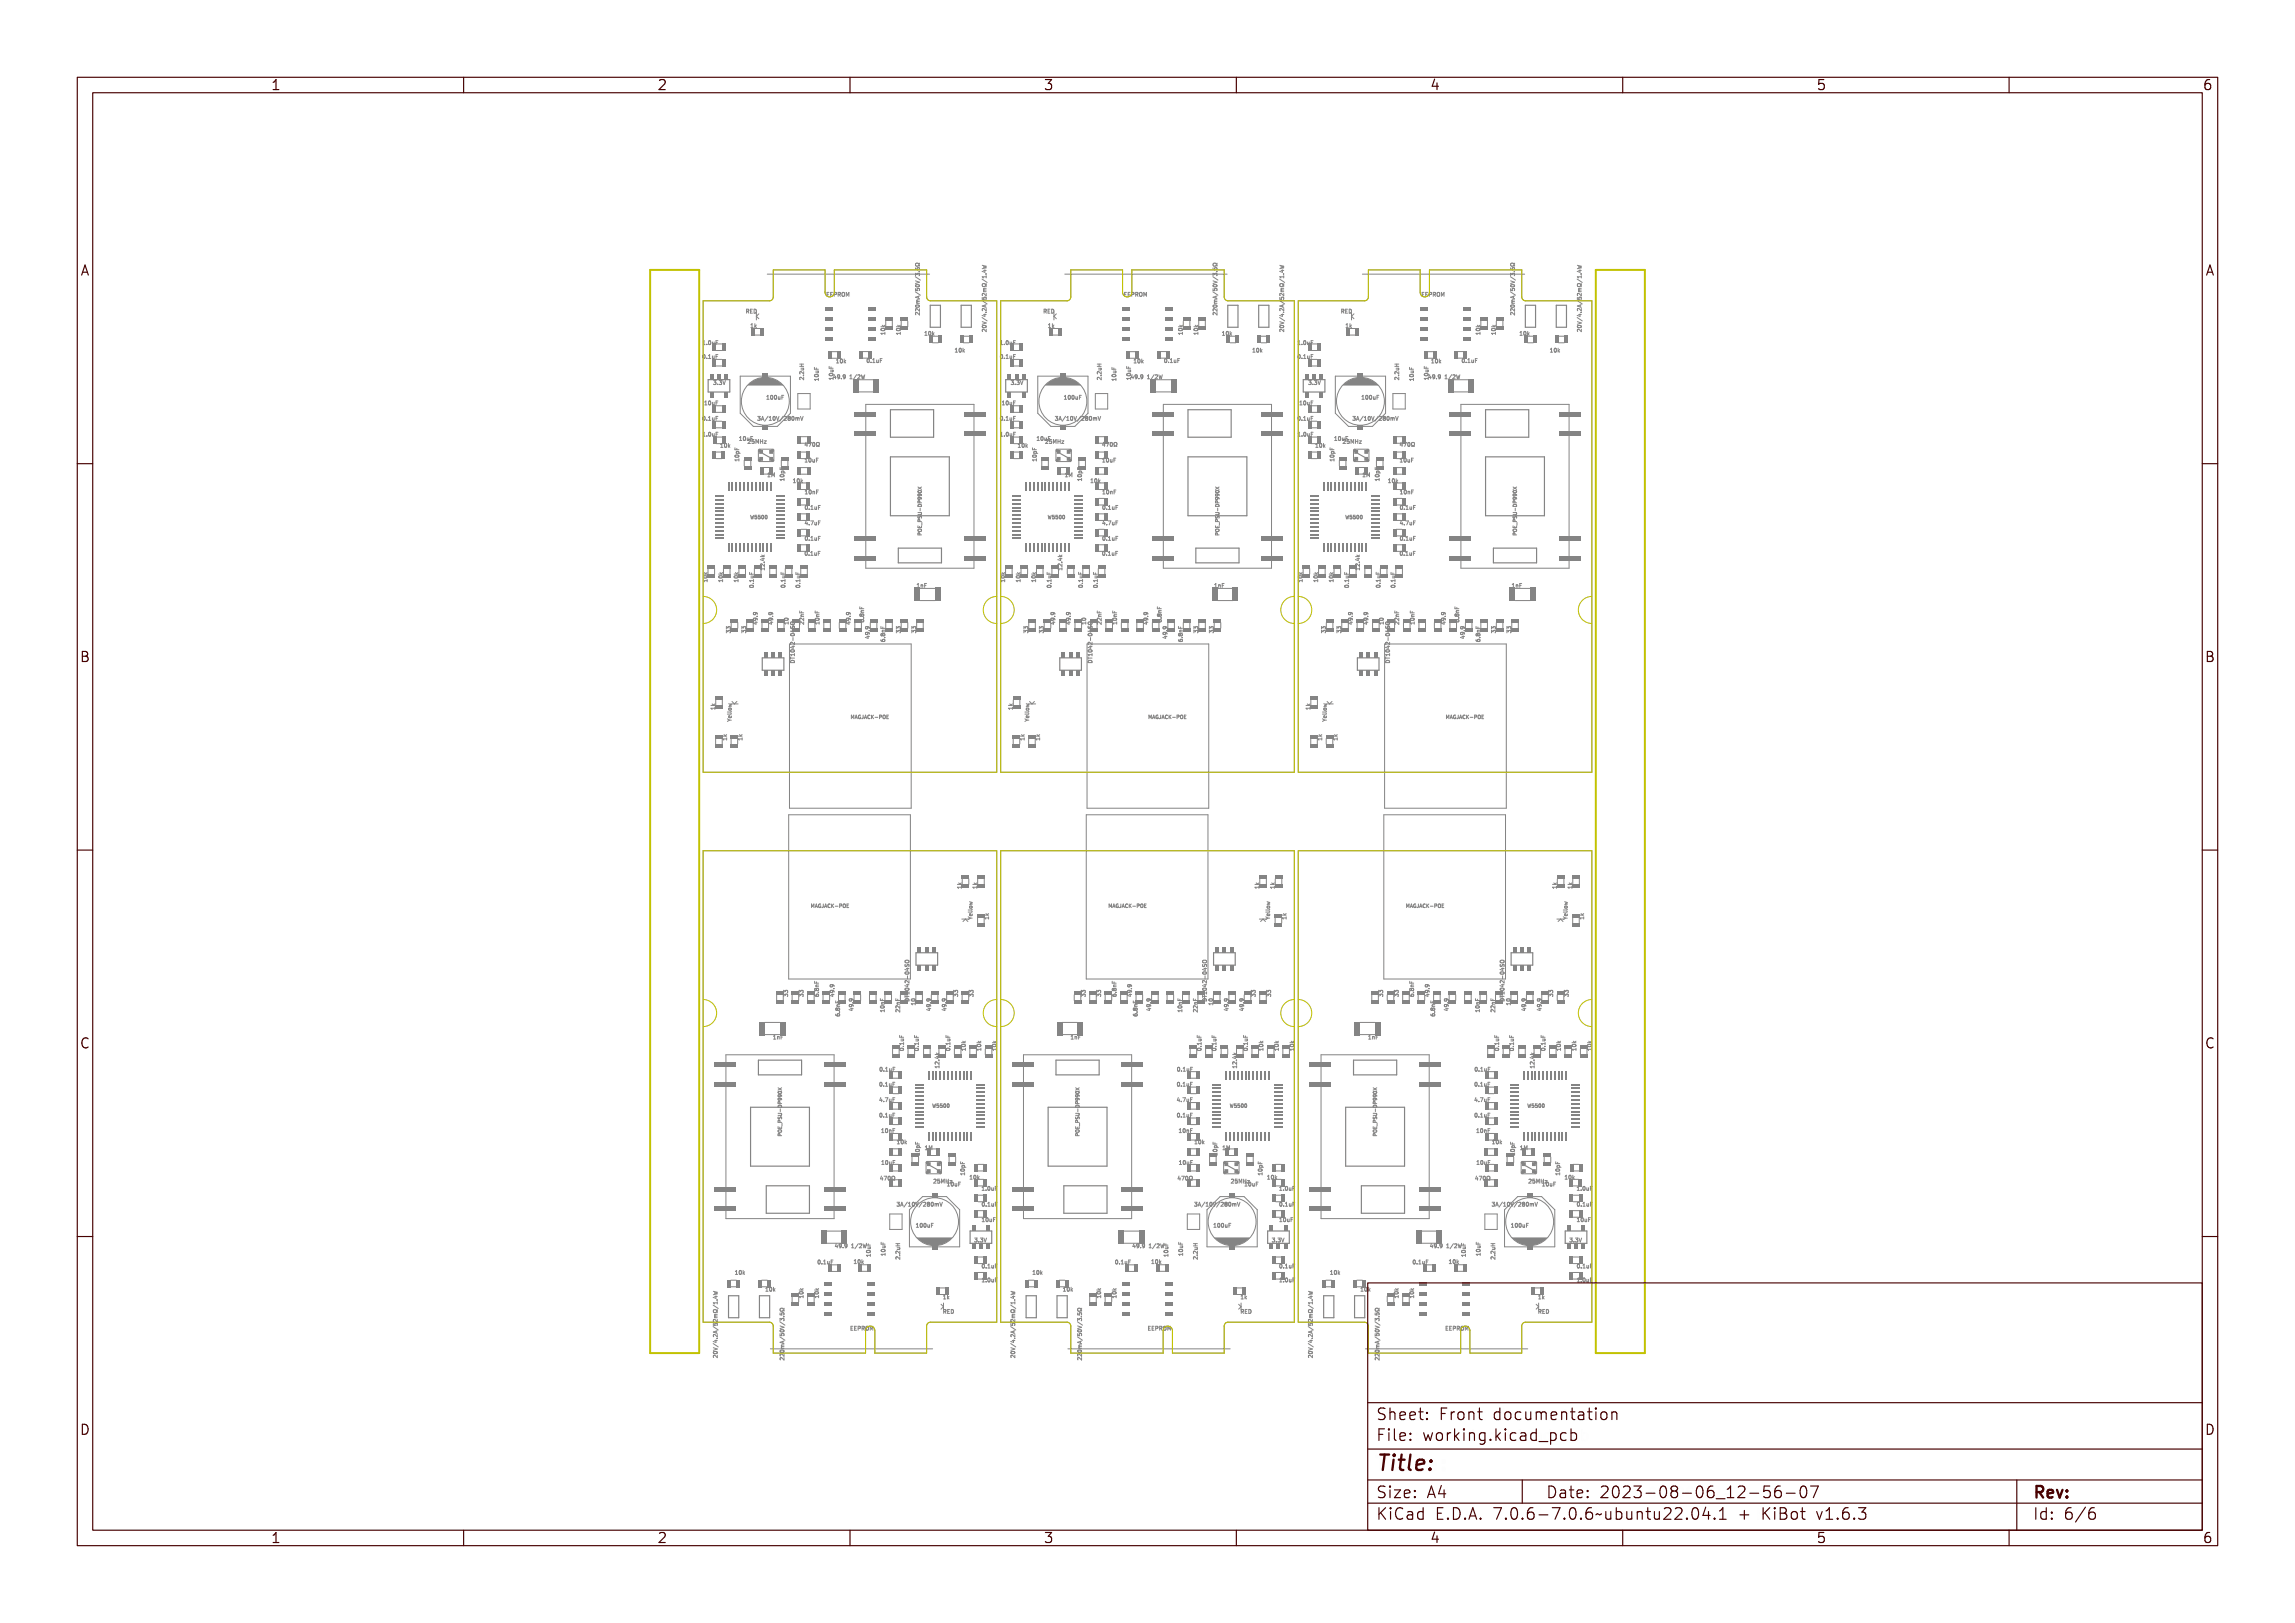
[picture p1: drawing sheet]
<svg xmlns="http://www.w3.org/2000/svg" width="297mm" height="210mm" viewBox="0 0 297 210" stroke-linecap="round" stroke-linejoin="round" font-family="sans-serif">
<defs><g id="words">
<text font-size="2.7" fill="#480000" x="178" y="190.3">Title:</text>
<g font-size="2" fill="#480000">
<text x="178" y="183.7">Sheet: Front documentation</text>
<text x="178" y="186.5">File: working.kicad_pcb</text>
<text x="178" y="193.9">Size: A4</text>
<text x="178" y="196.6">KiCad E.D.A. 7.0.6-7.0.6~ubuntu22.04.1 + KiBot v1.6.3</text>
<text x="200" y="193.9">Date: 2023-08-06_12-56-07</text>
<text x="263" y="196.6">Id: 6/6</text>
<text x="263" y="193.9">Rev:</text>
</g>
<g font-size="1.7" fill="#480000">
<text x="35" y="11.7">1</text>
<text x="85" y="11.7">2</text>
<text x="135" y="11.7">3</text>
<text x="185" y="11.7">4</text>
<text x="235" y="11.7">5</text>
<text x="285" y="11.7">6</text>
<text x="10.5" y="35.7">A</text>
<text x="285.5" y="35.7">A</text>
<text x="10.5" y="85.6">B</text>
<text x="285.5" y="85.6">B</text>
<text x="10.5" y="135.7">C</text>
<text x="285.5" y="135.7">C</text>
<text x="10.5" y="185.6">D</text>
<text x="285.5" y="185.6">D</text>
<text x="35" y="199.7">1</text>
<text x="85" y="199.7">2</text>
<text x="135" y="199.7">3</text>
<text x="185" y="199.7">4</text>
<text x="235" y="199.7">5</text>
<text x="285" y="199.7">6</text>
</g>
<g font-size=".7" fill="#848484">
<text x="96.8" y="40.5">RED</text>
<text x="107.6" y="38.4">EEPROM</text>
<text x="119" y="40.9" transform="rotate(-90 119 40.9)">220mA/50V/3.5Ω</text>
<text x="135.3" y="40.5">RED</text>
<text x="146.1" y="38.4">EEPROM</text>
<text x="157.5" y="40.9" transform="rotate(-90 157.5 40.9)">220mA/50V/3.5Ω</text>
<text x="173.8" y="40.5">RED</text>
<text x="184.6" y="38.4">EEPROM</text>
<text x="196" y="40.9" transform="rotate(-90 196 40.9)">220mA/50V/3.5Ω</text>
<text x="91" y="46.4">0.1uF</text>
<text x="91" y="44.6">1.0uF</text>
<text x="97.2" y="42.4">1k</text>
<text x="108.1" y="47">10k</text>
<text x="112" y="46.9">0.1uF</text>
<text x="114.5" y="43.2" transform="rotate(-90 114.5 43.2)">10k</text>
<text x="116.5" y="43.2" transform="rotate(-90 116.5 43.2)">10k</text>
<text x="119.8" y="43.4">10k</text>
<text x="123.8" y="45.6">10k</text>
<text x="127.6" y="43.1" transform="rotate(-90 127.6 43.1)">20V/4.2A/52mΩ/1.4W</text>
<text x="129.5" y="44.6">1.0uF</text>
<text x="129.5" y="46.4">0.1uF</text>
<text x="135.7" y="42.4">1k</text>
<text x="146.6" y="47">10k</text>
<text x="150.6" y="46.9">0.1uF</text>
<text x="153" y="43.2" transform="rotate(-90 153 43.2)">10k</text>
<text x="155" y="43.2" transform="rotate(-90 155 43.2)">10k</text>
<text x="158.3" y="43.4">10k</text>
<text x="162.3" y="45.6">10k</text>
<text x="166.2" y="43.1" transform="rotate(-90 166.2 43.1)">20V/4.2A/52mΩ/1.4W</text>
<text x="168" y="46.4">0.1uF</text>
<text x="168" y="44.6">1.0uF</text>
<text x="174.2" y="42.4">1k</text>
<text x="185.1" y="47">10k</text>
<text x="189.1" y="46.9">0.1uF</text>
<text x="191.6" y="43.2" transform="rotate(-90 191.6 43.2)">10k</text>
<text x="193.6" y="43.2" transform="rotate(-90 193.6 43.2)">10k</text>
<text x="196.8" y="43.4">10k</text>
<text x="200.8" y="45.6">10k</text>
<text x="204.7" y="43.1" transform="rotate(-90 204.7 43.1)">20V/4.2A/52mΩ/1.4W</text>
<text x="91.4" y="52.4">10uF</text>
<text x="92.4" y="49.8">3.3V</text>
<text x="99.1" y="51.7">100uF</text>
<text x="104" y="49.3" transform="rotate(-90 104 49.3)">2.2uH</text>
<text x="105.9" y="49.4" transform="rotate(-90 105.9 49.4)">10uF</text>
<text x="107.8" y="49.3" transform="rotate(-90 107.8 49.3)">10uF</text>
<text x="108.4" y="49">49.9 1/2W</text>
<text x="129.9" y="52.4">10uF</text>
<text x="130.9" y="49.8">3.3V</text>
<text x="137.6" y="51.7">100uF</text>
<text x="142.5" y="49.3" transform="rotate(-90 142.5 49.3)">2.2uH</text>
<text x="144.4" y="49.4" transform="rotate(-90 144.4 49.4)">10uF</text>
<text x="146.3" y="49.3" transform="rotate(-90 146.3 49.3)">10uF</text>
<text x="146.9" y="49">49.9 1/2W</text>
<text x="168.4" y="52.4">10uF</text>
<text x="169.4" y="49.8">3.3V</text>
<text x="176.1" y="51.7">100uF</text>
<text x="181" y="49.3" transform="rotate(-90 181 49.3)">2.2uH</text>
<text x="182.9" y="49.4" transform="rotate(-90 182.9 49.4)">10uF</text>
<text x="184.9" y="49.3" transform="rotate(-90 184.9 49.3)">10uF</text>
<text x="185.4" y="49">49.9 1/2W</text>
<text x="91" y="54.4">0.1uF</text>
<text x="91" y="56.5">1.0uF</text>
<text x="93.1" y="57.9">10k</text>
<text x="95.6" y="59.8" transform="rotate(-90 95.6 59.8)">10pF</text>
<text x="95.9" y="57">10uF</text>
<text x="96.7" y="57.4">25MHz</text>
<text x="99.1" y="54.4">3A/10V/280mV</text>
<text x="104" y="59.8">10uF</text>
<text x="104" y="57.8">470Ω</text>
<text x="129.5" y="54.4">0.1uF</text>
<text x="129.5" y="56.5">1.0uF</text>
<text x="131.6" y="57.9">10k</text>
<text x="134.2" y="59.8" transform="rotate(-90 134.2 59.8)">10pF</text>
<text x="134.4" y="57">10uF</text>
<text x="135.2" y="57.4">25MHz</text>
<text x="137.6" y="54.4">3A/10V/280mV</text>
<text x="142.5" y="59.8">10uF</text>
<text x="142.5" y="57.8">470Ω</text>
<text x="168" y="54.4">0.1uF</text>
<text x="168" y="56.5">1.0uF</text>
<text x="170.1" y="57.9">10k</text>
<text x="172.7" y="59.8" transform="rotate(-90 172.7 59.8)">10pF</text>
<text x="172.9" y="57">10uF</text>
<text x="173.7" y="57.4">25MHz</text>
<text x="176.1" y="54.4">3A/10V/280mV</text>
<text x="181" y="59.8">10uF</text>
<text x="181" y="57.8">470Ω</text>
<text x="99.2" y="61.7">1M</text>
<text x="101.5" y="62.4" transform="rotate(-90 101.5 62.4)">10pF</text>
<text x="102.8" y="62.5">10k</text>
<text x="104" y="63.9">10nF</text>
<text x="104" y="65.9">0.1uF</text>
<text x="137.7" y="61.7">1M</text>
<text x="140" y="62.4" transform="rotate(-90 140 62.4)">10pF</text>
<text x="141.3" y="62.5">10k</text>
<text x="142.6" y="63.9">10nF</text>
<text x="142.6" y="65.9">0.1uF</text>
<text x="176.2" y="61.7">1M</text>
<text x="178.5" y="62.4" transform="rotate(-90 178.5 62.4)">10pF</text>
<text x="179.8" y="62.5">10k</text>
<text x="181.1" y="65.9">0.1uF</text>
<text x="181.1" y="63.9">10nF</text>
<text x="104" y="71.9">0.1uF</text>
<text x="104" y="69.9">0.1uF</text>
<text x="104" y="67.9">4.7uF</text>
<text x="142.5" y="71.9">0.1uF</text>
<text x="142.6" y="67.9">4.7uF</text>
<text x="142.6" y="69.9">0.1uF</text>
<text x="181" y="71.9">0.1uF</text>
<text x="181.1" y="67.9">4.7uF</text>
<text x="181.1" y="69.9">0.1uF</text>
<text x="91.5" y="75.2" transform="rotate(-90 91.5 75.2)">10k</text>
<text x="93.5" y="75.2" transform="rotate(-90 93.5 75.2)">10k</text>
<text x="95.5" y="75.2" transform="rotate(-90 95.5 75.2)">10k</text>
<text x="97.5" y="76" transform="rotate(-90 97.5 76)">0.1uF</text>
<text x="98.9" y="73.9" transform="rotate(-90 98.9 73.9)">12.4k</text>
<text x="101.6" y="76" transform="rotate(-90 101.6 76)">0.1uF</text>
<text x="103.5" y="76" transform="rotate(-90 103.5 76)">0.1uF</text>
<text x="118.8" y="76">1nF</text>
<text x="130" y="75.2" transform="rotate(-90 130 75.2)">10k</text>
<text x="132" y="75.2" transform="rotate(-90 132 75.2)">10k</text>
<text x="134" y="75.2" transform="rotate(-90 134 75.2)">10k</text>
<text x="136" y="76" transform="rotate(-90 136 76)">0.1uF</text>
<text x="137.5" y="73.9" transform="rotate(-90 137.5 73.9)">12.4k</text>
<text x="140.1" y="76" transform="rotate(-90 140.1 76)">0.1uF</text>
<text x="142" y="76" transform="rotate(-90 142 76)">0.1uF</text>
<text x="157.3" y="76">1nF</text>
<text x="168.6" y="75.2" transform="rotate(-90 168.6 75.2)">10k</text>
<text x="170.6" y="75.2" transform="rotate(-90 170.6 75.2)">10k</text>
<text x="172.6" y="75.2" transform="rotate(-90 172.6 75.2)">10k</text>
<text x="174.6" y="76" transform="rotate(-90 174.6 76)">0.1uF</text>
<text x="176" y="73.9" transform="rotate(-90 176 73.9)">12.4k</text>
<text x="178.6" y="76" transform="rotate(-90 178.6 76)">0.1uF</text>
<text x="180.6" y="76" transform="rotate(-90 180.6 76)">0.1uF</text>
<text x="195.8" y="76">1nF</text>
<text x="94.5" y="81.7" transform="rotate(-90 94.5 81.7)">33</text>
<text x="96.5" y="81.7" transform="rotate(-90 96.5 81.7)">33</text>
<text x="98" y="80.9" transform="rotate(-90 98 80.9)">49.9</text>
<text x="100" y="80.9" transform="rotate(-90 100 80.9)">49.9</text>
<text x="102" y="80.9" transform="rotate(-90 102 80.9)">10</text>
<text x="104" y="80.9" transform="rotate(-90 104 80.9)">22nF</text>
<text x="106" y="80.9" transform="rotate(-90 106 80.9)">10nF</text>
<text x="110.1" y="80.9" transform="rotate(-90 110.1 80.9)">49.9</text>
<text x="111.8" y="80.4" transform="rotate(-90 111.8 80.4)">6.8nF</text>
<text x="112.5" y="82.6" transform="rotate(-90 112.5 82.6)">49.9</text>
<text x="114.5" y="83" transform="rotate(-90 114.5 83)">6.8nF</text>
<text x="116.5" y="81.7" transform="rotate(-90 116.5 81.7)">33</text>
<text x="118.5" y="81.7" transform="rotate(-90 118.5 81.7)">33</text>
<text x="133" y="81.7" transform="rotate(-90 133 81.7)">33</text>
<text x="135" y="81.7" transform="rotate(-90 135 81.7)">33</text>
<text x="136.5" y="80.9" transform="rotate(-90 136.5 80.9)">49.9</text>
<text x="138.5" y="80.9" transform="rotate(-90 138.5 80.9)">49.9</text>
<text x="140.5" y="80.9" transform="rotate(-90 140.5 80.9)">10</text>
<text x="142.5" y="80.9" transform="rotate(-90 142.5 80.9)">22nF</text>
<text x="144.5" y="80.9" transform="rotate(-90 144.5 80.9)">10nF</text>
<text x="148.6" y="80.9" transform="rotate(-90 148.6 80.9)">49.9</text>
<text x="150.3" y="80.4" transform="rotate(-90 150.3 80.4)">6.8nF</text>
<text x="151" y="82.6" transform="rotate(-90 151 82.6)">49.9</text>
<text x="153" y="83" transform="rotate(-90 153 83)">6.8nF</text>
<text x="155" y="81.7" transform="rotate(-90 155 81.7)">33</text>
<text x="157" y="81.7" transform="rotate(-90 157 81.7)">33</text>
<text x="171.6" y="81.7" transform="rotate(-90 171.6 81.7)">33</text>
<text x="173.6" y="81.7" transform="rotate(-90 173.6 81.7)">33</text>
<text x="175" y="80.9" transform="rotate(-90 175 80.9)">49.9</text>
<text x="177" y="80.9" transform="rotate(-90 177 80.9)">49.9</text>
<text x="179" y="80.9" transform="rotate(-90 179 80.9)">10</text>
<text x="181" y="80.9" transform="rotate(-90 181 80.9)">22nF</text>
<text x="183" y="80.9" transform="rotate(-90 183 80.9)">10nF</text>
<text x="187.1" y="80.9" transform="rotate(-90 187.1 80.9)">49.9</text>
<text x="188.8" y="80.4" transform="rotate(-90 188.8 80.4)">6.8nF</text>
<text x="189.6" y="82.6" transform="rotate(-90 189.6 82.6)">49.9</text>
<text x="191.6" y="83" transform="rotate(-90 191.6 83)">6.8nF</text>
<text x="193.6" y="81.7" transform="rotate(-90 193.6 81.7)">33</text>
<text x="195.6" y="81.7" transform="rotate(-90 195.6 81.7)">33</text>
<text x="102.8" y="85.9" transform="rotate(-90 102.8 85.9)">DT1042-04SO</text>
<text x="141.3" y="85.9" transform="rotate(-90 141.3 85.9)">DT1042-04SO</text>
<text x="179.9" y="85.9" transform="rotate(-90 179.9 85.9)">DT1042-04SO</text>
<text x="92.5" y="91.7" transform="rotate(-90 92.5 91.7)">1k</text>
<text x="94.1" y="95.9" transform="rotate(-90 94.1 95.9)">1k</text>
<text x="94.7" y="93.4" transform="rotate(-90 94.7 93.4)">Yellow</text>
<text x="96.1" y="95.9" transform="rotate(-90 96.1 95.9)">1k</text>
<text x="131" y="91.7" transform="rotate(-90 131 91.7)">1k</text>
<text x="132.6" y="95.9" transform="rotate(-90 132.6 95.9)">1k</text>
<text x="133.2" y="93.4" transform="rotate(-90 133.2 93.4)">Yellow</text>
<text x="134.6" y="95.9" transform="rotate(-90 134.6 95.9)">1k</text>
<text x="169.6" y="91.7" transform="rotate(-90 169.6 91.7)">1k</text>
<text x="171.1" y="95.9" transform="rotate(-90 171.1 95.9)">1k</text>
<text x="171.7" y="93.4" transform="rotate(-90 171.7 93.4)">Yellow</text>
<text x="173.1" y="95.9" transform="rotate(-90 173.1 95.9)">1k</text>
<text x="124.4" y="114.9" transform="rotate(-90 124.4 114.9)">1k</text>
<text x="125.8" y="119.1" transform="rotate(-90 125.8 119.1)">Yellow</text>
<text x="126.4" y="114.9" transform="rotate(-90 126.4 114.9)">1k</text>
<text x="128" y="119.1" transform="rotate(-90 128 119.1)">1k</text>
<text x="162.9" y="114.9" transform="rotate(-90 162.9 114.9)">1k</text>
<text x="164.3" y="119.1" transform="rotate(-90 164.3 119.1)">Yellow</text>
<text x="164.9" y="114.9" transform="rotate(-90 164.9 114.9)">1k</text>
<text x="166.5" y="119.1" transform="rotate(-90 166.5 119.1)">1k</text>
<text x="201.5" y="114.9" transform="rotate(-90 201.5 114.9)">1k</text>
<text x="202.8" y="119.1" transform="rotate(-90 202.8 119.1)">Yellow</text>
<text x="203.5" y="114.9" transform="rotate(-90 203.5 114.9)">1k</text>
<text x="205" y="119.1" transform="rotate(-90 205 119.1)">1k</text>
<text x="102" y="129.1" transform="rotate(-90 102 129.1)">33</text>
<text x="104" y="129.1" transform="rotate(-90 104 129.1)">33</text>
<text x="106" y="129.1" transform="rotate(-90 106 129.1)">6.8nF</text>
<text x="108" y="129.1" transform="rotate(-90 108 129.1)">49.9</text>
<text x="108.7" y="131.6" transform="rotate(-90 108.7 131.6)">6.8nF</text>
<text x="110.4" y="130.7" transform="rotate(-90 110.4 130.7)">49.9</text>
<text x="114.5" y="130.7" transform="rotate(-90 114.5 130.7)">10nF</text>
<text x="116.5" y="130.7" transform="rotate(-90 116.5 130.7)">22nF</text>
<text x="117.7" y="128.6" transform="rotate(-90 117.7 128.6)">DT1042-04SO</text>
<text x="118.5" y="129.9" transform="rotate(-90 118.5 129.9)">10</text>
<text x="120.5" y="130.7" transform="rotate(-90 120.5 130.7)">49.9</text>
<text x="122.5" y="130.7" transform="rotate(-90 122.5 130.7)">49.9</text>
<text x="124" y="129.1" transform="rotate(-90 124 129.1)">33</text>
<text x="126" y="129.1" transform="rotate(-90 126 129.1)">33</text>
<text x="140.5" y="129.1" transform="rotate(-90 140.5 129.1)">33</text>
<text x="142.5" y="129.1" transform="rotate(-90 142.5 129.1)">33</text>
<text x="144.5" y="129.1" transform="rotate(-90 144.5 129.1)">6.8nF</text>
<text x="146.5" y="129.1" transform="rotate(-90 146.5 129.1)">49.9</text>
<text x="147.2" y="131.6" transform="rotate(-90 147.2 131.6)">6.8nF</text>
<text x="148.9" y="130.7" transform="rotate(-90 148.9 130.7)">49.9</text>
<text x="153" y="130.7" transform="rotate(-90 153 130.7)">10nF</text>
<text x="155" y="130.7" transform="rotate(-90 155 130.7)">22nF</text>
<text x="156.2" y="128.6" transform="rotate(-90 156.2 128.6)">DT1042-04SO</text>
<text x="157" y="129.9" transform="rotate(-90 157 129.9)">10</text>
<text x="159" y="130.7" transform="rotate(-90 159 130.7)">49.9</text>
<text x="161" y="130.7" transform="rotate(-90 161 130.7)">49.9</text>
<text x="162.5" y="129.1" transform="rotate(-90 162.5 129.1)">33</text>
<text x="164.5" y="129.1" transform="rotate(-90 164.5 129.1)">33</text>
<text x="179" y="129.1" transform="rotate(-90 179 129.1)">33</text>
<text x="181" y="129.1" transform="rotate(-90 181 129.1)">33</text>
<text x="183" y="129.1" transform="rotate(-90 183 129.1)">6.8nF</text>
<text x="185.7" y="131.6" transform="rotate(-90 185.7 131.6)">6.8nF</text>
<text x="187.5" y="130.7" transform="rotate(-90 187.5 130.7)">49.9</text>
<text x="191.5" y="130.7" transform="rotate(-90 191.5 130.7)">10nF</text>
<text x="193.5" y="130.7" transform="rotate(-90 193.5 130.7)">22nF</text>
<text x="194.7" y="128.6" transform="rotate(-90 194.7 128.6)">DT1042-04SO</text>
<text x="195.5" y="129.9" transform="rotate(-90 195.5 129.9)">10</text>
<text x="197.5" y="130.7" transform="rotate(-90 197.5 130.7)">49.9</text>
<text x="199.5" y="130.7" transform="rotate(-90 199.5 130.7)">49.9</text>
<text x="201" y="129.1" transform="rotate(-90 201 129.1)">33</text>
<text x="203" y="129.1" transform="rotate(-90 203 129.1)">33</text>
<text x="99.9" y="134.5">1nF</text>
<text x="117" y="136.1" transform="rotate(-90 117 136.1)">0.1uF</text>
<text x="118.9" y="136.1" transform="rotate(-90 118.9 136.1)">0.1uF</text>
<text x="123" y="136.1" transform="rotate(-90 123 136.1)">0.1uF</text>
<text x="125" y="136.1" transform="rotate(-90 125 136.1)">10k</text>
<text x="127" y="136.1" transform="rotate(-90 127 136.1)">10k</text>
<text x="129" y="136.1" transform="rotate(-90 129 136.1)">10k</text>
<text x="138.5" y="134.5">1nF</text>
<text x="155.5" y="136.1" transform="rotate(-90 155.5 136.1)">0.1uF</text>
<text x="157.4" y="136.1" transform="rotate(-90 157.4 136.1)">0.1uF</text>
<text x="161.5" y="136.1" transform="rotate(-90 161.5 136.1)">0.1uF</text>
<text x="163.5" y="136.1" transform="rotate(-90 163.5 136.1)">10k</text>
<text x="165.5" y="136.1" transform="rotate(-90 165.5 136.1)">10k</text>
<text x="167.5" y="136.1" transform="rotate(-90 167.5 136.1)">10k</text>
<text x="177" y="134.5">1nF</text>
<text x="194" y="136.1" transform="rotate(-90 194 136.1)">0.1uF</text>
<text x="195.9" y="136.1" transform="rotate(-90 195.9 136.1)">0.1uF</text>
<text x="200" y="136.1" transform="rotate(-90 200 136.1)">0.1uF</text>
<text x="202" y="136.1" transform="rotate(-90 202 136.1)">10k</text>
<text x="204" y="136.1" transform="rotate(-90 204 136.1)">10k</text>
<text x="206" y="136.1" transform="rotate(-90 206 136.1)">10k</text>
<text x="113.9" y="142.6">4.7uF</text>
<text x="113.9" y="140.6">0.1uF</text>
<text x="113.9" y="138.6">0.1uF</text>
<text x="121.6" y="138.1" transform="rotate(-90 121.6 138.1)">12.4k</text>
<text x="152.4" y="142.6">4.7uF</text>
<text x="152.4" y="140.6">0.1uF</text>
<text x="152.4" y="138.6">0.1uF</text>
<text x="160.1" y="138.1" transform="rotate(-90 160.1 138.1)">12.4k</text>
<text x="190.9" y="140.6">0.1uF</text>
<text x="190.9" y="142.6">4.7uF</text>
<text x="190.9" y="138.6">0.1uF</text>
<text x="198.6" y="138.1" transform="rotate(-90 198.6 138.1)">12.4k</text>
<text x="113.9" y="144.6">0.1uF</text>
<text x="114.3" y="146.6">10nF</text>
<text x="116" y="148">10k</text>
<text x="119" y="149.3" transform="rotate(-90 119 149.3)">10pF</text>
<text x="120" y="148.8">1M</text>
<text x="152.4" y="144.6">0.1uF</text>
<text x="152.8" y="146.6">10nF</text>
<text x="154.5" y="148">10k</text>
<text x="157.5" y="149.3" transform="rotate(-90 157.5 149.3)">10pF</text>
<text x="158.5" y="148.8">1M</text>
<text x="190.9" y="144.6">0.1uF</text>
<text x="191.3" y="146.6">10nF</text>
<text x="193" y="148">10k</text>
<text x="196" y="149.3" transform="rotate(-90 196 149.3)">10pF</text>
<text x="197" y="148.8">1M</text>
<text x="114.3" y="152.7">470Ω</text>
<text x="114.3" y="150.7">10uF</text>
<text x="121.3" y="153.1">25MHz</text>
<text x="122.4" y="153.5">10uF</text>
<text x="124.9" y="151.8" transform="rotate(-90 124.9 151.8)">10pF</text>
<text x="125.7" y="152.6">10k</text>
<text x="126.9" y="154.1">1.0uF</text>
<text x="152.8" y="152.7">470Ω</text>
<text x="152.8" y="150.7">10uF</text>
<text x="159.8" y="153.1">25MHz</text>
<text x="160.9" y="153.5">10uF</text>
<text x="163.4" y="151.8" transform="rotate(-90 163.4 151.8)">10pF</text>
<text x="164.2" y="152.6">10k</text>
<text x="165.4" y="154.1">1.0uF</text>
<text x="191.3" y="150.7">10uF</text>
<text x="191.3" y="152.7">470Ω</text>
<text x="198.3" y="153.1">25MHz</text>
<text x="199.5" y="153.5">10uF</text>
<text x="201.9" y="151.8" transform="rotate(-90 201.9 151.8)">10pF</text>
<text x="202.7" y="152.6">10k</text>
<text x="203.9" y="154.1">1.0uF</text>
<text x="107.9" y="161.5">49.9 1/2W</text>
<text x="115.9" y="156.1">3A/10V/280mV</text>
<text x="118.9" y="158.8">100uF</text>
<text x="126" y="160.7">3.3V</text>
<text x="126.9" y="156.1">0.1uF</text>
<text x="126.9" y="158.1">10uF</text>
<text x="146.5" y="161.5">49.9 1/2W</text>
<text x="154.5" y="156.1">3A/10V/280mV</text>
<text x="157.4" y="158.8">100uF</text>
<text x="164.5" y="160.7">3.3V</text>
<text x="165.5" y="156.1">0.1uF</text>
<text x="165.5" y="158.1">10uF</text>
<text x="185" y="161.5">49.9 1/2W</text>
<text x="193" y="156.1">3A/10V/280mV</text>
<text x="195.9" y="158.8">100uF</text>
<text x="203" y="160.7">3.3V</text>
<text x="204" y="156.1">0.1uF</text>
<text x="204" y="158.1">10uF</text>
<text x="95" y="164.9">10k</text>
<text x="98.9" y="167.1">10k</text>
<text x="105.9" y="163.6">0.1uF</text>
<text x="110.7" y="163.5">10k</text>
<text x="112.7" y="162.4" transform="rotate(-90 112.7 162.4)">10uF</text>
<text x="114.6" y="162.2" transform="rotate(-90 114.6 162.2)">10uF</text>
<text x="116.5" y="162.8" transform="rotate(-90 116.5 162.8)">2.2uH</text>
<text x="126.9" y="165.9">1.0uF</text>
<text x="126.9" y="164.1">0.1uF</text>
<text x="133.5" y="164.9">10k</text>
<text x="137.5" y="167.1">10k</text>
<text x="144.4" y="163.6">0.1uF</text>
<text x="149.2" y="163.5">10k</text>
<text x="151.2" y="162.4" transform="rotate(-90 151.2 162.4)">10uF</text>
<text x="153.1" y="162.2" transform="rotate(-90 153.1 162.2)">10uF</text>
<text x="155" y="162.8" transform="rotate(-90 155 162.8)">2.2uH</text>
<text x="165.5" y="165.9">1.0uF</text>
<text x="165.5" y="164.1">0.1uF</text>
<text x="172" y="164.9">10k</text>
<text x="176" y="167.1">10k</text>
<text x="182.9" y="163.6">0.1uF</text>
<text x="187.7" y="163.5">10k</text>
<text x="189.7" y="162.4" transform="rotate(-90 189.7 162.4)">10uF</text>
<text x="191.6" y="162.2" transform="rotate(-90 191.6 162.2)">10uF</text>
<text x="193.5" y="162.8" transform="rotate(-90 193.5 162.8)">2.2uH</text>
<text x="204" y="165.9">1.0uF</text>
<text x="204" y="164.1">0.1uF</text>
<text x="104" y="168.1" transform="rotate(-90 104 168.1)">10k</text>
<text x="106" y="168.1" transform="rotate(-90 106 168.1)">10k</text>
<text x="109.9" y="172.1">EEPROM</text>
<text x="121.9" y="168.1">1k</text>
<text x="121.9" y="170">RED</text>
<text x="142.5" y="168.1" transform="rotate(-90 142.5 168.1)">10k</text>
<text x="144.5" y="168.1" transform="rotate(-90 144.5 168.1)">10k</text>
<text x="148.5" y="172.1">EEPROM</text>
<text x="160.5" y="168.1">1k</text>
<text x="160.5" y="170">RED</text>
<text x="181" y="168.1" transform="rotate(-90 181 168.1)">10k</text>
<text x="183" y="168.1" transform="rotate(-90 183 168.1)">10k</text>
<text x="187" y="172.1">EEPROM</text>
<text x="199" y="170">RED</text>
<text x="199" y="168.1">1k</text>
<text x="92.8" y="174.3" transform="rotate(-90 92.8 174.3)">20V/4.2A/52mΩ/1.4W</text>
<text x="101.5" y="174.9" transform="rotate(-90 101.5 174.9)">220mA/50V/3.5Ω</text>
<text x="131.4" y="174.3" transform="rotate(-90 131.4 174.3)">20V/4.2A/52mΩ/1.4W</text>
<text x="140" y="174.9" transform="rotate(-90 140 174.9)">220mA/50V/3.5Ω</text>
<text x="169.9" y="174.3" transform="rotate(-90 169.9 174.3)">20V/4.2A/52mΩ/1.4W</text>
<text x="178.5" y="174.9" transform="rotate(-90 178.5 174.9)">220mA/50V/3.5Ω</text>
</g>
<g font-size=".6" fill="#848484">
<text x="97" y="67.2">W5500</text>
<text x="135.6" y="67.2">W5500</text>
<text x="174.1" y="67.2">W5500</text>
<text x="110" y="93">MAGJACK-POE</text>
<text x="148.6" y="93">MAGJACK-POE</text>
<text x="187.1" y="93">MAGJACK-POE</text>
<text x="105.9" y="117.5">MAGJACK-POE</text>
<text x="144.4" y="117.5">MAGJACK-POE</text>
<text x="182.9" y="117.5">MAGJACK-POE</text>
<text x="121.1" y="143.3">W5500</text>
<text x="159.6" y="143.3">W5500</text>
<text x="198.1" y="143.3">W5500</text>
</g>
</g></defs>
<g fill="none" stroke="#848484" stroke-width=".13">
<path d="M107 38.1h.2M107.3 37.8h-.3v.5h.3M107.6 37.9h.3h-.2v.2h.2h-.2v.2l.3 .1h-.4zM108.1 37.9h.3h-.3v.2h.2h-.2v.2l.3 .1h-.3zM108.5 37.9h.1a.16 .16 0 0 1 .2 .2 .16 .16 0 0 1-.3 .1v.2zM108.5 37.9l.2 .1v.1h-.2zM108.9 37.9h.1a.13 .13 0 0 1 .2 .1 .13 .13 0 0 1-.1 .1l.1 .3-.2-.2-.1 .2zM108.9 37.9l.2 .1v.1h-.2zM109.3 37.9h.1a.24 .24 0 0 1 .2 .2 .24 .24 0 0 1-.2 .3l-.1-.2zM109.4 37.9a.2 .2 0 0 1 .1 .2 .2 .2 0 0 1-.1 .2zM109.7 37.9h.1v.2l.1-.2h.1v.5v-.5l-.1 .3-.2-.3v.5zM118.5 34.7v.2h.2v-.2h.2v.2"/>
<path d="M118.5 39l.5-.1-.1 .1v.1l.1 .1-.5-.1zM118.5 38.5l.6 .3zM118.5 38.1l.1 .2h.1a.17 .17 0 0 1 .1-.2 .17 .17 0 0 1 .2 .1 .17 .17 0 0 1-.1 .2 .13 .13 0 0 0 .1-.2 .13 .13 0 0 0-.2 0 .13 .13 0 0 0 0 .2h-.3zM118.5 37.2l.5 .2-.5 .2v-.1l.5-.1zM118.5 36.8l.6 .4zM118.5 35.7l.1 .1h.1a.17 .17 0 0 1 .1-.2 .17 .17 0 0 1 .2 .1 .17 .17 0 0 1-.1 .2 .13 .13 0 0 0 .1-.2 .13 .13 0 0 0-.2 0 .13 .13 0 0 0 0 .2h-.3zM118.5 36.5h.2a.15 .15 0 0 1 .3 0 .15 .15 0 0 1-.1 .2l.1-.1a.11 .11 0 0 0-.1-.1 .11 .11 0 0 0-.1 .2l-.2-.2-.1 .2zM118.6 39.7h.3l.1 .1a.24 .24 0 0 1-.2 .2 .24 .24 0 0 1-.3-.2zM118.6 39h.2v.1zM118.6 37.7h.3h.1a.24 .24 0 0 1-.2 .3 .24 .24 0 0 1-.3-.3zM118.6 39.8a.22 .22 0 0 1 .4 .1 .22 .22 0 0 1-.4-.1zM118.6 37.8a.22 .22 0 0 1 .4 .1 .22 .22 0 0 1-.4-.1z"/>
<path d="M118.6 35.2l.4 .1v-.1v.1a.16 .16 0 0 0-.3-.1 .16 .16 0 0 0 0 .3l.3-.1v.1a.22 .22 0 0 1-.3 0 .22 .22 0 0 1-.1-.3zM118.6 39.3h.4l-.3 .1h.3l-.3 .1 .3 .1h-.4zM118.9 36.1l.1 .1zM119 34.1v.1h-.1a.22 .22 0 0 0-.3-.1 .22 .22 0 0 0-.1 .3h.2l.3-.1v.1M127.1 34.3l.5 .2-.3 .1h.3l-.5 .2M127.2 39.9l.4-.1-.1 .1v.2l.1 .1-.4-.2zM127.2 39.4l.5 .3zM127.2 39v.2h.1a.17 .17 0 0 1 .1-.2 .17 .17 0 0 1 .2 .1 .17 .17 0 0 1 0 .2 .13 .13 0 0 0 0-.2 .13 .13 0 0 0-.2 0 .13 .13 0 0 0 0 .2h-.2zM127.2 37.4l.5 .3zM127.2 37h.4v-.1v.3v-.1h-.4v.1zM127.2 36.2l.3-.1 .1 .1h-.1v.3zM127.2 35.7h.4l-.2 .2 .2 .1-.4 .1 .4-.1-.3-.1v-.1h.3z"/>
<path d="M127.2 38.6h.1l.3 .2v-.2v.3l-.3-.2-.1 .2zM127.2 40l.3-.1v.1zM127.2 36.2h.3v.2zM127.2 37.8h.4v-.1v.2a.16 .16 0 0 0-.2-.1 .16 .16 0 0 0-.1 .2l.3-.1v.2v-.1a.22 .22 0 0 1-.3 .1 .22 .22 0 0 1-.1-.3zM127.3 38.2h.3l-.3 .1h.3l-.3 .1 .3 .1h-.3zM127.3 35h.3M127.5 34.9v.3l-.4-.1M127.5 36.7h.1zM127.6 35.5h.1M145.5 38.1h.2M145.8 37.8h-.3v.5h.3M146.2 37.9h.3h-.3v.2h.2h-.2v.2l.3 .1h-.3z"/>
<path d="M146.6 37.9h.3h-.3v.2h.3h-.3v.2l.3 .1h-.3zM147 37.9h.1a.16 .16 0 0 1 .2 .2 .16 .16 0 0 1-.3 .1v.2zM147 37.9l.2 .1v.1h-.2zM147.4 37.9h.1a.13 .13 0 0 1 .2 .1 .13 .13 0 0 1-.1 .1l.1 .3-.2-.2-.1 .2zM147.4 37.9l.2 .1v.1h-.2zM147.8 37.9h.1a.24 .24 0 0 1 .2 .2 .24 .24 0 0 1-.2 .3l-.1-.2zM147.9 37.9a.2 .2 0 0 1 .1 .2 .2 .2 0 0 1-.1 .2zM148.2 37.9h.1v.2l.1-.2h.1v.5v-.5l-.1 .3-.2-.3v.5zM157 34.7v.2h.2v-.2h.2v.2M157 39l.5-.1-.1 .1v.1l.1 .1-.5-.1zM157 38.5l.6 .3zM157 38.1l.1 .2h.1a.17 .17 0 0 1 .1-.2 .17 .17 0 0 1 .2 .1 .17 .17 0 0 1-.1 .2 .13 .13 0 0 0 .1-.2 .13 .13 0 0 0-.2 0 .13 .13 0 0 0 0 .2h-.3z"/>
<path d="M157 37.2l.5 .2-.5 .2v-.1l.5-.1zM157 36.8l.6 .4zM157 35.7l.1 .1h.1a.17 .17 0 0 1 .1-.2 .17 .17 0 0 1 .2 .1 .17 .17 0 0 1-.1 .2 .13 .13 0 0 0 .1-.2 .13 .13 0 0 0-.2 0 .13 .13 0 0 0 0 .2h-.3zM157.1 36.5h.1h.1a.15 .15 0 0 1 .2 0 .15 .15 0 0 1-.1 .2l.1-.1a.11 .11 0 0 0-.1-.1 .11 .11 0 0 0-.1 .2l-.2-.2-.1 .2zM157.1 39.7h.3l.1 .1a.24 .24 0 0 1-.2 .2 .24 .24 0 0 1-.3-.2zM157.1 39h.2v.1zM157.1 37.7h.3h.1a.24 .24 0 0 1-.2 .3 .24 .24 0 0 1-.3-.3zM157.1 39.8a.22 .22 0 0 1 .4 .1 .22 .22 0 0 1-.4-.1zM157.1 37.8a.22 .22 0 0 1 .4 .1 .22 .22 0 0 1-.4-.1zM157.1 35.2l.4 .1v-.1v.1a.16 .16 0 0 0-.3-.1 .16 .16 0 0 0 0 .3l.3-.1v.1a.22 .22 0 0 1-.3 0 .22 .22 0 0 1-.1-.3zM157.1 39.3h.4l-.3 .1h.3l-.3 .1 .3 .1h-.4zM157.4 36.1l.1 .1z"/>
<path d="M157.5 34.1v.1h-.1a.22 .22 0 0 0-.3-.1 .22 .22 0 0 0-.1 .3h.3l.2-.1v.1M165.6 34.3l.5 .2-.3 .1h.3l-.5 .2M165.7 39.9l.5-.1-.2 .1v.2l.2 .1-.5-.2zM165.7 39.4l.5 .3zM165.7 39v.2h.1a.17 .17 0 0 1 .1-.2 .17 .17 0 0 1 .2 .1 .17 .17 0 0 1 0 .2 .13 .13 0 0 0 0-.2 .13 .13 0 0 0-.2 0 .13 .13 0 0 0 0 .2h-.2zM165.7 37.4l.5 .3zM165.7 37h.4l.1-.1v.3l-.1-.1h-.4v.1zM165.7 36.2l.3-.1 .2 .1h-.2v.3zM165.7 35.7h.5l-.3 .2 .3 .1-.5 .1 .4-.1-.3-.1v-.1h.3zM165.7 38.6h.2l.2 .2 .1-.2v.3l-.4-.2-.1 .2zM165.7 40l.3-.1v.1zM165.7 36.2h.3v.2z"/>
<path d="M165.7 37.8h.4l.1-.1-.1 .2a.16 .16 0 0 0-.2-.1 .16 .16 0 0 0-.1 .2l.4-.1v.2l-.1-.1a.22 .22 0 0 1-.3 .1 .22 .22 0 0 1-.1-.3zM165.8 38.2h.4l-.4 .1h.4l-.4 .1 .4 .1h-.4zM165.8 35h.3M166 34.9v.3l-.4-.1M166.1 36.7h.1zM166.1 35.5h.1M184 38.1h.2M184.3 37.8h-.3v.5h.3M184.7 37.9h.3h-.3v.2h.3h-.3v.2l.3 .1h-.3zM185.1 37.9h.3h-.3v.2h.3h-.3v.2l.3 .1h-.3zM185.5 37.9h.1a.16 .16 0 0 1 .2 .2 .16 .16 0 0 1-.2 .1l-.1 .2zM185.6 37.9l.1 .1v.1h-.1z"/>
<path d="M185.9 37.9h.1a.13 .13 0 0 1 .2 .1 .13 .13 0 0 1-.1 .1l.1 .3-.2-.2-.1 .2zM185.9 37.9l.2 .1v.1h-.2zM186.3 37.9h.1a.24 .24 0 0 1 .2 .2 .24 .24 0 0 1-.2 .3l-.1-.2zM186.4 37.9a.2 .2 0 0 1 .1 .2 .2 .2 0 0 1-.1 .2zM186.7 37.9h.1l.1 .2v-.2h.1v.5v-.5l-.1 .3-.2-.3v.5zM195.5 34.7v.2h.2v-.2h.3v.2M195.5 39l.5-.1-.1 .1v.1l.1 .1-.5-.1zM195.5 38.5l.6 .3zM195.5 38.1l.1 .2h.1a.17 .17 0 0 1 .1-.2 .17 .17 0 0 1 .2 .1 .17 .17 0 0 1-.1 .2 .13 .13 0 0 0 .1-.2 .13 .13 0 0 0-.2 0 .13 .13 0 0 0 0 .2h-.3zM195.5 37.2l.5 .2-.5 .2v-.1l.5-.1zM195.5 36.8l.6 .4zM195.5 35.7l.1 .1h.1a.17 .17 0 0 1 .1-.2 .17 .17 0 0 1 .2 .1 .17 .17 0 0 1-.1 .2 .13 .13 0 0 0 .1-.2 .13 .13 0 0 0-.2 0 .13 .13 0 0 0 0 .2h-.3z"/>
<path d="M195.6 36.5h.1h.1a.15 .15 0 0 1 .2 0 .15 .15 0 0 1-.1 .2l.1-.1a.11 .11 0 0 0-.1-.1 .11 .11 0 0 0-.1 .2l-.2-.2-.1 .2zM195.6 39.7h.3l.1 .1a.24 .24 0 0 1-.2 .2 .24 .24 0 0 1-.3-.2zM195.6 39h.2v.1zM195.6 37.7h.3h.1a.24 .24 0 0 1-.2 .3 .24 .24 0 0 1-.3-.3zM195.6 39.8a.22 .22 0 0 1 .4 .1 .22 .22 0 0 1-.4-.1zM195.6 37.8a.22 .22 0 0 1 .4 .1 .22 .22 0 0 1-.4-.1zM195.6 35.2l.4 .1v-.1v.1a.16 .16 0 0 0-.3-.1 .16 .16 0 0 0 0 .3l.3-.1v.1a.22 .22 0 0 1-.3 0 .22 .22 0 0 1-.1-.3zM195.7 39.3h.3l-.3 .1h.3l-.3 .1 .3 .1h-.3zM195.9 36.1l.1 .1zM196 34.1v.1h-.1a.22 .22 0 0 0-.3-.1 .22 .22 0 0 0-.1 .3h.3l.2-.1v.1M204.1 34.3l.5 .2-.3 .1h.3l-.5 .2M204.2 39.9l.5-.1-.2 .1v.2l.2 .1-.5-.2z"/>
<path d="M204.2 39.4l.5 .3zM204.2 39v.2h.1a.17 .17 0 0 1 .1-.2 .17 .17 0 0 1 .2 .1 .17 .17 0 0 1 0 .2 .13 .13 0 0 0 0-.2 .13 .13 0 0 0-.2 0 .13 .13 0 0 0 0 .2h-.2zM204.2 37.4l.5 .3zM204.2 37h.4l.1-.1v.3l-.1-.1h-.4v.1zM204.2 36.2l.3-.1 .2 .1h-.2v.3zM204.2 35.7h.5l-.3 .2 .3 .1-.5 .1 .4-.1-.3-.1v-.1h.3zM204.2 38.6h.2l.2 .2 .1-.2v.3l-.4-.2-.1 .2zM204.2 40l.3-.1v.1zM204.2 36.2h.3v.2zM204.2 37.8h.4l.1-.1-.1 .2a.16 .16 0 0 0-.2-.1 .16 .16 0 0 0-.1 .2l.4-.1v.2l-.1-.1a.22 .22 0 0 1-.3 .1 .22 .22 0 0 1-.1-.3zM204.3 38.2h.4l-.4 .1h.4l-.4 .1 .4 .1h-.4zM204.3 35h.3"/>
<path d="M204.5 34.9v.3l-.4-.1M204.6 36.7h.1zM204.6 35.5h.1M91.1 46v-.1a.24 .24 0 0 1 .3 .3 .24 .24 0 0 1-.3 .2l-.1-.1zM91.1 44.1h.2v.5h.1h-.3h.1v-.4zM91.1 54v-.1a.24 .24 0 0 1 .3 .3 .24 .24 0 0 1-.3 .2l-.1-.1zM91.1 56h.2v.4l.1 .1h-.3l.1-.1v-.4zM91.2 46a.2 .2 0 0 1 .1 .2 .2 .2 0 0 1-.1 .2zM91.2 54a.2 .2 0 0 1 .1 .2 .2 .2 0 0 1-.1 .2zM91.2 52.4h.3M91.2 52h.1M91.5 51.9h.2v.5h.1h-.3h.1v-.4z"/>
<path d="M91.6 46.3l.1 .1zM91.6 44.5l.1 .1zM91.6 54.3l.1 .1zM91.6 56.4l.1 .1zM91.9 45.9h.2v.5h.1h-.3h.1v-.4zM91.9 44.2v-.1a.24 .24 0 0 1 .3 .3 .24 .24 0 0 1-.3 .2v-.1zM91.9 53.9h.2v.5h.1h-.3h.1v-.4zM91.9 52v-.1a.24 .24 0 0 1 .3 .3 .24 .24 0 0 1-.3 .2v-.1zM91.9 56h.1a.24 .24 0 0 1 .2 .2 .24 .24 0 0 1-.2 .3l-.1-.2zM92 44.2a.2 .2 0 0 1 .1 .2 .2 .2 0 0 1-.1 .2zM92 52a.2 .2 0 0 1 .1 .2 .2 .2 0 0 1-.1 .2zM92 56a.2 .2 0 0 1 .1 .2 .2 .2 0 0 1-.1 .2z"/>
<path d="M92.3 46l.1 .4 .2-.4v.4h-.1a.12 .12 0 0 1-.1 0 .12 .12 0 0 1-.1-.1zM92.3 52l.1 .4 .2-.4v.4h-.1a.12 .12 0 0 1-.1 0 .12 .12 0 0 1-.1-.1zM92.3 44.2l.1 .4 .2-.4v.4h-.3zM92.3 54l.1 .4 .2-.4v.4h-.1a.12 .12 0 0 1-.1 0 .12 .12 0 0 1-.1-.1zM92.3 56.1l.1 .3 .2-.3v.4l-.1-.1a.12 .12 0 0 1-.1 .1 .12 .12 0 0 1-.1-.2zM92.4 49.3h.1a.14 .14 0 0 1 .2 0 .14 .14 0 0 1-.1 .2 .15 .15 0 0 1 0 .3 .15 .15 0 0 1-.2-.1h.1a.11 .11 0 0 0 .1-.1 .11 .11 0 0 0-.1-.1l.1-.1zM92.7 45.9h.3l-.2 .1v.1h.2l-.2 .1v.2h-.1zM92.7 51.9h.3l-.2 .1v.1h.2l-.2 .1v.2h-.1zM92.7 44.1h.3l-.2 .1v.1h.2l-.2 .1v.2h-.1zM92.7 53.9h.3l-.2 .1v.1h.2l-.2 .1v.2h-.1zM92.7 56h.3h-.2v.2h.2h-.2v.3h-.1zM92.9 49.7l.1 .1z"/>
<path d="M93.2 57.4h.2v.5h.1h-.3h.1v-.4zM93.2 49.3h.1a.14 .14 0 0 1 .2 0 .14 .14 0 0 1-.1 .2 .16 .16 0 0 1 .1 .3 .16 .16 0 0 1-.3-.1h.1a.11 .11 0 0 0 .2-.1 .11 .11 0 0 0-.2-.1l.1-.1zM93.6 57.5v-.1a.24 .24 0 0 1 .3 .3 .24 .24 0 0 1-.3 .2v-.1zM93.6 49.3h.1l.1 .4 .2-.4-.2 .5h-.1zM93.7 57.5a.2 .2 0 0 1 .1 .2 .2 .2 0 0 1-.1 .2zM94 57.4h.1v.3l.2-.2-.1 .2 .1 .2-.2-.2-.1 .2zM95.1 57.9v.3M95.1 59.6h.5v-.1v.2v-.1h-.4v.1zM95.1 58.2l.1 .2h.2v-.2v.2l.2 .1h-.5zM95.2 59.1l.3-.1 .1 .1a.24 .24 0 0 1-.2 .3 .24 .24 0 0 1-.2-.3zM95.2 59.2a.22 .22 0 0 1 .4 0 .22 .22 0 0 1-.4 0zM95.3 58.7a.18 .18 0 0 1 .3-.1 .18 .18 0 0 1 0 .3h.2h-.5z"/>
<path d="M95.3 58.7a.13 .13 0 0 1 .2 0 .13 .13 0 0 1 .1 .1h-.2zM95.7 57h.3M95.8 56.6h-.1M96 56.5h.2v.5h.1h-.3h.1v-.4zM96.4 56.6l.1-.1a.24 .24 0 0 1 .2 .3 .24 .24 0 0 1-.2 .2l-.1-.1zM96.5 56.6a.2 .2 0 0 1 .1 .2 .2 .2 0 0 1-.1 .2zM96.6 40.3h.2M96.7 56.9h.1a.19 .19 0 0 1 .2 .2 .19 .19 0 0 1-.2 .2l.2 .1h-.3l.2-.4zM96.8 56.6l.1 .4 .2-.4v.4h-.1a.12 .12 0 0 1-.1 0 .12 .12 0 0 1-.1-.1zM96.8 40h-.2v.5M96.9 40h.1a.13 .13 0 0 1 .2 .1 .13 .13 0 0 1-.1 .2l.1 .2-.2-.2-.1 .2zM96.9 40.1h.2v.2h-.2z"/>
<path d="M97.1 56.9h.3l-.2 .1v.1a.17 .17 0 0 1 .2 .1 .17 .17 0 0 1-.1 .2 .17 .17 0 0 1-.2-.1 .13 .13 0 0 0 .2 .1 .13 .13 0 0 0 0-.2 .13 .13 0 0 0-.2 0zM97.2 56.5h.3l-.2 .1v.1h.2l-.2 .1v.2h-.1zM97.3 40h.3l-.2 .1v.2h.2h-.2v.2h.2h-.3zM97.5 56.9h.1l.1 .3 .1-.3h.1v.5l-.1-.4-.1 .2-.1-.2-.1 .4zM97.7 40a.26 .26 0 0 1 .3 .3 .26 .26 0 0 1-.3 .2zM97.7 40.1a.19 .19 0 0 1 .2 .2 .19 .19 0 0 1-.2 .2zM97.9 56.9h.1v.2h.2l.1-.2v.5l-.1-.2h-.2v.2h-.1zM98.1 53.9h.3l-.2 .2h.1v.2h-.2M98.4 57h.2l-.2 .4h.2h-.2l.2-.3zM98.5 54.4l.2-.5 .2 .5M98.6 54.2h.2M98.9 57h.3l-.3 .4h.3"/>
<path d="M99.2 51.2h.1v.4l.1 .1h-.2l.1-.1v-.3zM99.2 53.9h.1a.13 .13 0 0 1 .1 .1 .13 .13 0 0 1 0 .2 .15 .15 0 0 1 0 .2 .15 .15 0 0 1-.2-.1l.1 .1a.11 .11 0 0 0 .1-.1 .11 .11 0 0 0-.1-.1l.1-.2zM99.6 51.2a.24 .24 0 0 1 .3 .2 .24 .24 0 0 1-.3 .3l-.1-.1zM99.6 51.2a.2 .2 0 0 1 .2 .2 .2 .2 0 0 1-.2 .2zM99.7 53.9h.1l.1 .5-.1-.1h-.2l-.1 .1zM99.7 54l.1 .2h-.1zM100 51.2a.24 .24 0 0 1 .3 .2 .24 .24 0 0 1-.3 .3l-.1-.1zM100.1 51.2a.2 .2 0 0 1 .1 .2 .2 .2 0 0 1-.1 .2zM100.2 53.9l-.2 .6zM100.4 51.3l.1 .3 .2-.3v.4l-.1-.1a.12 .12 0 0 1-.2 .1 .12 .12 0 0 1 0-.2zM100.4 53.9h.2v.5h.1h-.3h.1v-.4zM100.8 51.2h.3h-.2v.2h.2l-.2 .1v.2h-.1z"/>
<path d="M100.8 54l.1-.1a.24 .24 0 0 1 .2 .3 .24 .24 0 0 1-.2 .2l-.1-.1zM100.9 54a.2 .2 0 0 1 .2 .2 .2 .2 0 0 1-.2 .2zM101.2 51.4h.2M101.2 51.2h.2M101.2 53.9h.1l.1 .5 .2-.5-.2 .5h-.1zM101.9 53.9l-.3 .6zM102 53.9h.1a.19 .19 0 0 1 .2 .2 .19 .19 0 0 1-.1 .2l-.1 .1h.2h-.3l.3-.3zM102.5 53.9a.14 .14 0 0 1 .2 0 .15 .15 0 0 1 0 .3 .14 .14 0 0 1 0 .2 .14 .14 0 0 1-.2 0 .14 .14 0 0 1 .1-.2l-.1-.1zM102.9 54v-.1a.24 .24 0 0 1 .3 .3 .24 .24 0 0 1-.3 .2v-.1zM103 54a.2 .2 0 0 1 .1 .2 .2 .2 0 0 1-.1 .2zM103.3 54l.3 .1v.3l-.1-.3v.3l-.1-.3-.1 .3zM103.5 47.3h.5h-.2v.2h.2v.1h-.5v-.1h.2v-.2z"/>
<path d="M103.6 49l.1-.1 .3 .2v-.2v.3l-.3-.2-.1 .2zM103.6 48.2l.1-.1 .3 .2v-.2v.3l-.3-.2-.1 .2zM103.7 53.9l.1 .5 .2-.5-.1 .5h-.1zM103.7 47.7h.3v.1a.12 .12 0 0 1 0 .1 .12 .12 0 0 1-.1 .1l-.2-.1h.3v-.1zM103.9 48.6l.1 .1zM104.1 59.3h.2v.5h.1h-.3h.1v-.4zM104.3 57.3l.1 .3-.1 .2v-.1h-.2zM104.3 57.3v.3h-.2zM104.5 57.3h.3l-.2 .5h-.1l.2-.5zM104.5 59.4l.1-.1a.24 .24 0 0 1 .2 .3 .24 .24 0 0 1-.2 .2l-.1-.1zM104.6 59.4a.2 .2 0 0 1 .1 .2 .2 .2 0 0 1-.1 .2zM104.9 59.4l.1 .4 .2-.4v.4h-.1a.12 .12 0 0 1-.1 0 .12 .12 0 0 1-.1-.1z"/>
<path d="M104.9 57.3h.1a.24 .24 0 0 1 .2 .2 .24 .24 0 0 1-.2 .3l-.1-.2zM105 57.3a.2 .2 0 0 1 .1 .2 .2 .2 0 0 1-.1 .2zM105.3 59.3h.3l-.2 .1v.1h.2l-.2 .1v.2h-.1zM105.3 57.4a.22 .22 0 0 1 .3 0 .22 .22 0 0 1 0 .3v.1l-.1-.1a.16 .16 0 0 0 .1-.2 .16 .16 0 0 0-.2 0v.3h-.1l.1-.1zM105.4 47.5v.3M105.4 49.1h.5v-.1v.3v-.1h-.4v.1zM105.4 47.8l.1 .2h.1l.1-.2v.2l.2 .1h-.5zM105.5 48.7l.3-.1 .1 .1a.24 .24 0 0 1-.2 .2 .24 .24 0 0 1-.3-.2zM105.5 48.7a.22 .22 0 0 1 .4 .1 .22 .22 0 0 1-.4-.1zM105.6 48.2h.3v.1a.12 .12 0 0 1 0 .1 .12 .12 0 0 1-.1 .1h-.2l.3-.1v-.1zM105.6 59.3h.3M105.8 57.2a.22 .22 0 0 1 .2 .2 .22 .22 0 0 1-.1 .3v.1h.1"/>
<path d="M107.3 47.4v.2M107.3 49h.5v-.1v.3v-.1h-.4v.1zM107.3 47.7l.1 .2h.1l.1-.2v.2l.2 .1h-.5zM107.4 48.5h.3l.1 .1a.24 .24 0 0 1-.2 .2 .24 .24 0 0 1-.3-.2zM107.4 48.6a.22 .22 0 0 1 .4 .1 .22 .22 0 0 1-.4-.1zM107.5 48.1h.3v.1a.12 .12 0 0 1 0 .1 .12 .12 0 0 1-.1 .1l-.2-.1h.3v-.1zM107.9 48.8h.3M108.1 48.7v.3M108.2 46.5h.1v.4l.2 .1h-.3l.1-.1v-.3zM108.6 46.6v-.1a.24 .24 0 0 1 .3 .2 .24 .24 0 0 1-.3 .3v-.1zM108.6 48.5h.1v.4v.1l-.1-.1h-.2zM108.6 48.6v.3h-.2z"/>
<path d="M108.7 46.6a.2 .2 0 0 1 .1 .1 .2 .2 0 0 1-.1 .2zM108.8 48.6l.1-.1a.25 .25 0 0 1 .2 .3 .25 .25 0 0 1-.3 .2l.2-.1 .1-.1a.16 .16 0 0 1-.3 0 .16 .16 0 0 1 0-.2zM109 46.5l.1 .3 .2-.2-.2 .2 .2 .2-.2-.2-.1 .2zM109.3 48.9l.1 .1zM109.7 48.6v-.1a.25 .25 0 0 1 .3 .3 .25 .25 0 0 1-.3 .2l.2-.1v-.1a.16 .16 0 0 1-.3 0 .16 .16 0 0 1 .1-.2zM110.5 48.6l.2-.1v.5h.1h-.3h.1v-.4zM111.1 48.5l-.3 .6zM111.3 48.6v-.1a.19 .19 0 0 1 .3 .2 .19 .19 0 0 1-.2 .2v.1h.2h-.3l.2-.3zM111.6 48.5l.2 .4v-.2h.1v.2l.1-.4v.5l-.2-.3-.1 .3zM112.1 46.5h.1a.24 .24 0 0 1 .2 .2 .24 .24 0 0 1-.2 .2l-.1-.1zM112.2 46.5a.2 .2 0 0 1 .1 .2 .2 .2 0 0 1-.1 .2zM112.6 46.8l.1 .1z"/>
<path d="M112.9 46.5l.2-.1v.5h.1h-.2h.1v-.4zM113.3 46.6l.2 .3 .1-.3v.3a.12 .12 0 0 1-.2 0 .12 .12 0 0 1-.1-.1zM113.8 46.4h.3l-.3 .1v.1h.2l-.2 .1v.2zM114 42.9h.5v-.1v.3v-.1h-.4v.1zM114.1 42.4h.3l.1 .1a.24 .24 0 0 1-.2 .2 .24 .24 0 0 1-.3-.2zM114.1 42.5a.22 .22 0 0 1 .4 .1 .22 .22 0 0 1-.4-.1zM114.2 42l.1 .1 .2-.2-.2 .2 .2 .2h-.5l.3-.1zM116 42.9h.5v-.1v.3v-.1h-.4v.1zM116.1 42.4h.3l.1 .1a.24 .24 0 0 1-.2 .2 .24 .24 0 0 1-.3-.2zM116.1 42.5a.22 .22 0 0 1 .4 .1 .22 .22 0 0 1-.4-.1zM116.2 42l.1 .1 .2-.2-.2 .2 .2 .2h-.5l.3-.1zM118.5 40.6h.2l.3 .2v-.3v.3l-.4-.2-.1 .2z"/>
<path d="M118.5 40.2l.2-.1 .3 .3v-.3v.3l-.4-.2-.1 .2zM119.9 42.9h.2v.5h.1h-.3h.1v-.4zM120.3 43l.1-.1a.24 .24 0 0 1 .2 .3 .24 .24 0 0 1-.2 .2l-.1-.1zM120.4 43a.2 .2 0 0 1 .1 .2 .2 .2 0 0 1-.1 .2zM120.7 42.9l.1 .3 .2-.2-.1 .2 .1 .2-.2-.2-.1 .2zM123.8 45.1h.2v.4l.1 .1h-.3l.1-.1v-.3zM124.2 45.2l.1-.1a.24 .24 0 0 1 .2 .2 .24 .24 0 0 1-.2 .3l-.1-.1zM124.3 45.2a.2 .2 0 0 1 .2 .1 .2 .2 0 0 1-.2 .2zM124.6 45.1h.1v.3l.3-.2-.2 .2 .2 .2-.2-.2-.2 .2zM127.2 41.8l.4 .2v.1l-.4 .1v-.1l.4-.1zM127.2 41.5l.5 .3zM127.2 41.1l.3-.1 .1 .2h-.1v.2z"/>
<path d="M127.2 42.7h.1l.3 .2v-.2v.3l-.3-.2-.1 .2zM127.2 40.3h.1l.3 .2v-.3v.3l-.3-.2-.1 .2zM127.2 42.3h.3l.1 .1a.24 .24 0 0 1-.2 .2 .24 .24 0 0 1-.2-.2zM127.2 42.4a.22 .22 0 0 1 .4 .1 .22 .22 0 0 1-.4-.1zM127.2 41.2h.3v.1zM127.5 40.8h.1zM129.6 54v-.1a.24 .24 0 0 1 .3 .3 .24 .24 0 0 1-.3 .2v-.1zM129.6 44.1h.2v.5h.1h-.3h.1v-.4zM129.6 46v-.1a.24 .24 0 0 1 .3 .3 .24 .24 0 0 1-.3 .2v-.1zM129.6 56h.2v.4l.1 .1h-.3l.1-.1v-.4zM129.7 54a.2 .2 0 0 1 .1 .2 .2 .2 0 0 1-.1 .2zM129.7 46a.2 .2 0 0 1 .1 .2 .2 .2 0 0 1-.1 .2z"/>
<path d="M129.7 52.4h.3M129.8 52h-.1M130 51.9h.2v.5h.1h-.3h.1v-.4zM130.1 54.3l.1 .1zM130.1 44.5l.1 .1zM130.1 46.3l.1 .1zM130.1 56.4l.1 .1zM130.4 53.9h.2v.5h.1h-.3h.1v-.4zM130.4 44.2l.1-.1a.24 .24 0 0 1 .2 .3 .24 .24 0 0 1-.2 .2l-.1-.1zM130.4 45.9h.2v.5h.1h-.3h.1v-.4zM130.4 52l.1-.1a.24 .24 0 0 1 .2 .3 .24 .24 0 0 1-.2 .2l-.1-.1zM130.4 56h.1a.24 .24 0 0 1 .2 .2 .24 .24 0 0 1-.2 .3l-.1-.2z"/>
<path d="M130.5 44.2a.2 .2 0 0 1 .1 .2 .2 .2 0 0 1-.1 .2zM130.5 52a.2 .2 0 0 1 .1 .2 .2 .2 0 0 1-.1 .2zM130.5 56a.2 .2 0 0 1 .1 .2 .2 .2 0 0 1-.1 .2zM130.8 54l.1 .4 .2-.4v.4h-.1a.12 .12 0 0 1-.1 0 .12 .12 0 0 1-.1-.1zM130.8 44.2l.1 .4 .2-.4v.4h-.1a.12 .12 0 0 1-.1 0 .12 .12 0 0 1-.1-.1zM130.8 52l.1 .4 .2-.4v.4h-.1a.12 .12 0 0 1-.1 0 .12 .12 0 0 1-.1-.1zM130.8 46l.1 .4 .2-.4v.4h-.1a.12 .12 0 0 1-.1 0 .12 .12 0 0 1-.1-.1zM130.8 56.1l.1 .3 .2-.3v.4l-.1-.1a.12 .12 0 0 1-.1 .1 .12 .12 0 0 1-.1-.2zM130.9 49.3h.1a.14 .14 0 0 1 .2 0 .14 .14 0 0 1-.1 .2 .16 .16 0 0 1 .1 .3 .16 .16 0 0 1-.3-.1h.1a.11 .11 0 0 0 .2-.1 .11 .11 0 0 0-.2-.1l.1-.1zM131.2 53.9h.3l-.2 .1v.1h.2l-.2 .1v.2h-.1zM131.2 44.1h.3l-.2 .1v.1h.2l-.2 .1v.2h-.1zM131.2 51.9h.3l-.2 .1v.1h.2l-.2 .1v.2h-.1z"/>
<path d="M131.2 45.9h.3l-.2 .1v.1h.2l-.2 .1v.2h-.1zM131.2 56h.3h-.2v.2h.2h-.2v.3h-.1zM131.4 49.7l.1 .1zM131.7 57.4h.2v.5h.1h-.3h.1v-.4zM131.7 49.3h.1a.13 .13 0 0 1 .2 0 .13 .13 0 0 1-.1 .2 .16 .16 0 0 1 .1 .3 .16 .16 0 0 1-.3-.1h.1a.11 .11 0 0 0 .2-.1 .11 .11 0 0 0-.2-.1l.2-.1zM132.1 57.5l.1-.1a.24 .24 0 0 1 .2 .3 .24 .24 0 0 1-.2 .2l-.1-.1zM132.1 49.3h.1l.1 .4 .2-.4-.2 .5zM132.2 57.5a.2 .2 0 0 1 .1 .2 .2 .2 0 0 1-.1 .2zM132.5 57.4h.1v.3l.2-.2-.1 .2 .1 .2-.2-.2-.1 .2zM133.6 57.9v.3M133.7 59.6h.4l.1-.1v.2l-.1-.1h-.4v.1zM133.7 58.2v.2h.2v-.2v.2l.3 .1h-.5z"/>
<path d="M133.7 59.1l.3-.1 .1 .1a.24 .24 0 0 1-.2 .3 .24 .24 0 0 1-.2-.3zM133.7 59.2a.22 .22 0 0 1 .4 0 .22 .22 0 0 1-.4 0zM133.8 58.7a.18 .18 0 0 1 .3-.1 .18 .18 0 0 1 0 .3h.2h-.5zM133.8 58.7a.13 .13 0 0 1 .2 0 .13 .13 0 0 1 .1 .1h-.2zM134.2 57h.3M134.3 56.6h-.1M134.5 56.5h.2v.5h.1h-.3h.1v-.4zM134.9 56.6l.1-.1a.24 .24 0 0 1 .2 .3 .24 .24 0 0 1-.2 .2l-.1-.1zM135 56.6a.2 .2 0 0 1 .1 .2 .2 .2 0 0 1-.1 .2zM135.1 40.3h.2M135.2 56.9h.1a.19 .19 0 0 1 .2 .2 .19 .19 0 0 1-.1 .2h-.1l.2 .1h-.3l.2-.4zM135.3 56.6l.1 .4 .2-.4v.4h-.1a.12 .12 0 0 1-.1 0 .12 .12 0 0 1-.1-.1z"/>
<path d="M135.3 40h-.2v.5M135.4 40h.1a.13 .13 0 0 1 .2 .1 .13 .13 0 0 1-.1 .2l.1 .2-.2-.2-.1 .2zM135.4 40.1h.2v.2h-.2zM135.6 56.9h.3l-.2 .1v.1a.17 .17 0 0 1 .2 .1 .17 .17 0 0 1-.1 .2 .17 .17 0 0 1-.2-.1 .13 .13 0 0 0 .2 .1 .13 .13 0 0 0 0-.2 .13 .13 0 0 0-.2 0zM135.7 56.5h.3l-.2 .1v.1h.2l-.2 .1v.2h-.1zM135.8 40h.3l-.2 .1v.2h.2h-.2v.2h.2h-.3zM136 56.9h.1l.1 .3 .1-.3h.1v.5l-.1-.4-.1 .2-.1-.2-.1 .4zM136.2 40a.26 .26 0 0 1 .3 .3 .26 .26 0 0 1-.3 .2zM136.3 40.1a.19 .19 0 0 1 .1 .2 .19 .19 0 0 1-.1 .2zM136.4 56.9h.1v.2h.2l.1-.2v.5l-.1-.2h-.2v.2h-.1zM136.6 53.9h.3l-.2 .2h.2v.2h-.3M136.9 57h.3l-.3 .4h.3h-.3l.2-.3z"/>
<path d="M137 54.4l.2-.5 .2 .5M137.1 54.2h.2M137.4 57h.3l-.3 .4h.3M137.7 51.2h.1v.4l.1 .1h-.2l.1-.1v-.3zM137.7 53.9h.1a.13 .13 0 0 1 .2 .1 .13 .13 0 0 1-.1 .2 .15 .15 0 0 1 0 .2 .15 .15 0 0 1-.2-.1l.1 .1a.11 .11 0 0 0 .1-.1 .11 .11 0 0 0-.1-.1l.1-.2zM138.1 51.2a.24 .24 0 0 1 .3 .2 .24 .24 0 0 1-.3 .3l-.1-.1zM138.2 51.2a.2 .2 0 0 1 .1 .2 .2 .2 0 0 1-.1 .2zM138.2 53.9h.1l.1 .5-.1-.1h-.1l-.1 .1zM138.2 54l.1 .2h-.1zM138.5 51.2a.24 .24 0 0 1 .3 .2 .24 .24 0 0 1-.3 .3v-.1zM138.6 51.2a.2 .2 0 0 1 .1 .2 .2 .2 0 0 1-.1 .2zM138.7 53.9l-.2 .6z"/>
<path d="M138.9 51.3l.1 .3 .2-.3v.4l-.1-.1a.12 .12 0 0 1-.2 .1 .12 .12 0 0 1 0-.2zM138.9 53.9h.2v.5h.1h-.3h.2v-.4zM139.3 51.2h.3h-.2v.2h.2l-.2 .1v.2h-.1zM139.4 54v-.1a.24 .24 0 0 1 .2 .3 .24 .24 0 0 1-.2 .2l-.1-.1zM139.4 54a.2 .2 0 0 1 .2 .2 .2 .2 0 0 1-.2 .2zM139.7 51.4h.2M139.7 51.2h.2M139.7 53.9h.1l.1 .5 .2-.5-.2 .5h-.1zM140.4 53.9l-.3 .6zM140.6 53.9a.19 .19 0 0 1 .3 .2 .19 .19 0 0 1-.2 .2l-.1 .1h.3h-.4l.3-.3zM141 53.9a.14 .14 0 0 1 .2 0 .15 .15 0 0 1 0 .3 .14 .14 0 0 1 0 .2 .14 .14 0 0 1-.2 0 .14 .14 0 0 1 .1-.2l-.1-.1zM141.4 54l.1-.1a.24 .24 0 0 1 .2 .3 .24 .24 0 0 1-.2 .2l-.1-.1z"/>
<path d="M141.5 54a.2 .2 0 0 1 .1 .2 .2 .2 0 0 1-.1 .2zM141.8 54l.3 .1v.3l-.1-.3v.3l-.1-.3-.1 .3zM142 47.3h.5h-.2v.2h.2v.1h-.5v-.1h.2v-.2zM142.1 49l.1-.1 .3 .2v-.2v.3l-.3-.2-.1 .2zM142.1 48.2l.1-.1 .3 .2v-.2v.3l-.3-.2-.1 .2zM142.2 53.9l.1 .5 .2-.5-.1 .5h-.1zM142.2 47.7h.3v.1a.12 .12 0 0 1 0 .1 .12 .12 0 0 1-.1 .1l-.2-.1h.3v-.1zM142.4 48.6l.1 .1zM142.6 59.3h.2v.5h.1h-.3h.1v-.4zM142.8 57.3l.1 .3-.1 .2v-.1h-.2zM142.8 57.3v.3h-.2zM143 57.3h.3l-.2 .5 .1-.5z"/>
<path d="M143 59.4l.1-.1a.24 .24 0 0 1 .2 .3 .24 .24 0 0 1-.2 .2l-.1-.1zM143.1 59.4a.2 .2 0 0 1 .1 .2 .2 .2 0 0 1-.1 .2zM143.4 59.4l.2 .4 .1-.4v.4h-.1a.12 .12 0 0 1-.1 0 .12 .12 0 0 1-.1-.1zM143.4 57.3h.1a.24 .24 0 0 1 .2 .2 .24 .24 0 0 1-.2 .3l-.1-.2zM143.5 57.3a.2 .2 0 0 1 .1 .2 .2 .2 0 0 1-.1 .2zM143.8 59.3h.3l-.2 .1v.1h.2l-.2 .1v.2h-.1zM143.8 57.4a.22 .22 0 0 1 .3 0 .22 .22 0 0 1 0 .3v.1l-.1-.1a.16 .16 0 0 0 .1-.2 .16 .16 0 0 0-.2 0v.3h-.1l.1-.1zM143.9 47.5v.3M143.9 49.1h.5v-.1v.3v-.1h-.4v.1zM143.9 47.8l.1 .2h.1l.1-.2v.2l.2 .1h-.5zM144 48.7l.3-.1 .1 .1a.24 .24 0 0 1-.2 .2 .24 .24 0 0 1-.3-.2zM144 48.7a.22 .22 0 0 1 .4 .1 .22 .22 0 0 1-.4-.1z"/>
<path d="M144.1 48.2h.3v.1a.12 .12 0 0 1 0 .1 .12 .12 0 0 1-.1 .1h-.2l.3-.1v-.1zM144.2 59.3h.2M144.3 57.2a.22 .22 0 0 1 .2 .2 .22 .22 0 0 1-.1 .3v.1h.1M145.8 47.4v.2M145.8 49h.5v-.1v.3v-.1h-.4v.1zM145.8 47.7l.1 .2h.2v-.2v.2l.2 .1h-.5zM145.9 48.5h.3l.1 .1a.24 .24 0 0 1-.2 .2 .24 .24 0 0 1-.2-.2zM145.9 48.6a.22 .22 0 0 1 .4 .1 .22 .22 0 0 1-.4-.1zM146 48.1h.3v.1a.12 .12 0 0 1 0 .1 .12 .12 0 0 1-.1 .1l-.2-.1h.3v-.1zM146.4 48.8h.3M146.6 48.7v.3M146.7 46.5h.2v.4l.1 .1h-.3l.1-.1v-.3z"/>
<path d="M147.1 46.6v-.1a.24 .24 0 0 1 .3 .2 .24 .24 0 0 1-.3 .3v-.1zM147.1 48.5h.1v.4v.1l-.1-.1h-.2zM147.1 48.6v.3h-.2zM147.2 46.6a.2 .2 0 0 1 .1 .1 .2 .2 0 0 1-.1 .2zM147.4 48.6v-.1a.25 .25 0 0 1 .2 .3 .25 .25 0 0 1-.3 .2l.2-.1 .1-.1a.16 .16 0 0 1-.3 0 .16 .16 0 0 1 .1-.2zM147.5 46.5l.1 .3 .2-.2-.2 .2 .2 .2-.2-.2-.1 .2zM147.8 48.9l.1 .1zM148.2 48.6v-.1a.25 .25 0 0 1 .3 .3 .25 .25 0 0 1-.3 .2l.2-.1v-.1a.16 .16 0 0 1-.2 0 .16 .16 0 0 1 0-.2zM149 48.6l.2-.1v.5h.1h-.3h.1v-.4zM149.6 48.5l-.2 .6zM149.8 48.6l.1-.1a.19 .19 0 0 1 .2 .2 .19 .19 0 0 1-.2 .2v.1h.2h-.3l.2-.3zM150.1 48.5l.2 .4v-.2h.1v.2l.2-.4-.1 .5-.2-.3-.1 .3z"/>
<path d="M150.6 46.5h.1a.24 .24 0 0 1 .2 .2 .24 .24 0 0 1-.2 .2l-.1-.1zM150.7 46.5a.2 .2 0 0 1 .1 .2 .2 .2 0 0 1-.1 .2zM151.1 46.8l.1 .1zM151.5 46.5l.1-.1v.5h.1h-.2h.1v-.4zM151.8 46.6l.2 .3 .1-.3v.3a.12 .12 0 0 1-.2 0 .12 .12 0 0 1-.1-.1zM152.3 46.4h.3l-.3 .1v.1h.2l-.2 .1v.2zM152.5 42.9h.5v-.1v.3v-.1h-.4v.1zM152.6 42.4h.3l.1 .1a.24 .24 0 0 1-.2 .2 .24 .24 0 0 1-.2-.2zM152.6 42.5a.22 .22 0 0 1 .4 .1 .22 .22 0 0 1-.4-.1zM152.7 42l.1 .1 .2-.2-.1 .2 .1 .2h-.5l.3-.1zM154.5 42.9h.5v-.1v.3v-.1h-.4v.1zM154.6 42.4h.3l.1 .1a.24 .24 0 0 1-.2 .2 .24 .24 0 0 1-.2-.2z"/>
<path d="M154.6 42.5a.22 .22 0 0 1 .4 .1 .22 .22 0 0 1-.4-.1zM154.7 42l.1 .1 .2-.2-.1 .2 .1 .2h-.5l.3-.1zM157.1 40.6h.1l.3 .2v-.3v.3l-.3-.2-.2 .2zM157.1 40.2l.1-.1 .3 .3v-.3v.3l-.3-.2-.2 .2zM158.4 42.9h.2v.5h.1h-.3h.1v-.4zM158.8 43l.1-.1a.24 .24 0 0 1 .2 .3 .24 .24 0 0 1-.2 .2l-.1-.1zM158.9 43a.2 .2 0 0 1 .1 .2 .2 .2 0 0 1-.1 .2zM159.2 42.9h.1v.3l.2-.2-.1 .2 .1 .2-.2-.2-.1 .2zM162.3 45.1h.2v.4l.1 .1h-.3l.1-.1v-.3zM162.8 45.2v-.1a.24 .24 0 0 1 .2 .2 .24 .24 0 0 1-.2 .3l-.1-.1zM162.8 45.2a.2 .2 0 0 1 .2 .1 .2 .2 0 0 1-.2 .2zM163.2 45.1v.3l.3-.2-.2 .2 .2 .2-.2-.2-.1 .2z"/>
<path d="M165.7 41.8l.5 .2v.1l-.5 .1v-.1l.4-.1zM165.7 41.5l.5 .3zM165.7 41.1l.3-.1 .2 .2h-.2v.2zM165.7 42.7h.2l.2 .2 .1-.2v.3l-.4-.2-.1 .2zM165.7 40.3h.2l.2 .2 .1-.3v.3l-.4-.2-.1 .2zM165.7 42.3h.3l.2 .1a.24 .24 0 0 1-.3 .2 .24 .24 0 0 1-.2-.2zM165.7 42.4a.22 .22 0 0 1 .4 .1 .22 .22 0 0 1-.4-.1zM165.7 41.2h.3v.1zM166.1 40.8h.1zM168.1 46v-.1a.24 .24 0 0 1 .3 .3 .24 .24 0 0 1-.3 .2v-.1zM168.1 54v-.1a.24 .24 0 0 1 .3 .3 .24 .24 0 0 1-.3 .2v-.1zM168.1 44.1h.2v.5h.1h-.3h.1v-.4z"/>
<path d="M168.1 56h.2v.4l.1 .1h-.3l.1-.1v-.4zM168.2 46a.2 .2 0 0 1 .1 .2 .2 .2 0 0 1-.1 .2zM168.2 54a.2 .2 0 0 1 .1 .2 .2 .2 0 0 1-.1 .2zM168.2 52.4h.3M168.3 52h-.1M168.5 51.9h.2v.5h.1h-.3h.1v-.4zM168.6 46.3l.1 .1zM168.6 54.3l.1 .1zM168.6 44.5l.1 .1zM168.6 56.4l.1 .1zM168.9 45.9h.2v.5h.1h-.3h.1v-.4zM168.9 53.9h.2v.5h.1h-.3h.1v-.4z"/>
<path d="M168.9 44.2l.1-.1a.24 .24 0 0 1 .2 .3 .24 .24 0 0 1-.2 .2l-.1-.1zM168.9 52l.1-.1a.24 .24 0 0 1 .2 .3 .24 .24 0 0 1-.2 .2l-.1-.1zM168.9 56h.1a.24 .24 0 0 1 .2 .2 .24 .24 0 0 1-.2 .3l-.1-.2zM169 44.2a.2 .2 0 0 1 .1 .2 .2 .2 0 0 1-.1 .2zM169 52a.2 .2 0 0 1 .1 .2 .2 .2 0 0 1-.1 .2zM169 56a.2 .2 0 0 1 .1 .2 .2 .2 0 0 1-.1 .2zM169.3 46l.1 .4 .2-.4v.4h-.1a.12 .12 0 0 1-.1 0 .12 .12 0 0 1-.1-.1zM169.3 52l.1 .4 .2-.4v.4h-.1a.12 .12 0 0 1-.1 0 .12 .12 0 0 1-.1-.1zM169.3 54l.1 .4 .2-.4v.4h-.1a.12 .12 0 0 1-.1 0 .12 .12 0 0 1-.1-.1zM169.3 44.2l.1 .4 .2-.4v.4h-.1a.12 .12 0 0 1-.1 0 .12 .12 0 0 1-.1-.1zM169.3 56.1l.1 .3 .2-.3v.4l-.1-.1a.12 .12 0 0 1-.1 .1 .12 .12 0 0 1-.1-.2zM169.4 49.3h.1a.13 .13 0 0 1 .2 0 .13 .13 0 0 1-.1 .2 .16 .16 0 0 1 .1 .3 .16 .16 0 0 1-.3-.1h.1a.11 .11 0 0 0 .2-.1 .11 .11 0 0 0-.2-.1l.1-.1z"/>
<path d="M169.7 45.9h.3l-.2 .1v.1h.2l-.2 .1v.2h-.1zM169.7 51.9h.3l-.2 .1v.1h.2l-.2 .1v.2h-.1zM169.7 53.9h.3l-.2 .1v.1h.2l-.2 .1v.2h-.1zM169.7 44.1h.3l-.2 .1v.1h.2l-.2 .1v.2h-.1zM169.7 56h.3h-.2v.2h.2h-.2v.3h-.1zM169.9 49.7l.1 .1zM170.2 57.4h.2v.5h.1h-.3h.1v-.4zM170.2 49.3h.1a.13 .13 0 0 1 .2 0 .13 .13 0 0 1-.1 .2 .16 .16 0 0 1 .1 .3 .16 .16 0 0 1-.3-.1h.1a.11 .11 0 0 0 .2-.1 .11 .11 0 0 0-.2-.1l.2-.1zM170.6 57.5l.1-.1a.24 .24 0 0 1 .2 .3 .24 .24 0 0 1-.2 .2l-.1-.1zM170.6 49.3h.1l.1 .4 .2-.4-.2 .5zM170.7 57.5a.2 .2 0 0 1 .1 .2 .2 .2 0 0 1-.1 .2zM171 57.4l.1 .3 .2-.2-.1 .2 .1 .2-.2-.2-.1 .2z"/>
<path d="M172.1 57.9v.3M172.2 59.6h.4l.1-.1v.2l-.1-.1h-.4v.1zM172.2 58.2v.2h.2v-.2v.2l.3 .1h-.5zM172.2 59.1l.3-.1 .2 .1a.24 .24 0 0 1-.3 .3 .24 .24 0 0 1-.2-.3zM172.2 59.2a.22 .22 0 0 1 .4 0 .22 .22 0 0 1-.4 0zM172.3 58.7a.18 .18 0 0 1 .3-.1 .18 .18 0 0 1 0 .3h.2h-.5zM172.3 58.7a.13 .13 0 0 1 .2 0 .13 .13 0 0 1 .1 .1h-.2zM172.7 57h.3M172.8 56.6h-.1M173 56.5h.2v.5h.1h-.3h.1v-.4zM173.4 56.6l.1-.1a.24 .24 0 0 1 .2 .3 .24 .24 0 0 1-.2 .2l-.1-.1zM173.5 56.6a.2 .2 0 0 1 .1 .2 .2 .2 0 0 1-.1 .2z"/>
<path d="M173.6 40.3h.2M173.7 56.9h.1a.19 .19 0 0 1 .2 .2 .19 .19 0 0 1-.1 .2h-.1l.2 .1h-.3l.3-.4zM173.8 56.6l.1 .4 .2-.4v.4h-.3zM173.8 40h-.2v.5M173.9 40h.1a.13 .13 0 0 1 .2 .1 .13 .13 0 0 1-.1 .2l.1 .2-.2-.2-.1 .2zM173.9 40.1h.2v.2h-.2zM174.2 56.9h.2l-.2 .1v.1a.17 .17 0 0 1 .2 .1 .17 .17 0 0 1 0 .2 .17 .17 0 0 1-.3-.1 .13 .13 0 0 0 .2 .1 .13 .13 0 0 0 0-.2 .13 .13 0 0 0-.1 0zM174.2 56.5h.3l-.2 .1v.1h.2l-.2 .1v.2h-.1zM174.3 40h.3l-.2 .1v.2h.2h-.2v.2h.2h-.3zM174.5 56.9h.1l.1 .3 .1-.3h.1v.5l-.1-.4-.1 .2-.1-.2-.1 .4zM174.7 40a.26 .26 0 0 1 .3 .3 .26 .26 0 0 1-.3 .2zM174.8 40.1a.19 .19 0 0 1 .1 .2 .19 .19 0 0 1-.1 .2z"/>
<path d="M175 56.9v.2h.2l.1-.2v.5l-.1-.2h-.2v.2zM175.1 53.9h.3l-.2 .2h.2v.2M175.1 54.3l.2 .1M175.4 54.3l-.1 .1M175.4 57h.3l-.3 .4h.3h-.3l.2-.3zM175.5 54.4l.2-.5 .2 .5M175.6 54.2h.2M175.9 57h.3l-.3 .4h.3M176.2 51.2h.1v.4l.2 .1h-.3l.1-.1v-.3zM176.2 53.9h.1a.13 .13 0 0 1 .2 .1 .13 .13 0 0 1-.1 .2 .15 .15 0 0 1 0 .2 .15 .15 0 0 1-.2-.1l.1 .1a.11 .11 0 0 0 .1-.1 .11 .11 0 0 0-.1-.1l.1-.2zM176.6 51.2a.24 .24 0 0 1 .3 .2 .24 .24 0 0 1-.3 .3v-.1zM176.7 51.2a.2 .2 0 0 1 .1 .2 .2 .2 0 0 1-.1 .2z"/>
<path d="M176.7 53.9h.1l.1 .5-.1-.1h-.1l-.1 .1zM176.8 54v.2h-.1zM177 51.2a.24 .24 0 0 1 .3 .2 .24 .24 0 0 1-.3 .3v-.1zM177.1 51.2a.2 .2 0 0 1 .1 .2 .2 .2 0 0 1-.1 .2zM177.3 53.9l-.3 .6zM177.4 51.3l.1 .3 .2-.3v.4l-.1-.1a.12 .12 0 0 1-.1 .1 .12 .12 0 0 1-.1-.2zM177.5 53.9h.1v.5h.1h-.2h.1v-.4zM177.8 51.2h.3h-.2v.2h.2l-.2 .1v.2h-.1zM177.9 54v-.1a.24 .24 0 0 1 .2 .3 .24 .24 0 0 1-.2 .2l-.1-.1zM177.9 54a.2 .2 0 0 1 .2 .2 .2 .2 0 0 1-.2 .2zM178.2 51.4h.2M178.2 51.2h.2"/>
<path d="M178.2 53.9h.1l.1 .5 .2-.5-.2 .5zM178.9 53.9l-.3 .6zM179.1 53.9a.19 .19 0 0 1 .3 .2 .19 .19 0 0 1-.2 .2l-.1 .1h.3h-.3l.2-.3zM179.5 53.9a.14 .14 0 0 1 .2 0 .15 .15 0 0 1 0 .3 .14 .14 0 0 1 0 .2 .14 .14 0 0 1-.2 0 .14 .14 0 0 1 .1-.2l-.1-.1zM179.9 54l.1-.1a.24 .24 0 0 1 .2 .3 .24 .24 0 0 1-.2 .2l-.1-.1zM180 54a.2 .2 0 0 1 .1 .2 .2 .2 0 0 1-.1 .2zM180.3 54l.3 .1v.3l-.1-.3v.3l-.1-.3-.1 .3zM180.5 47.3h.5h-.2v.2h.2v.1h-.5v-.1h.3v-.2zM180.6 49l.1-.1 .3 .2v-.2v.3l-.3-.2-.1 .2zM180.6 48.2l.1-.1 .3 .2v-.2v.3l-.3-.2-.1 .2zM180.7 53.9l.2 .5 .1-.5-.1 .5h-.1zM180.7 47.7h.3v.1a.12 .12 0 0 1 0 .1 .12 .12 0 0 1-.1 .1l-.2-.1h.3v-.1z"/>
<path d="M180.9 48.6l.1 .1zM181.1 59.3h.2v.5h.1h-.3h.1v-.4zM181.3 57.3h.1v.3v.2l-.1-.1h-.2zM181.3 57.3v.3h-.2zM181.5 57.3h.3l-.2 .5 .1-.5zM181.5 59.4l.1-.1a.24 .24 0 0 1 .2 .3 .24 .24 0 0 1-.2 .2l-.1-.1zM181.6 59.4a.2 .2 0 0 1 .1 .2 .2 .2 0 0 1-.1 .2zM181.9 59.4l.2 .4 .1-.4v.4h-.1a.12 .12 0 0 1-.1 0 .12 .12 0 0 1-.1-.1zM181.9 57.3h.1a.24 .24 0 0 1 .2 .2 .24 .24 0 0 1-.2 .3l-.1-.2zM182 57.3a.2 .2 0 0 1 .2 .2 .2 .2 0 0 1-.2 .2zM182.3 59.3h.3l-.2 .1v.1h.2l-.2 .1v.2h-.1zM182.3 57.4a.22 .22 0 0 1 .3 0 .22 .22 0 0 1 0 .3l.1 .1-.2-.1a.16 .16 0 0 0 .1-.2 .16 .16 0 0 0-.2 0l.1 .3h-.2l.1-.1z"/>
<path d="M182.4 47.5v.3M182.5 49.1h.4v-.1v.3v-.1h-.4v.1zM182.5 47.8v.2h.2v-.2v.2l.2 .1h-.4zM182.5 48.7l.3-.1 .1 .1a.24 .24 0 0 1-.2 .2 .24 .24 0 0 1-.2-.2zM182.5 48.7a.22 .22 0 0 1 .4 .1 .22 .22 0 0 1-.4-.1zM182.6 48.2h.3v.1a.12 .12 0 0 1 .1 .1 .12 .12 0 0 1-.2 .1h-.2l.3-.1v-.1zM182.7 59.3h.2M182.8 57.2a.22 .22 0 0 1 .3 .2 .22 .22 0 0 1-.2 .3v.1h.2M184.3 47.4v.2M184.4 49h.4l.1-.1v.3l-.1-.1h-.4v.1zM184.4 47.7v.2h.2v-.2v.2l.3 .1h-.5zM184.4 48.5h.3l.1 .1a.24 .24 0 0 1-.2 .2 .24 .24 0 0 1-.2-.2z"/>
<path d="M184.4 48.6a.22 .22 0 0 1 .4 .1 .22 .22 0 0 1-.4-.1zM184.5 48.1h.4l-.1 .1a.12 .12 0 0 1 .1 .1 .12 .12 0 0 1-.2 .1l-.2-.1h.3v-.1zM184.9 48.8h.3M185.1 48.7v.3M185.2 46.5h.2v.4l.1 .1h-.3l.1-.1v-.3zM185.6 46.6l.1-.1a.24 .24 0 0 1 .2 .2 .24 .24 0 0 1-.2 .3l-.1-.1zM185.6 48.5h.1v.4v.1l-.1-.1h-.2zM185.6 48.6v.3h-.1zM185.7 46.6a.2 .2 0 0 1 .1 .1 .2 .2 0 0 1-.1 .2zM185.9 48.6v-.1a.25 .25 0 0 1 .3 .3 .25 .25 0 0 1-.3 .2l.1-.1 .1-.1a.16 .16 0 0 1-.3 0 .16 .16 0 0 1 .1-.2zM186 46.5h.1v.3l.2-.2-.1 .2 .1 .2-.2-.2-.1 .2zM186.4 48.9v.1z"/>
<path d="M186.7 48.6v-.1a.25 .25 0 0 1 .3 .3 .25 .25 0 0 1-.3 .2l.2-.1v-.1a.16 .16 0 0 1-.2 0 .16 .16 0 0 1 0-.2zM187.5 48.6l.2-.1v.5h.1h-.3h.1v-.4zM188.1 48.5l-.2 .6zM188.3 48.6l.1-.1a.19 .19 0 0 1 .2 .2 .19 .19 0 0 1-.2 .2v.1h.2h-.3l.2-.3zM188.6 48.5l.2 .4v-.2h.1v.2l.2-.4-.1 .5-.1-.3-.2 .3zM189.1 46.5h.1a.24 .24 0 0 1 .2 .2 .24 .24 0 0 1-.2 .2l-.1-.1zM189.2 46.5a.2 .2 0 0 1 .2 .2 .2 .2 0 0 1-.2 .2zM189.6 46.8l.1 .1zM190 46.5l.1-.1v.5h.1h-.2h.1v-.4zM190.4 46.6l.1 .3 .1-.3v.3a.12 .12 0 0 1-.2 0 .12 .12 0 0 1 0-.1zM190.8 46.4h.3l-.3 .1v.1h.3l-.3 .1v.2zM191.1 42.9h.4l.1-.1v.3l-.1-.1h-.4v.1z"/>
<path d="M191.1 42.4h.3l.1 .1a.24 .24 0 0 1-.2 .2 .24 .24 0 0 1-.2-.2zM191.1 42.5a.22 .22 0 0 1 .4 .1 .22 .22 0 0 1-.4-.1zM191.2 42l.1 .1 .3-.2-.2 .2 .2 .2h-.6l.3-.1zM193.1 42.9h.4l.1-.1v.3l-.1-.1h-.4v.1zM193.1 42.4h.3l.1 .1a.24 .24 0 0 1-.2 .2 .24 .24 0 0 1-.2-.2zM193.1 42.5a.22 .22 0 0 1 .4 .1 .22 .22 0 0 1-.4-.1zM193.2 42l.1 .1 .3-.2-.2 .2 .2 .2h-.6l.3-.1zM195.6 40.6h.1l.3 .2v-.3v.3l-.3-.2-.1 .2zM195.6 40.2l.1-.1 .3 .3v-.3v.3l-.3-.2-.1 .2zM196.9 42.9h.2v.5h.1h-.3h.1v-.4zM197.3 43l.1-.1a.24 .24 0 0 1 .2 .3 .24 .24 0 0 1-.2 .2l-.1-.1zM197.4 43a.2 .2 0 0 1 .1 .2 .2 .2 0 0 1-.1 .2z"/>
<path d="M197.7 42.9h.1v.3l.2-.2-.1 .2 .2 .2-.3-.2-.1 .2zM200.8 45.1h.2v.4l.1 .1h-.2l.1-.1v-.3zM201.3 45.2v-.1a.24 .24 0 0 1 .2 .2 .24 .24 0 0 1-.2 .3l-.1-.1zM201.3 45.2a.2 .2 0 0 1 .2 .1 .2 .2 0 0 1-.2 .2zM201.7 45.1v.3l.3-.2-.2 .2 .2 .2-.2-.2-.1 .2zM204.2 41.8l.5 .2v.1l-.5 .1v-.1l.4-.1zM204.2 41.5l.5 .3zM204.2 41.1l.3-.1 .2 .2h-.2v.2zM204.2 42.7h.2l.2 .2 .1-.2v.3l-.4-.2-.1 .2zM204.2 40.3h.2l.2 .2 .1-.3v.3l-.4-.2-.1 .2zM204.2 42.3h.3l.2 .1a.24 .24 0 0 1-.3 .2 .24 .24 0 0 1-.2-.2zM204.2 42.4a.22 .22 0 0 1 .4 .1 .22 .22 0 0 1-.4-.1z"/>
<path d="M204.2 41.2h.3v.1zM204.6 40.8h.1zM91 74.9h.5v-.1v.3v-.1h-.4v.1zM91.1 74.4h.3l.1 .1a.24 .24 0 0 1-.2 .2 .24 .24 0 0 1-.3-.2zM91.1 74.5a.22 .22 0 0 1 .4 .1 .22 .22 0 0 1-.4-.1zM91.2 74l.1 .1 .2-.2-.2 .2 .2 .2h-.5l.3-.1zM93 74.9h.5v-.1v.3v-.1h-.4v.1zM93.1 74.4h.3l.1 .1a.24 .24 0 0 1-.2 .2 .24 .24 0 0 1-.3-.2zM93.1 74.5a.22 .22 0 0 1 .4 .1 .22 .22 0 0 1-.4-.1zM93.2 74l.1 .1 .2-.2-.2 .2 .2 .2h-.5l.3-.1zM95 74.9h.5v-.1v.3v-.1h-.4v.1zM95.1 74.4h.3l.1 .1a.24 .24 0 0 1-.2 .2 .24 .24 0 0 1-.3-.2z"/>
<path d="M95.1 74.5a.22 .22 0 0 1 .4 .1 .22 .22 0 0 1-.4-.1zM95.2 74l.1 .1 .2-.2-.2 .2 .2 .2h-.5l.3-.1zM97 74.9h.5v-.1v.3v-.1h-.4v.1zM97 74l.1 .2h.1l.1-.2v.2l.2 .1h-.5zM97 66.7l.1 .4 .1-.3 .1 .3 .1-.4-.1 .5-.1-.3-.1 .3zM97.1 75.6h.3l.1 .1a.24 .24 0 0 1-.2 .2 .24 .24 0 0 1-.3-.2zM97.1 75.7a.22 .22 0 0 1 .4 .1 .22 .22 0 0 1-.4-.1zM97.2 74.4h.3v.1a.12 .12 0 0 1 0 .1 .12 .12 0 0 1-.1 .1l-.2-.1h.3v-.1zM97.4 75.3l.1 .1zM97.5 66.7h.2l-.2 .1v.1a.15 .15 0 0 1 .2 0 .15 .15 0 0 1 0 .2 .15 .15 0 0 1-.2 0 .12 .12 0 0 0 .1 0 .12 .12 0 0 0 0-.2 .12 .12 0 0 0-.1 0zM97.6 79.4a.25 .25 0 0 1 .3-.1 .25 .25 0 0 1 .1 .3l-.1-.2h-.1a.16 .16 0 0 1 0 .2 .16 .16 0 0 1-.3 0 .16 .16 0 0 1 .1-.2zM97.8 66.7h.3l-.2 .1v.1a.15 .15 0 0 1 .2 0 .15 .15 0 0 1-.1 .2 .15 .15 0 0 1-.2 0 .12 .12 0 0 0 .2 0 .12 .12 0 0 0 0-.2 .12 .12 0 0 0-.2 0z"/>
<path d="M97.9 79.9h.1zM98.2 66.8l.1-.1a.22 .22 0 0 1 .2 .2 .22 .22 0 0 1-.2 .3zM98.3 66.8a.16 .16 0 0 1 .1 .1 .16 .16 0 0 1-.1 .2zM98.5 73.7h.4v-.2v.3v-.1h-.4v.1zM98.5 72.4l.3-.1 .1 .1h-.1v.2zM98.5 73.2h.1l.3 .2v-.3v.4l-.3-.3-.1 .2zM98.5 72.4h.3v.2zM98.6 71.9l.1 .1 .2-.1-.1 .2 .1 .1h-.5v-.1h.3zM98.6 66.8v-.1a.22 .22 0 0 1 .3 .2 .22 .22 0 0 1-.3 .3zM98.7 66.8a.16 .16 0 0 1 .1 .1 .16 .16 0 0 1-.2 .2zM98.8 72.8l.1 .1zM99.1 66.7a.23 .23 0 0 1 .2 .2 .23 .23 0 0 1-.2 .2"/>
<path d="M99.1 67.1h.1M99.6 79.4a.25 .25 0 0 1 .3-.1 .25 .25 0 0 1 .1 .3l-.1-.2h-.1a.16 .16 0 0 1 0 .2 .16 .16 0 0 1-.3 0 .16 .16 0 0 1 .1-.2zM99.9 79.9h.1zM101 60.5v.2M101 62.1h.4l.1-.1v.3l-.1-.1h-.3l-.1 .1zM101 60.8v.2h.2l.1-.2v.2h.2h-.5zM101 61.6h.4l.1 .1a.24 .24 0 0 1-.3 .2 .24 .24 0 0 1-.2-.2zM101 61.7a.22 .22 0 0 1 .4 .1 .22 .22 0 0 1-.4-.1zM101.1 74.9h.5v-.1v.3v-.1h-.4l-.1 .1zM101.1 74l.1 .2h.1l.1-.2v.2h.2h-.5zM101.2 61.2a.18 .18 0 0 1 .2 0 .18 .18 0 0 1 .1 .2l.1 .1h-.5zM101.2 61.3a.13 .13 0 0 1 .1-.1 .13 .13 0 0 1 .1 .2h-.2z"/>
<path d="M101.2 75.6h.3l.1 .1a.24 .24 0 0 1-.2 .2 .24 .24 0 0 1-.3-.2zM101.2 75.7a.22 .22 0 0 1 .4 .1 .22 .22 0 0 1-.4-.1zM101.2 74.4h.4a.12 .12 0 0 1 0 .2 .12 .12 0 0 1-.1 .1l-.3-.1h.3v-.1zM101.5 75.3l.1 .1zM102.9 62h.2v.4l.1 .1h-.3l.1-.1v-.4zM103 74.9h.5v-.1v.3v-.1h-.4v.1zM103 74l.1 .2h.1l.1-.2v.2l.2 .1h-.5zM103.1 75.6h.3l.1 .1a.24 .24 0 0 1-.2 .2 .24 .24 0 0 1-.3-.2zM103.1 75.7a.22 .22 0 0 1 .4 .1 .22 .22 0 0 1-.4-.1zM103.2 74.4h.3v.1a.12 .12 0 0 1 0 .1 .12 .12 0 0 1-.1 .1l-.2-.1h.3v-.1zM103.3 62a.24 .24 0 0 1 .3 .2 .24 .24 0 0 1-.3 .3v-.2zM103.4 62a.2 .2 0 0 1 .1 .2 .2 .2 0 0 1-.1 .2z"/>
<path d="M103.4 75.3l.1 .1zM103.5 79.1v.2M103.5 79.3l.1 .2h.1l.1-.2v.2l.2 .1h-.5zM103.7 79.8h.3l-.3 .1 .3 .1h-.3zM103.7 62l.1 .3 .2-.2-.2 .2 .2 .2-.2-.2-.1 .2zM104.1 71.4h.1a.24 .24 0 0 1 .2 .2 .24 .24 0 0 1-.2 .3l-.1-.2zM104.1 63.5l.2-.1v.5h.1h-.3h.1v-.4zM104.1 69.5h.1a.24 .24 0 0 1 .2 .2 .24 .24 0 0 1-.2 .2l-.1-.1zM104.1 65.5h.1a.24 .24 0 0 1 .2 .2 .24 .24 0 0 1-.2 .2l-.1-.1zM104.2 71.4a.2 .2 0 0 1 .1 .2 .2 .2 0 0 1-.1 .2zM104.2 69.5a.2 .2 0 0 1 .1 .2 .2 .2 0 0 1-.1 .2zM104.2 65.5a.2 .2 0 0 1 .1 .2 .2 .2 0 0 1-.1 .2z"/>
<path d="M104.3 67.4h.1v.4v.1l-.1-.1h-.2zM104.3 67.5v.3h-.2zM104.5 63.5h.1a.24 .24 0 0 1 .2 .2 .24 .24 0 0 1-.2 .2l-.1-.1zM104.6 71.8l.1 .1zM104.6 63.5a.2 .2 0 0 1 .2 .2 .2 .2 0 0 1-.2 .2zM104.6 69.8l.1 .1zM104.6 65.8l.1 .1zM104.6 67.8l.1 .1zM104.9 67.4h.3l-.2 .5 .2-.4zM104.9 71.4h.2v.4l.1 .1h-.3l.1-.1v-.4zM104.9 63.6h.1a.12 .12 0 0 1 .1 0 .12 .12 0 0 1 .1 .1v.2l-.1-.2-.1-.1-.1 .3zM104.9 69.5l.2-.1v.5h.1h-.2h.1v-.4z"/>
<path d="M104.9 65.5l.2-.1v.5h.1h-.2h.1v-.4zM105.3 71.5l.2 .3 .1-.3v.4h-.3zM105.3 69.6l.2 .3 .1-.3v.3a.12 .12 0 0 1-.2 0 .12 .12 0 0 1-.1-.1zM105.3 65.6l.2 .3 .1-.3v.3a.12 .12 0 0 1-.2 0 .12 .12 0 0 1-.1-.1zM105.3 67.6l.2 .3 .1-.3v.3a.12 .12 0 0 1-.2 0 .12 .12 0 0 1-.1-.1zM105.4 63.4h.2l-.2 .1v.1h.2l-.2 .1v.2zM105.5 79.1v.2M105.5 79.3l.1 .2h.1l.1-.2v.2l.2 .1h-.5zM105.7 63.4h.2M105.7 79.8h.3l-.3 .1 .3 .1h-.3zM105.7 71.4h.3h-.2v.2h.2h-.2v.3h-.1zM105.8 69.4h.3l-.3 .1v.1h.2l-.2 .1v.2z"/>
<path d="M105.8 65.4h.3l-.3 .1v.1h.2l-.2 .1v.2zM105.8 67.4h.3l-.3 .1v.1h.2l-.2 .1v.2zM109.6 79.4a.25 .25 0 0 1 .3-.1 .25 .25 0 0 1 .2 .3l-.1-.2h-.2a.16 .16 0 0 1 0 .2 .16 .16 0 0 1-.2 0 .16 .16 0 0 1 0-.2zM110 79.9h.1zM111.3 78.4l.1 .3h.1l.1-.3v.3h.2h-.5zM111.3 79.3h.2v.1a.16 .16 0 0 1 .3-.1 .14 .14 0 0 1 0 .2 .15 .15 0 0 1-.3 0 .14 .14 0 0 1-.2 0 .14 .14 0 0 1 0-.2zM111.5 78.9h.3l-.3 .1 .3 .1h-.4zM111.7 79.8l.1 .1zM118.8 68v.3h.5v-.3M118.8 66.3h.4M118.8 63l.5 .3M118.8 68.5h.4l.1 .2-.2 .1-.2-.1z"/>
<path d="M118.8 66.8v.2h.2l.2-.2v.3M118.8 65.4a.25 .25 0 0 1 .3-.1 .25 .25 0 0 1 .2 .2h-.5zM118.8 67l.1 .2h.1v-.2l.1 .2h.1l.1-.2v.3h-.5zM118.8 65.6h.3a.15 .15 0 0 1 .2 .1 .15 .15 0 0 1-.2 .1h-.3h.4v-.2zM118.8 62.9l.2 .2 .3-.2-.2 .2 .2 .2-.3-.2-.2 .2 .2-.2zM118.8 67.5a.22 .22 0 0 1 .3-.1 .22 .22 0 0 1 .1 .3h-.3zM118.8 63.4a.21 .21 0 0 1 .3-.1 .21 .21 0 0 1 .1 .3h-.3zM118.8 63.5a.22 .22 0 0 1 .3 0 .22 .22 0 0 1 .1 .2 .22 .22 0 0 1-.2 .1 .22 .22 0 0 1-.2-.3zM118.8 66l.2 .2a.18 .18 0 0 1 .2-.3 .17 .17 0 0 1 .1 .3l-.2-.2a.16 .16 0 0 1-.1 .2 .16 .16 0 0 1-.2-.2zM118.9 67.8h.1l.1 .2h.2h-.5zM118.9 66.3h.1l.1 .2 .2 .1h-.5zM118.9 64.5l.1-.1 .1 .3h.2h-.5z"/>
<path d="M118.9 64.1a.23 .23 0 0 1 .3-.1 .23 .23 0 0 1 .1 .3l-.1-.1-.1-.1a.15 .15 0 0 1 0 .2 .15 .15 0 0 1-.3 0 .15 .15 0 0 1 .1-.2zM118.9 63.7a.23 .23 0 0 1 .3 0 .23 .23 0 0 1 .1 .3l-.1-.2h-.1a.15 .15 0 0 1 0 .2 .15 .15 0 0 1-.3 0 .16 .16 0 0 1 .1-.3zM118.9 64.9h.3l.1 .2h-.5zM118.9 67.5a.2 .2 0 0 1 .3 .1 .2 .2 0 0 1-.2 .1 .2 .2 0 0 1-.1-.2zM118.9 63.4a.17 .17 0 0 1 .2 0 .17 .17 0 0 1 .1 .1h-.3zM118.9 67.9h.1v.1h-.1zM118.9 66.4h.1v.1h-.1zM118.9 64.5h.1v.2h-.1zM118.9 75.6l.2-.1v.5h.1h-.3h.1v-.4zM118.9 64.9h.2l.1 .1h-.3zM119 64.4l.1 .2h-.3v-.2h.1h.2l.2 .2M119 63.9l.1 .2-.3 .1v-.2l.1-.1 .3 .1"/>
<path d="M119 68.1v.2M119 69.2v-.2h-.2v.2h.5M119 67.5v-.2l-.2-.1v.3h.5M119 65.1v-.3h-.2v.3h.5M119.1 65.7v.4M119.1 65.3v.1zM119.2 66.6h-.4M119.2 66.3v.1M119.2 64h.1M119.2 64l.1 .1M119.2 66.4v.1M119.2 66.5v.1"/>
<path d="M119.3 63l-.5 .3M119.3 75.7h.1a.12 .12 0 0 1 .1 0 .12 .12 0 0 1 .1 .1l-.1 .2v-.2l-.1-.1-.1 .3zM119.3 67.6v.4M119.4 66.6v.4zM119.7 75.5h.3l-.2 .1v.1h.2l-.2 .1v.2h-.1zM129.5 74.9h.5v-.1v.3v-.1h-.4v.1zM129.6 74.4h.3l.1 .1a.24 .24 0 0 1-.2 .2 .24 .24 0 0 1-.2-.2zM129.6 74.5a.22 .22 0 0 1 .4 .1 .22 .22 0 0 1-.4-.1zM129.7 74l.1 .1 .2-.2-.1 .2 .1 .2h-.5l.3-.1zM131.5 74.9h.5v-.1v.3v-.1h-.4v.1zM131.6 74.4h.3l.1 .1a.24 .24 0 0 1-.2 .2 .24 .24 0 0 1-.2-.2zM131.6 74.5a.22 .22 0 0 1 .4 .1 .22 .22 0 0 1-.4-.1z"/>
<path d="M131.7 74l.1 .1 .2-.2-.1 .2 .1 .2h-.5l.3-.1zM133.5 74.9h.5v-.1v.3v-.1h-.4v.1zM133.6 74.4h.3l.1 .1a.24 .24 0 0 1-.2 .2 .24 .24 0 0 1-.2-.2zM133.6 74.5a.22 .22 0 0 1 .4 .1 .22 .22 0 0 1-.4-.1zM133.7 74l.1 .1 .2-.2-.1 .2 .1 .2h-.5l.3-.1zM135.5 74.9h.5v-.1v.3v-.1h-.4v.1zM135.5 74l.1 .2h.2v-.2v.2l.2 .1h-.5zM135.6 66.7l.1 .4v-.3l.1 .3 .1-.4v.5l-.2-.3-.1 .3zM135.6 75.7a.24 .24 0 0 1 .3-.1 .24 .24 0 0 1 .1 .3h-.4zM135.6 75.7a.22 .22 0 0 1 .4 .1 .22 .22 0 0 1-.4-.1zM135.7 74.4h.3v.2l-.3 .1 .3-.2zM135.9 75.3l.1 .1z"/>
<path d="M136 66.7h.2l-.2 .1v.1a.15 .15 0 0 1 .2 0 .15 .15 0 0 1 0 .2 .15 .15 0 0 1-.2 0 .12 .12 0 0 0 .1 0 .12 .12 0 0 0 .1-.2 .12 .12 0 0 0-.2 0zM136.1 79.4a.25 .25 0 0 1 .3-.1 .25 .25 0 0 1 .1 .3l-.1-.2h-.1a.16 .16 0 0 1 0 .2 .16 .16 0 0 1-.2 0 .16 .16 0 0 1 0-.2zM136.4 66.7h.2l-.2 .1v.1a.15 .15 0 0 1 .2 0 .15 .15 0 0 1-.1 .2 .15 .15 0 0 1-.2 0 .12 .12 0 0 0 .2 0 .12 .12 0 0 0 0-.2 .12 .12 0 0 0-.1 0zM136.4 79.9h.1zM136.7 66.8l.1-.1a.22 .22 0 0 1 .2 .2 .22 .22 0 0 1-.2 .3zM136.8 66.8a.16 .16 0 0 1 .1 .1 .16 .16 0 0 1-.1 .2zM137 73.7h.4l.1-.2v.3l-.1-.1h-.4v.1zM137 72.4l.3-.1 .2 .1h-.2v.2zM137 73.2h.2l.2 .2 .1-.3v.4l-.4-.3-.1 .2zM137 72.4h.3v.2zM137.1 71.9l.1 .1 .3-.1-.2 .2 .2 .1h-.6v-.1h.3zM137.1 66.8l.1-.1a.22 .22 0 0 1 .2 .2 .22 .22 0 0 1-.2 .3z"/>
<path d="M137.2 66.8a.16 .16 0 0 1 .1 .1 .16 .16 0 0 1-.1 .2zM137.4 72.8l.1 .1zM137.6 66.7a.25 .25 0 0 1 .1 .4M137.6 67.1h.1M137.7 67.1h.1M138.1 79.4a.25 .25 0 0 1 .3-.1 .25 .25 0 0 1 .1 .3l-.1-.2h-.1a.16 .16 0 0 1 0 .2 .16 .16 0 0 1-.2 0 .16 .16 0 0 1 0-.2zM138.4 79.9h.1zM139.5 60.5v.2M139.5 62.1h.4l.1-.1v.3l-.1-.1h-.3l-.1 .1zM139.5 60.8l.1 .2h.1l.1-.2v.2h.2h-.5zM139.6 61.6h.3l.1 .1a.24 .24 0 0 1-.3 .2 .24 .24 0 0 1-.2-.2zM139.6 61.7a.22 .22 0 0 1 .3 .1 .22 .22 0 0 1-.3-.1z"/>
<path d="M139.6 74.9h.5v-.1v.3v-.1h-.4l-.1 .1zM139.6 74l.1 .2h.1l.1-.2v.2h.2h-.5zM139.7 61.2a.18 .18 0 0 1 .2 0 .18 .18 0 0 1 .1 .2l.1 .1h-.5zM139.7 61.3a.13 .13 0 0 1 .1-.1 .13 .13 0 0 1 .1 .2h-.2zM139.7 75.6h.3l.1 .1a.24 .24 0 0 1-.2 .2 .24 .24 0 0 1-.3-.2zM139.7 75.7a.22 .22 0 0 1 .4 .1 .22 .22 0 0 1-.4-.1zM139.7 74.4h.4a.12 .12 0 0 1 0 .2 .12 .12 0 0 1-.1 .1l-.3-.1h.4l-.1-.1zM140 75.3l.1 .1zM141.4 62h.2v.4l.1 .1h-.3l.1-.1v-.4zM141.5 74.9h.5v-.1v.3v-.1h-.4v.1zM141.5 74l.1 .2h.2v-.2v.2l.2 .1h-.5zM141.6 75.6h.3l.1 .1a.24 .24 0 0 1-.2 .2 .24 .24 0 0 1-.2-.2z"/>
<path d="M141.6 75.7a.22 .22 0 0 1 .4 .1 .22 .22 0 0 1-.4-.1zM141.7 74.4h.3v.2l-.3 .1 .3-.2zM141.8 62a.24 .24 0 0 1 .3 .2 .24 .24 0 0 1-.3 .3v-.2zM141.9 62a.2 .2 0 0 1 .1 .2 .2 .2 0 0 1-.1 .2zM141.9 75.3l.1 .1zM142 79.1v.2M142 79.3l.1 .2h.1l.1-.2v.2l.2 .1h-.5zM142.2 79.8h.3l-.3 .1 .3 .1h-.3zM142.2 62h.1v.3l.2-.2-.1 .2 .1 .2-.2-.2-.1 .2zM142.6 71.4h.1a.24 .24 0 0 1 .2 .2 .24 .24 0 0 1-.2 .3l-.1-.2zM142.6 63.5l.2-.1v.5h.1h-.3h.1v-.4zM142.6 65.5h.1a.24 .24 0 0 1 .2 .2 .24 .24 0 0 1-.2 .2l-.1-.1z"/>
<path d="M142.6 69.5h.1a.24 .24 0 0 1 .2 .2 .24 .24 0 0 1-.2 .2l-.1-.1zM142.7 71.4a.2 .2 0 0 1 .1 .2 .2 .2 0 0 1-.1 .2zM142.7 65.5a.2 .2 0 0 1 .1 .2 .2 .2 0 0 1-.1 .2zM142.7 69.5a.2 .2 0 0 1 .1 .2 .2 .2 0 0 1-.1 .2zM142.8 67.4h.1v.4v.1l-.1-.1h-.2zM142.8 67.5v.3h-.2zM143 63.5h.1a.24 .24 0 0 1 .2 .2 .24 .24 0 0 1-.2 .2l-.1-.1zM143.1 71.8l.1 .1zM143.1 63.5a.2 .2 0 0 1 .2 .2 .2 .2 0 0 1-.2 .2zM143.1 65.8l.1 .1zM143.1 67.8l.1 .1zM143.1 69.8l.1 .1z"/>
<path d="M143.4 67.4h.3l-.1 .5h-.1l.2-.4zM143.4 71.4h.2v.4l.1 .1h-.3l.1-.1v-.4zM143.4 63.6h.1a.12 .12 0 0 1 .1 0 .12 .12 0 0 1 .1 .1v.2v-.2l-.2-.1-.1 .3zM143.5 65.5l.1-.1v.5h.1h-.2h.1v-.4zM143.5 69.5l.1-.1v.5h.1h-.2h.1v-.4zM143.8 71.5l.2 .3 .1-.3v.4h-.2zM143.8 65.6l.2 .3 .1-.3v.3a.12 .12 0 0 1-.2 0 .12 .12 0 0 1-.1-.1zM143.8 67.6l.2 .3 .1-.3v.3a.12 .12 0 0 1-.2 0 .12 .12 0 0 1-.1-.1zM143.8 69.6l.2 .3 .1-.3v.3a.12 .12 0 0 1-.2 0 .12 .12 0 0 1-.1-.1zM143.9 63.4h.3l-.3 .1v.1h.2l-.2 .1v.2zM144 79.1v.2M144 79.3l.1 .2h.1l.1-.2v.2l.2 .1h-.5z"/>
<path d="M144.2 63.4h.2M144.2 79.8h.3l-.3 .1 .3 .1h-.3zM144.3 71.4h.2h-.2v.2h.2h-.2v.3zM144.3 65.4h.3l-.3 .1v.1h.2l-.2 .1v.2zM144.3 67.4h.3l-.3 .1v.1h.2l-.2 .1v.2zM144.3 69.4h.3l-.3 .1v.1h.2l-.2 .1v.2zM148.1 79.4a.25 .25 0 0 1 .4-.1 .25 .25 0 0 1 .1 .3l-.1-.2h-.2a.16 .16 0 0 1 0 .2 .16 .16 0 0 1-.2 0 .16 .16 0 0 1 0-.2zM148.5 79.9h.1zM149.8 78.4l.1 .3h.1l.1-.3v.3h.2h-.5zM149.8 79.3h.2l.1 .1a.14 .14 0 0 1 .2-.1 .14 .14 0 0 1 0 .2 .14 .14 0 0 1-.2 0 .15 .15 0 0 1-.3 0 .14 .14 0 0 1 0-.2zM150 78.9h.3l-.3 .1 .3 .1h-.4zM150.2 79.8l.1 .1z"/>
<path d="M157.3 68v.3h.5v-.3M157.3 66.3h.4l.1 .1-.1 .2h-.4M157.3 63l.5 .3M157.3 69v.2h.5M157.3 64.8v.3h.5M157.3 65.4a.25 .25 0 0 1 .3-.1 .25 .25 0 0 1 .2 .2h-.5zM157.3 66.8v.2h.2l.2-.2v.3M157.3 67.3v.2h.5M157.3 68.5h.4l.1 .2-.2 .1-.2-.1zM157.3 67l.1 .2h.1v-.2l.1 .2h.1l.1-.2v.3h-.5zM157.3 65.6h.3a.15 .15 0 0 1 .2 .1 .15 .15 0 0 1-.2 .1h-.3h.4v-.2zM157.3 62.9l.2 .2 .3-.2-.2 .2 .2 .2-.3-.2-.2 .2 .2-.2z"/>
<path d="M157.3 67.5a.22 .22 0 0 1 .3-.1 .22 .22 0 0 1 .1 .3h-.3zM157.3 63.4a.21 .21 0 0 1 .3-.1 .21 .21 0 0 1 .1 .3h-.3zM157.3 63.5a.22 .22 0 0 1 .3 0 .22 .22 0 0 1 .1 .2 .22 .22 0 0 1-.2 .1 .22 .22 0 0 1-.2-.3zM157.3 69h.1M157.3 69h.2v.2M157.3 64.8h.2v.3M157.3 67.2l.2 .1v.2M157.3 67.2v.1M157.3 64.8h.1M157.3 66l.2 .2a.18 .18 0 0 1 .2-.3 .17 .17 0 0 1 .1 .3l-.2-.2a.16 .16 0 0 1-.1 .2 .16 .16 0 0 1-.2-.2zM157.4 67.8h.1l.1 .2h.2h-.5zM157.4 66.3h.1l.1 .2 .2 .1h-.5z"/>
<path d="M157.4 64.5l.1-.1 .1 .3h.2h-.5zM157.4 64.1a.23 .23 0 0 1 .3-.1 .23 .23 0 0 1 .1 .3l-.1-.1-.1-.1a.15 .15 0 0 1 0 .2 .15 .15 0 0 1-.3 0 .15 .15 0 0 1 .1-.2zM157.4 63.7a.23 .23 0 0 1 .3 0 .23 .23 0 0 1 .1 .3l-.1-.2h-.1a.15 .15 0 0 1 0 .2 .15 .15 0 0 1-.3 0 .16 .16 0 0 1 .1-.3zM157.4 64.9h.3l.1 .2h-.5zM157.4 67.5a.2 .2 0 0 1 .3 .1 .2 .2 0 0 1-.2 .1 .2 .2 0 0 1-.1-.2zM157.4 63.4a.17 .17 0 0 1 .2 0 .17 .17 0 0 1 .1 .1h-.3zM157.4 67.9h.1l.1 .1h-.2zM157.4 66.4h.1l.1 .1h-.2zM157.4 64.5h.1l.1 .2h-.2zM157.4 75.6l.2-.1v.5h.1h-.3h.1v-.4zM157.4 64.9h.2l.1 .1h-.3zM157.5 63.9l.1 .2-.3 .1v-.2l.1-.1h.3l.1 .2"/>
<path d="M157.5 64.4l.1 .2h-.3v-.2h.1h.3l.1 .2M157.5 68.1v.2M157.6 65.7v.4M157.6 65.3v.1zM157.8 63l-.5 .3M157.8 75.7h.1a.12 .12 0 0 1 .1 0 .12 .12 0 0 1 .1 .1l-.1 .2v-.2l-.1-.1-.1 .3zM157.8 67.6v.4M157.9 66.6v.4zM158.2 75.5h.3l-.2 .1v.1h.2l-.2 .1v.2h-.1zM168.1 74.9h.4l.1-.1v.3l-.1-.1h-.4v.1zM168.1 74.4h.3l.1 .1a.24 .24 0 0 1-.2 .2 .24 .24 0 0 1-.2-.2zM168.1 74.5a.22 .22 0 0 1 .4 .1 .22 .22 0 0 1-.4-.1z"/>
<path d="M168.2 74l.1 .1 .3-.2-.2 .2 .2 .2h-.6l.3-.1zM170.1 74.9h.4l.1-.1v.3l-.1-.1h-.4v.1zM170.1 74.4h.3l.1 .1a.24 .24 0 0 1-.2 .2 .24 .24 0 0 1-.2-.2zM170.1 74.5a.22 .22 0 0 1 .4 .1 .22 .22 0 0 1-.4-.1zM170.2 74l.1 .1 .3-.2-.2 .2 .2 .2h-.6l.3-.1zM172.1 74.9h.4l.1-.1v.3l-.1-.1h-.4v.1zM172.1 74.4h.3l.1 .1a.24 .24 0 0 1-.2 .2 .24 .24 0 0 1-.2-.2zM172.1 74.5a.22 .22 0 0 1 .4 .1 .22 .22 0 0 1-.4-.1zM172.2 74l.1 .1 .3-.2-.2 .2 .2 .2h-.6l.3-.1zM174.1 74.9h.4l.1-.1v.3l-.1-.1h-.4v.1zM174.1 74v.2h.2v-.2v.2l.3 .1h-.5zM174.1 66.7l.1 .4v-.3l.1 .3 .1-.4v.5l-.2-.3-.1 .3z"/>
<path d="M174.1 75.7a.24 .24 0 0 1 .3-.1 .24 .24 0 0 1 .1 .3h-.4zM174.1 75.7a.22 .22 0 0 1 .4 .1 .22 .22 0 0 1-.4-.1zM174.2 74.4h.4l-.1 .1a.12 .12 0 0 1 .1 .1 .12 .12 0 0 1-.2 .1l-.2-.1h.3v-.1zM174.5 75.3l.1 .1zM174.5 66.7h.2l-.2 .1v.1a.15 .15 0 0 1 .2 0 .15 .15 0 0 1 0 .2 .15 .15 0 0 1-.2 0 .12 .12 0 0 0 .1 0 .12 .12 0 0 0 .1-.2 .12 .12 0 0 0-.2 0zM174.6 79.4a.25 .25 0 0 1 .3-.1 .25 .25 0 0 1 .1 .3v-.2h-.2a.16 .16 0 0 1 0 .2 .16 .16 0 0 1-.2 0 .16 .16 0 0 1 0-.2zM174.9 66.7h.2l-.2 .1v.1a.15 .15 0 0 1 .2 0 .15 .15 0 0 1-.1 .2 .15 .15 0 0 1-.2 0 .12 .12 0 0 0 .2 0 .12 .12 0 0 0 0-.2 .12 .12 0 0 0-.1 0zM174.9 79.9h.1zM175.2 66.8l.1-.1a.22 .22 0 0 1 .2 .2 .22 .22 0 0 1-.2 .3zM175.3 66.8a.16 .16 0 0 1 .1 .1 .16 .16 0 0 1-.1 .2zM175.5 73.7h.4l.1-.2v.3l-.1-.1h-.4v.1zM175.5 72.4l.3-.1 .2 .1h-.2v.2z"/>
<path d="M175.5 73.2h.2l.2 .2 .1-.3v.4l-.4-.3-.1 .2zM175.5 72.4h.3v.2zM175.6 71.9l.1 .1 .3-.1-.2 .2 .2 .1h-.6v-.1h.3zM175.6 66.8l.1-.1a.22 .22 0 0 1 .2 .2 .22 .22 0 0 1-.2 .3zM175.7 66.8a.16 .16 0 0 1 .1 .1 .16 .16 0 0 1-.1 .2zM175.9 72.8l.1 .1zM176.1 66.7a.21 .21 0 0 1 .2 .2 .21 .21 0 0 1-.2 .2M176.6 79.4a.25 .25 0 0 1 .3-.1 .25 .25 0 0 1 .1 .3v-.2h-.2a.16 .16 0 0 1 0 .2 .16 .16 0 0 1-.2 0 .16 .16 0 0 1 0-.2zM176.9 79.9h.1zM178 60.5v.2M178 62.1h.4l.1-.1v.3l-.1-.1h-.3l-.1 .1zM178 60.8l.1 .2h.1l.1-.2v.2h.2h-.5z"/>
<path d="M178.1 61.6h.3l.1 .1a.24 .24 0 0 1-.2 .2 .24 .24 0 0 1-.3-.2zM178.1 61.7a.22 .22 0 0 1 .3 .1 .22 .22 0 0 1-.3-.1zM178.1 74.9h.5v-.1v.3v-.1h-.4v.1zM178.1 74l.1 .2h.1l.1-.2v.2h.2h-.5zM178.2 61.2a.18 .18 0 0 1 .2 0 .18 .18 0 0 1 .1 .2l.1 .1h-.5zM178.2 61.3a.13 .13 0 0 1 .2-.1 .13 .13 0 0 1 0 .2h-.2zM178.2 75.6h.3l.1 .1a.24 .24 0 0 1-.2 .2 .24 .24 0 0 1-.3-.2zM178.2 75.7a.22 .22 0 0 1 .4 .1 .22 .22 0 0 1-.4-.1zM178.3 74.4h.3a.12 .12 0 0 1 0 .2 .12 .12 0 0 1-.1 .1l-.2-.1h.3v-.1zM178.5 75.3l.1 .1zM179.9 62h.2v.4l.1 .1h-.3l.1-.1v-.4zM180.1 74.9h.4l.1-.1v.3l-.1-.1h-.4v.1z"/>
<path d="M180.1 74v.2h.2v-.2v.2l.3 .1h-.5zM180.1 75.7a.24 .24 0 0 1 .3-.1 .24 .24 0 0 1 .1 .3h-.4zM180.1 75.7a.22 .22 0 0 1 .4 .1 .22 .22 0 0 1-.4-.1zM180.2 74.4h.4v.2l-.4 .1 .3-.2zM180.3 62h.1a.24 .24 0 0 1 .2 .2 .24 .24 0 0 1-.2 .3l-.1-.2zM180.4 62a.2 .2 0 0 1 .1 .2 .2 .2 0 0 1-.1 .2zM180.5 75.3l.1 .1zM180.5 79.1v.2M180.5 79.3l.1 .2h.2v-.2v.2l.2 .1h-.5zM180.7 79.8h.3l-.3 .1 .3 .1h-.3zM180.7 62h.1v.3l.2-.2-.1 .2 .1 .2-.2-.2-.1 .2zM181.1 71.4h.1a.24 .24 0 0 1 .2 .2 .24 .24 0 0 1-.2 .3l-.1-.2z"/>
<path d="M181.1 65.5h.1a.24 .24 0 0 1 .2 .2 .24 .24 0 0 1-.2 .2l-.1-.1zM181.1 69.5h.1a.24 .24 0 0 1 .2 .2 .24 .24 0 0 1-.2 .2l-.1-.1zM181.1 63.5l.2-.1v.5h.1h-.3h.2v-.4zM181.2 71.4a.2 .2 0 0 1 .1 .2 .2 .2 0 0 1-.1 .2zM181.2 65.5a.2 .2 0 0 1 .2 .2 .2 .2 0 0 1-.2 .2zM181.2 69.5a.2 .2 0 0 1 .2 .2 .2 .2 0 0 1-.2 .2zM181.3 67.4h.1v.4v.1l-.1-.1h-.2zM181.3 67.5v.3h-.2zM181.6 63.5a.24 .24 0 0 1 .2 .2 .24 .24 0 0 1-.2 .2l-.1-.1zM181.6 71.8l.1 .1zM181.6 63.5a.2 .2 0 0 1 .2 .2 .2 .2 0 0 1-.2 .2zM181.6 67.8l.1 .1z"/>
<path d="M181.6 65.8l.1 .1zM181.6 69.8l.1 .1zM181.9 67.4h.3l-.1 .5h-.1l.2-.4zM181.9 71.4h.2v.4l.1 .1h-.3l.2-.1v-.4zM181.9 63.6h.1a.12 .12 0 0 1 .2 0 .12 .12 0 0 1 0 .1v.2v-.2l-.1-.1-.2 .3zM182 65.5l.1-.1v.5h.1h-.2h.1v-.4zM182 69.5l.1-.1v.5h.1h-.2h.1v-.4zM182.3 71.5l.2 .3 .1-.3v.4h-.2zM182.4 67.6l.1 .3 .1-.3v.3a.12 .12 0 0 1-.2 0 .12 .12 0 0 1 0-.1zM182.4 65.6l.1 .3 .1-.3v.3a.12 .12 0 0 1-.2 0 .12 .12 0 0 1 0-.1zM182.4 69.6l.1 .3 .1-.3v.3a.12 .12 0 0 1-.2 0 .12 .12 0 0 1 0-.1zM182.4 63.4h.3l-.3 .1v.1h.2l-.2 .1v.2z"/>
<path d="M182.5 79.1v.2M182.6 79.3v.2h.2v-.2v.2l.2 .1h-.4zM182.7 63.4h.2M182.7 79.8h.3l-.3 .1 .3 .1h-.3zM182.8 71.4h.3h-.3v.2h.2h-.2v.3zM182.8 67.4h.3l-.3 .1v.1h.3l-.3 .1v.2zM182.8 65.4h.3l-.3 .1v.1h.3l-.3 .1v.2zM182.8 69.4h.3l-.3 .1v.1h.3l-.3 .1v.2zM186.6 79.4a.25 .25 0 0 1 .4-.1 .25 .25 0 0 1 .1 .3l-.1-.2h-.2a.16 .16 0 0 1 0 .2 .16 .16 0 0 1-.2 0 .16 .16 0 0 1 0-.2zM187 79.9h.1zM188.3 78.4l.1 .3h.1l.1-.3v.3h.2h-.5zM188.4 79.3h.1l.1 .1a.14 .14 0 0 1 .2-.1 .14 .14 0 0 1 0 .2 .14 .14 0 0 1-.2 0 .15 .15 0 0 1-.3 0 .14 .14 0 0 1 .1-.2z"/>
<path d="M188.5 78.9h.3l-.3 .1 .3 .1h-.4zM188.7 79.8l.1 .1zM195.8 68v.3h.5v-.3M195.8 66.3h.4l.1 .1-.1 .2h-.4M195.8 63l.5 .3M195.8 68.5h.4l.1 .2-.2 .1-.2-.1zM195.8 66.8l.1 .2h.1l.2-.2 .1 .3M195.8 65.4a.25 .25 0 0 1 .3-.1 .25 .25 0 0 1 .2 .2h-.5zM195.8 64l.3-.1v.2l-.2 .1zM195.8 63.5h.1a.22 .22 0 0 1 .2 0 .22 .22 0 0 1 .2 .2h-.1a.22 .22 0 0 1-.2 .1 .22 .22 0 0 1-.2-.3zM195.8 67l.1 .2h.1v-.2l.1 .2h.1l.1-.2v.3h-.5zM195.8 65.6h.3a.15 .15 0 0 1 .2 .1 .15 .15 0 0 1-.2 .1h-.3h.4v-.2z"/>
<path d="M195.8 62.9l.3 .2 .2-.2-.2 .2 .2 .2-.2-.2-.3 .2 .2-.2zM195.8 67.5a.22 .22 0 0 1 .3-.1 .22 .22 0 0 1 .1 .3h-.3zM195.8 63.4a.21 .21 0 0 1 .3-.1 .21 .21 0 0 1 .1 .3h-.3zM195.9 66l.1 .2a.18 .18 0 0 1 .2-.3 .17 .17 0 0 1 .1 .3l-.2-.2a.16 .16 0 0 1-.1 .2 .16 .16 0 0 1-.1-.2zM195.9 67.8h.1l.1 .2h.2h-.5zM195.9 66.3h.1l.1 .2 .2 .1h-.5zM195.9 64.5l.1-.1 .1 .3h.2h-.5zM195.9 64.1a.23 .23 0 0 1 .3-.1 .23 .23 0 0 1 .1 .3l-.1-.1-.1-.1a.15 .15 0 0 1 0 .2 .15 .15 0 0 1-.2 0 .15 .15 0 0 1 0-.2zM195.9 63.7a.23 .23 0 0 1 .3 0 .23 .23 0 0 1 .1 .3l-.1-.2h-.1a.15 .15 0 0 1 0 .2 .15 .15 0 0 1-.2 0 .15 .15 0 0 1 0-.3zM195.9 64.9h.3l.1 .2h-.5zM195.9 67.5a.2 .2 0 0 1 .3 .1 .2 .2 0 0 1-.2 .1 .2 .2 0 0 1-.1-.2zM195.9 63.4a.17 .17 0 0 1 .2 0 .17 .17 0 0 1 .1 .1h-.3z"/>
<path d="M195.9 67.9h.1l.1 .1h-.2zM195.9 66.4h.1l.1 .1h-.2zM195.9 64.5h.1l.1 .2h-.2zM195.9 75.6l.2-.1v.5h.1h-.3h.1v-.4zM195.9 64.9h.3v.1h-.3zM196 64.4l.1 .2h-.2l-.1-.2h.1h.3l.1 .2M196 63.9h.1M196 68.1v.2M196.1 69.2l-.1-.2h-.1l-.1 .2h.5M196.1 67.5l-.1-.2-.1-.1-.1 .3h.5M196.1 65.1l-.1-.3h-.1l-.1 .3h.5M196.1 63.9l.2 .1v.1"/>
<path d="M196.1 65.7v.4M196.1 65.3v.1zM196.3 63l-.5 .3M196.3 75.7h.1a.12 .12 0 0 1 .1 0 .12 .12 0 0 1 .1 .1l-.1 .2v-.2l-.1-.1-.1 .3zM196.3 67.6v.4M196.4 66.6v.4zM196.7 75.5h.3l-.2 .1v.1h.2l-.2 .1v.2h-.1zM94.1 92.3h.5l.1-.1-.1 .2h-.4v.1zM94.1 91.9h.5l.1-.1-.1 .2h-.4v.1zM94.2 93l.5 .2h-.3l-.2 .2 .2-.2zM94.3 90.9l.4 .1-.2 .1 .2 .1-.4 .1 .3-.1h-.2l.2-.2zM94.3 92.6h.2v.3l.1-.1v-.2a.19 .19 0 0 1 0 .3 .19 .19 0 0 1-.2 0 .19 .19 0 0 1-.1-.3z"/>
<path d="M94.4 92.7v.2zM97.5 80.6l.4-.1 .1 .2h-.1l-.1 .2zM97.6 80.2a.25 .25 0 0 1 .3-.1 .25 .25 0 0 1 .1 .3l-.1-.2h-.1a.16 .16 0 0 1 0 .2 .16 .16 0 0 1-.3 0 .16 .16 0 0 1 .1-.2zM97.6 80.7h.3v.1zM99.5 80.6l.4-.1 .1 .2h-.1l-.1 .2zM99.6 80.2a.25 .25 0 0 1 .3-.1 .25 .25 0 0 1 .1 .3l-.1-.2h-.1a.16 .16 0 0 1 0 .2 .16 .16 0 0 1-.3 0 .16 .16 0 0 1 .1-.2zM99.6 80.7h.3v.1zM102.3 80.5h.4l.1 .2-.2 .1h-.2zM102.3 81v.3M102.3 85.1l.1 .2h.4h-.4l-.1 .2zM102.3 84.8h.5v-.1v.3v-.1h-.4v.1zM102.3 84l.4-.1 .1 .1h-.1v.2z"/>
<path d="M102.3 82.3h.4l.1 .1h-.1v.2zM102.4 81.9l.1 .2a.19 .19 0 0 1 .2-.2 .19 .19 0 0 1 .1 .3h-.1l.1-.2h-.2a.17 .17 0 0 1-.2 .2 .17 .17 0 0 1 0-.3zM102.4 83.6l.1-.1 .3 .2v-.2v.3l-.3-.2-.1 .2zM102.4 84.4l.3-.1 .1 .1a.24 .24 0 0 1-.2 .2 .24 .24 0 0 1-.3-.2zM102.4 82.7h.3l.1 .1a.24 .24 0 0 1-.2 .2 .24 .24 0 0 1-.3-.2zM102.4 81.5h.3h.1a.24 .24 0 0 1-.2 .3 .24 .24 0 0 1-.3-.3zM102.4 84.4a.22 .22 0 0 1 .4 .1 .22 .22 0 0 1-.4-.1zM102.4 82.8a.22 .22 0 0 1 .4 .1 .22 .22 0 0 1-.4-.1zM102.4 81.6a.22 .22 0 0 1 .2-.1 .22 .22 0 0 1 .2 .2 .22 .22 0 0 1-.4-.1zM102.4 85.6h.4v.3h-.5zM102.4 84h.3v.2zM102.4 82.4h.3v.2z"/>
<path d="M102.4 85.7h.3l.1 .1h-.4zM102.6 83.2l.1 .1zM102.8 81.2v-.1l-.1-.1-.2 .3M103.6 80.6h.1l.3 .2v-.2v.3l-.3-.3-.1 .3zM103.6 80.2h.1l.3 .2v-.2v.3l-.3-.3-.1 .3zM105.5 80.7h.5v-.1v.2v-.1h-.4v.1zM105.5 80.2a.24 .24 0 0 1 .3-.1 .24 .24 0 0 1 .2 .3h-.4zM105.6 80.3a.22 .22 0 0 1 .4 0 .22 .22 0 0 1-.4 0zM109.6 80.6l.3-.1 .2 .2h-.2v.2zM109.6 80.2a.25 .25 0 0 1 .3-.1 .25 .25 0 0 1 .2 .3l-.1-.2h-.2a.16 .16 0 0 1 0 .2 .16 .16 0 0 1-.2 0 .16 .16 0 0 1 0-.2zM109.6 80.7h.3v.1zM110.1 92.6l.1 .2 .1-.2h.1v.4l-.1-.4v.3l-.2-.3v.4z"/>
<path d="M110.6 92.6l.2 .4-.1-.1h-.2l-.1 .1zM110.6 92.6l.1 .2h-.2zM110.9 92.6h.1l.1 .1a.13 .13 0 0 0-.2-.1 .13 .13 0 0 0 0 .2l.1 .2h.1l-.1-.2h.1v.2a.22 .22 0 0 1-.3-.1 .22 .22 0 0 1 .1-.3zM111.3 92.6h.1v.4h-.2v-.1h.2v-.3zM111.3 80.1h.1a.15 .15 0 0 0 0 .2 .15 .15 0 0 0 .1 0 .17 .17 0 0 1 .1-.2 .17 .17 0 0 1 .2 .1 .17 .17 0 0 1-.1 .2 .23 .23 0 0 1-.3 0 .23 .23 0 0 1-.1-.3zM111.7 92.6l.2 .4-.1-.1h-.2l-.1 .1zM111.7 92.6l.1 .2h-.2zM112 92.6h.1h.1a.16 .16 0 0 0-.2 .2 .16 .16 0 0 0 .2 .1v.1a.22 .22 0 0 1-.3-.1 .22 .22 0 0 1 .1-.3zM112 82.2h.4l.1 .1h-.1v.2zM112.1 81.8a.25 .25 0 0 1 .3 0 .25 .25 0 0 1 .1 .3l-.1-.2h-.1a.16 .16 0 0 1 0 .2 .16 .16 0 0 1-.2 0 .16 .16 0 0 1 0-.3zM112.1 81a.25 .25 0 0 1 .3-.1 .25 .25 0 0 1 .1 .4l-.1-.2-.1-.1a.16 .16 0 0 1 0 .3 .16 .16 0 0 1-.2-.1 .16 .16 0 0 1 0-.2zM112.1 82.3h.3v.2z"/>
<path d="M112.3 92.6l.1 .2 .2-.2-.1 .2 .1 .2-.2-.2-.1 .2zM112.4 81.5l.1 .1zM112.7 92.8l.2 .1zM113.1 92.6h.1a.15 .15 0 0 1 .1 .1 .15 .15 0 0 1-.2 .1v.2zM113.1 92.6h.2v.2h-.2zM113.4 92.6h.1a.2 .2 0 0 1 .2 .2 .2 .2 0 0 1-.3 .2zM113.5 92.6a.16 .16 0 0 1 .1 .2 .16 .16 0 0 1-.1 .1zM113.8 92.6h.3h-.2v.2h.2h-.2v.2h.2h-.3zM114 81l.1 .2h.1l.1-.2v.2l.2 .1h-.5zM114.1 82.6a.15 .15 0 0 0 0 .2 .15 .15 0 0 0 .2 .1 .17 .17 0 0 1 0-.3 .17 .17 0 0 1 .3 .1 .17 .17 0 0 1-.2 .2 .23 .23 0 0 1-.3 0 .23 .23 0 0 1 0-.3zM114.1 81.8h.1l.1 .1a.14 .14 0 0 1 .2-.1 .15 .15 0 0 1 0 .3 .14 .14 0 0 1-.2-.1 .14 .14 0 0 1-.2 .1 .15 .15 0 0 1 0-.3zM114.2 81.4h.3l-.3 .1 .3 .2h-.3z"/>
<path d="M114.3 92.6l.2-.1 .1 .2-.1 .3-.2-.1M114.4 82.3l.1 .1zM114.8 92.8h.1M115 92.5h-.2v.5h.2M132.6 92.3h.5l.1-.1-.1 .2h-.4v.1zM132.6 91.9h.5l.1-.1-.1 .2h-.4v.1zM132.7 93l.5 .2h-.3l-.2 .2 .2-.2zM132.8 90.9l.4 .1-.2 .1 .2 .1-.4 .1 .3-.1h-.2l.2-.2zM132.8 92.6h.2v.3l.1-.1v-.2a.19 .19 0 0 1 0 .3 .19 .19 0 0 1-.2 0 .19 .19 0 0 1-.1-.3zM132.9 92.7h.1v.2zM136 80.6l.4-.1 .1 .2h-.1v.2zM136.1 80.2a.25 .25 0 0 1 .3-.1 .25 .25 0 0 1 .1 .3l-.1-.2h-.1a.16 .16 0 0 1 0 .2 .16 .16 0 0 1-.2 0 .16 .16 0 0 1 0-.2z"/>
<path d="M136.1 80.7h.3v.1zM138 80.6l.4-.1 .1 .2h-.1v.2zM138.1 80.2a.25 .25 0 0 1 .3-.1 .25 .25 0 0 1 .1 .3l-.1-.2h-.1a.16 .16 0 0 1 0 .2 .16 .16 0 0 1-.2 0 .16 .16 0 0 1 0-.2zM138.1 80.7h.3v.1zM140.8 80.5h.5v.2l-.1 .1h-.3zM140.8 81v.3M140.9 85.1v.2h.4h-.4v.2zM140.9 84.8h.4v-.1v.3v-.1h-.4v.1zM140.9 84l.3-.1 .1 .1h-.1v.2zM140.9 82.3h.3l.1 .1h-.1v.2zM140.9 81.9l.1 .2a.19 .19 0 0 1 .2-.2 .19 .19 0 0 1 .1 .3v-.2h-.2a.17 .17 0 0 1-.2 .2 .17 .17 0 0 1 0-.3zM140.9 83.6l.1-.1 .3 .2v-.2v.3l-.3-.2-.1 .2z"/>
<path d="M140.9 84.4l.3-.1 .1 .1a.24 .24 0 0 1-.2 .2 .24 .24 0 0 1-.2-.2zM140.9 82.7h.3l.1 .1a.24 .24 0 0 1-.2 .2 .24 .24 0 0 1-.2-.2zM140.9 81.5h.3h.1a.24 .24 0 0 1-.2 .3 .24 .24 0 0 1-.2-.3zM140.9 84.4a.22 .22 0 0 1 .4 .1 .22 .22 0 0 1-.4-.1zM140.9 82.8a.22 .22 0 0 1 .4 .1 .22 .22 0 0 1-.4-.1zM140.9 81.6a.22 .22 0 0 1 .2-.1 .22 .22 0 0 1 .2 .2 .22 .22 0 0 1-.4-.1zM140.9 85.6h.4v.3h-.4zM140.9 84h.3v.2zM140.9 82.4h.3v.2zM140.9 85.7h.4v.1h-.4zM141.1 83.2l.1 .1zM141.3 81v.1"/>
<path d="M141.3 81h-.2l-.1 .3M141.3 81.1v.1M142.1 80.6h.1l.3 .2v-.2v.3l-.3-.3-.1 .3zM142.1 80.2h.1l.3 .2v-.2v.3l-.3-.3-.1 .3zM144 80.7h.5v-.1v.2v-.1h-.4v.1zM144 80.2a.24 .24 0 0 1 .4-.1 .24 .24 0 0 1 .1 .3h-.4zM144.1 80.3a.22 .22 0 0 1 .4 0 .22 .22 0 0 1-.4 0zM148.1 80.6l.3-.1 .2 .2h-.2v.2zM148.1 80.2a.25 .25 0 0 1 .4-.1 .25 .25 0 0 1 .1 .3l-.1-.2h-.2a.16 .16 0 0 1 0 .2 .16 .16 0 0 1-.2 0 .16 .16 0 0 1 0-.2zM148.1 80.7h.3v.1zM148.6 92.6l.1 .2 .1-.2h.1v.4l-.1-.4v.3l-.2-.3v.4zM149.1 92.6l.2 .4-.1-.1h-.2l-.1 .1z"/>
<path d="M149.1 92.6l.1 .2h-.2zM149.4 92.6h.1l.1 .1a.13 .13 0 0 0-.2-.1 .13 .13 0 0 0 0 .2l.1 .2h.1l-.1-.2h.1v.2a.22 .22 0 0 1-.3-.1 .22 .22 0 0 1 .1-.3zM149.8 92.6h.1v.4h-.2v-.1h.2v-.3zM149.8 80.1h.1a.15 .15 0 0 0 0 .2 .15 .15 0 0 0 .2 0 .17 .17 0 0 1 0-.2 .17 .17 0 0 1 .2 .1 .17 .17 0 0 1-.1 .2 .23 .23 0 0 1-.3 0 .23 .23 0 0 1-.1-.3zM150.2 92.6h.1l.1 .4-.1-.1h-.2l-.1 .1zM150.2 92.6l.1 .2h-.1zM150.5 92.6h.2a.16 .16 0 0 0-.2 .2 .16 .16 0 0 0 .2 .1v.1a.22 .22 0 0 1-.3-.1 .22 .22 0 0 1 .1-.3zM150.5 82.2h.4l.1 .1h-.1v.2zM150.6 81.8a.25 .25 0 0 1 .3 0 .25 .25 0 0 1 .1 .3v-.2h-.2a.16 .16 0 0 1 0 .2 .16 .16 0 0 1-.2 0 .16 .16 0 0 1 0-.3zM150.6 81a.25 .25 0 0 1 .3-.1 .25 .25 0 0 1 .1 .4v-.2l-.2-.1a.16 .16 0 0 1 0 .3 .16 .16 0 0 1-.2-.1 .16 .16 0 0 1 0-.2zM150.6 82.3h.3v.2zM150.8 92.6l.1 .2 .2-.2-.1 .2 .1 .2-.2-.2-.1 .2z"/>
<path d="M150.9 81.5l.1 .1zM151.2 92.8l.2 .1zM151.6 92.6h.1a.15 .15 0 0 1 .1 .1 .15 .15 0 0 1-.2 .1v.2zM151.6 92.6h.2v.2h-.2zM152 92.6a.2 .2 0 0 1 .2 .2 .2 .2 0 0 1-.2 .2zM152 92.6a.16 .16 0 0 1 .2 .2 .16 .16 0 0 1-.2 .1zM152.3 92.6h.3h-.2v.2h.2h-.2v.2h.2h-.3zM152.5 81l.1 .2h.2v-.2v.2l.2 .1h-.5zM152.6 82.6a.15 .15 0 0 0 0 .2 .15 .15 0 0 0 .2 .1 .17 .17 0 0 1 0-.3 .17 .17 0 0 1 .3 .1 .17 .17 0 0 1-.2 .2 .23 .23 0 0 1-.3 0 .23 .23 0 0 1 0-.3zM152.6 81.8h.1l.1 .1a.14 .14 0 0 1 .2-.1 .15 .15 0 0 1 0 .3 .14 .14 0 0 1-.2-.1 .14 .14 0 0 1-.2 .1 .15 .15 0 0 1 0-.3zM152.7 81.4h.3l-.3 .1 .3 .2h-.3zM152.8 92.6l.2-.1 .1 .2-.1 .3-.2-.1"/>
<path d="M152.9 82.3l.1 .1zM153.3 92.8h.1M153.5 92.5h-.2v.5h.2M171.2 92.3h.4l.1-.1-.1 .2h-.4v.1zM171.2 91.9h.4l.1-.1-.1 .2h-.4v.1zM171.2 93l.5 .2h-.2l-.3 .2 .2-.2zM171.3 90.9l.4 .1-.2 .1 .2 .1-.4 .1 .3-.1h-.2l.2-.2zM171.3 92.6h.2v.3l.1-.1v-.2a.19 .19 0 0 1 0 .3 .19 .19 0 0 1-.2 0 .19 .19 0 0 1-.1-.3zM171.4 92.7h.1v.2zM174.5 80.6l.4-.1 .1 .2h-.1v.2zM174.6 80.2a.25 .25 0 0 1 .3-.1 .25 .25 0 0 1 .1 .3v-.2h-.2a.16 .16 0 0 1 0 .2 .16 .16 0 0 1-.2 0 .16 .16 0 0 1 0-.2zM174.6 80.7h.3v.1z"/>
<path d="M176.6 80.6l.3-.1 .1 .2h-.1v.2zM176.6 80.2a.25 .25 0 0 1 .3-.1 .25 .25 0 0 1 .1 .3v-.2h-.2a.16 .16 0 0 1 0 .2 .16 .16 0 0 1-.2 0 .16 .16 0 0 1 0-.2zM176.6 80.7h.3v.1zM179.3 80.5h.5v.2l-.1 .1h-.3zM179.3 81v.3M179.4 85.1v.2h.5h-.5v.2zM179.4 84.8h.4l.1-.1v.3l-.1-.1h-.4v.1zM179.4 84l.3-.1 .2 .1h-.2v.2zM179.4 82.3h.3l.2 .1h-.2v.2zM179.4 81.9l.1 .2a.19 .19 0 0 1 .2-.2 .19 .19 0 0 1 .1 .3v-.2h-.1a.18 .18 0 0 1-.3 .2 .17 .17 0 0 1 0-.3zM179.4 83.6l.2-.1 .2 .2 .1-.2v.3l-.4-.2-.1 .2zM179.4 84.4l.3-.1 .2 .1a.24 .24 0 0 1-.3 .2 .24 .24 0 0 1-.2-.2z"/>
<path d="M179.4 82.7h.3l.2 .1a.24 .24 0 0 1-.3 .2 .24 .24 0 0 1-.2-.2zM179.4 81.5h.3h.2a.24 .24 0 0 1-.3 .3 .24 .24 0 0 1-.2-.3zM179.4 84.4a.22 .22 0 0 1 .4 .1 .22 .22 0 0 1-.4-.1zM179.4 82.8a.22 .22 0 0 1 .4 .1 .22 .22 0 0 1-.4-.1zM179.4 81.6a.22 .22 0 0 1 .2-.1 .22 .22 0 0 1 .2 .2 .22 .22 0 0 1-.4-.1zM179.4 85.6h.4l.1 .3h-.5zM179.4 84h.3v.2zM179.4 82.4h.3v.2zM179.5 85.7h.3v.1h-.4zM179.6 81.1l-.1 .2M179.6 81h.2v.2M179.6 81v.1"/>
<path d="M179.6 83.2l.1 .1zM180.6 80.6h.1l.3 .2v-.2v.3l-.3-.3-.1 .3zM180.6 80.2h.1l.3 .2v-.2v.3l-.3-.3-.1 .3zM182.6 80.7h.4v-.1v.2v-.1h-.4v.1zM182.6 80.2h.3h.1a.24 .24 0 0 1-.2 .3 .24 .24 0 0 1-.2-.3zM182.6 80.3a.22 .22 0 0 1 .4 0 .22 .22 0 0 1-.4 0zM186.6 80.6l.4-.1 .1 .2h-.1l-.1 .2zM186.6 80.2a.25 .25 0 0 1 .4-.1 .25 .25 0 0 1 .1 .3l-.1-.2h-.2a.16 .16 0 0 1 0 .2 .16 .16 0 0 1-.2 0 .16 .16 0 0 1 0-.2zM186.6 80.7h.3v.1zM187.1 92.6l.1 .2 .1-.2h.1v.4l-.1-.4v.3l-.2-.3v.4zM187.6 92.6h.1l.1 .4-.1-.1h-.2l-.1 .1zM187.6 92.6l.1 .2h-.1z"/>
<path d="M187.9 92.6h.1l.1 .1a.13 .13 0 0 0-.1-.1 .13 .13 0 0 0-.1 .2l.1 .2h.1l-.1-.2h.1v.2a.22 .22 0 0 1-.3-.1 .22 .22 0 0 1 .1-.3zM188.3 92.6h.2l-.1 .4h-.2v-.1h.2v-.3zM188.3 80.1h.1a.15 .15 0 0 0 0 .2 .15 .15 0 0 0 .2 0 .17 .17 0 0 1 0-.2 .17 .17 0 0 1 .2 .1 .17 .17 0 0 1-.1 .2 .23 .23 0 0 1-.3 0 .23 .23 0 0 1-.1-.3zM188.7 92.6h.1l.1 .4-.1-.1h-.2v.1zM188.7 92.6l.1 .2h-.1zM189 92.6h.2a.16 .16 0 0 0-.2 .2 .16 .16 0 0 0 .2 .1v.1a.22 .22 0 0 1-.3-.1 .22 .22 0 0 1 .1-.3zM189.1 82.2h.3l.2 .1h-.2v.2zM189.1 81.8a.25 .25 0 0 1 .3 0 .25 .25 0 0 1 .1 .3v-.2h-.2a.16 .16 0 0 1 0 .2 .16 .16 0 0 1-.2 0 .16 .16 0 0 1 0-.3zM189.1 81a.25 .25 0 0 1 .3-.1 .25 .25 0 0 1 .1 .4v-.2l-.2-.1a.16 .16 0 0 1 0 .3 .16 .16 0 0 1-.2-.1 .16 .16 0 0 1 0-.2zM189.1 82.3h.3v.2zM189.3 92.6l.1 .2 .2-.2-.1 .2 .1 .2-.2-.2-.1 .2zM189.5 81.5l.1 .1z"/>
<path d="M189.8 92.8l.1 .1zM190.1 92.6h.1a.15 .15 0 0 1 .2 .1 .16 .16 0 0 1-.3 .1v.2zM190.1 92.6h.2v.2h-.2zM190.5 92.6a.2 .2 0 0 1 .2 .2 .2 .2 0 0 1-.2 .2zM190.5 92.6a.16 .16 0 0 1 .2 .2 .16 .16 0 0 1-.2 .1zM190.8 92.6h.3h-.2v.2h.2h-.2v.2h.2h-.3zM191.1 81v.2h.2v-.2v.2l.3 .1h-.5zM191.1 82.6a.15 .15 0 0 0 0 .2 .15 .15 0 0 0 .2 .1 .17 .17 0 0 1 0-.3 .17 .17 0 0 1 .3 .1 .17 .17 0 0 1-.2 .2 .23 .23 0 0 1-.3 0 .23 .23 0 0 1 0-.3zM191.1 81.8h.1l.1 .1a.14 .14 0 0 1 .2-.1 .15 .15 0 0 1 0 .3 .14 .14 0 0 1-.2-.1 .14 .14 0 0 1-.2 .1 .15 .15 0 0 1 0-.3zM191.2 81.4h.4l-.4 .1 .4 .2h-.4zM191.3 92.6l.2-.1 .1 .2-.1 .3-.2-.1M191.5 82.3l.1 .1z"/>
<path d="M191.8 92.8h.1M192 92.5h-.2v.5h.2M105 117.4v-.4l.2 .3 .1-.3v.4M105.5 117.4l.1-.4 .2 .4M105.5 117.3h.2M105.9 117l.2 .2v-.2h.1v.5v-.4l-.1 .2-.1-.2-.1 .4zM106.4 117h.1l.1 .5-.1-.2h-.2v.2zM106.4 117.1l.1 .2h-.1zM106.7 117.1l.2-.1v.1a.13 .13 0 0 0-.1 0 .13 .13 0 0 0-.1 .1l.1 .2h.1l-.1-.2h.1v.2a.22 .22 0 0 1-.3 0 .22 .22 0 0 1 .1-.3zM107.1 117h.2l-.1 .5-.2-.1h.2v-.3zM107.5 117h.1l.1 .5-.1-.2h-.1l-.1 .2zM107.5 117.1l.1 .2h-.1z"/>
<path d="M107.8 117.1l.2-.1v.1a.16 .16 0 0 0-.2 .1 .16 .16 0 0 0 .2 .2 .22 .22 0 0 1-.2 0 .22 .22 0 0 1 0-.3zM108.1 117l.1 .2 .3-.2-.2 .2 .2 .3-.3-.3-.1 .3zM108.6 117.3h.1zM108.9 117h.1a.15 .15 0 0 1 .2 .2 .15 .15 0 0 1-.2 .1l-.1 .2zM109 117.1h.1v.1h-.1zM109.3 117.1v-.1a.2 .2 0 0 1 .2 .2 .2 .2 0 0 1-.2 .2zM109.3 117.1a.16 .16 0 0 1 .2 .1 .16 .16 0 0 1-.2 .2zM109.6 117h.3l-.2 .1v.1h.2h-.2v.2l.2 .1h-.3zM125.3 118h.4l.1-.1v.2h-.4v.1zM125.3 117.6h.4l.1-.1v.2h-.4v.1zM125.3 118.7l.5 .2h-.2l-.3 .2 .3-.2zM125.5 116.6l.3 .1-.2 .1 .2 .1-.3 .1 .3-.1h-.2l.2-.2z"/>
<path d="M125.5 118.3h.2v.3l.1-.1v-.2a.19 .19 0 0 1 0 .3 .19 .19 0 0 1-.3 0 .19 .19 0 0 1 0-.3zM125.5 118.4h.1v.2zM143.5 117.4v-.4l.2 .3 .1-.3v.4M144 117.4l.1-.4 .2 .4M144 117.3h.3M144.4 117l.2 .2v-.2h.1v.5v-.4l-.1 .2-.1-.2-.1 .4zM144.9 117h.1l.1 .5-.1-.2h-.1l-.1 .2zM144.9 117.1l.1 .2h-.1zM145.2 117.1l.2-.1v.1a.13 .13 0 0 0-.1 0 .13 .13 0 0 0-.1 .1l.1 .2h.1l-.1-.2h.2v.2a.22 .22 0 0 1-.4 0 .22 .22 0 0 1 .1-.3zM145.6 117h.2l-.1 .5-.2-.1h.2v-.3zM146 117h.1l.1 .5-.1-.2h-.1l-.1 .2zM146 117.1l.1 .2h-.1z"/>
<path d="M146.3 117.1l.2-.1 .1 .1a.16 .16 0 0 0-.3 .1 .18 .18 0 0 0 .3 .2 .22 .22 0 0 1-.3 0 .22 .22 0 0 1 0-.3zM146.6 117l.1 .2 .3-.2-.2 .2 .2 .3-.3-.3-.1 .3zM147.1 117.3h.1zM147.4 117h.1a.15 .15 0 0 1 .2 .2 .15 .15 0 0 1-.2 .1l-.1 .2zM147.5 117.1h.1v.1h-.1zM147.8 117.1v-.1a.2 .2 0 0 1 .2 .2 .2 .2 0 0 1-.2 .2zM147.9 117.1a.16 .16 0 0 1 .1 .1 .16 .16 0 0 1-.2 .2zM148.1 117h.3l-.2 .1v.1h.2h-.2v.2l.2 .1h-.3zM163.8 118h.4l.1-.1v.2h-.4v.1zM163.8 117.6h.4l.1-.1v.2h-.4v.1zM163.8 118.7l.5 .2h-.2l-.3 .2 .3-.2zM164 116.6l.3 .1-.2 .1 .2 .1-.3 .1 .3-.1h-.2l.2-.2z"/>
<path d="M164 118.3h.2v.3l.1-.1v-.2a.19 .19 0 0 1 0 .3 .19 .19 0 0 1-.3 0 .19 .19 0 0 1 0-.3zM164 118.4h.1v.2zM182 117.4v-.4l.2 .3 .1-.3v.4M182.5 117.4l.2-.4 .1 .4M182.5 117.3h.3M182.9 117l.2 .2 .1-.2v.5v-.4l-.1 .2-.1-.2-.1 .4zM183.4 117h.1l.1 .5-.1-.2h-.1l-.1 .2zM183.4 117.1l.1 .2h-.1zM183.7 117.1l.2-.1v.1a.13 .13 0 0 0-.1 0 .13 .13 0 0 0-.1 .1l.1 .2h.1l-.1-.2h.2v.2a.22 .22 0 0 1-.4 0 .22 .22 0 0 1 .1-.3zM184.1 117h.2l-.1 .5-.2-.1h.2v-.3zM184.5 117h.1l.1 .5-.1-.2h-.1l-.1 .2zM184.6 117.1v.2h-.1z"/>
<path d="M184.8 117.1l.2-.1 .1 .1a.16 .16 0 0 0-.3 .1 .18 .18 0 0 0 .3 .2 .22 .22 0 0 1-.3 0 .22 .22 0 0 1 0-.3zM185.1 117l.1 .2 .3-.2-.2 .2 .2 .3-.2-.3-.2 .3zM185.6 117.3h.1zM185.9 117h.1a.15 .15 0 0 1 .2 .2 .15 .15 0 0 1-.2 .1l-.1 .2zM186 117.1h.1v.1h-.1zM186.3 117.1v-.1a.2 .2 0 0 1 .3 .2 .2 .2 0 0 1-.3 .2zM186.4 117.1a.16 .16 0 0 1 .1 .1 .16 .16 0 0 1-.2 .2zM186.6 117h.3l-.2 .1v.1h.2h-.2v.2l.2 .1h-.3zM202.3 118h.5v-.1v.2h-.4v.1zM202.3 117.6h.5v-.1v.2h-.4v.1zM202.4 118.7l.4 .2h-.2l-.2 .2 .2-.2zM202.5 116.6l.3 .1-.2 .1 .2 .1-.3 .1 .3-.1h-.2l.2-.2z"/>
<path d="M202.5 118.3h.2v.3l.1-.1v-.2a.19 .19 0 0 1 0 .3 .19 .19 0 0 1-.3 0 .19 .19 0 0 1 0-.3zM202.5 118.4h.1v.2zM100 134h.2v.4l.1 .1h-.3l.1-.1v-.4zM100.4 134.1l.1 .1a.12 .12 0 0 1 .1-.1 .12 .12 0 0 1 .1 .2l-.1 .2v-.3h-.1l-.1 .3zM100.8 134h.3h-.2v.2h.2h-.2v.3h-.1zM105.5 127.1v.2h.2v-.2v.2l.3 .1h-.5zM105.5 128.8a.15 .15 0 0 0 0 .1 .15 .15 0 0 0 .2 .1 .17 .17 0 0 1 0-.3 .17 .17 0 0 1 .3 .1 .17 .17 0 0 1-.2 .2 .23 .23 0 0 1-.3 0 .23 .23 0 0 1 0-.2zM105.5 127.9h.1l.1 .1a.14 .14 0 0 1 .2-.1 .15 .15 0 0 1 0 .3 .14 .14 0 0 1-.2-.1 .14 .14 0 0 1-.2 .1 .15 .15 0 0 1 0-.3zM105.6 127.5h.4l-.4 .1 .4 .2h-.4zM105.9 128.4l.1 .1zM107.5 128.8l.3-.1 .2 .1h-.2v.3zM107.5 128.3a.25 .25 0 0 1 .3 0 .25 .25 0 0 1 .1 .3v-.2h-.2a.16 .16 0 0 1 0 .2 .16 .16 0 0 1-.2 0 .16 .16 0 0 1 0-.3z"/>
<path d="M107.5 127.5a.25 .25 0 0 1 .3 0 .25 .25 0 0 1 .1 .3v-.2l-.2-.1a.16 .16 0 0 1 0 .3 .16 .16 0 0 1-.2 0 .16 .16 0 0 1 0-.3zM107.5 128.8h.3v.2zM107.9 128l.1 .1zM108.2 129.6v.2h.2l.1-.2v.2l.2 .1h-.5zM108.2 131.3h.1a.15 .15 0 0 0 0 .2 .15 .15 0 0 0 .1 0 .17 .17 0 0 1 .1-.2 .17 .17 0 0 1 .2 .1 .17 .17 0 0 1-.1 .2 .23 .23 0 0 1-.3 0 .23 .23 0 0 1-.1-.3zM108.2 130.5h.2a.14 .14 0 0 1 .2 0 .14 .14 0 0 1 0 .2 .14 .14 0 0 1-.2 0 .14 .14 0 0 1-.2 0 .14 .14 0 0 1 0-.2zM108.3 130.1l.4-.1-.3 .2 .3 .1h-.4zM108.6 131h.1zM109.9 130.4l.4-.1 .1 .2h-.1v.2zM110 130a.25 .25 0 0 1 .3-.1 .25 .25 0 0 1 .1 .3l-.1-.2h-.1a.16 .16 0 0 1 0 .2 .16 .16 0 0 1-.2 0 .16 .16 0 0 1 0-.2zM110 129.2a.25 .25 0 0 1 .3-.1 .25 .25 0 0 1 .1 .3l-.1-.2h-.1a.16 .16 0 0 1 0 .2 .16 .16 0 0 1-.2 0 .16 .16 0 0 1 0-.2zM110 130.5h.3v.1z"/>
<path d="M110.3 129.7h.1zM114 130.5h.4l.1-.1v.2l-.1-.1h-.4v.1zM114 129.1v.2h.2v-.2v.2l.3 .1h-.5zM114 138.2v-.1a.24 .24 0 0 1 .3 .3 .24 .24 0 0 1-.3 .2v-.1zM114 130h.3h.2a.24 .24 0 0 1-.3 .3 .24 .24 0 0 1-.2-.3zM114 130.1a.22 .22 0 0 1 .4 0 .22 .22 0 0 1-.4 0zM114.1 130.9h.1M114.1 138.2a.2 .2 0 0 1 .1 .2 .2 .2 0 0 1-.1 .2zM114.1 129.6h.4l-.4 .1 .4 .1h-.4zM114.4 130.6v.3M114.5 138.5l.1 .1zM114.8 138.2l.2-.1v.5h.1h-.3h.1v-.4z"/>
<path d="M115.2 138.3l.1 .3 .2-.3v.3h-.1a.12 .12 0 0 1-.1 0 .12 .12 0 0 1-.1-.1zM115.6 138.1h.3l-.2 .1v.1h.2l-.2 .1v.2h-.1zM116 130.9h.1M116 129.1v.2h.2v-.2v.2l.3 .1h-.5zM116 130.4h.2l.2 .2 .1-.2v.3l-.4-.3-.1 .3zM116 130h.2l.2 .2 .1-.2v.3l-.4-.3-.1 .3zM116.1 129.6h.4l-.4 .1 .4 .1h-.4zM116.4 130.6v.4l-.2-.3M116.5 135h.4l.1-.1v.3l-.1-.1h-.4v.1zM116.5 134.1v.2h.2v-.2v.2l.3 .1h-.5zM116.5 135.8l.3-.1 .2 .1a.24 .24 0 0 1-.3 .2 .24 .24 0 0 1-.2-.2zM116.5 135.8a.22 .22 0 0 1 .4 .1 .22 .22 0 0 1-.4-.1z"/>
<path d="M116.6 134.5h.4l-.1 .1a.12 .12 0 0 1 .1 .1 .12 .12 0 0 1-.2 .1l-.2-.1h.3v-.1zM116.9 135.4l.1 .1zM117.1 128.9h.5M117.1 128.8v.3M117.1 129.3a.28 .28 0 0 1 .4-.1 .28 .28 0 0 1 .1 .3h-.5zM117.2 127.8v.1h.5v.1h-.5v.2zM117.2 127.5h.4l.1-.1v.3l-.1-.1h-.4v.1zM117.2 126.6h.3l.2 .1h-.2v.2zM117.2 125l.3-.1 .2 .2h-.2v.2zM117.2 124.6l.1 .2a.19 .19 0 0 1 .2-.3 .19 .19 0 0 1 .1 .3v-.2h-.1a.21 .21 0 0 1-.3 .3 .17 .17 0 0 1 0-.3zM117.2 126.2h.2l.2 .2 .1-.2v.3l-.4-.2-.1 .2zM117.2 127h.3l.2 .1a.24 .24 0 0 1-.3 .2 .24 .24 0 0 1-.2-.2z"/>
<path d="M117.2 125.4h.3h.2a.24 .24 0 0 1-.3 .3 .24 .24 0 0 1-.2-.3zM117.2 124.2l.3-.1 .2 .1a.24 .24 0 0 1-.3 .3 .24 .24 0 0 1-.2-.3zM117.2 127.1a.22 .22 0 0 1 .4 .1 .22 .22 0 0 1-.4-.1zM117.2 125.5a.22 .22 0 0 1 .4 .1 .22 .22 0 0 1-.4-.1zM117.2 124.2a.22 .22 0 0 1 .2 0 .22 .22 0 0 1 .2 .1 .22 .22 0 0 1-.4-.1zM117.2 128.3h.4l.1 .3h-.5zM117.2 126.7h.3v.2zM117.2 125.1h.3v.1zM117.3 128.3h.3v.2h-.4zM117.4 125.8l.1 .2zM118.4 135h.4l.1-.1v.3l-.1-.1h-.4v.1zM118.4 134.1v.2h.2v-.2v.2l.3 .1h-.5z"/>
<path d="M118.4 135.8l.3-.1 .2 .1a.24 .24 0 0 1-.3 .3 .24 .24 0 0 1-.2-.3zM118.4 135.8a.22 .22 0 0 1 .4 .1 .22 .22 0 0 1-.4-.1zM118.5 134.5h.4l-.1 .1a.12 .12 0 0 1 .1 .1 .12 .12 0 0 1-.2 .1l-.2-.1h.3v-.1zM118.8 135.4l.1 .1zM120 130.4l.3-.1 .2 .2h-.2v.2zM120 130a.25 .25 0 0 1 .4-.1 .25 .25 0 0 1 .1 .3l-.1-.2h-.2a.16 .16 0 0 1 0 .2 .16 .16 0 0 1-.2 0 .16 .16 0 0 1 0-.2zM120 129.2a.25 .25 0 0 1 .4-.1 .25 .25 0 0 1 .1 .3l-.1-.2h-.2a.16 .16 0 0 1 0 .2 .16 .16 0 0 1-.2 0 .16 .16 0 0 1 0-.2zM120 130.5h.3v.1zM120.4 129.7h.1zM121.1 137.9h.4l.1-.1v.3l-.1-.1h-.4v.1zM121.1 136.6l.3-.1 .2 .2h-.2v.2zM121.1 137.4h.1l.3 .2 .1-.2v.3l-.4-.2-.1 .2z"/>
<path d="M121.1 136.7h.3v.1zM121.2 136.1l.1 .2 .3-.2-.2 .2 .2 .1h-.6h.3zM121.5 137.1l.1 .1zM122 130.4l.3-.1 .2 .2h-.2v.2zM122 130a.25 .25 0 0 1 .4-.1 .25 .25 0 0 1 .1 .3l-.1-.2h-.2a.16 .16 0 0 1 0 .2 .16 .16 0 0 1-.2 0 .16 .16 0 0 1 0-.2zM122 129.2a.25 .25 0 0 1 .4-.1 .25 .25 0 0 1 .1 .3l-.1-.2h-.2a.16 .16 0 0 1 0 .2 .16 .16 0 0 1-.2 0 .16 .16 0 0 1 0-.2zM122 130.5h.3v.1zM122.4 129.7h.1zM122.5 135h.4l.1-.1v.3l-.1-.1h-.4v.1zM122.5 134.1v.2h.2v-.2v.2l.3 .1h-.5zM122.5 135.8l.3-.1 .2 .1a.24 .24 0 0 1-.3 .2 .24 .24 0 0 1-.2-.2zM122.5 135.8a.22 .22 0 0 1 .4 .1 .22 .22 0 0 1-.4-.1z"/>
<path d="M122.6 134.5h.4l-.1 .1a.12 .12 0 0 1 .1 .1 .12 .12 0 0 1-.2 .1l-.2-.1h.3v-.1zM122.9 135.4l.1 .1zM124.5 135.8h.4l.1-.1v.3l-.1-.1h-.4v.1zM124.5 135.3h.3l.2 .1a.24 .24 0 0 1-.3 .2 .24 .24 0 0 1-.2-.2zM124.5 135.4a.22 .22 0 0 1 .4 .1 .22 .22 0 0 1-.4-.1zM124.6 134.9l.1 .1 .3-.1-.2 .2 .2 .1h-.6l.3-.1zM126.5 135.8h.4l.1-.1v.3l-.1-.1h-.4v.1zM126.5 135.3h.3l.2 .1a.24 .24 0 0 1-.3 .2 .24 .24 0 0 1-.2-.2zM126.5 135.4a.22 .22 0 0 1 .4 .1 .22 .22 0 0 1-.4-.1zM126.6 134.9l.1 .1 .3-.1-.2 .2 .2 .1h-.6l.3-.1zM128.5 135.8h.4l.1-.1v.3l-.1-.1h-.4v.1zM128.5 135.3h.3l.2 .1a.24 .24 0 0 1-.3 .2 .24 .24 0 0 1-.2-.2z"/>
<path d="M128.5 135.4a.22 .22 0 0 1 .4 .1 .22 .22 0 0 1-.4-.1zM128.6 134.9l.1 .1 .3-.1-.2 .2 .2 .1h-.6l.3-.1zM138.5 134h.2v.4l.1 .1h-.3l.1-.1v-.4zM138.9 134.1l.1 .1a.12 .12 0 0 1 .1-.1 .12 .12 0 0 1 .1 .2l-.1 .2v-.3h-.1l-.1 .3zM139.3 134h.3h-.2v.2h.2h-.2v.3h-.1zM144 127.1v.2h.2v-.2v.2l.3 .1h-.5zM144 128.8a.15 .15 0 0 0 0 .1 .15 .15 0 0 0 .2 .1 .17 .17 0 0 1 0-.3 .17 .17 0 0 1 .3 .1 .17 .17 0 0 1-.2 .2 .23 .23 0 0 1-.2 0 .23 .23 0 0 1-.1-.2zM144 127.9h.1l.1 .1a.14 .14 0 0 1 .2-.1 .15 .15 0 0 1 0 .3 .14 .14 0 0 1-.2-.1 .14 .14 0 0 1-.2 .1 .15 .15 0 0 1 0-.3zM144.1 127.5h.4l-.4 .1 .4 .2h-.4zM144.4 128.4l.1 .1zM146 128.8l.3-.1 .2 .1h-.2v.3zM146 128.3a.25 .25 0 0 1 .4 0 .25 .25 0 0 1 .1 .3l-.1-.2h-.2a.16 .16 0 0 1 0 .2 .16 .16 0 0 1-.2 0 .16 .16 0 0 1 0-.3z"/>
<path d="M146 127.5a.25 .25 0 0 1 .4 0 .25 .25 0 0 1 .1 .3l-.1-.2-.2-.1a.16 .16 0 0 1 0 .3 .16 .16 0 0 1-.2 0 .16 .16 0 0 1 0-.3zM146 128.8h.3v.2zM146.4 128l.1 .1zM146.7 129.6l.1 .2h.1l.1-.2v.2l.2 .1h-.5zM146.7 131.3h.1a.15 .15 0 0 0 0 .2 .15 .15 0 0 0 .1 0 .17 .17 0 0 1 .1-.2 .17 .17 0 0 1 .2 .1 .17 .17 0 0 1-.1 .2 .23 .23 0 0 1-.3 0 .23 .23 0 0 1-.1-.3zM146.7 130.5h.2a.15 .15 0 0 1 .3 0 .14 .14 0 0 1 0 .2 .15 .15 0 0 1-.3 0 .14 .14 0 0 1-.2 0 .14 .14 0 0 1 0-.2zM146.9 130.1l.3-.1-.3 .2 .3 .1h-.4zM147.1 131h.1zM148.4 130.4l.4-.1 .1 .2h-.1v.2zM148.5 130a.25 .25 0 0 1 .3-.1 .25 .25 0 0 1 .1 .3v-.2h-.2a.16 .16 0 0 1 0 .2 .16 .16 0 0 1-.2 0 .16 .16 0 0 1 0-.2zM148.5 129.2a.25 .25 0 0 1 .3-.1 .25 .25 0 0 1 .1 .3v-.2h-.2a.16 .16 0 0 1 0 .2 .16 .16 0 0 1-.2 0 .16 .16 0 0 1 0-.2zM148.5 130.5h.3v.1z"/>
<path d="M148.8 129.7h.1zM152.5 130.5h.4l.1-.1v.2l-.1-.1h-.4v.1zM152.5 129.1v.2h.2v-.2v.2l.3 .1h-.5zM152.5 138.2l.1-.1a.24 .24 0 0 1 .2 .3 .24 .24 0 0 1-.2 .2l-.1-.1zM152.5 130h.3h.2a.24 .24 0 0 1-.3 .3 .24 .24 0 0 1-.2-.3zM152.5 130.1a.22 .22 0 0 1 .4 0 .22 .22 0 0 1-.4 0zM152.6 130.9h.1M152.6 138.2a.2 .2 0 0 1 .1 .2 .2 .2 0 0 1-.1 .2zM152.6 129.6h.4l-.4 .1 .4 .1h-.4zM153 130.6v.3M153 138.5l.1 .1zM153.3 138.2l.2-.1v.5h.1h-.3h.1v-.4z"/>
<path d="M153.7 138.3l.1 .3 .2-.3v.3h-.3zM154.1 138.1h.3l-.2 .1v.1h.2l-.2 .1v.2h-.1zM154.5 130.9h.1M154.5 129.1v.2h.2v-.2v.2l.3 .1h-.5zM154.5 130.4h.2l.2 .2 .1-.2v.3l-.4-.3-.1 .3zM154.5 130h.2l.2 .2 .1-.2v.3l-.4-.3-.1 .3zM154.6 129.6h.4l-.4 .1 .4 .1h-.4zM155 130.6v.4l-.3-.3M155 135h.4l.1-.1v.3l-.1-.1h-.4v.1zM155 134.1v.2h.2v-.2v.2l.3 .1h-.5zM155 135.8l.3-.1 .2 .1a.24 .24 0 0 1-.3 .2 .24 .24 0 0 1-.2-.2zM155 135.8a.22 .22 0 0 1 .4 .1 .22 .22 0 0 1-.4-.1z"/>
<path d="M155.1 134.5h.4l-.1 .1a.12 .12 0 0 1 .1 .1 .12 .12 0 0 1-.2 .1l-.2-.1h.3v-.1zM155.4 135.4l.1 .1zM155.6 128.9h.5M155.6 128.8v.3M155.7 129.3a.27 .27 0 0 1 .3-.1 .27 .27 0 0 1 .1 .3h-.5zM155.7 127.8v.1h.5v.1h-.5v.2zM155.7 127.5h.4l.1-.1v.3l-.1-.1h-.4v.1zM155.7 126.6h.3l.2 .1h-.2v.2zM155.7 125l.3-.1 .2 .2h-.2v.2zM155.7 124.6l.1 .2a.19 .19 0 0 1 .2-.3 .19 .19 0 0 1 .1 .3v-.2h-.1a.18 .18 0 0 1-.2 .3 .17 .17 0 0 1-.1-.3zM155.7 126.2h.2l.2 .2 .1-.2v.3l-.4-.2-.1 .2zM155.7 127h.3l.2 .1a.24 .24 0 0 1-.3 .2 .24 .24 0 0 1-.2-.2z"/>
<path d="M155.7 125.4h.3h.2a.24 .24 0 0 1-.3 .3 .24 .24 0 0 1-.2-.3zM155.7 124.2l.3-.1 .2 .1a.24 .24 0 0 1-.3 .3 .24 .24 0 0 1-.2-.3zM155.7 127.1a.22 .22 0 0 1 .4 .1 .22 .22 0 0 1-.4-.1zM155.7 125.5a.22 .22 0 0 1 .4 .1 .22 .22 0 0 1-.4-.1zM155.7 124.2a.22 .22 0 0 1 .2 0 .22 .22 0 0 1 .2 .1 .22 .22 0 0 1-.4-.1zM155.7 128.3h.4l.1 .3h-.5zM155.7 126.7h.3v.2zM155.7 125.1h.3v.1zM155.8 128.3h.3v.2h-.4zM156 125.8v.2zM156.9 135h.4l.1-.1v.3l-.1-.1h-.3l-.1 .1zM156.9 134.1l.1 .2h.1l.1-.2v.2l.2 .1h-.5z"/>
<path d="M157 135.8l.3-.1 .1 .1a.24 .24 0 0 1-.3 .3 .24 .24 0 0 1-.2-.3zM157 135.8a.22 .22 0 0 1 .3 .1 .22 .22 0 0 1-.3-.1zM157 134.5h.4l-.1 .1a.12 .12 0 0 1 .1 .1 .12 .12 0 0 1-.2 .1l-.2-.1h.3v-.1zM157.3 135.4l.1 .1zM158.5 130.4l.4-.1 .1 .2h-.1l-.1 .2zM158.5 130a.25 .25 0 0 1 .4-.1 .25 .25 0 0 1 .1 .3l-.1-.2h-.2a.16 .16 0 0 1 0 .2 .16 .16 0 0 1-.2 0 .16 .16 0 0 1 0-.2zM158.5 129.2a.25 .25 0 0 1 .4-.1 .25 .25 0 0 1 .1 .3l-.1-.2h-.2a.16 .16 0 0 1 0 .2 .16 .16 0 0 1-.2 0 .16 .16 0 0 1 0-.2zM158.5 130.5h.3v.1zM158.9 129.7h.1zM159.6 137.9h.4l.1-.1v.3l-.1-.1h-.4v.1zM159.6 136.6l.3-.1 .2 .2h-.2v.2zM159.6 137.4h.2l.2 .2 .1-.2v.3l-.4-.2-.1 .2z"/>
<path d="M159.6 136.7h.3v.1zM159.7 136.1l.1 .2 .3-.2-.2 .2 .2 .1h-.6h.3zM160 137.1l.1 .1zM160.5 130.4l.4-.1 .1 .2h-.1l-.1 .2zM160.5 130a.25 .25 0 0 1 .4-.1 .25 .25 0 0 1 .1 .3l-.1-.2h-.2a.16 .16 0 0 1 0 .2 .16 .16 0 0 1-.2 0 .16 .16 0 0 1 0-.2zM160.5 129.2a.25 .25 0 0 1 .4-.1 .25 .25 0 0 1 .1 .3l-.1-.2h-.2a.16 .16 0 0 1 0 .2 .16 .16 0 0 1-.2 0 .16 .16 0 0 1 0-.2zM160.5 130.5h.3v.1zM160.9 129.7h.1zM161 135h.4l.1-.1v.3l-.1-.1h-.4v.1zM161 134.1v.2h.2v-.2v.2l.3 .1h-.5zM161 135.8l.3-.1 .2 .1a.24 .24 0 0 1-.3 .2 .24 .24 0 0 1-.2-.2zM161 135.8a.22 .22 0 0 1 .4 .1 .22 .22 0 0 1-.4-.1z"/>
<path d="M161.1 134.5h.4l-.1 .1a.12 .12 0 0 1 .1 .1 .12 .12 0 0 1-.2 .1l-.2-.1h.3v-.1zM161.4 135.4l.1 .1zM163 135.8h.4l.1-.1v.3l-.1-.1h-.4v.1zM163 135.3h.3l.2 .1a.24 .24 0 0 1-.3 .2 .24 .24 0 0 1-.2-.2zM163 135.4a.22 .22 0 0 1 .4 .1 .22 .22 0 0 1-.4-.1zM163.1 134.9l.1 .1 .3-.1-.2 .2 .2 .1h-.5l.2-.1zM165 135.8h.4l.1-.1v.3l-.1-.1h-.4v.1zM165 135.3h.3l.2 .1a.24 .24 0 0 1-.3 .2 .24 .24 0 0 1-.2-.2zM165 135.4a.22 .22 0 0 1 .4 .1 .22 .22 0 0 1-.4-.1zM165.1 134.9l.1 .1 .3-.1-.2 .2 .2 .1h-.5l.2-.1zM167 135.8h.4l.1-.1v.3l-.1-.1h-.4v.1zM167 135.3h.3l.2 .1a.24 .24 0 0 1-.3 .2 .24 .24 0 0 1-.2-.2z"/>
<path d="M167 135.4a.22 .22 0 0 1 .4 .1 .22 .22 0 0 1-.4-.1zM167.1 134.9l.1 .1 .3-.1-.2 .2 .2 .1h-.5l.2-.1zM177 134h.2v.4l.1 .1h-.3l.2-.1v-.4zM177.4 134.1l.1 .1a.12 .12 0 0 1 .1-.1 .12 .12 0 0 1 .1 .2v.2v-.3h-.2l-.1 .3zM177.9 134h.2h-.2v.2h.2h-.2v.3zM182.5 127.1v.2h.2v-.2v.2l.3 .1h-.5zM182.5 128.8h.1a.15 .15 0 0 0 0 .1 .15 .15 0 0 0 .1 .1 .17 .17 0 0 1 .1-.3 .17 .17 0 0 1 .2 .1 .17 .17 0 0 1-.2 .2 .23 .23 0 0 1-.2 0 .23 .23 0 0 1-.1-.2zM182.5 127.9h.1l.1 .1a.14 .14 0 0 1 .2-.1 .15 .15 0 0 1 0 .3 .14 .14 0 0 1-.2-.1 .14 .14 0 0 1-.2 .1 .15 .15 0 0 1 0-.3zM182.6 127.5h.4l-.4 .1 .4 .2h-.4zM182.9 128.4l.1 .1zM184.5 127.7l-.1-.2 .1-.1h.3l.2 .3M184.5 127.7h.1"/>
<path d="M184.5 128.8l.4-.1 .1 .1h-.1l-.1 .3zM184.5 128.3a.25 .25 0 0 1 .4 0 .25 .25 0 0 1 .1 .3l-.1-.2h-.2a.16 .16 0 0 1 0 .2 .16 .16 0 0 1-.2 0 .16 .16 0 0 1 0-.3zM184.5 127.5a.25 .25 0 0 1 .4 0 .25 .25 0 0 1 .1 .3l-.1-.2-.2-.1a.16 .16 0 0 1 0 .3 .16 .16 0 0 1-.2 0 .16 .16 0 0 1 0-.3zM184.5 128.8h.3v.2zM184.6 128.7h.4M184.7 127.4l.1 .1-.1 .2h-.2M184.7 128.1l.1 .1-.1 .2h-.2l-.1-.2 .1-.1 .3 .1 .2 .2M184.8 128.6v.3l-.4-.1M184.9 128l.1 .1zM184.9 127.9h.1M185.2 129.6l.1 .2h.1l.1-.2v.2l.2 .1h-.5zM185.2 131.3h.1a.15 .15 0 0 0 0 .2 .15 .15 0 0 0 .1 0 .17 .17 0 0 1 .1-.2 .17 .17 0 0 1 .2 .1 .17 .17 0 0 1-.1 .2 .23 .23 0 0 1-.3 0 .23 .23 0 0 1-.1-.3z"/>
<path d="M185.2 130.5h.2a.15 .15 0 0 1 .3 0 .14 .14 0 0 1 0 .2 .15 .15 0 0 1-.3 0 .14 .14 0 0 1-.2 0 .14 .14 0 0 1 0-.2zM185.4 130.1l.3-.1-.3 .2 .3 .1h-.4zM185.6 131h.1zM187 130.4l.3-.1 .2 .2h-.2v.2zM187 130a.25 .25 0 0 1 .3-.1 .25 .25 0 0 1 .1 .3v-.2h-.2a.16 .16 0 0 1 0 .2 .16 .16 0 0 1-.2 0 .16 .16 0 0 1 0-.2zM187 129.2a.25 .25 0 0 1 .3-.1 .25 .25 0 0 1 .1 .3v-.2h-.2a.16 .16 0 0 1 0 .2 .16 .16 0 0 1-.2 0 .16 .16 0 0 1 0-.2zM187 130.5h.3v.1zM187.4 129.7h.1zM191 130.5h.4l.1-.1v.2l-.1-.1h-.4v.1zM191 129.1v.2h.2v-.2v.2l.3 .1h-.5zM191 138.2l.1-.1a.24 .24 0 0 1 .2 .3 .24 .24 0 0 1-.2 .2l-.1-.1zM191 130h.3h.2a.24 .24 0 0 1-.3 .3 .24 .24 0 0 1-.2-.3z"/>
<path d="M191 130.1a.22 .22 0 0 1 .4 0 .22 .22 0 0 1-.4 0zM191.1 130.9h.1M191.1 138.2a.2 .2 0 0 1 .1 .2 .2 .2 0 0 1-.1 .2zM191.1 129.6h.4l-.3 .1 .3 .1h-.4zM191.5 130.6v.3M191.5 138.5l.1 .1zM191.8 138.2l.2-.1v.5h.1h-.3h.1v-.4zM192.2 138.3l.2 .3 .1-.3v.3h-.1a.12 .12 0 0 1-.1 0 .12 .12 0 0 1-.1-.1zM192.6 138.1h.3l-.2 .1v.1h.2l-.2 .1v.2h-.1zM193 130.9h.1M193 129.1v.2h.2v-.2v.2l.3 .1h-.5zM193 130.4h.2l.2 .2 .1-.2v.3l-.4-.3-.1 .3z"/>
<path d="M193 130h.2l.2 .2 .1-.2v.3l-.4-.3-.1 .3zM193.1 129.6h.4l-.3 .1 .3 .1h-.4zM193.5 130.6v.4l-.3-.3M193.5 135h.4l.1-.1v.3l-.1-.1h-.4v.1zM193.5 134.1v.2h.2v-.2v.2l.3 .1h-.5zM193.5 135.8l.3-.1 .2 .1a.24 .24 0 0 1-.3 .2 .24 .24 0 0 1-.2-.2zM193.5 135.8a.22 .22 0 0 1 .4 .1 .22 .22 0 0 1-.4-.1zM193.6 134.5h.4l-.1 .1a.12 .12 0 0 1 .1 .1 .12 .12 0 0 1-.2 .1l-.2-.1h.3v-.1zM193.9 135.4l.1 .1zM194.1 128.8v.3M194.1 128.9h.5M194.2 129.3a.28 .28 0 0 1 .3-.1 .28 .28 0 0 1 .1 .3h-.5z"/>
<path d="M194.2 127.8v.1h.5v.1h-.5v.2zM194.2 127.5h.4l.1-.1v.3l-.1-.1h-.4v.1zM194.2 126.6h.4l.1 .1h-.1l-.1 .2zM194.2 125l.4-.1 .1 .2h-.1l-.1 .2zM194.2 124.6l.1 .2a.19 .19 0 0 1 .2-.3 .19 .19 0 0 1 .2 .3h-.1v-.2h-.1a.18 .18 0 0 1-.2 .3 .17 .17 0 0 1-.1-.3zM194.2 126.2h.2l.2 .2 .1-.2v.3l-.4-.2-.1 .2zM194.2 127h.3l.2 .1a.24 .24 0 0 1-.3 .2 .24 .24 0 0 1-.2-.2zM194.2 125.4h.3h.2a.24 .24 0 0 1-.3 .3 .24 .24 0 0 1-.2-.3zM194.2 124.2l.3-.1 .2 .1a.24 .24 0 0 1-.3 .3 .24 .24 0 0 1-.2-.3zM194.2 127.1a.22 .22 0 0 1 .4 .1 .22 .22 0 0 1-.4-.1zM194.2 125.5a.22 .22 0 0 1 .4 .1 .22 .22 0 0 1-.4-.1zM194.2 124.2a.22 .22 0 0 1 .3 0 .22 .22 0 0 1 .1 .1 .22 .22 0 0 1-.4-.1z"/>
<path d="M194.2 128.3h.4l.1 .3h-.5zM194.2 126.7h.3v.2zM194.2 125.1h.3v.1zM194.3 128.3h.3v.2h-.4zM194.5 125.8v.2zM195.4 135h.4l.1-.1v.3l-.1-.1h-.3l-.1 .1zM195.4 134.1l.1 .2h.1l.1-.2v.2l.2 .1h-.5zM195.5 135.8l.3-.1 .1 .1a.24 .24 0 0 1-.2 .3 .24 .24 0 0 1-.3-.3zM195.5 135.8a.22 .22 0 0 1 .3 .1 .22 .22 0 0 1-.3-.1zM195.5 134.5h.4l-.1 .1a.12 .12 0 0 1 .1 .1 .12 .12 0 0 1-.1 .1l-.3-.1h.3v-.1zM195.8 135.4l.1 .1zM197 130.4l.4-.1 .1 .2h-.1l-.1 .2z"/>
<path d="M197 130a.25 .25 0 0 1 .4-.1 .25 .25 0 0 1 .1 .3l-.1-.2h-.2a.16 .16 0 0 1 0 .2 .16 .16 0 0 1-.2 0 .16 .16 0 0 1 0-.2zM197 129.2a.25 .25 0 0 1 .4-.1 .25 .25 0 0 1 .1 .3l-.1-.2h-.2a.16 .16 0 0 1 0 .2 .16 .16 0 0 1-.2 0 .16 .16 0 0 1 0-.2zM197 130.5h.3v.1zM197.4 129.7h.1zM198.1 137.9h.4l.1-.1v.3l-.1-.1h-.4v.1zM198.1 136.6l.3-.1 .2 .2h-.2v.2zM198.1 137.4h.2l.2 .2 .1-.2v.3l-.4-.2-.1 .2zM198.1 136.7h.3v.1zM198.2 136.1l.1 .2 .3-.2-.2 .2 .2 .1h-.6h.3zM198.5 137.1l.1 .1zM199 130.4l.4-.1 .1 .2h-.1l-.1 .2zM199 130a.25 .25 0 0 1 .4-.1 .25 .25 0 0 1 .1 .3l-.1-.2h-.2a.16 .16 0 0 1 0 .2 .16 .16 0 0 1-.2 0 .16 .16 0 0 1 0-.2z"/>
<path d="M199 129.2a.25 .25 0 0 1 .4-.1 .25 .25 0 0 1 .1 .3l-.1-.2h-.2a.16 .16 0 0 1 0 .2 .16 .16 0 0 1-.2 0 .16 .16 0 0 1 0-.2zM199 130.5h.3v.1zM199.4 129.7h.1zM199.5 135h.4l.1-.1v.3l-.1-.1h-.4v.1zM199.5 134.1v.2h.2v-.2v.2l.3 .1h-.5zM199.5 135.8l.3-.1 .2 .1a.24 .24 0 0 1-.3 .2 .24 .24 0 0 1-.2-.2zM199.5 135.8a.22 .22 0 0 1 .4 .1 .22 .22 0 0 1-.4-.1zM199.6 134.5h.4l-.1 .1a.12 .12 0 0 1 .1 .1 .12 .12 0 0 1-.2 .1l-.2-.1h.3v-.1zM199.9 135.4l.1 .1zM201.5 135.8h.4l.1-.1v.3l-.1-.1h-.4v.1zM201.5 135.3h.3l.2 .1a.24 .24 0 0 1-.3 .2 .24 .24 0 0 1-.2-.2zM201.5 135.4a.22 .22 0 0 1 .4 .1 .22 .22 0 0 1-.4-.1z"/>
<path d="M201.6 134.9l.1 .1 .3-.1-.2 .2 .2 .1h-.5l.3-.1zM203.5 135.8h.4l.1-.1v.3l-.1-.1h-.4v.1zM203.5 135.3h.3l.2 .1a.24 .24 0 0 1-.3 .2 .24 .24 0 0 1-.2-.2zM203.5 135.4a.22 .22 0 0 1 .4 .1 .22 .22 0 0 1-.4-.1zM203.6 134.9l.1 .1 .3-.1-.2 .2 .2 .1h-.5l.3-.1zM205.5 135.8h.4l.1-.1v.3l-.1-.1h-.4v.1zM205.5 135.3h.3l.2 .1a.24 .24 0 0 1-.3 .2 .24 .24 0 0 1-.2-.2zM205.5 135.4a.22 .22 0 0 1 .4 .1 .22 .22 0 0 1-.4-.1zM205.6 134.9l.1 .1 .3-.1-.2 .2 .2 .1h-.5l.3-.1zM100.7 145.8v.2h.5v-.2M100.7 144.1h.4h.1l-.1 .2h-.4M100.7 140.8l.5 .3"/>
<path d="M100.7 141.3a.22 .22 0 0 1 .3-.1 .22 .22 0 0 1 .1 .2 .22 .22 0 0 1-.2 .1 .22 .22 0 0 1-.2-.2zM100.7 143.1a.25 .25 0 0 1 .3-.1 .25 .25 0 0 1 .2 .3h-.5zM100.7 144.5l.1 .3 .2-.3h.1v.3M100.7 146.3l.4-.1 .1 .2-.2 .1h-.2zM100.7 146l.1 .2h.1v-.2l.1 .2h.1l.1-.2v.3h-.5zM100.7 144.5h.3a.15 .15 0 0 1 .2 .2 .15 .15 0 0 1-.2 .1h-.3h.4v-.2zM100.7 141.9l.2 .2 .3-.2-.2 .2 .2 .2-.3-.2-.2 .1 .2-.1zM100.7 146.5a.22 .22 0 0 1 .3-.1 .22 .22 0 0 1 .1 .2h-.3zM100.7 142.4a.21 .21 0 0 1 .3-.1 .21 .21 0 0 1 .1 .3h-.3zM100.7 144.9l.2 .2a.17 .17 0 0 1 .2-.2 .17 .17 0 0 1 .1 .3l-.2-.2a.16 .16 0 0 1-.2 .2 .16 .16 0 0 1-.1-.3zM100.8 146.8h.1l.1 .2h.2h-.5zM100.8 145.3h.1l.1 .2h.2h-.5z"/>
<path d="M100.8 143.4h.1l.1 .2 .2 .1h-.5zM100.8 143.1a.23 .23 0 0 1 .3-.1 .23 .23 0 0 1 .1 .3l-.1-.2h-.1a.15 .15 0 0 1 0 .2 .15 .15 0 0 1-.3 0 .15 .15 0 0 1 .1-.2zM100.8 142.7a.23 .23 0 0 1 .3 0 .23 .23 0 0 1 .1 .2l-.1-.1-.1-.1a.15 .15 0 0 1 0 .3 .16 .16 0 0 1-.3-.1 .15 .15 0 0 1 .1-.2zM100.8 143.8h.3l.1 .3h-.5zM100.8 146.5a.2 .2 0 0 1 .3 .1 .2 .2 0 0 1-.2 0 .2 .2 0 0 1-.1-.1zM100.8 142.4a.17 .17 0 0 1 .2-.1 .17 .17 0 0 1 .1 .2h-.3zM100.8 146.8h.1v.2h-.1zM100.8 145.4h.1v.1h-.1zM100.8 143.5h.1v.1h-.1zM100.8 143.9h.2l.1 .1h-.3zM100.9 141.7l.1 .2h-.3v-.2h.1h.2l.2 .2M100.9 142.1h.1"/>
<path d="M100.9 145.8v.2M100.9 142.8v-.2h-.2v.2h.5M100.9 145.2v-.2h-.2v.2h.5M100.9 146.9v-.2h-.2v.2h.5M101 142.1l-.1 .2h-.2l.1-.2h.2l.2 .2M101 143.5v.3M101 144.2v.2zM101.2 140.8l-.5 .3M101.2 145.3v.4M101.3 145.6v.4zM114 144.1a.24 .24 0 0 1 .3 .2 .24 .24 0 0 1-.3 .3l-.1-.2zM114 140.1a.24 .24 0 0 1 .3 .2 .24 .24 0 0 1-.3 .3l-.1-.2z"/>
<path d="M114.1 144.1a.2 .2 0 0 1 .1 .2 .2 .2 0 0 1-.1 .2zM114.1 140.1a.2 .2 0 0 1 .1 .2 .2 .2 0 0 1-.1 .2zM114.1 152.2l-.2 .3h.4M114.1 146.6h.3M114.1 150.7h.3M114.1 142.1h.1v.3h.1l-.1 .2-.1-.1h-.2zM114.1 142.1v.3h-.1zM114.1 146.2h.1M114.2 150.3h-.1M114.4 146.1h.2v.4l.1 .1h-.3l.1-.1v-.4zM114.4 150.2h.2v.4l.1 .1h-.3l.1-.1v-.3zM114.5 142.5l.1 .1z"/>
<path d="M114.5 144.5l.1 .1zM114.5 140.5l.1 .1zM114.6 152.2v.4h.1l-.1 .1v-.1h-.2zM114.6 152.3v.3h-.2zM114.8 142.1h.3l-.2 .5h-.1l.2-.5zM114.8 152.2h.3l-.2 .5h-.1l.2-.4zM114.8 144.1h.2v.4l.1 .1h-.3l.1-.1v-.4zM114.8 140.1h.2v.4l.1 .1h-.3l.1-.1v-.4zM114.8 146.1a.24 .24 0 0 1 .3 .2 .24 .24 0 0 1-.3 .3v-.2zM114.8 150.3l.1-.1a.24 .24 0 0 1 .2 .3 .24 .24 0 0 1-.2 .2l-.1-.1zM114.9 146.1a.2 .2 0 0 1 .1 .2 .2 .2 0 0 1-.1 .2zM114.9 150.3a.2 .2 0 0 1 .1 .2 .2 .2 0 0 1-.1 .1z"/>
<path d="M115.2 146.2v.1a.12 .12 0 0 1 .2-.1 .12 .12 0 0 1 .1 .1l-.1 .3v-.3h-.1l-.1 .3zM115.2 142.2l.1 .3 .2-.3v.4l-.1-.1a.12 .12 0 0 1-.1 .1 .12 .12 0 0 1-.1-.2zM115.2 144.2l.1 .3 .2-.3v.4l-.1-.1a.12 .12 0 0 1-.1 .1 .12 .12 0 0 1-.1-.2zM115.2 140.2l.1 .3 .2-.3v.4l-.1-.1a.12 .12 0 0 1-.1 .1 .12 .12 0 0 1-.1-.2zM115.2 150.3l.1 .4 .2-.4v.4l-.1-.1a.12 .12 0 0 1-.1 .1 .12 .12 0 0 1-.1-.1zM115.2 152.3l.1-.1a.24 .24 0 0 1 .2 .3 .24 .24 0 0 1-.2 .2l-.1-.1zM115.3 152.3a.2 .2 0 0 1 .1 .2 .2 .2 0 0 1-.1 .2zM115.6 146.1h.3h-.2v.2h.2h-.2v.3h-.1zM115.6 142.1h.3h-.2v.2h.2h-.2v.3h-.1zM115.6 144.1h.3h-.2v.2h.2h-.2v.3h-.1zM115.6 140.1h.3h-.2v.2h.2h-.2v.3h-.1zM115.6 152.3a.22 .22 0 0 1 .3 .1 .22 .22 0 0 1 0 .3h-.1a.16 .16 0 0 0 .1-.2 .16 .16 0 0 0-.2-.1v.3h-.1h.1z"/>
<path d="M115.6 150.2h.3l-.2 .1v.1h.2l-.2 .1v.2h-.1zM116 155.6h.1a.14 .14 0 0 1 .2 0 .14 .14 0 0 1-.1 .2 .15 .15 0 0 1 0 .3 .15 .15 0 0 1-.2-.1l.1 .1a.11 .11 0 0 0 .1-.2 .11 .11 0 0 0-.1 0l.1-.2zM116 147.6l.2-.1v.5h.1h-.3h.2v-.4zM116.5 147.6v-.1a.24 .24 0 0 1 .2 .3 .24 .24 0 0 1-.2 .2l-.1-.1zM116.5 155.6h.1l.2 .5-.2-.1h-.1l-.1 .1zM116.5 147.6a.2 .2 0 0 1 .2 .2 .2 .2 0 0 1-.2 .2zM116.6 155.7v.2h-.1zM116.9 147.5v.3l.3-.1-.2 .1 .2 .2-.2-.2-.1 .2zM117.1 155.6l-.3 .6zM117.3 155.6h.1v.4l.1 .1h-.2l.1-.1v-.3zM117.7 155.7v-.1a.24 .24 0 0 1 .3 .3 .24 .24 0 0 1-.3 .2l-.1-.1zM117.7 155.7a.2 .2 0 0 1 .2 .2 .2 .2 0 0 1-.2 .1z"/>
<path d="M118 155.6h.1l.1 .4 .2-.4-.2 .5zM118.5 149h.5v-.1v.3v-.1h-.4l-.1 .1zM118.5 147.7l.1 .2h.1l.1-.2v.2l.2 .1h-.5zM118.6 148.6l.3-.1 .1 .1a.24 .24 0 0 1-.2 .2 .24 .24 0 0 1-.3-.2zM118.6 148.6a.22 .22 0 0 1 .4 .1 .22 .22 0 0 1-.4-.1zM118.6 158.8h.3M118.6 149.4v.1M118.7 148.1a.18 .18 0 0 1 .2 0 .18 .18 0 0 1 .1 .2l.2 .1h-.6zM118.7 148.2a.13 .13 0 0 1 .2 0 .13 .13 0 0 1 0 .1h-.2zM118.7 155.6l-.3 .6zM118.7 158.3l-.1 .1M118.9 155.6a.19 .19 0 0 1 .3 .2 .19 .19 0 0 1-.2 .2h-.1l.3 .1h-.3l.2-.4z"/>
<path d="M118.9 158.4l.2-.1v.5h.1h-.2h.1v-.4zM119 149.2v.3M119.3 155.6a.14 .14 0 0 1 .2 0 .14 .14 0 0 1 0 .2 .15 .15 0 0 1 0 .3 .14 .14 0 0 1-.2 0 .16 .16 0 0 1 .1-.3h-.1zM119.4 158.4v-.1a.24 .24 0 0 1 .2 .3 .24 .24 0 0 1-.2 .2l-.1-.1zM119.4 158.4a.2 .2 0 0 1 .2 .2 .2 .2 0 0 1-.2 .2zM119.7 155.7l.1-.1a.24 .24 0 0 1 .2 .3 .24 .24 0 0 1-.2 .2l-.1-.1zM119.7 148.8h.3M119.8 158.4v-.1a.24 .24 0 0 1 .3 .3 .24 .24 0 0 1-.3 .2l-.1-.1zM119.8 155.7a.2 .2 0 0 1 .1 .2 .2 .2 0 0 1-.1 .1zM119.8 148.3l-.1 .1M119.8 158.4a.2 .2 0 0 1 .2 .2 .2 .2 0 0 1-.2 .2zM120.1 155.7l.3 .1v.3l-.1-.3v.3l-.1-.3-.1 .3z"/>
<path d="M120.2 158.5l.1 .3 .1-.3v.3h-.2zM120.5 155.6l.2 .4 .1-.4-.1 .5h-.1zM120.6 158.3h.3l-.3 .1v.1h.3l-.3 .1v.2zM120.7 142.8l.1 .5 .1-.3M121.1 155.7l.1 .1M121.1 142.9l.1 .3v-.2l.2 .2 .1-.3-.1 .4-.1-.3-.1 .3zM121.1 152.6h-.3M121.1 152.8l-.3 .3h.3M121.2 155.8h.2v.3M121.2 155.8v.3M121.3 152.6h.1a.19 .19 0 0 1 .2 .2 .19 .19 0 0 1-.1 .2l-.1 .1h.2h-.3l.3-.4zM121.5 142.9h.3h-.2v.1a.15 .15 0 0 1 .2 .1 .15 .15 0 0 1-.1 .2 .15 .15 0 0 1-.2-.1 .12 .12 0 0 0 .2 .1 .12 .12 0 0 0 0-.2 .12 .12 0 0 0-.2 0z"/>
<path d="M121.6 155.6l.2 .5 .2-.5M121.8 152.6h.2l-.2 .1v.1a.17 .17 0 0 1 .2 .1 .17 .17 0 0 1 0 .2 .17 .17 0 0 1-.3-.1 .13 .13 0 0 0 .2 .1 .13 .13 0 0 0 0-.2 .13 .13 0 0 0-.1 0zM121.9 142.9h.2h-.2v.1a.15 .15 0 0 1 .2 .1 .15 .15 0 0 1 0 .2 .15 .15 0 0 1-.2-.1 .12 .12 0 0 0 .1 .1 .12 .12 0 0 0 .1-.2 .12 .12 0 0 0-.2 0zM122.1 152.6h.1l.1 .3 .1-.3h.1v.5l-.1-.4-.1 .2-.1-.2-.1 .4zM122.3 142.9a.22 .22 0 0 1 .2 .2 .22 .22 0 0 1-.2 .2zM122.3 142.9a.16 .16 0 0 1 .2 .2 .16 .16 0 0 1-.2 .1zM122.5 153h.2v.4l.1 .1h-.3l.1-.1v-.3zM122.6 152.6v.2h.2l.1-.2v.5l-.1-.2h-.2v.2zM122.6 142.9h.1a.22 .22 0 0 1 .2 .2 .22 .22 0 0 1-.2 .2zM122.7 142.9a.16 .16 0 0 1 .1 .2 .16 .16 0 0 1-.1 .1zM122.9 153.1l.1-.1a.24 .24 0 0 1 .2 .2 .24 .24 0 0 1-.2 .3l-.1-.1zM123 152.7h.3l-.2 .4h.2h-.3l.2-.3z"/>
<path d="M123 153.1a.2 .2 0 0 1 .1 .1 .2 .2 0 0 1-.1 .2zM123.3 153.1l.2 .4 .1-.4v.4l-.1-.1a.12 .12 0 0 1-.1 .1 .12 .12 0 0 1-.1-.1zM123.7 153h.3l-.2 .1v.1h.2l-.2 .1v.2h-.1zM124.1 153h.2M124.4 151.6h.4l.1-.1v.2l-.1-.1h-.4v.1zM124.4 150.2v.3h.2v-.3v.3h.3h-.5zM124.4 151.1h.3h.1a.24 .24 0 0 1-.2 .3 .24 .24 0 0 1-.2-.3zM124.4 151.2a.22 .22 0 0 1 .4 .1 .22 .22 0 0 1-.4-.1zM124.4 152h.1M124.5 150.7a.18 .18 0 0 1 .3-.1 .18 .18 0 0 1 0 .3h.2h-.5zM124.5 150.8a.13 .13 0 0 1 .2-.1 .13 .13 0 0 1 .1 .2h-.2zM124.8 151.7v.3"/>
<path d="M125.7 152.1h.2v.5h.1h-.3h.1v-.4zM126.1 152.2l.1-.1a.24 .24 0 0 1 .2 .3 .24 .24 0 0 1-.2 .2l-.1-.1zM126.2 152.2a.2 .2 0 0 1 .2 .2 .2 .2 0 0 1-.2 .2zM126.5 152.1l.1 .3 .3-.2-.2 .2 .2 .2-.2-.2-.2 .2zM127 153.6h.2v.4l.1 .1h-.3l.1-.1v-.4zM127 155.7l.1-.1a.24 .24 0 0 1 .2 .3 .24 .24 0 0 1-.2 .2l-.1-.1zM127 157.6h.2v.4l.1 .1h-.3l.1-.1v-.3zM127.1 155.7a.2 .2 0 0 1 .1 .2 .2 .2 0 0 1-.1 .1zM127.4 157.7l.1-.1a.24 .24 0 0 1 .2 .3 .24 .24 0 0 1-.2 .2l-.1-.1zM127.5 154l.1 .1zM127.5 157.7a.2 .2 0 0 1 .2 .2 .2 .2 0 0 1-.2 .1zM127.5 156l.1 .1z"/>
<path d="M127.8 157.7l.2 .4 .1-.4v.4l-.1-.1a.12 .12 0 0 1-.1 .1 .12 .12 0 0 1-.1-.1zM127.8 153.6h.1a.24 .24 0 0 1 .2 .2 .24 .24 0 0 1-.2 .2l-.1-.1zM127.8 155.6h.2v.4l.1 .1h-.2l.1-.1v-.3zM127.9 153.6a.2 .2 0 0 1 .2 .2 .2 .2 0 0 1-.2 .2zM128.2 153.7l.2 .3 .1-.3v.4l-.2-.1zM128.2 155.7l.2 .4 .1-.4v.4v-.1a.12 .12 0 0 1-.2 .1 .12 .12 0 0 1-.1-.1zM128.2 157.6h.3l-.2 .1v.1h.2l-.2 .1v.2h-.1zM128.6 157.6h.2M128.7 153.6h.2h-.2v.2h.2h-.2v.3zM128.7 155.6h.3l-.3 .1v.1h.2l-.2 .1v.2zM139.2 145.8v.2h.5v-.2M139.2 144.1h.4h.1l-.1 .2h-.4"/>
<path d="M139.2 140.8l.5 .3M139.2 146.3l.4-.1 .1 .2-.2 .1h-.2zM139.2 144.5l.1 .3 .2-.2M139.2 143.1a.25 .25 0 0 1 .3-.1 .25 .25 0 0 1 .2 .3h-.5zM139.2 141.3a.22 .22 0 0 1 .3-.1 .22 .22 0 0 1 .1 .2 .22 .22 0 0 1-.2 .1 .22 .22 0 0 1-.2-.2zM139.2 146l.1 .2h.1v-.2l.1 .2h.1l.1-.2v.3h-.5zM139.2 144.5h.3a.15 .15 0 0 1 .2 .2 .15 .15 0 0 1-.2 .1h-.3h.4v-.2zM139.2 141.9l.2 .2 .3-.2-.2 .2 .2 .2-.3-.2-.2 .1 .2-.1zM139.2 146.5a.22 .22 0 0 1 .3-.1 .22 .22 0 0 1 .1 .2h-.3zM139.2 142.4a.21 .21 0 0 1 .3-.1 .21 .21 0 0 1 .1 .3h-.3zM139.2 144.9l.2 .2a.17 .17 0 0 1 .2-.2 .17 .17 0 0 1 .1 .3l-.2-.2a.16 .16 0 0 1-.1 .2 .18 .18 0 0 1-.2-.3zM139.3 146.8h.1l.1 .2h.2h-.5z"/>
<path d="M139.3 145.3h.1l.1 .2h.2h-.5zM139.3 143.4h.1l.1 .2 .2 .1h-.5zM139.3 143.1a.23 .23 0 0 1 .3-.1 .23 .23 0 0 1 .1 .3l-.1-.2h-.1a.15 .15 0 0 1 0 .2 .15 .15 0 0 1-.3 0 .15 .15 0 0 1 .1-.2zM139.3 142.7a.23 .23 0 0 1 .3 0 .23 .23 0 0 1 .1 .2l-.1-.1-.1-.1a.15 .15 0 0 1 0 .3 .16 .16 0 0 1-.3-.1 .15 .15 0 0 1 .1-.2zM139.3 143.8h.3l.1 .3h-.5zM139.3 146.5a.2 .2 0 0 1 .3 .1 .2 .2 0 0 1-.2 0 .2 .2 0 0 1-.1-.1zM139.3 142.4a.17 .17 0 0 1 .2-.1 .17 .17 0 0 1 .1 .2h-.3zM139.3 146.8h.1l.1 .2h-.2zM139.3 145.4h.1l.1 .1h-.2zM139.3 143.5h.1l.1 .1h-.2zM139.3 143.9h.2l.1 .1h-.3zM139.4 146.7h-.2v.2h.5"/>
<path d="M139.4 142.1l.1 .2h-.3v-.1l.1-.1h.3l.1 .2M139.4 141.7l.1 .2h-.3v-.2h.1h.3l.1 .2M139.4 146.7h.1M139.4 146.7v.2M139.4 145.8v.2M139.4 142.8v-.2h-.2v.2h.5M139.4 145.2v-.2h-.2v.2h.5M139.5 144.5l.1 .1v.2M139.5 144.5v.1M139.5 143.5v.3M139.5 144.2v.2zM139.7 140.8l-.5 .3"/>
<path d="M139.7 145.3v.4M139.8 145.6v.4zM152.5 144.1a.24 .24 0 0 1 .3 .2 .24 .24 0 0 1-.3 .3v-.2zM152.5 140.1a.24 .24 0 0 1 .3 .2 .24 .24 0 0 1-.3 .3v-.2zM152.6 144.1a.2 .2 0 0 1 .1 .2 .2 .2 0 0 1-.1 .2zM152.6 140.1a.2 .2 0 0 1 .1 .2 .2 .2 0 0 1-.1 .2zM152.6 152.2l-.1 .3h.3M152.6 146.6h.3M152.6 150.7h.3M152.6 142.1h.1l.1 .3-.1 .2-.1-.1h-.2zM152.6 142.1v.3h-.1zM152.7 146.2h-.1"/>
<path d="M152.7 150.3h-.1M152.9 146.1h.2v.4l.1 .1h-.3l.1-.1v-.4zM152.9 150.2h.2v.4l.1 .1h-.3l.1-.1v-.3zM153 142.5l.1 .1zM153 144.5l.1 .1zM153 140.5l.1 .1zM153.1 152.2v.4h.1l-.1 .1v-.1h-.2zM153.1 152.3v.3h-.2zM153.3 142.1h.3l-.2 .5h-.1l.2-.5zM153.3 152.2h.3l-.2 .5 .1-.4zM153.3 144.1h.2v.4l.1 .1h-.3l.1-.1v-.4zM153.3 140.1h.2v.4l.1 .1h-.3l.1-.1v-.4z"/>
<path d="M153.3 146.1h.1a.24 .24 0 0 1 .2 .2 .24 .24 0 0 1-.2 .3l-.1-.2zM153.3 150.3l.1-.1a.24 .24 0 0 1 .2 .3 .24 .24 0 0 1-.2 .2l-.1-.1zM153.4 146.1a.2 .2 0 0 1 .1 .2 .2 .2 0 0 1-.1 .2zM153.4 150.3a.2 .2 0 0 1 .1 .2 .2 .2 0 0 1-.1 .1zM153.7 142.2l.1 .3 .2-.3v.4l-.1-.1a.12 .12 0 0 1-.1 .1 .12 .12 0 0 1-.1-.2zM153.7 146.2l.1 .1a.12 .12 0 0 1 .1-.1 .12 .12 0 0 1 .1 .1l-.1 .3v-.3h-.1l-.1 .3zM153.7 144.2l.1 .3 .2-.3v.4l-.1-.1a.12 .12 0 0 1-.1 .1 .12 .12 0 0 1-.1-.2zM153.7 140.2l.1 .3 .2-.3v.4l-.1-.1a.12 .12 0 0 1-.1 .1 .12 .12 0 0 1-.1-.2zM153.7 150.3l.1 .4 .2-.4v.4h-.3zM153.7 152.3l.1-.1a.24 .24 0 0 1 .2 .3 .24 .24 0 0 1-.2 .2l-.1-.1zM153.8 152.3a.2 .2 0 0 1 .1 .2 .2 .2 0 0 1-.1 .2zM154.1 142.1h.3h-.2v.2h.2h-.2v.3h-.1z"/>
<path d="M154.1 146.1h.3h-.2v.2h.2h-.2v.3h-.1zM154.1 144.1h.3h-.2v.2h.2h-.2v.3h-.1zM154.1 140.1h.3h-.2v.2h.2h-.2v.3h-.1zM154.1 152.3a.22 .22 0 0 1 .3 .1 .22 .22 0 0 1 0 .3h-.1a.16 .16 0 0 0 .1-.2 .16 .16 0 0 0-.2-.1v.3h-.1h.1zM154.1 150.2h.3l-.2 .1v.1h.2l-.2 .1v.2h-.1zM154.5 155.6h.1a.13 .13 0 0 1 .2 0 .13 .13 0 0 1-.1 .2 .15 .15 0 0 1 0 .3 .15 .15 0 0 1-.2-.1l.1 .1a.11 .11 0 0 0 .1-.2 .11 .11 0 0 0-.1 0l.1-.2zM154.6 147.6l.1-.1v.5h.1h-.2h.1v-.4zM155 147.6v-.1a.24 .24 0 0 1 .2 .3 .24 .24 0 0 1-.2 .2l-.1-.1zM155 155.6h.1l.2 .5-.1-.1h-.2l-.1 .1zM155 147.6a.2 .2 0 0 1 .2 .2 .2 .2 0 0 1-.2 .2zM155.1 155.7v.2h-.1zM155.4 147.5v.3l.3-.1-.2 .1 .2 .2-.2-.2-.1 .2z"/>
<path d="M155.6 155.6l-.3 .6zM155.8 155.6h.1v.4l.1 .1h-.2l.1-.1v-.3zM156.2 155.7v-.1a.24 .24 0 0 1 .3 .3 .24 .24 0 0 1-.3 .2l-.1-.1zM156.3 155.7a.2 .2 0 0 1 .1 .2 .2 .2 0 0 1-.1 .1zM156.5 155.6h.1l.1 .4 .2-.4-.2 .5zM157 149h.5v-.1v.3v-.1h-.4l-.1 .1zM157 147.7l.1 .2h.1l.1-.2v.2l.2 .1h-.5zM157.1 148.6l.3-.1 .1 .1a.24 .24 0 0 1-.2 .2 .24 .24 0 0 1-.3-.2zM157.1 148.6a.22 .22 0 0 1 .4 .1 .22 .22 0 0 1-.4-.1zM157.1 158.8h.3M157.1 149.4v.1M157.2 148.1a.18 .18 0 0 1 .2 0 .18 .18 0 0 1 .1 .2l.2 .1h-.6z"/>
<path d="M157.2 148.2a.13 .13 0 0 1 .2 0 .13 .13 0 0 1 0 .1h-.2zM157.2 155.6l-.3 .6zM157.2 158.3l-.1 .1M157.4 155.6a.19 .19 0 0 1 .3 .2 .19 .19 0 0 1-.2 .2h-.1l.3 .1h-.3l.2-.4zM157.5 158.4l.1-.1v.5h.1h-.2h.1v-.4zM157.5 149.2v.3M157.8 155.6a.15 .15 0 0 1 .3 0 .14 .14 0 0 1-.1 .2 .16 .16 0 0 1 .1 .3 .15 .15 0 0 1-.3 0 .16 .16 0 0 1 .1-.3h-.1zM157.9 158.4v-.1a.24 .24 0 0 1 .3 .3 .24 .24 0 0 1-.3 .2l-.1-.1zM157.9 158.4a.2 .2 0 0 1 .2 .2 .2 .2 0 0 1-.2 .2zM158.2 155.7l.1-.1a.24 .24 0 0 1 .2 .3 .24 .24 0 0 1-.2 .2l-.1-.1zM158.3 148.8h.2M158.3 158.4v-.1a.24 .24 0 0 1 .3 .3 .24 .24 0 0 1-.3 .2l-.1-.1z"/>
<path d="M158.3 155.7a.2 .2 0 0 1 .1 .2 .2 .2 0 0 1-.1 .1zM158.4 148.3l-.1 .1M158.4 158.4a.2 .2 0 0 1 .1 .2 .2 .2 0 0 1-.1 .2zM158.6 155.7l.3 .1v.3l-.1-.3v.3l-.1-.3-.1 .3zM158.7 158.5l.1 .3 .2-.3v.3h-.1a.12 .12 0 0 1-.2 0 .12 .12 0 0 1 0-.1zM159 155.6h.1l.1 .4 .2-.4-.2 .5h-.1zM159.1 158.3h.3l-.2 .1v.1h.2l-.2 .1v.2h-.1zM159.2 142.8l.1 .5 .1-.3M159.6 155.7l.1 .1M159.6 142.9l.1 .3 .1-.2 .1 .2 .1-.3-.1 .4-.1-.3-.1 .3zM159.6 152.6h-.2M159.6 152.8l-.3 .3h.3"/>
<path d="M159.7 155.8h.2l.1 .3M159.7 155.8v.3M159.8 152.6h.1a.19 .19 0 0 1 .2 .2 .19 .19 0 0 1-.1 .2l-.1 .1h.2h-.3l.3-.4zM160 142.9h.3h-.2v.1a.15 .15 0 0 1 .2 .1 .15 .15 0 0 1-.1 .2 .15 .15 0 0 1-.2-.1 .12 .12 0 0 0 .2 .1 .12 .12 0 0 0 0-.2 .12 .12 0 0 0-.2 0zM160.1 155.6l.2 .5 .2-.5M160.3 152.6h.2l-.2 .1v.1a.17 .17 0 0 1 .2 .1 .17 .17 0 0 1 0 .2 .17 .17 0 0 1-.3-.1 .13 .13 0 0 0 .2 .1 .13 .13 0 0 0 .1-.2 .13 .13 0 0 0-.2 0zM160.4 142.9h.2h-.1v.1a.15 .15 0 0 1 .1 .1 .15 .15 0 0 1 0 .2 .15 .15 0 0 1-.2-.1 .12 .12 0 0 0 .2 .1 .12 .12 0 0 0 0-.2 .12 .12 0 0 0-.2 0zM160.6 152.6h.1l.1 .3 .1-.3h.1v.5l-.1-.4-.1 .2-.1-.2-.1 .4zM160.8 142.9a.22 .22 0 0 1 .2 .2 .22 .22 0 0 1-.2 .2zM160.9 142.9a.16 .16 0 0 1 .1 .2 .16 .16 0 0 1-.2 .1zM161 153h.2v.4l.1 .1h-.3l.1-.1v-.3zM161.1 152.6v.2h.2l.1-.2v.5l-.1-.2h-.2v.2z"/>
<path d="M161.2 142.9a.22 .22 0 0 1 .2 .2 .22 .22 0 0 1-.2 .2zM161.2 142.9a.16 .16 0 0 1 .2 .2 .16 .16 0 0 1-.2 .1zM161.4 153.1l.1-.1a.24 .24 0 0 1 .2 .2 .24 .24 0 0 1-.2 .3l-.1-.1zM161.5 152.7h.3l-.2 .4h.2h-.3l.2-.3zM161.5 153.1a.2 .2 0 0 1 .2 .1 .2 .2 0 0 1-.2 .2zM161.8 153.1l.2 .4 .1-.4v.4v-.1a.12 .12 0 0 1-.2 .1 .12 .12 0 0 1-.1-.1zM162.3 153h.2l-.2 .1v.1h.2l-.2 .1v.2zM162.6 153h.2M162.9 151.6h.4l.1-.1v.2l-.1-.1h-.4v.1zM162.9 150.2v.3h.2v-.3v.3h.3h-.5zM162.9 151.1h.3h.2a.24 .24 0 0 1-.3 .3 .24 .24 0 0 1-.2-.3zM162.9 151.2a.22 .22 0 0 1 .4 .1 .22 .22 0 0 1-.4-.1z"/>
<path d="M162.9 152h.1M163 150.7a.18 .18 0 0 1 .3-.1 .18 .18 0 0 1 0 .3h.2h-.5zM163 150.8a.13 .13 0 0 1 .2-.1 .13 .13 0 0 1 .1 .2h-.2zM163.3 151.7v.3M164.2 152.1h.2v.5h.1h-.3h.2v-.4zM164.7 152.2v-.1a.24 .24 0 0 1 .2 .3 .24 .24 0 0 1-.2 .2l-.1-.1zM164.7 152.2a.2 .2 0 0 1 .2 .2 .2 .2 0 0 1-.2 .2zM165.1 152.1v.3l.3-.2-.2 .2 .2 .2-.2-.2-.1 .2zM165.5 153.6h.2v.4l.1 .1h-.3l.1-.1v-.4zM165.5 155.7l.1-.1a.24 .24 0 0 1 .2 .3 .24 .24 0 0 1-.2 .2l-.1-.1zM165.5 157.6h.2v.4l.1 .1h-.3l.1-.1v-.3zM165.6 155.7a.2 .2 0 0 1 .1 .2 .2 .2 0 0 1-.1 .1z"/>
<path d="M165.9 157.7l.1-.1a.24 .24 0 0 1 .2 .3 .24 .24 0 0 1-.2 .2l-.1-.1zM166 154l.1 .1zM166 157.7a.2 .2 0 0 1 .2 .2 .2 .2 0 0 1-.2 .1zM166 156l.1 .1zM166.3 157.7l.2 .4 .1-.4v.4v-.1a.12 .12 0 0 1-.2 .1 .12 .12 0 0 1-.1-.1zM166.3 153.6h.1a.24 .24 0 0 1 .2 .2 .24 .24 0 0 1-.2 .2l-.1-.1zM166.4 155.6h.1v.4l.1 .1h-.2l.1-.1v-.3zM166.4 153.6a.2 .2 0 0 1 .2 .2 .2 .2 0 0 1-.2 .2zM166.7 153.7l.2 .3 .1-.3v.4v-.1a.12 .12 0 0 1-.2 .1 .12 .12 0 0 1-.1-.2zM166.7 155.7l.2 .4 .1-.4v.4v-.1a.12 .12 0 0 1-.2 .1 .12 .12 0 0 1-.1-.1zM166.8 157.6h.3l-.3 .1v.1h.2l-.2 .1v.2zM167.1 157.6h.2"/>
<path d="M167.2 153.6h.3h-.3v.2h.2h-.2v.3zM167.2 155.6h.3l-.3 .1v.1h.2l-.2 .1v.2zM177.7 145.8v.2h.5v-.2M177.7 144.1h.4v.2M177.7 140.8l.5 .3M177.7 146.3l.4-.1 .1 .2-.2 .1h-.2zM177.7 144.5l.1 .3 .2-.3h.1M177.7 141.3h.1a.22 .22 0 0 1 .2-.1 .22 .22 0 0 1 .1 .2 .22 .22 0 0 1-.2 .1 .22 .22 0 0 1-.2-.2zM177.7 146l.1 .2h.1v-.2l.1 .2h.1l.1-.2v.3h-.5zM177.7 144.5h.3a.15 .15 0 0 1 .2 .2 .15 .15 0 0 1-.2 .1h-.3h.4v-.2zM177.7 141.9l.3 .2 .2-.2-.2 .2 .2 .2-.2-.2-.3 .1 .2-.1zM177.7 146.5a.22 .22 0 0 1 .3-.1 .22 .22 0 0 1 .1 .2h-.3z"/>
<path d="M177.7 142.4a.21 .21 0 0 1 .3-.1 .21 .21 0 0 1 .1 .3h-.3zM177.8 144.9l.1 .2a.17 .17 0 0 1 .2-.2 .17 .17 0 0 1 .1 .3l-.2-.2a.16 .16 0 0 1-.1 .2 .16 .16 0 0 1-.1-.3zM177.8 143a.24 .24 0 0 1 .2 0 .24 .24 0 0 1 .2 .3h-.5zM177.8 146.8h.1l.1 .2h.2h-.5zM177.8 145.3h.1l.1 .2h.2h-.5zM177.8 143.4h.1l.1 .2 .2 .1h-.5zM177.8 143.1a.23 .23 0 0 1 .3-.1 .23 .23 0 0 1 .1 .3l-.1-.2h-.1a.15 .15 0 0 1 0 .2 .15 .15 0 0 1-.2 0 .15 .15 0 0 1 0-.2zM177.8 142.7a.23 .23 0 0 1 .3 0 .23 .23 0 0 1 .1 .2l-.1-.1-.1-.1a.15 .15 0 0 1 0 .3 .15 .15 0 0 1-.2-.1 .15 .15 0 0 1 0-.2zM177.8 146.5a.2 .2 0 0 1 .3 .1 .2 .2 0 0 1-.2 0 .2 .2 0 0 1-.1-.1zM177.8 142.4a.17 .17 0 0 1 .2-.1 .17 .17 0 0 1 .1 .2h-.3zM177.8 143.8h.3l.1 .3h-.5zM177.8 146.8h.1l.1 .2h-.2z"/>
<path d="M177.8 145.4h.1l.1 .1h-.2zM177.8 143.5h.1l.1 .1h-.2zM177.8 143.9h.2l.1 .1h-.3zM177.9 142.1l.1 .2h-.2l-.1-.1 .1-.1h.3l.1 .2M177.9 141.7l.1 .2h-.2l-.1-.2h.1h.3l.1 .2M177.9 145.8v.2M177.9 146.9v-.2h-.1l-.1 .2h.5M177.9 145.2v-.2h-.1l-.1 .2h.5M177.9 142.8v-.2h-.1l-.1 .2h.5M178 143.5v.3M178 144.2v.2zM178.1 144.3h-.4"/>
<path d="M178.1 144.5v.1M178.1 144.6v.2M178.1 144.3h.1M178.2 140.8l-.5 .3M178.2 145.3v.4M178.3 145.6v.4zM191 140.1a.24 .24 0 0 1 .3 .2 .24 .24 0 0 1-.3 .3v-.2zM191 144.1a.24 .24 0 0 1 .3 .2 .24 .24 0 0 1-.3 .3v-.2zM191.1 140.1a.2 .2 0 0 1 .1 .2 .2 .2 0 0 1-.1 .2zM191.1 144.1a.2 .2 0 0 1 .1 .2 .2 .2 0 0 1-.1 .2zM191.1 152.2l-.1 .3h.3M191.1 146.6h.3"/>
<path d="M191.1 150.7h.3M191.1 142.1h.1l.1 .3-.1 .2v-.1h-.3zM191.2 142.1v.3h-.2zM191.2 146.2h-.1M191.2 150.3h-.1M191.4 146.1h.2v.4l.1 .1h-.3l.1-.1v-.4zM191.4 150.2h.2v.4l.1 .1h-.3l.1-.1v-.3zM191.5 140.5l.1 .1zM191.5 142.5l.1 .1zM191.5 144.5l.1 .1zM191.6 152.2h.1v.4v.1l-.1-.1h-.2zM191.6 152.3v.3h-.2z"/>
<path d="M191.8 142.1h.3l-.2 .5h-.1l.2-.5zM191.8 152.2h.3l-.2 .5 .1-.4zM191.8 140.1h.2v.4l.1 .1h-.3l.1-.1v-.4zM191.8 144.1h.2v.4l.1 .1h-.3l.1-.1v-.4zM191.8 146.1h.1a.24 .24 0 0 1 .2 .2 .24 .24 0 0 1-.2 .3l-.1-.2zM191.8 150.3l.1-.1a.24 .24 0 0 1 .2 .3 .24 .24 0 0 1-.2 .2l-.1-.1zM191.9 146.1a.2 .2 0 0 1 .1 .2 .2 .2 0 0 1-.1 .2zM191.9 150.3a.2 .2 0 0 1 .1 .2 .2 .2 0 0 1-.1 .1zM192.2 140.2l.1 .3 .2-.3v.4l-.1-.1a.12 .12 0 0 1-.1 .1 .12 .12 0 0 1-.1-.2zM192.2 142.2l.1 .3 .2-.3v.4l-.1-.1a.12 .12 0 0 1-.1 .1 .12 .12 0 0 1-.1-.2zM192.2 144.2l.1 .3 .2-.3v.4l-.1-.1a.12 .12 0 0 1-.1 .1 .12 .12 0 0 1-.1-.2zM192.2 146.2l.1 .1a.12 .12 0 0 1 .1-.1 .12 .12 0 0 1 .1 .1l-.1 .3v-.3h-.1l-.1 .3z"/>
<path d="M192.2 150.3l.2 .4 .1-.4v.4l-.1-.1a.12 .12 0 0 1-.1 .1 .12 .12 0 0 1-.1-.1zM192.2 152.3l.1-.1a.24 .24 0 0 1 .2 .3 .24 .24 0 0 1-.2 .2l-.1-.1zM192.3 152.3a.2 .2 0 0 1 .2 .2 .2 .2 0 0 1-.2 .2zM192.6 140.1h.3h-.2v.2h.2h-.2v.3h-.1zM192.6 142.1h.3h-.2v.2h.2h-.2v.3h-.1zM192.6 144.1h.3h-.2v.2h.2h-.2v.3h-.1zM192.6 146.1h.3h-.2v.2h.2h-.2v.3h-.1zM192.6 150.2h.3l-.2 .1v.1h.2l-.2 .1v.2h-.1zM192.6 152.3a.22 .22 0 0 1 .3 .1 .22 .22 0 0 1 0 .3h.1h-.2a.16 .16 0 0 0 .1-.2 .16 .16 0 0 0-.2-.1v.3h-.1h.1zM193 155.6h.1a.13 .13 0 0 1 .2 0 .13 .13 0 0 1-.1 .2 .16 .16 0 0 1 .1 .3 .16 .16 0 0 1-.3-.1l.1 .1a.11 .11 0 0 0 .1-.2 .11 .11 0 0 0-.1 0l.1-.2zM193.1 147.6l.1-.1v.5h.1h-.2h.1v-.4zM193.5 147.6v-.1a.24 .24 0 0 1 .3 .3 .24 .24 0 0 1-.3 .2l-.1-.1z"/>
<path d="M193.5 155.6h.1l.2 .5-.1-.1h-.2l-.1 .1zM193.6 147.6a.2 .2 0 0 1 .1 .2 .2 .2 0 0 1-.1 .2zM193.6 155.7v.2h-.1zM193.9 147.5v.3l.3-.1-.2 .1 .2 .2-.2-.2-.1 .2zM194.1 155.6l-.3 .6zM194.3 155.6h.1v.4l.2 .1h-.3l.1-.1v-.3zM194.7 155.7v-.1a.24 .24 0 0 1 .3 .3 .24 .24 0 0 1-.3 .2v-.1zM194.8 155.7a.2 .2 0 0 1 .1 .2 .2 .2 0 0 1-.1 .1zM195 155.6h.1l.1 .4 .2-.4-.1 .5h-.1zM195.5 149h.5v-.1v.3v-.1h-.4v.1zM195.5 147.7l.1 .2h.1l.1-.2v.2l.2 .1h-.5zM195.6 148.6l.3-.1 .1 .1a.24 .24 0 0 1-.2 .2 .24 .24 0 0 1-.3-.2z"/>
<path d="M195.6 148.6a.22 .22 0 0 1 .4 .1 .22 .22 0 0 1-.4-.1zM195.6 158.8h.3M195.6 149.4v.1M195.7 148.1a.18 .18 0 0 1 .2 0 .18 .18 0 0 1 .1 .2l.2 .1h-.5zM195.7 148.2a.13 .13 0 0 1 .2 0 .13 .13 0 0 1 0 .1h-.2zM195.7 155.6l-.2 .6zM195.7 158.3l-.1 .1M195.9 155.6a.19 .19 0 0 1 .3 .2 .19 .19 0 0 1-.2 .2l.2 .1h-.3l.2-.4zM196 158.4l.1-.1v.5h.1h-.2h.1v-.4zM196 149.2v.3M196.3 155.6a.15 .15 0 0 1 .3 0 .14 .14 0 0 1-.1 .2 .16 .16 0 0 1 .1 .3 .15 .15 0 0 1-.3 0 .16 .16 0 0 1 .1-.3h-.1zM196.4 158.4v-.1a.24 .24 0 0 1 .3 .3 .24 .24 0 0 1-.3 .2l-.1-.1z"/>
<path d="M196.5 158.4a.2 .2 0 0 1 .1 .2 .2 .2 0 0 1-.1 .2zM196.7 155.7l.1-.1a.24 .24 0 0 1 .2 .3 .24 .24 0 0 1-.2 .2l-.1-.1zM196.8 148.8h.3M196.8 158.4v-.1a.24 .24 0 0 1 .3 .3 .24 .24 0 0 1-.3 .2v-.1zM196.8 155.7a.2 .2 0 0 1 .1 .2 .2 .2 0 0 1-.1 .1zM196.9 148.3l-.1 .1M196.9 158.4a.2 .2 0 0 1 .1 .2 .2 .2 0 0 1-.1 .2zM197.1 155.7l.3 .1v.3l-.1-.3v.3l-.1-.3-.1 .3zM197.2 158.5l.1 .3 .2-.3v.3h-.1a.12 .12 0 0 1-.2 0 .12 .12 0 0 1 0-.1zM197.5 155.6h.1l.1 .4 .2-.4-.2 .5h-.1zM197.5 149.5h.7M197.5 148.7h.7"/>
<path d="M197.6 158.3h.3l-.2 .1v.1h.2l-.2 .1v.2h-.1zM197.7 142.8l.1 .5 .1-.3M198.1 155.7l.1 .1M198.1 142.9l.1 .3 .1-.2 .1 .2 .1-.3-.1 .4-.1-.3-.1 .3zM198.1 152.6h-.2M198.1 152.8l-.3 .3h.4M198.2 155.8h.2l.1 .3M198.2 155.8v.3M198.3 152.6h.1a.19 .19 0 0 1 .2 .2 .19 .19 0 0 1-.1 .2l-.1 .1h.2h-.3l.3-.4zM198.5 142.9h.3h-.2v.1a.15 .15 0 0 1 .2 .1 .15 .15 0 0 1-.1 .2 .15 .15 0 0 1-.2-.1 .12 .12 0 0 0 .2 .1 .12 .12 0 0 0 0-.2 .12 .12 0 0 0-.2 0zM198.6 155.6l.2 .5 .2-.5M198.8 152.6h.2l-.2 .1v.1a.17 .17 0 0 1 .2 .1 .17 .17 0 0 1 0 .2 .17 .17 0 0 1-.2-.1 .13 .13 0 0 0 .1 .1 .13 .13 0 0 0 .1-.2 .13 .13 0 0 0-.2 0z"/>
<path d="M198.9 142.9h.2h-.1v.1a.15 .15 0 0 1 .2 .1 .15 .15 0 0 1-.1 .2 .15 .15 0 0 1-.2-.1 .12 .12 0 0 0 .2 .1 .12 .12 0 0 0 0-.2 .12 .12 0 0 0-.2 0zM199.1 152.6h.1l.1 .3 .1-.3h.1v.5l-.1-.4-.1 .2-.1-.2-.1 .4zM199.3 142.9a.22 .22 0 0 1 .2 .2 .22 .22 0 0 1-.2 .2zM199.4 142.9a.16 .16 0 0 1 .1 .2 .16 .16 0 0 1-.2 .1zM199.5 153h.2v.4l.1 .1h-.3l.1-.1v-.3zM199.6 152.6v.2h.2l.1-.2v.5l-.1-.2h-.2v.2zM199.7 142.9a.22 .22 0 0 1 .2 .2 .22 .22 0 0 1-.2 .2zM199.7 142.9a.16 .16 0 0 1 .2 .2 .16 .16 0 0 1-.2 .1zM199.9 153.1l.1-.1a.24 .24 0 0 1 .2 .2 .24 .24 0 0 1-.2 .3l-.1-.1zM200 152.7h.3l-.2 .4h.2h-.3l.2-.3zM200 153.1a.2 .2 0 0 1 .2 .1 .2 .2 0 0 1-.2 .2zM200.3 153.1l.2 .4 .1-.4v.4v-.1a.12 .12 0 0 1-.2 .1 .12 .12 0 0 1-.1-.1z"/>
<path d="M200.8 153h.3l-.3 .1v.1h.2l-.2 .1v.2zM201.1 153h.2M201.4 151.6h.4l.1-.1v.2l-.1-.1h-.4v.1zM201.4 150.2v.3h.2v-.3v.3h.3h-.5zM201.4 151.1a.24 .24 0 0 1 .3-.1 .24 .24 0 0 1 .1 .3h-.4zM201.4 151.2a.22 .22 0 0 1 .4 .1 .22 .22 0 0 1-.4-.1zM201.5 152h.1M201.5 150.7a.18 .18 0 0 1 .3-.1 .18 .18 0 0 1 0 .3h.2h-.5zM201.5 150.8a.13 .13 0 0 1 .2-.1 .13 .13 0 0 1 .1 .2h-.2zM201.8 151.7v.3M202.8 152.1h.1v.5h.1h-.2h.1v-.4zM203.2 152.2v-.1a.24 .24 0 0 1 .2 .3 .24 .24 0 0 1-.2 .2l-.1-.1z"/>
<path d="M203.2 152.2a.2 .2 0 0 1 .2 .2 .2 .2 0 0 1-.2 .2zM203.6 152.1v.3l.3-.2-.2 .2 .2 .2-.2-.2-.1 .2zM204 153.6h.2v.4l.1 .1h-.3l.1-.1v-.4zM204 155.7l.1-.1a.24 .24 0 0 1 .2 .3 .24 .24 0 0 1-.2 .2l-.1-.1zM204 157.6h.2v.4l.1 .1h-.3l.2-.1v-.3zM204.1 155.7a.2 .2 0 0 1 .2 .2 .2 .2 0 0 1-.2 .1zM204.5 157.7v-.1a.24 .24 0 0 1 .2 .3 .24 .24 0 0 1-.2 .2l-.1-.1zM204.5 154l.1 .1zM204.5 157.7a.2 .2 0 0 1 .2 .2 .2 .2 0 0 1-.2 .1zM204.5 156l.1 .1zM204.8 157.7l.2 .4 .1-.4v.4v-.1a.12 .12 0 0 1-.2 .1 .12 .12 0 0 1-.1-.1zM204.8 153.6h.1a.24 .24 0 0 1 .2 .2 .24 .24 0 0 1-.2 .2l-.1-.1z"/>
<path d="M204.9 155.6h.1v.4l.1 .1h-.2l.1-.1v-.3zM204.9 153.6a.2 .2 0 0 1 .2 .2 .2 .2 0 0 1-.2 .2zM205.2 153.7l.2 .3 .1-.3v.4v-.1a.12 .12 0 0 1-.2 .1 .12 .12 0 0 1-.1-.2zM205.3 155.7l.1 .4 .1-.4v.4v-.1a.12 .12 0 0 1-.2 .1 .12 .12 0 0 1 0-.1zM205.3 157.6h.3l-.3 .1v.1h.2l-.2 .1v.2zM205.6 157.6h.2M205.7 153.6h.3h-.3v.2h.2h-.2v.3zM205.7 155.6h.3l-.3 .1v.1h.3l-.3 .1v.2zM92.3 174.4l.5 .2-.5 .1M92.4 173.1l.4 .2v.1l-.4 .1v-.1l.4-.1zM92.4 172.7l.5 .4zM92.4 172.4l.3-.1 .1 .1h-.1v.3z"/>
<path d="M92.4 171.2l.4-.1-.1 .1v.2l.1 .1-.4-.2zM92.4 170.7l.5 .3zM92.4 170.3v.2h.1a.17 .17 0 0 1 .1-.2 .17 .17 0 0 1 .2 .1 .17 .17 0 0 1 0 .2 .13 .13 0 0 0 0-.2 .13 .13 0 0 0-.2 0 .13 .13 0 0 0 0 .2h-.2zM92.4 168.6l.5 .4zM92.4 168.3h.4v-.1v.3v-.1h-.4v.1zM92.4 167.5l.3-.1 .1 .1h-.1v.2zM92.4 167h.4l-.2 .2 .2 .1-.4 .1 .4-.2h-.3v-.1h.3zM92.4 174.9a.25 .25 0 0 1 .2-.1 .25 .25 0 0 1 .2 .3 .25 .25 0 0 1-.3 .1 .25 .25 0 0 1-.2-.3zM92.4 174h.1l.3 .2v-.2v.3l-.3-.2-.1 .2zM92.4 171.6l.1-.1 .3 .3v-.3v.3l-.3-.2-.1 .2zM92.4 169.9h.1l.3 .2v-.2v.3l-.3-.2-.1 .2zM92.4 173.6h.3l.1 .1a.24 .24 0 0 1-.2 .2 .24 .24 0 0 1-.2-.2z"/>
<path d="M92.4 171.3l.3-.1v.1zM92.4 173.7a.22 .22 0 0 1 .4 .1 .22 .22 0 0 1-.4-.1zM92.4 172.4h.3v.2zM92.4 167.5h.3v.2zM92.4 169.1h.4v-.1v.2a.16 .16 0 0 0-.2-.1 .16 .16 0 0 0-.1 .2l.3-.1v.2v-.1a.22 .22 0 0 1-.3 .1 .22 .22 0 0 1-.1-.3zM92.5 169.5l.3-.1-.3 .1 .3 .1-.3 .1 .3 .1h-.3zM92.8 172v.1zM92.8 167.9v.1zM92.8 174.9h.1M92.8 175.4v.3l-.3-.3-.2 .1 .1 .2M95.1 164.5l.2-.1v.5h.1h-.3h.1v-.4zM95.5 164.5l.1-.1a.24 .24 0 0 1 .2 .3 .24 .24 0 0 1-.2 .2l-.1-.1z"/>
<path d="M95.6 164.5a.2 .2 0 0 1 .1 .2 .2 .2 0 0 1-.1 .2zM95.9 164.4l.1 .3 .2-.1-.1 .1 .1 .2-.2-.2-.1 .2zM99 166.6h.2v.4l.1 .1h-.3l.1-.1v-.3zM99.4 166.7l.1-.1a.24 .24 0 0 1 .2 .3 .24 .24 0 0 1-.2 .2l-.1-.1zM99.5 166.7a.2 .2 0 0 1 .2 .2 .2 .2 0 0 1-.2 .1zM99.8 166.6l.1 .3 .2-.2-.1 .2 .2 .2-.3-.2-.1 .2zM101 173l.5-.2-.1 .1v.2l.1 .1-.5-.2zM101 172.4l.6 .4zM101 172.1v.2h.2a.17 .17 0 0 1 .1-.2 .17 .17 0 0 1 .2 0 .17 .17 0 0 1-.1 .2 .13 .13 0 0 0 0-.1 .13 .13 0 0 0-.1-.1 .13 .13 0 0 0-.1 .2h-.2zM101 171.2l.5 .1v.1l-.5 .2v-.1l.4-.1zM101 170.8l.6 .3zM101 169.6v.2h.2a.17 .17 0 0 1 .1-.2 .17 .17 0 0 1 .2 .1 .17 .17 0 0 1-.1 .2 .13 .13 0 0 0 0-.2 .13 .13 0 0 0-.1 0 .13 .13 0 0 0-.1 .2h-.2z"/>
<path d="M101 171.7a.24 .24 0 0 1 .3-.1 .24 .24 0 0 1 .1 .3h-.4zM101 174.6l.2-.1 .2 .2 .1-.2v.3l-.4-.2-.1 .2zM101 174.1h.2l.2 .2 .1-.2v.3l-.4-.2-.1 .2zM101 170.5l.1-.1 .1 .1a.15 .15 0 0 1 .3 0 .15 .15 0 0 1-.1 .2v-.1a.11 .11 0 0 0-.1-.1 .11 .11 0 0 0-.1 .1l-.1-.1-.1 .2zM101 173.7h.3l.2 .1a.24 .24 0 0 1-.3 .2 .24 .24 0 0 1-.2-.2zM101 173l.3-.1v.2zM101 173.8a.22 .22 0 0 1 .4 .1 .22 .22 0 0 1-.4-.1zM101 171.7a.22 .22 0 0 1 .4 .1 .22 .22 0 0 1-.4-.1zM101.1 169.2h.3l.1-.1-.1 .2a.16 .16 0 0 0-.2-.1 .16 .16 0 0 0 0 .2l.3-.1v.2l-.1-.1a.22 .22 0 0 1-.3 .1 .22 .22 0 0 1 0-.3zM101.1 173.3l.4-.1-.3 .1 .3 .1-.3 .1 .3 .1h-.4zM101.4 170.1l.1 .1zM101.5 175.7v.3l-.4-.3-.2 .1 .1 .2"/>
<path d="M101.5 175.2v.3l-.4-.3-.2 .1 .1 .2M103.5 167.8h.4l.1-.1v.3l-.1-.1h-.4v.1zM103.5 167.3h.3l.2 .1a.24 .24 0 0 1-.3 .2 .24 .24 0 0 1-.2-.2zM103.5 167.4a.22 .22 0 0 1 .4 .1 .22 .22 0 0 1-.4-.1zM103.6 166.9l.1 .1 .3-.1-.2 .2 .2 .1h-.6l.3-.1zM105.5 167.8h.4l.1-.1v.3l-.1-.1h-.4v.1zM105.5 167.3h.3l.2 .1a.24 .24 0 0 1-.3 .2 .24 .24 0 0 1-.2-.2zM105.5 167.4a.22 .22 0 0 1 .4 .1 .22 .22 0 0 1-.4-.1zM105.6 166.9l.1 .1 .3-.1-.2 .2 .2 .1h-.6l.3-.1zM106 163.1a.24 .24 0 0 1 .3 .2 .24 .24 0 0 1-.3 .3l-.1-.2zM106.1 163.1a.2 .2 0 0 1 .1 .2 .2 .2 0 0 1-.1 .2zM106.5 163.5v.1z"/>
<path d="M106.8 163.1h.2v.4l.1 .1h-.3l.1-.1v-.4zM107.2 163.2l.1 .3 .2-.3v.4l-.1-.1a.12 .12 0 0 1-.1 .1 .12 .12 0 0 1-.1-.2zM107.6 163.1h.3h-.2v.2h.2h-.2v.3h-.1zM108.2 161h.1v.3v.2l-.1-.1h-.2zM108.2 161v.3h-.2zM108.4 161h.1a.25 .25 0 0 1 .2 .3 .25 .25 0 0 1-.3 .2l.2-.1 .1-.2a.16 .16 0 0 1-.3 .1 .16 .16 0 0 1 0-.3zM108.9 161.4l.1 .1zM109.3 161a.25 .25 0 0 1 .3 .3 .25 .25 0 0 1-.4 .2l.2-.1 .1-.2a.16 .16 0 0 1-.3 .1 .16 .16 0 0 1 .1-.3zM110 171.7h.3h-.2v.2h.2h-.2v.2h.2h-.3zM110.1 161h.2v.4l.1 .1h-.3l.1-.1v-.4zM110.4 171.7h.3h-.2v.2h.2h-.2v.2h.2h-.3zM110.7 161l-.3 .5z"/>
<path d="M110.7 163.1l.2-.1v.5h.1h-.2h.1v-.4zM110.8 171.7h.2a.16 .16 0 0 1 .1 .2 .16 .16 0 0 1-.2 .1l-.1 .1zM110.9 161a.19 .19 0 0 1 .3 .1 .19 .19 0 0 1-.2 .3h-.1l.3 .1h-.3l.2-.4zM110.9 171.7h.1v.2h-.1zM111.2 163.1v-.1a.24 .24 0 0 1 .2 .3 .24 .24 0 0 1-.2 .2l-.1-.1zM111.2 171.7h.2a.13 .13 0 0 1 .1 0 .13 .13 0 0 1-.1 .2l.2 .2-.2-.2-.2 .2zM111.2 161l.1 .4 .1-.3h.1v.3l.1-.4v.5l-.2-.3-.1 .3zM111.2 163.1a.2 .2 0 0 1 .2 .2 .2 .2 0 0 1-.2 .2zM111.3 171.7h.1v.2h-.1zM111.6 163v.3l.3-.1-.2 .1 .2 .2-.2-.2-.1 .2zM111.7 171.7a.24 .24 0 0 1 .3 .2 .24 .24 0 0 1-.3 .2l-.1-.1zM111.7 171.7a.2 .2 0 0 1 .2 .2 .2 .2 0 0 1-.2 .2z"/>
<path d="M111.8 161.5l.1-.4 .1 .4M112 171.7h.1l.1 .2 .1-.2h.1v.4l-.1-.4-.1 .3-.1-.3-.1 .4zM112.2 162.1h.4l.1-.1v.3l-.1-.1h-.4v.1zM112.2 160.8v.2h.2v-.2v.2l.3 .1h-.5zM112.2 161.6h.3l.2 .1a.24 .24 0 0 1-.3 .2 .24 .24 0 0 1-.2-.2zM112.2 161.7a.22 .22 0 0 1 .4 .1 .22 .22 0 0 1-.4-.1zM112.2 162.5l.1 .1M112.3 161.2h.4l-.1 .1a.12 .12 0 0 1 .1 .1 .12 .12 0 0 1-.2 .1l-.2-.1h.3v-.1zM112.6 172.1v-.5l.2 .4 .2-.4v.5M112.6 162.3v.3M114.1 162h.4l.1-.1v.3l-.1-.1h-.4v.1zM114.1 160.6v.3h.2v-.2v.2h.3h-.5z"/>
<path d="M114.1 161.5h.3l.2 .1a.24 .24 0 0 1-.3 .2 .24 .24 0 0 1-.2-.2zM114.1 161.6a.22 .22 0 0 1 .4 .1 .22 .22 0 0 1-.4-.1zM114.2 162.4h.1M114.2 161.1h.4h-.1a.12 .12 0 0 1 .1 .2 .12 .12 0 0 1-.2 .1l-.2-.1h.3v-.1zM114.5 162.2v.2M116 160.8h.5h-.3v.2h.3v.1h-.5v-.1h.2v-.2zM116 162.5l.2-.1 .2 .3 .1-.3v.3l-.4-.2-.1 .2zM116 161.7l.2-.1 .2 .2 .1-.2v.3l-.4-.2-.1 .2zM116.1 161.2h.4l-.1 .1a.12 .12 0 0 1 .1 .1 .12 .12 0 0 1-.2 .1l-.2-.1h.3v-.1zM116.4 162.1l.1 .1zM122 169.5h.1a.13 .13 0 0 1 .2 .1 .13 .13 0 0 1-.1 .1l.2 .3-.3-.2-.1 .2zM122.1 169.5l.1 .1v.1h-.1z"/>
<path d="M122.4 169.5h.3h-.2v.2h.2h-.2v.2l.2 .1h-.3zM122.8 169.5a.26 .26 0 0 1 .3 .2 .26 .26 0 0 1-.3 .3zM122.9 169.5a.19 .19 0 0 1 .2 .2 .19 .19 0 0 1-.2 .2zM123.4 169.6v.2M126.1 160.2a.14 .14 0 0 1 .2 .1 .14 .14 0 0 1 0 .2 .15 .15 0 0 1 0 .2 .15 .15 0 0 1-.3 0h.1a.11 .11 0 0 0 .2-.1 .11 .11 0 0 0-.2-.1l.2-.2zM126.6 160.6l.1 .1zM126.9 160.2a.13 .13 0 0 1 .2 .1 .13 .13 0 0 1 0 .2 .15 .15 0 0 1 0 .2 .15 .15 0 0 1-.2 0h.1a.11 .11 0 0 0 .1-.1 .11 .11 0 0 0-.2-.1l.2-.2zM127 165.4h.2v.4l.1 .1h-.3l.1-.1v-.3zM127 163.7l.1-.1a.24 .24 0 0 1 .2 .3 .24 .24 0 0 1-.2 .2l-.1-.1zM127.1 163.7a.2 .2 0 0 1 .1 .2 .2 .2 0 0 1-.1 .1zM127.2 160.2h.1l.1 .5 .2-.5-.1 .5h-.1zM127.5 165.8l.1 .1z"/>
<path d="M127.5 164l.1 .1zM127.8 165.5l.1-.1a.24 .24 0 0 1 .2 .3 .24 .24 0 0 1-.2 .2l-.1-.1zM127.8 163.6h.2v.4l.1 .1h-.2l.1-.1v-.3zM127.9 165.5a.2 .2 0 0 1 .2 .2 .2 .2 0 0 1-.2 .1zM128.2 165.5l.2 .4 .1-.4v.4v-.1a.12 .12 0 0 1-.2 .1 .12 .12 0 0 1-.1-.1zM128.2 163.7l.2 .4 .1-.4v.4v-.1a.12 .12 0 0 1-.2 .1 .12 .12 0 0 1-.1-.1zM128.7 165.4h.3l-.3 .1v.1h.2l-.2 .1v.2zM128.7 163.6h.3l-.3 .1v.1h.2l-.2 .1v.2zM130.8 174.4l.5 .2-.5 .1M130.8 174.9a.25 .25 0 0 1 .3-.1 .25 .25 0 0 1 .2 .3 .25 .25 0 0 1-.3 .1 .25 .25 0 0 1-.2-.3zM130.9 173.1l.5 .2v.1l-.5 .1v-.1l.4-.1zM130.9 172.7l.5 .4z"/>
<path d="M130.9 172.4l.3-.1 .2 .1h-.2v.3zM130.9 171.2l.5-.1-.2 .1v.2l.2 .1-.5-.2zM130.9 170.7l.5 .3zM130.9 170.3v.2h.1a.17 .17 0 0 1 .1-.2 .17 .17 0 0 1 .2 .1 .17 .17 0 0 1 0 .2 .13 .13 0 0 0 0-.2 .13 .13 0 0 0-.2 0 .13 .13 0 0 0 0 .2h-.2zM130.9 168.6l.5 .4zM130.9 168.3h.4l.1-.1v.3l-.1-.1h-.4v.1zM130.9 167.5l.3-.1 .2 .1h-.2v.2zM130.9 167h.5l-.3 .2 .3 .1-.5 .1 .4-.2h-.3v-.1h.3zM130.9 173.7a.24 .24 0 0 1 .3-.2 .24 .24 0 0 1 .1 .3h-.4zM130.9 174h.2l.2 .2 .1-.2v.3l-.4-.2-.1 .2zM130.9 171.6l.2-.1 .2 .3 .1-.3v.3l-.4-.2-.1 .2zM130.9 169.9h.2l.2 .2 .1-.2v.3l-.4-.2-.1 .2z"/>
<path d="M130.9 171.3l.3-.1v.1zM130.9 173.7a.22 .22 0 0 1 .4 .1 .22 .22 0 0 1-.4-.1zM130.9 172.4h.3v.2zM130.9 167.5h.3v.2zM130.9 169.1h.4l.1-.1-.1 .2a.16 .16 0 0 0-.2-.1 .16 .16 0 0 0-.1 .2l.4-.1v.2l-.1-.1a.22 .22 0 0 1-.3 .1 .22 .22 0 0 1-.1-.3zM131 169.5l.4-.1-.4 .1 .4 .1-.4 .1 .4 .1h-.4zM131.3 172l.1 .1zM131.3 167.9l.1 .1zM131.3 175.4v.3l-.3-.3-.2 .1 .1 .2M133.6 164.5l.2-.1v.5h.1h-.3h.1v-.4zM134 164.5l.1-.1a.24 .24 0 0 1 .2 .3 .24 .24 0 0 1-.2 .2l-.1-.1zM134.1 164.5a.2 .2 0 0 1 .1 .2 .2 .2 0 0 1-.1 .2z"/>
<path d="M134.4 164.4l.1 .3 .2-.1-.1 .1 .1 .2-.2-.2-.1 .2zM137.5 166.6h.2v.4l.1 .1h-.3l.1-.1v-.3zM137.9 166.7l.1-.1a.24 .24 0 0 1 .2 .3 .24 .24 0 0 1-.2 .2l-.1-.1zM138 166.7a.2 .2 0 0 1 .2 .2 .2 .2 0 0 1-.2 .1zM138.3 166.6l.1 .3 .3-.2-.2 .2 .2 .2-.2-.2-.2 .2zM139.5 173l.5-.2-.1 .1v.2l.1 .1-.5-.2zM139.5 172.4l.6 .4zM139.5 172.1l.1 .2h.1a.17 .17 0 0 1 .1-.2 .17 .17 0 0 1 .2 0 .17 .17 0 0 1-.1 .2 .13 .13 0 0 0 0-.1 .13 .13 0 0 0-.1-.1 .13 .13 0 0 0-.1 .2h-.2zM139.5 171.2l.5 .1v.1l-.5 .2v-.1l.4-.1zM139.5 170.8l.6 .3zM139.5 169.6l.1 .2h.1a.17 .17 0 0 1 .1-.2 .17 .17 0 0 1 .2 .1 .17 .17 0 0 1-.1 .2 .13 .13 0 0 0 0-.2 .13 .13 0 0 0-.1 0 .13 .13 0 0 0-.1 .2h-.2zM139.5 174.6l.2-.1 .2 .2 .1-.2v.3l-.4-.2-.1 .2z"/>
<path d="M139.5 174.1h.2l.2 .2 .1-.2v.3l-.4-.2-.1 .2zM139.5 170.5l.2-.1v.1a.15 .15 0 0 1 .3 0 .15 .15 0 0 1-.1 .2v-.1a.11 .11 0 0 0-.1-.1 .11 .11 0 0 0 0 .1l-.2-.1-.1 .2zM139.6 173.7h.3l.1 .1a.24 .24 0 0 1-.3 .2 .24 .24 0 0 1-.2-.2zM139.6 173l.2-.1v.2zM139.6 171.7l.3-.1 .1 .1a.24 .24 0 0 1-.3 .2 .24 .24 0 0 1-.2-.2zM139.6 173.8a.22 .22 0 0 1 .3 .1 .22 .22 0 0 1-.3-.1zM139.6 171.7a.22 .22 0 0 1 .3 .1 .22 .22 0 0 1-.3-.1zM139.6 169.2h.3l.1-.1-.1 .2a.16 .16 0 0 0-.2-.1 .16 .16 0 0 0 0 .2l.3-.1v.2l-.1-.1a.22 .22 0 0 1-.3 .1 .22 .22 0 0 1 0-.3zM139.6 173.3l.4-.1-.3 .1 .3 .1-.3 .1 .3 .1h-.4zM139.9 170.1l.1 .1zM140 175.7v.3l-.4-.3-.1 .1v.2M140 175.2v.3l-.4-.3-.1 .1v.2"/>
<path d="M142 167.8h.4l.1-.1v.3l-.1-.1h-.4v.1zM142 167.3h.3l.2 .1a.24 .24 0 0 1-.3 .2 .24 .24 0 0 1-.2-.2zM142 167.4a.22 .22 0 0 1 .4 .1 .22 .22 0 0 1-.4-.1zM142.1 166.9l.1 .1 .3-.1-.2 .2 .2 .1h-.5l.2-.1zM144 167.8h.4l.1-.1v.3l-.1-.1h-.4v.1zM144 167.3h.3l.2 .1a.24 .24 0 0 1-.3 .2 .24 .24 0 0 1-.2-.2zM144 167.4a.22 .22 0 0 1 .4 .1 .22 .22 0 0 1-.4-.1zM144.1 166.9l.1 .1 .3-.1-.2 .2 .2 .1h-.5l.2-.1zM144.5 163.1a.24 .24 0 0 1 .3 .2 .24 .24 0 0 1-.3 .3v-.2zM144.6 163.1a.2 .2 0 0 1 .1 .2 .2 .2 0 0 1-.1 .2zM145 163.5l.1 .1zM145.3 163.1h.2v.4l.1 .1h-.3l.1-.1v-.4z"/>
<path d="M145.7 163.2l.1 .3 .2-.3v.4l-.1-.1a.12 .12 0 0 1-.1 .1 .12 .12 0 0 1-.1-.2zM146.1 163.1h.3h-.2v.2h.2h-.2v.3h-.1zM146.7 161h.1v.3v.2l-.1-.1h-.2zM146.7 161v.3h-.2zM146.9 161h.1a.25 .25 0 0 1 .2 .3 .25 .25 0 0 1-.3 .2l.2-.1 .1-.2a.16 .16 0 0 1-.3 .1 .16 .16 0 0 1 0-.3zM147.4 161.4l.1 .1zM147.8 161a.25 .25 0 0 1 .3 .3 .25 .25 0 0 1-.3 .2l.2-.1v-.2a.16 .16 0 0 1-.3 .1 .16 .16 0 0 1 .1-.3zM148.5 171.7h.3h-.2v.2h.2h-.2v.2h.2h-.3zM148.6 161h.2v.4l.1 .1h-.3l.1-.1v-.4zM148.9 171.7h.3h-.2v.2h.2h-.2v.2h.2h-.3zM149.2 161l-.3 .5zM149.3 163.1l.1-.1v.5h.1h-.2h.1v-.4z"/>
<path d="M149.3 171.7h.2a.16 .16 0 0 1 .1 .2 .16 .16 0 0 1-.2 .1l-.1 .1zM149.4 161a.19 .19 0 0 1 .3 .1 .19 .19 0 0 1-.2 .3h-.1l.3 .1h-.3l.2-.4zM149.4 171.7h.2v.2h-.2zM149.7 163.1v-.1a.24 .24 0 0 1 .3 .3 .24 .24 0 0 1-.3 .2l-.1-.1zM149.7 171.7h.2a.13 .13 0 0 1 .1 0 .13 .13 0 0 1-.1 .2l.2 .2-.2-.2-.2 .2zM149.7 161l.1 .4 .1-.3h.1v.3l.1-.4v.5l-.2-.3-.1 .3zM149.7 163.1a.2 .2 0 0 1 .2 .2 .2 .2 0 0 1-.2 .2zM149.8 171.7h.1v.2h-.1zM150.1 163v.3l.3-.1-.2 .1 .2 .2-.2-.2-.1 .2zM150.2 171.7a.24 .24 0 0 1 .3 .2 .24 .24 0 0 1-.3 .2l-.1-.1zM150.3 171.7a.2 .2 0 0 1 .1 .2 .2 .2 0 0 1-.1 .2zM150.3 161.5l.1-.4 .1 .4"/>
<path d="M150.5 171.7h.1l.1 .2 .1-.2h.1v.4l-.1-.4-.1 .3-.1-.3-.1 .4zM150.7 162.1h.4l.1-.1v.3l-.1-.1h-.4v.1zM150.7 160.8v.2h.2v-.2v.2l.3 .1h-.5zM150.7 161.7a.24 .24 0 0 1 .3-.1 .24 .24 0 0 1 .1 .3h-.4zM150.7 161.7a.22 .22 0 0 1 .4 .1 .22 .22 0 0 1-.4-.1zM150.8 162.5v.1M150.8 161.2h.4v.2l-.4 .1 .3-.1zM151.1 172.1v-.5l.2 .4 .2-.4v.5M151.1 162.3v.3M152.6 162h.4l.1-.1v.3l-.1-.1h-.4v.1zM152.6 160.6v.3h.2v-.2v.2h.3h-.5zM152.6 161.5h.3l.2 .1a.24 .24 0 0 1-.3 .2 .24 .24 0 0 1-.2-.2z"/>
<path d="M152.6 161.6a.22 .22 0 0 1 .4 .1 .22 .22 0 0 1-.4-.1zM152.7 162.4h.1M152.7 161.1h.4h-.1a.12 .12 0 0 1 .1 .2 .12 .12 0 0 1-.2 .1l-.2-.1h.3v-.1zM153.1 162.2v.2M154.5 160.8h.5h-.3v.2h.3v.1h-.5v-.1h.2v-.2zM154.5 162.5l.2-.1 .2 .3 .1-.3v.3l-.4-.2-.1 .2zM154.5 161.7l.2-.1 .2 .2 .1-.2v.3l-.4-.2-.1 .2zM154.6 161.2h.4l-.1 .1a.12 .12 0 0 1 .1 .1 .12 .12 0 0 1-.2 .1l-.2-.1h.3v-.1zM154.9 162.1l.1 .1zM160.5 169.5h.1a.13 .13 0 0 1 .2 .1 .13 .13 0 0 1-.1 .1l.2 .3-.3-.2-.1 .2zM160.6 169.5l.1 .1v.1h-.1zM160.9 169.5h.3h-.2v.2h.2h-.2v.2l.2 .1h-.3z"/>
<path d="M161.3 169.5a.26 .26 0 0 1 .3 .2 .26 .26 0 0 1-.3 .3zM161.4 169.5a.19 .19 0 0 1 .2 .2 .19 .19 0 0 1-.2 .2zM161.9 169.5v.4M164.6 160.2a.13 .13 0 0 1 .2 .1 .13 .13 0 0 1 0 .2 .15 .15 0 0 1 0 .2 .15 .15 0 0 1-.3 0h.1a.11 .11 0 0 0 .2-.1 .11 .11 0 0 0-.2-.1l.2-.2zM165.1 160.6l.1 .1zM165.4 160.2h.1a.13 .13 0 0 1 .1 .1 .13 .13 0 0 1 0 .2 .15 .15 0 0 1 0 .2 .15 .15 0 0 1-.2 0h.1a.11 .11 0 0 0 .1-.1 .11 .11 0 0 0-.1-.1l.1-.2zM165.5 165.4h.2v.4l.1 .1h-.3l.1-.1v-.3zM165.5 163.7l.1-.1a.24 .24 0 0 1 .2 .3 .24 .24 0 0 1-.2 .2l-.1-.1zM165.6 163.7a.2 .2 0 0 1 .1 .2 .2 .2 0 0 1-.1 .1zM165.8 160.2l.1 .5 .2-.5-.1 .5h-.1zM166 165.8l.1 .1zM166 164l.1 .1z"/>
<path d="M166.4 165.5v-.1a.24 .24 0 0 1 .2 .3 .24 .24 0 0 1-.2 .2l-.1-.1zM166.4 163.6h.1v.4l.1 .1h-.2l.1-.1v-.3zM166.4 165.5a.2 .2 0 0 1 .2 .2 .2 .2 0 0 1-.2 .1zM166.7 165.5l.2 .4 .1-.4v.4v-.1a.12 .12 0 0 1-.2 .1 .12 .12 0 0 1-.1-.1zM166.7 163.7l.2 .4 .1-.4v.4v-.1a.12 .12 0 0 1-.2 .1 .12 .12 0 0 1-.1-.1zM167.2 165.4h.3l-.3 .1v.1h.2l-.2 .1v.2zM167.2 163.6h.3l-.3 .1v.1h.2l-.2 .1v.2zM169.3 174.4l.5 .2-.5 .1M169.4 174.9a.25 .25 0 0 1 .2-.1 .25 .25 0 0 1 .2 .3 .25 .25 0 0 1-.3 .1 .25 .25 0 0 1-.1-.3zM169.4 173.1l.5 .2v.1l-.5 .1v-.1l.4-.1zM169.4 172.7l.5 .4zM169.4 172.4l.3-.1 .2 .1h-.2v.3z"/>
<path d="M169.4 171.2l.5-.1-.2 .1v.2l.2 .1-.5-.2zM169.4 170.7l.5 .3zM169.4 170.3v.2h.1a.17 .17 0 0 1 .1-.2 .17 .17 0 0 1 .2 .1 .17 .17 0 0 1 0 .2 .13 .13 0 0 0 0-.2 .13 .13 0 0 0-.2 0 .13 .13 0 0 0 0 .2h-.2zM169.4 168.6l.5 .4zM169.4 168.3h.4l.1-.1v.3l-.1-.1h-.4v.1zM169.4 167.5l.3-.1 .2 .1h-.2v.2zM169.4 167h.5l-.3 .2 .3 .1-.5 .1 .4-.2h-.3v-.1h.3zM169.4 173.7a.24 .24 0 0 1 .3-.2 .24 .24 0 0 1 .1 .3h-.4zM169.4 174.9h.1M169.4 174h.2l.2 .2 .1-.2v.3l-.4-.2-.1 .2zM169.4 171.6l.2-.1 .2 .3 .1-.3v.3l-.4-.2-.1 .2zM169.4 169.9h.2l.2 .2 .1-.2v.3l-.4-.2-.1 .2z"/>
<path d="M169.4 171.3l.3-.1v.1zM169.4 173.7a.22 .22 0 0 1 .4 .1 .22 .22 0 0 1-.4-.1zM169.4 172.4h.3v.2zM169.4 167.5h.3v.2zM169.4 169.1h.4l.1-.1-.1 .2a.16 .16 0 0 0-.2-.1 .16 .16 0 0 0-.1 .2l.4-.1v.2l-.1-.1a.22 .22 0 0 1-.3 .1 .22 .22 0 0 1-.1-.3zM169.5 169.5l.4-.1-.4 .1 .4 .1-.4 .1 .4 .1h-.4zM169.8 172l.1 .1zM169.8 167.9l.1 .1zM169.8 175.4v.3l-.3-.3-.2 .1 .1 .2M172.1 164.5l.2-.1v.5h.1h-.3h.1v-.4zM172.5 164.5l.1-.1a.24 .24 0 0 1 .2 .3 .24 .24 0 0 1-.2 .2l-.1-.1zM172.6 164.5a.2 .2 0 0 1 .1 .2 .2 .2 0 0 1-.1 .2z"/>
<path d="M172.9 164.4h.1v.3l.2-.1-.1 .1 .1 .2-.2-.2-.1 .2zM176 166.6h.2v.4l.1 .1h-.3l.2-.1v-.3zM176.5 166.7v-.1a.24 .24 0 0 1 .2 .3 .24 .24 0 0 1-.2 .2l-.1-.1zM176.5 166.7a.2 .2 0 0 1 .2 .2 .2 .2 0 0 1-.2 .1zM176.9 166.6v.3l.3-.2-.2 .2 .2 .2-.2-.2-.1 .2zM178 173l.5-.2-.1 .1v.2l.1 .1-.5-.2zM178 172.4l.6 .4zM178 172.1l.1 .2h.1a.17 .17 0 0 1 .1-.2 .17 .17 0 0 1 .2 0 .17 .17 0 0 1-.1 .2 .13 .13 0 0 0 .1-.1 .13 .13 0 0 0-.2-.1 .13 .13 0 0 0 0 .2h-.3zM178 171.2l.5 .1v.1l-.5 .2v-.1l.4-.1zM178 170.8l.6 .3zM178 169.6l.1 .2h.1a.17 .17 0 0 1 .1-.2 .17 .17 0 0 1 .2 .1 .17 .17 0 0 1-.1 .2 .13 .13 0 0 0 .1-.2 .13 .13 0 0 0-.2 0 .13 .13 0 0 0 0 .2h-.3zM178 174.6l.2-.1 .2 .2 .1-.2v.3l-.4-.2-.1 .2z"/>
<path d="M178 174.1h.2l.2 .2 .1-.2v.3l-.4-.2-.1 .2zM178 170.5l.2-.1v.1a.15 .15 0 0 1 .3 0 .15 .15 0 0 1-.1 .2v-.1a.11 .11 0 0 0-.1-.1 .11 .11 0 0 0 0 .1l-.2-.1-.1 .2zM178.1 173.7h.3l.1 .1a.24 .24 0 0 1-.2 .2 .24 .24 0 0 1-.3-.2zM178.1 173l.2-.1v.2zM178.1 171.7l.3-.1 .1 .1a.24 .24 0 0 1-.2 .2 .24 .24 0 0 1-.3-.2zM178.1 173.8a.22 .22 0 0 1 .3 .1 .22 .22 0 0 1-.3-.1zM178.1 171.7a.22 .22 0 0 1 .3 .1 .22 .22 0 0 1-.3-.1zM178.1 169.2h.3l.1-.1-.1 .2a.16 .16 0 0 0-.2-.1 .16 .16 0 0 0 0 .2l.3-.1v.2l-.1-.1a.22 .22 0 0 1-.2 .1 .22 .22 0 0 1-.1-.3zM178.1 173.3l.4-.1-.3 .1 .3 .1-.3 .1 .3 .1h-.4zM178.4 170.1l.1 .1zM178.5 175.7v.3l-.4-.3-.1 .1v.2M178.5 175.2v.3l-.4-.3-.1 .1v.2"/>
<path d="M180.5 167.8h.4l.1-.1v.3l-.1-.1h-.4v.1zM180.5 167.3h.3l.2 .1a.24 .24 0 0 1-.3 .2 .24 .24 0 0 1-.2-.2zM180.5 167.4a.22 .22 0 0 1 .4 .1 .22 .22 0 0 1-.4-.1zM180.6 166.9l.1 .1 .3-.1-.2 .2 .2 .1h-.5l.3-.1zM182.5 167.8h.4l.1-.1v.3l-.1-.1h-.4v.1zM182.5 167.3h.3l.2 .1a.24 .24 0 0 1-.3 .2 .24 .24 0 0 1-.2-.2zM182.5 167.4a.22 .22 0 0 1 .4 .1 .22 .22 0 0 1-.4-.1zM182.6 166.9l.1 .1 .3-.1-.2 .2 .2 .1h-.5l.3-.1zM183 163.1a.24 .24 0 0 1 .3 .2 .24 .24 0 0 1-.3 .3v-.2zM183.1 163.1a.2 .2 0 0 1 .1 .2 .2 .2 0 0 1-.1 .2zM183.5 163.5l.1 .1zM183.8 163.1h.2v.4l.1 .1h-.3l.1-.1v-.4z"/>
<path d="M184.2 163.2l.1 .3 .2-.3v.4l-.1-.1a.12 .12 0 0 1-.1 .1 .12 .12 0 0 1-.1-.2zM184.6 163.1h.3h-.2v.2h.2h-.2v.3h-.1zM185.2 161h.1v.3v.2l-.1-.1h-.2zM185.2 161v.3h-.2zM185.5 161a.25 .25 0 0 1 .2 .3 .25 .25 0 0 1-.3 .2l.2-.1 .1-.2a.16 .16 0 0 1-.3 .1 .16 .16 0 0 1 .1-.3zM185.9 161.4l.1 .1zM186.3 161a.25 .25 0 0 1 .3 .3 .25 .25 0 0 1-.3 .2l.2-.1v-.2a.16 .16 0 0 1-.2 .1 .16 .16 0 0 1 0-.3zM187 171.7h.3h-.2v.2h.2h-.2v.2h.2h-.3zM187.1 161h.2v.4l.1 .1h-.3l.1-.1v-.4zM187.4 171.7h.3h-.2v.2h.2h-.2v.2h.2h-.3zM187.7 161l-.2 .5zM187.8 163.1l.1-.1v.5h.1h-.2h.1v-.4z"/>
<path d="M187.8 171.7h.2a.16 .16 0 0 1 .2 .2 .16 .16 0 0 1-.3 .1l-.1 .1zM187.9 161a.19 .19 0 0 1 .3 .1 .19 .19 0 0 1-.2 .3l.2 .1h-.3l.2-.4zM187.9 171.7h.2v.2h-.2zM188.2 163.1v-.1a.24 .24 0 0 1 .3 .3 .24 .24 0 0 1-.3 .2l-.1-.1zM188.2 171.7h.2a.13 .13 0 0 1 .1 0 .13 .13 0 0 1-.1 .2l.2 .2-.2-.2-.2 .2zM188.2 161l.2 .4v-.3h.1v.3l.2-.4-.1 .5-.2-.3-.1 .3zM188.3 163.1a.2 .2 0 0 1 .1 .2 .2 .2 0 0 1-.1 .2zM188.3 171.7h.1v.2h-.1zM188.6 163v.3l.3-.1-.2 .1 .2 .2-.2-.2-.1 .2zM188.7 171.7a.24 .24 0 0 1 .3 .2 .24 .24 0 0 1-.3 .2l-.1-.1zM188.8 171.7a.2 .2 0 0 1 .1 .2 .2 .2 0 0 1-.1 .2zM188.8 161.5l.1-.4 .1 .4"/>
<path d="M189 171.7h.1l.1 .2 .1-.2h.1v.4l-.1-.4-.1 .3-.1-.3-.1 .4zM189.2 162.1h.4l.1-.1v.3l-.1-.1h-.4v.1zM189.2 160.8v.2h.2v-.2v.2l.3 .1h-.5zM189.2 161.6h.3l.2 .1a.24 .24 0 0 1-.3 .2 .24 .24 0 0 1-.2-.2zM189.2 161.7a.22 .22 0 0 1 .4 .1 .22 .22 0 0 1-.4-.1zM189.3 162.5v.1M189.3 161.2h.4l-.1 .1a.12 .12 0 0 1 .1 .1 .12 .12 0 0 1-.2 .1l-.2-.1h.3v-.1zM189.6 172.1v-.5l.2 .4 .2-.4v.5M189.7 162.3v.3M191.1 162h.4l.1-.1v.3l-.1-.1h-.4v.1zM191.1 160.6v.3h.2v-.2v.2h.3h-.5zM191.1 161.5h.3l.2 .1a.24 .24 0 0 1-.3 .2 .24 .24 0 0 1-.2-.2z"/>
<path d="M191.1 161.6a.22 .22 0 0 1 .4 .1 .22 .22 0 0 1-.4-.1zM191.2 162.4h.1M191.2 161.1h.4h-.1a.12 .12 0 0 1 .1 .2 .12 .12 0 0 1-.2 .1l-.2-.1h.3v-.1zM191.6 162.2v.2M193 160.8h.5h-.3v.2h.3v.1h-.5v-.1h.2v-.2zM193 162.5l.2-.1 .2 .3 .1-.3v.3l-.4-.2-.1 .2zM193 161.7l.2-.1 .2 .2 .1-.2v.3l-.4-.2-.1 .2zM193.1 161.2h.4l-.1 .1a.12 .12 0 0 1 .1 .1 .12 .12 0 0 1-.2 .1l-.2-.1h.3v-.1zM193.4 162.1l.1 .1zM199 169.5h.1a.13 .13 0 0 1 .2 .1 .13 .13 0 0 1-.1 .1l.2 .3-.3-.2-.1 .2zM199.1 169.5l.1 .1v.1h-.1zM199.4 169.5h.3h-.2v.2h.2h-.2v.2l.2 .1h-.3z"/>
<path d="M199.8 169.5a.26 .26 0 0 1 .3 .2 .26 .26 0 0 1-.3 .3zM199.9 169.5a.19 .19 0 0 1 .2 .2 .19 .19 0 0 1-.2 .2zM200.4 169.5v.4M203.1 160.2a.13 .13 0 0 1 .2 .1 .13 .13 0 0 1 0 .2 .15 .15 0 0 1 0 .2 .15 .15 0 0 1-.2 0h.1a.11 .11 0 0 0 .1-.1 .11 .11 0 0 0-.2-.1l.2-.2zM203.6 160.6l.1 .1zM203.9 160.2h.1a.14 .14 0 0 1 .2 .1 .14 .14 0 0 1-.1 .2 .15 .15 0 0 1 0 .2 .15 .15 0 0 1-.2 0h.1a.11 .11 0 0 0 .1-.1 .11 .11 0 0 0-.1-.1l.1-.2zM204 165.4h.2v.4l.1 .1h-.3l.2-.1v-.3zM204 163.7l.1-.1a.24 .24 0 0 1 .2 .3 .24 .24 0 0 1-.2 .2l-.1-.1zM204.1 163.7a.2 .2 0 0 1 .2 .2 .2 .2 0 0 1-.2 .1zM204.3 160.2l.1 .5 .2-.5-.1 .5h-.1zM204.5 165.8l.1 .1zM204.5 164l.1 .1z"/>
<path d="M204.9 165.5v-.1a.24 .24 0 0 1 .2 .3 .24 .24 0 0 1-.2 .2l-.1-.1zM204.9 163.6h.1v.4l.1 .1h-.2l.1-.1v-.3zM204.9 165.5a.2 .2 0 0 1 .2 .2 .2 .2 0 0 1-.2 .1zM205.3 165.5l.1 .4 .1-.4v.4v-.1a.12 .12 0 0 1-.2 .1 .12 .12 0 0 1 0-.1zM205.3 163.7l.1 .4 .1-.4v.4v-.1a.12 .12 0 0 1-.2 .1 .12 .12 0 0 1 0-.1zM205.7 165.4h.3l-.3 .1v.1h.3l-.3 .1v.2zM205.7 163.6h.3l-.3 .1v.1h.3l-.3 .1v.2z"/>
<circle cx="118.8" cy="39.9" r=".05"/>
<circle cx="118.8" cy="37.8" r=".05"/>
<circle cx="157.3" cy="39.9" r=".05"/>
<circle cx="157.3" cy="37.8" r=".05"/>
<circle cx="195.8" cy="39.9" r=".05"/>
<circle cx="195.8" cy="37.8" r=".05"/>
<circle cx="91.2" cy="46.2" r=".05"/>
<circle cx="91.2" cy="54.2" r=".05"/>
<circle cx="92" cy="44.4" r=".05"/>
<circle cx="92" cy="52.2" r=".05"/>
<circle cx="92" cy="56.2" r=".05"/>
<circle cx="93.7" cy="57.7" r=".05"/>
<circle cx="95.4" cy="59.2" r=".05"/>
<circle cx="96.5" cy="56.8" r=".05"/>
<circle cx="99.7" cy="51.4" r=".05"/>
<circle cx="100.1" cy="51.4" r=".05"/>
<circle cx="101" cy="54.2" r=".05"/>
<circle cx="102.6" cy="54" r=".08"/>
<circle cx="102.6" cy="54.3" r=".1"/>
<circle cx="103" cy="54.2" r=".05"/>
<circle cx="104.6" cy="59.6" r=".05"/>
<circle cx="105.1" cy="57.5" r=".05"/>
<circle cx="105.7" cy="48.8" r=".05"/>
<circle cx="107.6" cy="48.7" r=".05"/>
<circle cx="108.7" cy="46.7" r=".05"/>
<circle cx="109" cy="48.7" r=".11"/>
<circle cx="109.8" cy="48.7" r=".11"/>
<circle cx="112.3" cy="46.7" r=".05"/>
<circle cx="114.3" cy="42.5" r=".05"/>
<circle cx="116.3" cy="42.5" r=".05"/>
<circle cx="120.4" cy="43.2" r=".05"/>
<circle cx="124.4" cy="45.3" r=".05"/>
<circle cx="127.4" cy="42.4" r=".05"/>
<circle cx="129.7" cy="46.2" r=".05"/>
<circle cx="129.7" cy="54.2" r=".05"/>
<circle cx="130.5" cy="44.4" r=".05"/>
<circle cx="130.5" cy="52.2" r=".05"/>
<circle cx="130.5" cy="56.2" r=".05"/>
<circle cx="132.2" cy="57.7" r=".05"/>
<circle cx="133.9" cy="59.2" r=".05"/>
<circle cx="135" cy="56.8" r=".05"/>
<circle cx="138.2" cy="51.4" r=".05"/>
<circle cx="138.6" cy="51.4" r=".05"/>
<circle cx="139.5" cy="54.2" r=".05"/>
<circle cx="141.1" cy="54" r=".09"/>
<circle cx="141.1" cy="54.3" r=".1"/>
<circle cx="141.5" cy="54.2" r=".05"/>
<circle cx="143.1" cy="59.6" r=".05"/>
<circle cx="143.6" cy="57.5" r=".05"/>
<circle cx="144.2" cy="48.8" r=".05"/>
<circle cx="146.1" cy="48.7" r=".05"/>
<circle cx="147.2" cy="46.7" r=".05"/>
<circle cx="147.5" cy="48.7" r=".11"/>
<circle cx="148.3" cy="48.7" r=".11"/>
<circle cx="150.8" cy="46.7" r=".05"/>
<circle cx="152.8" cy="42.5" r=".05"/>
<circle cx="154.8" cy="42.5" r=".05"/>
<circle cx="158.9" cy="43.2" r=".05"/>
<circle cx="162.9" cy="45.3" r=".05"/>
<circle cx="165.9" cy="42.4" r=".05"/>
<circle cx="168.2" cy="46.2" r=".05"/>
<circle cx="168.2" cy="54.2" r=".05"/>
<circle cx="169" cy="44.4" r=".05"/>
<circle cx="169" cy="52.2" r=".05"/>
<circle cx="169" cy="56.2" r=".05"/>
<circle cx="170.7" cy="57.7" r=".05"/>
<circle cx="172.4" cy="59.2" r=".05"/>
<circle cx="173.5" cy="56.8" r=".05"/>
<circle cx="176.7" cy="51.4" r=".05"/>
<circle cx="177.1" cy="51.4" r=".05"/>
<circle cx="178" cy="54.2" r=".05"/>
<circle cx="179.6" cy="54" r=".08"/>
<circle cx="179.6" cy="54.3" r=".1"/>
<circle cx="180" cy="54.2" r=".05"/>
<circle cx="181.7" cy="59.6" r=".05"/>
<circle cx="182.1" cy="57.5" r=".05"/>
<circle cx="182.7" cy="48.8" r=".05"/>
<circle cx="184.6" cy="48.7" r=".05"/>
<circle cx="185.7" cy="46.7" r=".05"/>
<circle cx="186" cy="48.7" r=".11"/>
<circle cx="186.8" cy="48.7" r=".11"/>
<circle cx="189.3" cy="46.7" r=".05"/>
<circle cx="191.3" cy="42.5" r=".05"/>
<circle cx="193.3" cy="42.5" r=".05"/>
<circle cx="197.4" cy="43.2" r=".05"/>
<circle cx="201.4" cy="45.3" r=".05"/>
<circle cx="204.4" cy="42.4" r=".05"/>
<circle cx="91.3" cy="74.5" r=".05"/>
<circle cx="93.3" cy="74.5" r=".05"/>
<circle cx="95.3" cy="74.5" r=".05"/>
<circle cx="97.3" cy="75.8" r=".05"/>
<circle cx="97.7" cy="79.5" r=".11"/>
<circle cx="98.3" cy="66.9" r=".04"/>
<circle cx="98.7" cy="66.9" r=".04"/>
<circle cx="99.7" cy="79.5" r=".11"/>
<circle cx="101.2" cy="61.7" r=".05"/>
<circle cx="101.4" cy="75.8" r=".05"/>
<circle cx="103.3" cy="75.8" r=".05"/>
<circle cx="103.4" cy="62.2" r=".05"/>
<circle cx="104.2" cy="71.6" r=".05"/>
<circle cx="104.3" cy="65.7" r=".05"/>
<circle cx="104.3" cy="69.7" r=".05"/>
<circle cx="104.7" cy="63.7" r=".05"/>
<circle cx="109.7" cy="79.5" r=".11"/>
<circle cx="111.4" cy="79.4" r=".08"/>
<circle cx="111.7" cy="79.4" r=".1"/>
<circle cx="119" cy="63.9" r=".1"/>
<circle cx="119" cy="64.2" r=".1"/>
<circle cx="119.1" cy="63.5" r=".04"/>
<circle cx="129.8" cy="74.5" r=".05"/>
<circle cx="131.8" cy="74.5" r=".05"/>
<circle cx="133.8" cy="74.5" r=".05"/>
<circle cx="135.8" cy="75.8" r=".05"/>
<circle cx="136.2" cy="79.5" r=".11"/>
<circle cx="136.8" cy="66.9" r=".04"/>
<circle cx="137.2" cy="66.9" r=".04"/>
<circle cx="138.2" cy="79.5" r=".11"/>
<circle cx="139.7" cy="61.7" r=".05"/>
<circle cx="139.9" cy="75.8" r=".05"/>
<circle cx="141.8" cy="75.8" r=".05"/>
<circle cx="141.9" cy="62.2" r=".05"/>
<circle cx="142.7" cy="71.6" r=".05"/>
<circle cx="142.8" cy="65.7" r=".05"/>
<circle cx="142.8" cy="69.7" r=".05"/>
<circle cx="143.2" cy="63.7" r=".05"/>
<circle cx="148.2" cy="79.5" r=".11"/>
<circle cx="149.9" cy="79.4" r=".09"/>
<circle cx="150.2" cy="79.4" r=".1"/>
<circle cx="157.5" cy="63.9" r=".1"/>
<circle cx="157.5" cy="64.2" r=".1"/>
<circle cx="157.6" cy="63.5" r=".04"/>
<circle cx="168.3" cy="74.5" r=".05"/>
<circle cx="170.3" cy="74.5" r=".05"/>
<circle cx="172.3" cy="74.5" r=".05"/>
<circle cx="174.3" cy="75.8" r=".05"/>
<circle cx="174.7" cy="79.5" r=".11"/>
<circle cx="175.4" cy="66.9" r=".04"/>
<circle cx="175.7" cy="66.9" r=".04"/>
<circle cx="176.7" cy="79.5" r=".11"/>
<circle cx="178.3" cy="61.7" r=".05"/>
<circle cx="178.4" cy="75.8" r=".05"/>
<circle cx="180.3" cy="75.8" r=".05"/>
<circle cx="180.4" cy="62.2" r=".05"/>
<circle cx="181.2" cy="71.6" r=".05"/>
<circle cx="181.3" cy="69.7" r=".05"/>
<circle cx="181.3" cy="65.7" r=".05"/>
<circle cx="181.7" cy="63.7" r=".05"/>
<circle cx="186.7" cy="79.5" r=".11"/>
<circle cx="188.5" cy="79.4" r=".08"/>
<circle cx="188.7" cy="79.4" r=".1"/>
<circle cx="196" cy="63.9" r=".1"/>
<circle cx="196" cy="64.2" r=".1"/>
<circle cx="196.1" cy="63.5" r=".04"/>
<circle cx="94.5" cy="91.5" r=".13"/>
<circle cx="94.5" cy="91.6" r=".19"/>
<circle cx="97.7" cy="80.3" r=".11"/>
<circle cx="99.7" cy="80.3" r=".11"/>
<circle cx="102.6" cy="82.8" r=".05"/>
<circle cx="102.6" cy="84.5" r=".05"/>
<circle cx="105.8" cy="80.3" r=".05"/>
<circle cx="109.7" cy="80.3" r=".11"/>
<circle cx="111.6" cy="80.2" r=".11"/>
<circle cx="112.2" cy="82" r=".11"/>
<circle cx="112.2" cy="81.1" r=".11"/>
<circle cx="114.2" cy="81.9" r=".09"/>
<circle cx="114.4" cy="82.8" r=".11"/>
<circle cx="114.4" cy="81.9" r=".1"/>
<circle cx="133" cy="91.5" r=".13"/>
<circle cx="133" cy="91.6" r=".19"/>
<circle cx="136.2" cy="80.3" r=".11"/>
<circle cx="138.2" cy="80.3" r=".11"/>
<circle cx="141.1" cy="82.8" r=".05"/>
<circle cx="141.1" cy="84.5" r=".05"/>
<circle cx="144.3" cy="80.3" r=".05"/>
<circle cx="148.2" cy="80.3" r=".11"/>
<circle cx="150.1" cy="80.2" r=".11"/>
<circle cx="150.7" cy="82" r=".11"/>
<circle cx="150.7" cy="81.1" r=".11"/>
<circle cx="152.7" cy="81.9" r=".08"/>
<circle cx="152.9" cy="82.8" r=".11"/>
<circle cx="152.9" cy="81.9" r=".1"/>
<circle cx="171.5" cy="91.5" r=".13"/>
<circle cx="171.5" cy="91.6" r=".19"/>
<circle cx="174.7" cy="80.3" r=".11"/>
<circle cx="176.7" cy="80.3" r=".11"/>
<circle cx="179.6" cy="82.8" r=".05"/>
<circle cx="179.6" cy="84.5" r=".05"/>
<circle cx="182.8" cy="80.3" r=".05"/>
<circle cx="186.7" cy="80.3" r=".11"/>
<circle cx="188.7" cy="80.2" r=".11"/>
<circle cx="189.2" cy="82" r=".11"/>
<circle cx="189.2" cy="81.1" r=".11"/>
<circle cx="191.2" cy="81.9" r=".08"/>
<circle cx="191.4" cy="82.8" r=".11"/>
<circle cx="191.4" cy="81.9" r=".1"/>
<circle cx="125.6" cy="117.2" r=".13"/>
<circle cx="125.6" cy="117.3" r=".19"/>
<circle cx="164.1" cy="117.2" r=".13"/>
<circle cx="164.1" cy="117.3" r=".19"/>
<circle cx="202.6" cy="117.2" r=".13"/>
<circle cx="202.7" cy="117.3" r=".19"/>
<circle cx="105.6" cy="128.1" r=".08"/>
<circle cx="105.8" cy="128.9" r=".11"/>
<circle cx="105.8" cy="128.1" r=".1"/>
<circle cx="107.6" cy="128.5" r=".11"/>
<circle cx="107.6" cy="127.7" r=".11"/>
<circle cx="108.3" cy="130.6" r=".09"/>
<circle cx="108.5" cy="131.4" r=".11"/>
<circle cx="108.6" cy="130.6" r=".1"/>
<circle cx="110.1" cy="130.1" r=".11"/>
<circle cx="110.1" cy="129.3" r=".11"/>
<circle cx="114.1" cy="138.4" r=".05"/>
<circle cx="114.2" cy="130.1" r=".05"/>
<circle cx="116.7" cy="135.9" r=".05"/>
<circle cx="117.4" cy="125.5" r=".05"/>
<circle cx="117.4" cy="127.2" r=".05"/>
<circle cx="118.6" cy="135.9" r=".05"/>
<circle cx="120.1" cy="130.1" r=".11"/>
<circle cx="120.1" cy="129.3" r=".11"/>
<circle cx="122.1" cy="130.1" r=".11"/>
<circle cx="122.1" cy="129.3" r=".11"/>
<circle cx="122.7" cy="135.9" r=".05"/>
<circle cx="124.7" cy="135.5" r=".05"/>
<circle cx="126.7" cy="135.5" r=".05"/>
<circle cx="128.7" cy="135.5" r=".05"/>
<circle cx="144.1" cy="128.1" r=".08"/>
<circle cx="144.3" cy="128.9" r=".11"/>
<circle cx="144.3" cy="128.1" r=".1"/>
<circle cx="146.1" cy="128.5" r=".11"/>
<circle cx="146.1" cy="127.7" r=".11"/>
<circle cx="146.8" cy="130.6" r=".09"/>
<circle cx="147" cy="131.4" r=".11"/>
<circle cx="147.1" cy="130.6" r=".1"/>
<circle cx="148.6" cy="130.1" r=".11"/>
<circle cx="148.6" cy="129.3" r=".11"/>
<circle cx="152.6" cy="138.4" r=".05"/>
<circle cx="152.7" cy="130.1" r=".05"/>
<circle cx="155.2" cy="135.9" r=".05"/>
<circle cx="155.9" cy="125.5" r=".05"/>
<circle cx="155.9" cy="127.2" r=".05"/>
<circle cx="157.1" cy="135.9" r=".05"/>
<circle cx="158.6" cy="130.1" r=".11"/>
<circle cx="158.6" cy="129.3" r=".11"/>
<circle cx="160.6" cy="130.1" r=".11"/>
<circle cx="160.6" cy="129.3" r=".11"/>
<circle cx="161.2" cy="135.9" r=".05"/>
<circle cx="163.2" cy="135.5" r=".05"/>
<circle cx="165.2" cy="135.5" r=".05"/>
<circle cx="167.2" cy="135.5" r=".05"/>
<circle cx="182.6" cy="128.1" r=".08"/>
<circle cx="182.8" cy="128.9" r=".11"/>
<circle cx="182.8" cy="128.1" r=".1"/>
<circle cx="184.6" cy="128.5" r=".11"/>
<circle cx="184.6" cy="127.7" r=".11"/>
<circle cx="185.3" cy="130.6" r=".09"/>
<circle cx="185.5" cy="131.4" r=".11"/>
<circle cx="185.6" cy="130.6" r=".1"/>
<circle cx="187.1" cy="130.1" r=".11"/>
<circle cx="187.1" cy="129.3" r=".11"/>
<circle cx="191.1" cy="138.4" r=".05"/>
<circle cx="191.2" cy="130.1" r=".05"/>
<circle cx="193.7" cy="135.9" r=".05"/>
<circle cx="194.4" cy="125.5" r=".05"/>
<circle cx="194.4" cy="127.2" r=".05"/>
<circle cx="195.6" cy="135.9" r=".05"/>
<circle cx="197.2" cy="130.1" r=".11"/>
<circle cx="197.2" cy="129.3" r=".11"/>
<circle cx="199.2" cy="130.1" r=".11"/>
<circle cx="199.2" cy="129.3" r=".11"/>
<circle cx="199.7" cy="135.9" r=".05"/>
<circle cx="201.7" cy="135.5" r=".05"/>
<circle cx="203.7" cy="135.5" r=".05"/>
<circle cx="205.7" cy="135.5" r=".05"/>
<circle cx="100.9" cy="142.8" r=".1"/>
<circle cx="100.9" cy="143.2" r=".1"/>
<circle cx="100.9" cy="142.5" r=".04"/>
<circle cx="114.1" cy="140.3" r=".05"/>
<circle cx="114.1" cy="144.3" r=".05"/>
<circle cx="114.9" cy="146.3" r=".05"/>
<circle cx="114.9" cy="150.5" r=".05"/>
<circle cx="115.3" cy="152.5" r=".05"/>
<circle cx="116.6" cy="147.8" r=".05"/>
<circle cx="117.8" cy="155.9" r=".05"/>
<circle cx="118.8" cy="148.7" r=".05"/>
<circle cx="119.4" cy="155.7" r=".08"/>
<circle cx="119.4" cy="156" r=".1"/>
<circle cx="119.5" cy="158.6" r=".05"/>
<circle cx="119.8" cy="155.9" r=".05"/>
<circle cx="119.9" cy="158.6" r=".05"/>
<circle cx="122.4" cy="143.1" r=".04"/>
<circle cx="122.8" cy="143.1" r=".04"/>
<circle cx="123.1" cy="153.2" r=".05"/>
<circle cx="124.6" cy="151.2" r=".05"/>
<circle cx="126.3" cy="152.4" r=".05"/>
<circle cx="127.1" cy="155.9" r=".05"/>
<circle cx="127.6" cy="157.9" r=".05"/>
<circle cx="128" cy="153.8" r=".05"/>
<circle cx="139.4" cy="142.8" r=".1"/>
<circle cx="139.4" cy="143.2" r=".1"/>
<circle cx="139.5" cy="142.5" r=".04"/>
<circle cx="152.6" cy="140.3" r=".05"/>
<circle cx="152.6" cy="144.3" r=".05"/>
<circle cx="153.4" cy="146.3" r=".05"/>
<circle cx="153.4" cy="150.5" r=".05"/>
<circle cx="153.9" cy="152.5" r=".05"/>
<circle cx="155.1" cy="147.8" r=".05"/>
<circle cx="156.3" cy="155.9" r=".05"/>
<circle cx="157.3" cy="148.7" r=".05"/>
<circle cx="157.9" cy="155.7" r=".08"/>
<circle cx="157.9" cy="156" r=".1"/>
<circle cx="158" cy="158.6" r=".05"/>
<circle cx="158.3" cy="155.9" r=".05"/>
<circle cx="158.4" cy="158.6" r=".05"/>
<circle cx="160.9" cy="143.1" r=".04"/>
<circle cx="161.3" cy="143.1" r=".04"/>
<circle cx="161.6" cy="153.2" r=".05"/>
<circle cx="163.1" cy="151.2" r=".05"/>
<circle cx="164.8" cy="152.4" r=".05"/>
<circle cx="165.7" cy="155.9" r=".05"/>
<circle cx="166.1" cy="157.9" r=".05"/>
<circle cx="166.5" cy="153.8" r=".05"/>
<circle cx="177.9" cy="142.8" r=".1"/>
<circle cx="177.9" cy="143.2" r=".1"/>
<circle cx="178" cy="142.5" r=".04"/>
<circle cx="191.1" cy="140.3" r=".05"/>
<circle cx="191.1" cy="144.3" r=".05"/>
<circle cx="191.9" cy="146.3" r=".05"/>
<circle cx="192" cy="150.5" r=".05"/>
<circle cx="192.4" cy="152.5" r=".05"/>
<circle cx="193.6" cy="147.8" r=".05"/>
<circle cx="194.8" cy="155.9" r=".05"/>
<circle cx="195.8" cy="148.7" r=".05"/>
<circle cx="196.4" cy="155.7" r=".09"/>
<circle cx="196.4" cy="156" r=".1"/>
<circle cx="196.5" cy="158.6" r=".05"/>
<circle cx="196.9" cy="155.9" r=".05"/>
<circle cx="196.9" cy="158.6" r=".05"/>
<circle cx="199.4" cy="143.1" r=".04"/>
<circle cx="199.8" cy="143.1" r=".04"/>
<circle cx="200.1" cy="153.2" r=".05"/>
<circle cx="201.6" cy="151.2" r=".05"/>
<circle cx="203.3" cy="152.4" r=".05"/>
<circle cx="204.2" cy="155.9" r=".05"/>
<circle cx="204.6" cy="157.9" r=".05"/>
<circle cx="205" cy="153.8" r=".05"/>
<circle cx="92.6" cy="173.7" r=".05"/>
<circle cx="95.6" cy="164.7" r=".05"/>
<circle cx="99.6" cy="166.9" r=".05"/>
<circle cx="101.2" cy="171.8" r=".05"/>
<circle cx="101.2" cy="173.8" r=".05"/>
<circle cx="103.7" cy="167.5" r=".05"/>
<circle cx="105.7" cy="167.5" r=".05"/>
<circle cx="106.1" cy="163.3" r=".05"/>
<circle cx="108.5" cy="161.2" r=".11"/>
<circle cx="109.4" cy="161.2" r=".11"/>
<circle cx="111.3" cy="163.3" r=".05"/>
<circle cx="112.4" cy="161.8" r=".05"/>
<circle cx="114.3" cy="161.6" r=".05"/>
<circle cx="127.1" cy="163.9" r=".05"/>
<circle cx="128" cy="165.7" r=".05"/>
<circle cx="131.1" cy="173.7" r=".05"/>
<circle cx="134.1" cy="164.7" r=".05"/>
<circle cx="138.1" cy="166.9" r=".05"/>
<circle cx="139.7" cy="171.8" r=".05"/>
<circle cx="139.7" cy="173.8" r=".05"/>
<circle cx="142.2" cy="167.5" r=".05"/>
<circle cx="144.2" cy="167.5" r=".05"/>
<circle cx="144.6" cy="163.3" r=".05"/>
<circle cx="147.1" cy="161.2" r=".11"/>
<circle cx="147.9" cy="161.2" r=".11"/>
<circle cx="149.8" cy="163.3" r=".05"/>
<circle cx="150.9" cy="161.8" r=".05"/>
<circle cx="152.8" cy="161.6" r=".05"/>
<circle cx="165.7" cy="163.9" r=".05"/>
<circle cx="166.5" cy="165.7" r=".05"/>
<circle cx="169.6" cy="173.7" r=".05"/>
<circle cx="172.6" cy="164.7" r=".05"/>
<circle cx="176.6" cy="166.9" r=".05"/>
<circle cx="178.3" cy="171.8" r=".05"/>
<circle cx="178.3" cy="173.8" r=".05"/>
<circle cx="180.7" cy="167.5" r=".05"/>
<circle cx="182.7" cy="167.5" r=".05"/>
<circle cx="183.1" cy="163.3" r=".05"/>
<circle cx="185.6" cy="161.2" r=".11"/>
<circle cx="186.4" cy="161.2" r=".11"/>
<circle cx="188.3" cy="163.3" r=".05"/>
<circle cx="189.4" cy="161.8" r=".05"/>
<circle cx="191.3" cy="161.6" r=".05"/>
<circle cx="204.2" cy="163.9" r=".05"/>
<circle cx="205" cy="165.7" r=".05"/>
</g>
<g fill="#848484">
<path d="M198.2 148.6h.5v1h-.5z" fill-rule="evenodd"/>
<path d="M197 148.6h.5v1h-.5z" fill-rule="evenodd"/>
</g>
<path d="M185.6 80.6v.7M186.5 80.6v.7" fill="none" stroke="#848484" stroke-width=".13"/>
<g fill="#848484">
<path d="M185.6 81.3h.9v.5h-.9z" fill-rule="evenodd"/>
<path d="M185.6 80.1h.9v.5h-.9z" fill-rule="evenodd"/>
</g>
<g fill="none" stroke="#848484" stroke-width=".13">
<path d="M134.3 48.7h6.5v4.8l-1.7 1.7h-3.1l-1.7-1.7zM135.4 49.8h4.4"/>
<circle cx="137.6" cy="51.9" r="3.1"/>
</g>
<g fill="#848484">
<path d="M137.2 48.3h.7v.6h-.7z" fill-rule="evenodd"/>
<path d="M137.2 55h.7v.6h-.7z" fill-rule="evenodd"/>
<path d="M135.3 49.8a3.1 3.1 0 0 1 4.5 0z" fill-rule="evenodd"/>
</g>
<path d="M95.6 73.6v.7M96.5 73.6v.7" fill="none" stroke="#848484" stroke-width=".13"/>
<g fill="#848484">
<path d="M95.6 73.1h.9v.5h-.9z" fill-rule="evenodd"/>
<path d="M95.6 74.3h.9v.5h-.9z" fill-rule="evenodd"/>
</g>
<path d="M165.1 151.5h.7M165.1 150.7h.7" fill="none" stroke="#848484" stroke-width=".13"/>
<g fill="#848484">
<path d="M165.8 150.6h.5v1h-.5z" fill-rule="evenodd"/>
<path d="M164.6 150.6h.5v1h-.5z" fill-rule="evenodd"/>
</g>
<path d="M151 128.7v.7M151.9 128.7v.7" fill="none" stroke="#848484" stroke-width=".13"/>
<g fill="#848484">
<path d="M151 128.2h.9v.5h-.9z" fill-rule="evenodd"/>
<path d="M151 129.4h.9v.5h-.9z" fill-rule="evenodd"/>
</g>
<path d="M123.5 135.7v.7M124.4 135.7v.7" fill="none" stroke="#848484" stroke-width=".13"/>
<g fill="#848484">
<path d="M123.5 136.4h.9v.5h-.9z" fill-rule="evenodd"/>
<path d="M123.5 135.3h.9v.5h-.9z" fill-rule="evenodd"/>
</g>
<path d="M143 128.7v.7M143.9 128.7v.7" fill="none" stroke="#848484" stroke-width=".13"/>
<g fill="#848484">
<path d="M143 129.4h.9v.5h-.9z" fill-rule="evenodd"/>
<path d="M143 128.3h.9v.5h-.9z" fill-rule="evenodd"/>
</g>
<path d="M177.6 80.6v.7M178.5 80.6v.7" fill="none" stroke="#848484" stroke-width=".13"/>
<g fill="#848484">
<path d="M177.6 81.3h.9v.5h-.9z" fill-rule="evenodd"/>
<path d="M177.6 80.1h.9v.5h-.9z" fill-rule="evenodd"/>
</g>
<path d="M126.5 113.7v.7M127.4 113.7v.7" fill="none" stroke="#848484" stroke-width=".13"/>
<g fill="#848484">
<path d="M126.5 113.2h.9v.5h-.9z" fill-rule="evenodd"/>
<path d="M126.5 114.4h.9v.5h-.9z" fill-rule="evenodd"/>
</g>
<path d="M194.5 135.7v.7M195.4 135.7v.7" fill="none" stroke="#848484" stroke-width=".13"/>
<g fill="#848484">
<path d="M194.5 136.4h.9v.5h-.9z" fill-rule="evenodd"/>
<path d="M194.5 135.3h.9v.5h-.9z" fill-rule="evenodd"/>
</g>
<path d="M121.5 135.7v.7M122.4 135.7v.7" fill="none" stroke="#848484" stroke-width=".13"/>
<g fill="#848484">
<path d="M121.5 136.4h.9v.5h-.9z" fill-rule="evenodd"/>
<path d="M121.5 135.3h.9v.5h-.9z" fill-rule="evenodd"/>
</g>
<path d="M102.6 80.6v.7M103.5 80.6v.7" fill="none" stroke="#848484" stroke-width=".13"/>
<g fill="#848484">
<path d="M102.6 81.3h.9v.5h-.9z" fill-rule="evenodd"/>
<path d="M102.6 80.1h.9v.5h-.9z" fill-rule="evenodd"/>
</g>
<path d="M103.2 50.9h1.6v2h-1.6zM174.9 40.4v1M175.2 40.6l-.3 .3 .3 .3M126.6 164.7h.7M126.6 165.5h.7" fill="none" stroke="#848484" stroke-width=".13"/>
<g fill="#848484">
<path d="M126.1 164.6h.5v1h-.5z" fill-rule="evenodd"/>
<path d="M127.3 164.6h.5v1h-.5z" fill-rule="evenodd"/>
</g>
<path d="M108.6 80.6v.7M109.5 80.6v.7" fill="none" stroke="#848484" stroke-width=".13"/>
<g fill="#848484">
<path d="M108.6 81.3h.9v.5h-.9z" fill-rule="evenodd"/>
<path d="M108.6 80.1h.9v.5h-.9z" fill-rule="evenodd"/>
</g>
<path d="M184 159.3h1.9M184 160.9h1.9" fill="none" stroke="#848484" stroke-width=".13"/>
<g fill="#848484">
<path d="M183.3 159.2h.7v1.7h-.7z" fill-rule="evenodd"/>
<path d="M185.9 159.2h.8v1.7h-.8z" fill-rule="evenodd"/>
</g>
<path d="M171.3 167.7h1.3v2.8h-1.3z" fill="none" stroke="#848484" stroke-width=".15"/>
<path d="M116.6 80.6v.7M117.5 80.6v.7" fill="none" stroke="#848484" stroke-width=".13"/>
<g fill="#848484">
<path d="M116.6 80.1h.9v.5h-.9z" fill-rule="evenodd"/>
<path d="M116.6 81.3h.9v.5h-.9z" fill-rule="evenodd"/>
</g>
<path d="M92.7 47.4h.7M92.7 46.5h.7" fill="none" stroke="#848484" stroke-width=".13"/>
<g fill="#848484">
<path d="M93.4 46.5h.5v.9h-.5z" fill-rule="evenodd"/>
<path d="M92.2 46.5h.5v.9h-.5z" fill-rule="evenodd"/>
<path d="M112.2 165.9h1v.5h-1z" fill-rule="evenodd"/>
<path d="M106.6 165.9h1.1v.5h-1.1z" fill-rule="evenodd"/>
<path d="M112.2 167.2h1v.5h-1z" fill-rule="evenodd"/>
<path d="M106.6 167.2h1.1v.5h-1.1z" fill-rule="evenodd"/>
<path d="M112.2 168.5h1v.5h-1z" fill-rule="evenodd"/>
<path d="M106.6 168.5h1.1v.5h-1.1z" fill-rule="evenodd"/>
<path d="M112.2 169.7h1v.5h-1z" fill-rule="evenodd"/>
<path d="M106.6 169.7h1.1v.5h-1.1z" fill-rule="evenodd"/>
</g>
<path d="M195.6 123.3h2.8v1.6h-2.8z" fill="none" stroke="#848484" stroke-width=".15"/>
<g fill="#848484">
<path d="M197.7 124.9h.5v.7h-.5z" fill-rule="evenodd"/>
<path d="M197.7 122.6h.5v.6h-.5z" fill-rule="evenodd"/>
<path d="M196.7 124.9h.5v.7h-.5z" fill-rule="evenodd"/>
<path d="M196.7 122.6h.5v.6h-.5z" fill-rule="evenodd"/>
<path d="M195.8 124.9h.5v.7h-.5z" fill-rule="evenodd"/>
<path d="M195.8 122.6h.5v.6h-.5z" fill-rule="evenodd"/>
</g>
<path d="M142.2 62.5h.7M142.2 63.3h.7" fill="none" stroke="#848484" stroke-width=".13"/>
<g fill="#848484">
<path d="M141.7 62.4h.5v1h-.5z" fill-rule="evenodd"/>
<path d="M142.9 62.4h.5v1h-.5z" fill-rule="evenodd"/>
</g>
<path d="M131.2 55.4h.7M131.2 54.5h.7" fill="none" stroke="#848484" stroke-width=".13"/>
<g fill="#848484">
<path d="M131.9 54.5h.5v.9h-.5z" fill-rule="evenodd"/>
<path d="M130.7 54.5h.5v.9h-.5z" fill-rule="evenodd"/>
</g>
<path d="M165 118.7v.7M165.9 118.7v.7" fill="none" stroke="#848484" stroke-width=".13"/>
<g fill="#848484">
<path d="M165 119.4h.9v.5h-.9z" fill-rule="evenodd"/>
<path d="M165 118.3h.9v.5h-.9z" fill-rule="evenodd"/>
</g>
<path d="M92.7 53.4h.7M92.7 52.5h.7" fill="none" stroke="#848484" stroke-width=".13"/>
<g fill="#848484">
<path d="M93.4 52.5h.5v.9h-.5z" fill-rule="evenodd"/>
<path d="M92.2 52.5h.5v.9h-.5z" fill-rule="evenodd"/>
</g>
<path d="M165.1 154.7h.7M165.1 155.5h.7" fill="none" stroke="#848484" stroke-width=".13"/>
<g fill="#848484">
<path d="M164.6 154.6h.5v1h-.5z" fill-rule="evenodd"/>
<path d="M165.8 154.6h.5v1h-.5z" fill-rule="evenodd"/>
</g>
<path d="M99.6 73.6v.7M100.5 73.6v.7" fill="none" stroke="#848484" stroke-width=".13"/>
<g fill="#848484">
<path d="M99.6 74.3h.9v.5h-.9z" fill-rule="evenodd"/>
<path d="M99.6 73.1h.9v.5h-.9z" fill-rule="evenodd"/>
</g>
<path d="M131.1 90.6v.7M132 90.6v.7" fill="none" stroke="#848484" stroke-width=".13"/>
<g fill="#848484">
<path d="M131.1 90.1h.9v.5h-.9z" fill-rule="evenodd"/>
<path d="M131.1 91.3h.9v.5h-.9z" fill-rule="evenodd"/>
</g>
<path d="M180.7 58.5h.7M180.7 59.3h.7" fill="none" stroke="#848484" stroke-width=".13"/>
<g fill="#848484">
<path d="M180.2 58.4h.5v1h-.5z" fill-rule="evenodd"/>
<path d="M181.4 58.4h.5v1h-.5z" fill-rule="evenodd"/>
</g>
<path d="M195.5 128.7v.7M196.4 128.7v.7" fill="none" stroke="#848484" stroke-width=".13"/>
<g fill="#848484">
<path d="M195.5 128.2h.9v.5h-.9z" fill-rule="evenodd"/>
<path d="M195.5 129.4h.9v.5h-.9z" fill-rule="evenodd"/>
</g>
<path d="M157.6 77.7h1.9M157.6 76.1h1.9" fill="none" stroke="#848484" stroke-width=".13"/>
<g fill="#848484">
<path d="M159.5 76.1h.8v1.7h-.8z" fill-rule="evenodd"/>
<path d="M156.8 76.1h.8v1.7h-.8z" fill-rule="evenodd"/>
</g>
<path d="M180.7 70.5h.7M180.7 71.3h.7" fill="none" stroke="#848484" stroke-width=".13"/>
<g fill="#848484">
<path d="M180.2 70.4h.5v1h-.5z" fill-rule="evenodd"/>
<path d="M181.4 70.4h.5v1h-.5z" fill-rule="evenodd"/>
<path d="M92.5 64.1h1.1v.2h-1.1z" fill-rule="evenodd"/>
<path d="M92.5 64.6h1.1v.2h-1.1z" fill-rule="evenodd"/>
<path d="M92.5 65.1h1.1v.2h-1.1z" fill-rule="evenodd"/>
<path d="M92.5 65.6h1.1v.2h-1.1z" fill-rule="evenodd"/>
<path d="M92.5 66.1h1.1v.2h-1.1z" fill-rule="evenodd"/>
<path d="M92.5 66.6h1.1v.2h-1.1z" fill-rule="evenodd"/>
<path d="M92.5 67.1h1.1v.2h-1.1z" fill-rule="evenodd"/>
<path d="M92.5 67.6h1.1v.2h-1.1z" fill-rule="evenodd"/>
<path d="M92.5 68.1h1.1v.2h-1.1z" fill-rule="evenodd"/>
<path d="M92.5 68.6h1.1v.2h-1.1z" fill-rule="evenodd"/>
<path d="M92.5 69.1h1.1v.2h-1.1z" fill-rule="evenodd"/>
<path d="M92.5 69.6h1.1v.2h-1.1z" fill-rule="evenodd"/>
<path d="M94.2 62.4h.2v1.1h-.2z" fill-rule="evenodd"/>
<path d="M94.2 70.4h.2v1h-.2z" fill-rule="evenodd"/>
<path d="M94.7 62.4h.2v1.1h-.2z" fill-rule="evenodd"/>
<path d="M94.7 70.4h.2v1h-.2z" fill-rule="evenodd"/>
<path d="M95.2 62.4h.2v1.1h-.2z" fill-rule="evenodd"/>
<path d="M95.2 70.4h.2v1h-.2z" fill-rule="evenodd"/>
<path d="M95.7 62.4h.2v1.1h-.2z" fill-rule="evenodd"/>
<path d="M95.7 70.4h.2v1h-.2z" fill-rule="evenodd"/>
<path d="M96.2 62.4h.2v1.1h-.2z" fill-rule="evenodd"/>
<path d="M96.2 70.4h.2v1h-.2z" fill-rule="evenodd"/>
<path d="M96.7 62.4h.2v1.1h-.2z" fill-rule="evenodd"/>
<path d="M96.7 70.4h.2v1h-.2z" fill-rule="evenodd"/>
<path d="M97.2 62.4h.2v1.1h-.2z" fill-rule="evenodd"/>
<path d="M97.2 70.4h.2v1h-.2z" fill-rule="evenodd"/>
<path d="M97.7 62.4h.2v1.1h-.2z" fill-rule="evenodd"/>
<path d="M97.7 70.4h.2v1h-.2z" fill-rule="evenodd"/>
<path d="M98.2 62.4h.2v1.1h-.2z" fill-rule="evenodd"/>
<path d="M98.2 70.4h.2v1h-.2z" fill-rule="evenodd"/>
<path d="M98.7 62.4h.2v1.1h-.2z" fill-rule="evenodd"/>
<path d="M98.7 70.4h.2v1h-.2z" fill-rule="evenodd"/>
<path d="M99.2 62.4h.2v1.1h-.2z" fill-rule="evenodd"/>
<path d="M99.2 70.4h.2v1h-.2z" fill-rule="evenodd"/>
<path d="M99.7 62.4h.2v1.1h-.2z" fill-rule="evenodd"/>
<path d="M99.7 70.4h.2v1h-.2z" fill-rule="evenodd"/>
<path d="M100.5 64.1h1v.2h-1z" fill-rule="evenodd"/>
<path d="M100.5 64.6h1v.2h-1z" fill-rule="evenodd"/>
<path d="M100.5 65.1h1v.2h-1z" fill-rule="evenodd"/>
<path d="M100.5 65.6h1v.2h-1z" fill-rule="evenodd"/>
<path d="M100.5 66.1h1v.2h-1z" fill-rule="evenodd"/>
<path d="M100.5 66.6h1v.2h-1z" fill-rule="evenodd"/>
<path d="M100.5 67.1h1v.2h-1z" fill-rule="evenodd"/>
<path d="M100.5 67.6h1v.2h-1z" fill-rule="evenodd"/>
<path d="M100.5 68.1h1v.2h-1z" fill-rule="evenodd"/>
<path d="M100.5 68.6h1v.2h-1z" fill-rule="evenodd"/>
<path d="M100.5 69.1h1v.2h-1z" fill-rule="evenodd"/>
<path d="M100.5 69.6h1v.2h-1z" fill-rule="evenodd"/>
</g>
<path d="M103.7 62.5h.7M103.7 63.3h.7" fill="none" stroke="#848484" stroke-width=".13"/>
<g fill="#848484">
<path d="M103.2 62.4h.5v1h-.5z" fill-rule="evenodd"/>
<path d="M104.4 62.4h.5v1h-.5z" fill-rule="evenodd"/>
</g>
<path d="M193.5 128.7v.7M194.4 128.7v.7" fill="none" stroke="#848484" stroke-width=".13"/>
<g fill="#848484">
<path d="M193.5 128.2h.9v.5h-.9z" fill-rule="evenodd"/>
<path d="M193.5 129.4h.9v.5h-.9z" fill-rule="evenodd"/>
</g>
<path d="M189.5 128.7v.7M190.4 128.7v.7" fill="none" stroke="#848484" stroke-width=".13"/>
<g fill="#848484">
<path d="M189.5 128.2h.9v.5h-.9z" fill-rule="evenodd"/>
<path d="M189.5 129.4h.9v.5h-.9z" fill-rule="evenodd"/>
</g>
<path d="M175.6 80.6v.7M176.5 80.6v.7" fill="none" stroke="#848484" stroke-width=".13"/>
<g fill="#848484">
<path d="M175.6 81.3h.9v.5h-.9z" fill-rule="evenodd"/>
<path d="M175.6 80.1h.9v.5h-.9z" fill-rule="evenodd"/>
</g>
<path d="M124.5 128.7v.7M125.4 128.7v.7" fill="none" stroke="#848484" stroke-width=".13"/>
<g fill="#848484">
<path d="M124.5 129.4h.9v.5h-.9z" fill-rule="evenodd"/>
<path d="M124.5 128.3h.9v.5h-.9z" fill-rule="evenodd"/>
</g>
<path d="M115.5 135.7v.7M116.4 135.7v.7" fill="none" stroke="#848484" stroke-width=".13"/>
<g fill="#848484">
<path d="M115.5 136.4h.9v.5h-.9z" fill-rule="evenodd"/>
<path d="M115.5 135.3h.9v.5h-.9z" fill-rule="evenodd"/>
</g>
<path d="M157 128.7v.7M157.9 128.7v.7" fill="none" stroke="#848484" stroke-width=".13"/>
<g fill="#848484">
<path d="M157 128.2h.9v.5h-.9z" fill-rule="evenodd"/>
<path d="M157 129.4h.9v.5h-.9z" fill-rule="evenodd"/>
</g>
<path d="M174.7 43.4h.7M174.7 42.5h.7" fill="none" stroke="#848484" stroke-width=".13"/>
<g fill="#848484">
<path d="M175.4 42.5h.5v.9h-.5z" fill-rule="evenodd"/>
<path d="M174.2 42.5h.5v.9h-.5z" fill-rule="evenodd"/>
</g>
<path d="M120.7 44.4h.7M120.7 43.5h.7M153.7 157.1h1.6v2h-1.6z" fill="none" stroke="#848484" stroke-width=".13"/>
<g fill="#848484">
<path d="M121.4 43.5h.5v.9h-.5z" fill-rule="evenodd"/>
<path d="M120.2 43.5h.5v.9h-.5z" fill-rule="evenodd"/>
</g>
<path d="M136.4 40.4v1M136.7 40.6l-.3 .3 .3 .3M149 128.7v.7M149.9 128.7v.7" fill="none" stroke="#848484" stroke-width=".13"/>
<g fill="#848484">
<path d="M149 128.2h.9v.5h-.9z" fill-rule="evenodd"/>
<path d="M149 129.4h.9v.5h-.9z" fill-rule="evenodd"/>
</g>
<path d="M149.6 50.7h1.9M149.6 49.1h1.9" fill="none" stroke="#848484" stroke-width=".13"/>
<g fill="#848484">
<path d="M151.5 49.1h.8v1.7h-.8z" fill-rule="evenodd"/>
<path d="M148.8 49.1h.8v1.7h-.8z" fill-rule="evenodd"/>
</g>
<path d="M118.5 123.3h2.8v1.6h-2.8z" fill="none" stroke="#848484" stroke-width=".15"/>
<g fill="#848484">
<path d="M120.6 124.9h.5v.7h-.5z" fill-rule="evenodd"/>
<path d="M120.6 122.6h.5v.6h-.5z" fill-rule="evenodd"/>
<path d="M119.7 124.9h.5v.7h-.5z" fill-rule="evenodd"/>
<path d="M119.7 122.6h.5v.6h-.5z" fill-rule="evenodd"/>
<path d="M118.7 124.9h.5v.7h-.5z" fill-rule="evenodd"/>
<path d="M118.7 122.6h.5v.6h-.5z" fill-rule="evenodd"/>
</g>
<path d="M169.7 58.5h.7M169.7 59.3h.7M179.2 83.3h15.7v21.3h-15.7zM163 118.9h.9M163.1 119.2l.4-.3 .3 .3" fill="none" stroke="#848484" stroke-width=".13"/>
<g fill="#848484">
<path d="M169.2 58.4h.5v1h-.5z" fill-rule="evenodd"/>
<path d="M170.4 58.4h.5v1h-.5z" fill-rule="evenodd"/>
</g>
<path d="M117.5 135.7v.7M118.4 135.7v.7" fill="none" stroke="#848484" stroke-width=".13"/>
<g fill="#848484">
<path d="M117.5 136.4h.9v.5h-.9z" fill-rule="evenodd"/>
<path d="M117.5 135.3h.9v.5h-.9z" fill-rule="evenodd"/>
</g>
<path d="M94.3 167.7h1.3v2.8h-1.3z" fill="none" stroke="#848484" stroke-width=".15"/>
<path d="M192.6 151.5h.7M192.6 150.7h.7" fill="none" stroke="#848484" stroke-width=".13"/>
<g fill="#848484">
<path d="M193.3 150.6h.5v1h-.5z" fill-rule="evenodd"/>
<path d="M192.1 150.6h.5v1h-.5z" fill-rule="evenodd"/>
</g>
<path d="M126.6 151.5h.7M126.6 150.7h.7" fill="none" stroke="#848484" stroke-width=".13"/>
<g fill="#848484">
<path d="M127.3 150.6h.5v1h-.5z" fill-rule="evenodd"/>
<path d="M126.1 150.6h.5v1h-.5z" fill-rule="evenodd"/>
</g>
<path d="M146.1 164.5h.7M146.1 163.7h.7" fill="none" stroke="#848484" stroke-width=".13"/>
<g fill="#848484">
<path d="M146.8 163.6h.5v1h-.5z" fill-rule="evenodd"/>
<path d="M145.6 163.6h.5v1h-.5z" fill-rule="evenodd"/>
</g>
<path d="M175.3 167.7h1.3v2.8h-1.3z" fill="none" stroke="#848484" stroke-width=".15"/>
<path d="M98.1 58.2l.1-.1h1.8l.1 .1v1.4l-.1 .1h-1.8l-.1-.1zM115.1 157.1h1.6v2h-1.6z" fill="none" stroke="#848484" stroke-width=".13"/>
<g fill="#848484">
<path d="M98.6 58.7l.1-.1 1 .5-.2 .1z" fill-rule="evenodd"/>
<path d="M98.1 58.2l.1-.1 .5 .1v.5h-.5z" fill-rule="evenodd"/>
<path d="M98.2 59.1h.5v.5l-.5 .1-.1-.1z" fill-rule="evenodd"/>
<path d="M99.5 59.1h.5v.3h.1v.2l-.1 .1-.5-.1z" fill-rule="evenodd"/>
<path d="M99.5 58.2h.3v-.1h.2l.1 .1-.1 .5h-.5z" fill-rule="evenodd"/>
</g>
<path d="M162 135.7v.7M162.9 135.7v.7" fill="none" stroke="#848484" stroke-width=".13"/>
<g fill="#848484">
<path d="M162 136.4h.9v.5h-.9z" fill-rule="evenodd"/>
<path d="M162 135.3h.9v.5h-.9z" fill-rule="evenodd"/>
</g>
<path d="M158.9 39.5h1.3v2.8h-1.3z" fill="none" stroke="#848484" stroke-width=".15"/>
<path d="M137.3 60.5h.7M137.3 61.3h.7" fill="none" stroke="#848484" stroke-width=".13"/>
<g fill="#848484">
<path d="M136.8 60.4h.5v1h-.5z" fill-rule="evenodd"/>
<path d="M138 60.4h.5v1h-.5z" fill-rule="evenodd"/>
</g>
<path d="M201.5 128.7v.7M202.4 128.7v.7" fill="none" stroke="#848484" stroke-width=".13"/>
<g fill="#848484">
<path d="M201.5 129.4h.9v.5h-.9z" fill-rule="evenodd"/>
<path d="M201.5 128.3h.9v.5h-.9z" fill-rule="evenodd"/>
</g>
<path d="M115.6 152.7h.7M115.6 153.5h.7" fill="none" stroke="#848484" stroke-width=".13"/>
<g fill="#848484">
<path d="M115.1 152.6h.5v1h-.5z" fill-rule="evenodd"/>
<path d="M116.3 152.6h.5v1h-.5z" fill-rule="evenodd"/>
</g>
<path d="M94.6 165.7h.7M94.6 166.5h.7" fill="none" stroke="#848484" stroke-width=".13"/>
<g fill="#848484">
<path d="M94.1 165.6h.5v1h-.5z" fill-rule="evenodd"/>
<path d="M95.3 165.6h.5v1h-.5z" fill-rule="evenodd"/>
</g>
<path d="M115.6 143.5h.7M115.6 142.7h.7" fill="none" stroke="#848484" stroke-width=".13"/>
<g fill="#848484">
<path d="M116.3 142.6h.5v1h-.5z" fill-rule="evenodd"/>
<path d="M115.1 142.6h.5v1h-.5z" fill-rule="evenodd"/>
</g>
<path d="M197.7 44.4h.7M197.7 43.5h.7" fill="none" stroke="#848484" stroke-width=".13"/>
<g fill="#848484">
<path d="M198.4 43.5h.5v.9h-.5z" fill-rule="evenodd"/>
<path d="M197.2 43.5h.5v.9h-.5z" fill-rule="evenodd"/>
</g>
<path d="M150.6 52.3h14v21.2h-14z" fill="none" stroke="#848484" stroke-width=".13"/>
<path d="M153.7 53h5.6v3.6h-5.6zM153.7 59.1h7.7v7.6h-7.7zM154.8 70.9h5.5v1.9h-5.5z" fill="none" stroke="#848484" stroke-width=".15"/>
<g fill="#848484">
<path d="M163.3 53.3h2.7v.6h-2.7z" fill-rule="evenodd"/>
<path d="M149.1 53.3h2.7v.6h-2.7z" fill-rule="evenodd"/>
<path d="M163.3 55.8h2.7v.7h-2.7z" fill-rule="evenodd"/>
<path d="M149.1 55.8h2.7v.7h-2.7z" fill-rule="evenodd"/>
<path d="M163.3 69.4h2.7v.6h-2.7z" fill-rule="evenodd"/>
<path d="M149.1 69.4h2.7v.6h-2.7z" fill-rule="evenodd"/>
<path d="M163.3 71.9h2.7v.7h-2.7z" fill-rule="evenodd"/>
<path d="M149.1 71.9h2.7v.7h-2.7z" fill-rule="evenodd"/>
</g>
<path d="M136.2 43.4h.7M136.2 42.5h.7" fill="none" stroke="#848484" stroke-width=".13"/>
<g fill="#848484">
<path d="M136.9 42.5h.5v.9h-.5z" fill-rule="evenodd"/>
<path d="M135.7 42.5h.5v.9h-.5z" fill-rule="evenodd"/>
</g>
<path d="M188.6 163.7h.7M188.6 164.5h.7" fill="none" stroke="#848484" stroke-width=".13"/>
<g fill="#848484">
<path d="M188.1 163.6h.5v1h-.5z" fill-rule="evenodd"/>
<path d="M189.3 163.6h.5v1h-.5z" fill-rule="evenodd"/>
</g>
<path d="M157.1 123.3h2.8v1.6h-2.8z" fill="none" stroke="#848484" stroke-width=".15"/>
<g fill="#848484">
<path d="M159.2 124.9h.5v.7h-.5z" fill-rule="evenodd"/>
<path d="M159.2 122.6h.5v.6h-.5z" fill-rule="evenodd"/>
<path d="M158.2 124.9h.5v.7h-.5z" fill-rule="evenodd"/>
<path d="M158.2 122.6h.5v.6h-.5z" fill-rule="evenodd"/>
<path d="M157.3 124.9h.5v.7h-.5z" fill-rule="evenodd"/>
<path d="M157.3 122.6h.5v.6h-.5z" fill-rule="evenodd"/>
</g>
<path d="M195 149.7v.7M195.9 149.7v.7" fill="none" stroke="#848484" stroke-width=".13"/>
<g fill="#848484">
<path d="M195 149.2h.9v.5h-.9z" fill-rule="evenodd"/>
<path d="M195 150.4h.9v.5h-.9z" fill-rule="evenodd"/>
</g>
<path d="M176.6 73.6v.7M177.5 73.6v.7" fill="none" stroke="#848484" stroke-width=".13"/>
<g fill="#848484">
<path d="M176.6 74.3h.9v.5h-.9z" fill-rule="evenodd"/>
<path d="M176.6 73.1h.9v.5h-.9z" fill-rule="evenodd"/>
</g>
<path d="M188.7 45.5h.7M188.7 46.3h.7" fill="none" stroke="#848484" stroke-width=".13"/>
<g fill="#848484">
<path d="M188.2 45.4h.5v1h-.5z" fill-rule="evenodd"/>
<path d="M189.4 45.4h.5v1h-.5z" fill-rule="evenodd"/>
</g>
<path d="M196.5 135.7v.7M197.4 135.7v.7" fill="none" stroke="#848484" stroke-width=".13"/>
<g fill="#848484">
<path d="M196.5 135.2h.9v.5h-.9z" fill-rule="evenodd"/>
<path d="M196.5 136.4h.9v.5h-.9z" fill-rule="evenodd"/>
</g>
<path d="M133.1 95.6v.7M134 95.6v.7" fill="none" stroke="#848484" stroke-width=".13"/>
<g fill="#848484">
<path d="M133.1 96.3h.9v.5h-.9z" fill-rule="evenodd"/>
<path d="M133.1 95.1h.9v.5h-.9z" fill-rule="evenodd"/>
</g>
<path d="M115.6 145.5h.7M115.6 144.7h.7" fill="none" stroke="#848484" stroke-width=".13"/>
<g fill="#848484">
<path d="M116.3 144.6h.5v1h-.5z" fill-rule="evenodd"/>
<path d="M115.1 144.6h.5v1h-.5z" fill-rule="evenodd"/>
</g>
<path d="M136.8 167.7h1.3v2.8h-1.3z" fill="none" stroke="#848484" stroke-width=".15"/>
<path d="M157.1 80.6v.7M158 80.6v.7" fill="none" stroke="#848484" stroke-width=".13"/>
<g fill="#848484">
<path d="M157.1 80.1h.9v.5h-.9z" fill-rule="evenodd"/>
<path d="M157.1 81.3h.9v.5h-.9z" fill-rule="evenodd"/>
</g>
<path d="M136.7 58.2l.1-.1h1.8l.1 .1v1.4l-.1 .1h-1.8l-.1-.1z" fill="none" stroke="#848484" stroke-width=".13"/>
<g fill="#848484">
<path d="M137.3 58.6l.9 .5-.1 .1-1-.5z" fill-rule="evenodd"/>
<path d="M136.7 58.2l.1-.1 .5 .1v.5h-.5z" fill-rule="evenodd"/>
<path d="M136.8 59.1h.5v.5l-.5 .1-.1-.1z" fill-rule="evenodd"/>
<path d="M138.1 59.1h.5v.3h.1v.2l-.1 .1-.5-.1z" fill-rule="evenodd"/>
<path d="M138.1 58.2h.2v-.1h.3l.1 .1-.1 .5h-.5z" fill-rule="evenodd"/>
</g>
<path d="M189.1 52.3h14v21.2h-14z" fill="none" stroke="#848484" stroke-width=".13"/>
<path d="M192.3 53h5.5v3.6h-5.5zM192.3 59.1h7.6v7.6h-7.6zM193.3 70.9h5.6v1.9h-5.6z" fill="none" stroke="#848484" stroke-width=".15"/>
<g fill="#848484">
<path d="M201.8 53.3h2.8v.6h-2.8z" fill-rule="evenodd"/>
<path d="M187.6 53.3h2.7v.6h-2.7z" fill-rule="evenodd"/>
<path d="M201.8 55.8h2.8v.7h-2.8z" fill-rule="evenodd"/>
<path d="M187.6 55.8h2.7v.7h-2.7z" fill-rule="evenodd"/>
<path d="M201.8 69.4h2.8v.6h-2.8z" fill-rule="evenodd"/>
<path d="M187.6 69.4h2.7v.6h-2.7z" fill-rule="evenodd"/>
<path d="M201.8 71.9h2.8v.7h-2.8z" fill-rule="evenodd"/>
<path d="M187.6 71.9h2.7v.7h-2.7z" fill-rule="evenodd"/>
</g>
<path d="M145 128.7v.7M145.9 128.7v.7" fill="none" stroke="#848484" stroke-width=".13"/>
<g fill="#848484">
<path d="M145 129.4h.9v.5h-.9z" fill-rule="evenodd"/>
<path d="M145 128.3h.9v.5h-.9z" fill-rule="evenodd"/>
</g>
<path d="M187.5 128.7v.7M188.4 128.7v.7" fill="none" stroke="#848484" stroke-width=".13"/>
<g fill="#848484">
<path d="M187.5 128.2h.9v.5h-.9z" fill-rule="evenodd"/>
<path d="M187.5 129.4h.9v.5h-.9z" fill-rule="evenodd"/>
</g>
<path d="M103.7 68.5h.7M103.7 69.3h.7" fill="none" stroke="#848484" stroke-width=".13"/>
<g fill="#848484">
<path d="M103.2 68.4h.5v1h-.5z" fill-rule="evenodd"/>
<path d="M104.4 68.4h.5v1h-.5z" fill-rule="evenodd"/>
</g>
<path d="M192.6 141.5h.7M192.6 140.7h.7" fill="none" stroke="#848484" stroke-width=".13"/>
<g fill="#848484">
<path d="M193.3 140.6h.5v1h-.5z" fill-rule="evenodd"/>
<path d="M192.1 140.6h.5v1h-.5z" fill-rule="evenodd"/>
</g>
<path d="M103.7 70.5h.7M103.7 71.3h.7" fill="none" stroke="#848484" stroke-width=".13"/>
<g fill="#848484">
<path d="M103.2 70.4h.5v1h-.5z" fill-rule="evenodd"/>
<path d="M104.4 70.4h.5v1h-.5z" fill-rule="evenodd"/>
</g>
<path d="M146.2 46.4h.7M146.2 45.5h.7" fill="none" stroke="#848484" stroke-width=".13"/>
<g fill="#848484">
<path d="M146.9 45.5h.5v.9h-.5z" fill-rule="evenodd"/>
<path d="M145.7 45.5h.5v.9h-.5z" fill-rule="evenodd"/>
</g>
<path d="M112 52.3h14v21.2h-14z" fill="none" stroke="#848484" stroke-width=".13"/>
<path d="M115.2 53h5.6v3.6h-5.6zM115.2 59.1h7.7v7.6h-7.7zM116.3 70.9h5.5v1.9h-5.5z" fill="none" stroke="#848484" stroke-width=".15"/>
<g fill="#848484">
<path d="M124.8 53.3h2.7v.6h-2.7z" fill-rule="evenodd"/>
<path d="M110.6 53.3h2.7v.6h-2.7z" fill-rule="evenodd"/>
<path d="M124.8 55.8h2.7v.7h-2.7z" fill-rule="evenodd"/>
<path d="M110.6 55.8h2.7v.7h-2.7z" fill-rule="evenodd"/>
<path d="M124.8 69.4h2.7v.6h-2.7z" fill-rule="evenodd"/>
<path d="M110.6 69.4h2.7v.6h-2.7z" fill-rule="evenodd"/>
<path d="M124.8 71.9h2.7v.7h-2.7z" fill-rule="evenodd"/>
<path d="M110.6 71.9h2.7v.7h-2.7z" fill-rule="evenodd"/>
</g>
<path d="M134.8 59.6v.7M135.7 59.6v.7" fill="none" stroke="#848484" stroke-width=".13"/>
<g fill="#848484">
<path d="M134.8 60.3h.9v.5h-.9z" fill-rule="evenodd"/>
<path d="M134.8 59.1h.9v.5h-.9z" fill-rule="evenodd"/>
</g>
<path d="M161.3 149.7v.7M162.2 149.7v.7" fill="none" stroke="#848484" stroke-width=".13"/>
<g fill="#848484">
<path d="M161.3 149.2h.9v.5h-.9z" fill-rule="evenodd"/>
<path d="M161.3 150.4h.9v.5h-.9z" fill-rule="evenodd"/>
</g>
<path d="M201.7 44.4h.7M201.7 43.5h.7" fill="none" stroke="#848484" stroke-width=".13"/>
<g fill="#848484">
<path d="M202.4 43.5h.5v.9h-.5z" fill-rule="evenodd"/>
<path d="M201.2 43.5h.5v.9h-.5z" fill-rule="evenodd"/>
</g>
<path d="M151.1 80.6v.7M152 80.6v.7" fill="none" stroke="#848484" stroke-width=".13"/>
<g fill="#848484">
<path d="M151.1 80.1h.9v.5h-.9z" fill-rule="evenodd"/>
<path d="M151.1 81.3h.9v.5h-.9z" fill-rule="evenodd"/>
</g>
<path d="M179.5 128.7v.7M180.4 128.7v.7" fill="none" stroke="#848484" stroke-width=".13"/>
<g fill="#848484">
<path d="M179.5 129.4h.9v.5h-.9z" fill-rule="evenodd"/>
<path d="M179.5 128.3h.9v.5h-.9z" fill-rule="evenodd"/>
</g>
<path d="M115.6 139.5h.7M115.6 138.7h.7" fill="none" stroke="#848484" stroke-width=".13"/>
<g fill="#848484">
<path d="M116.3 138.6h.5v1h-.5z" fill-rule="evenodd"/>
<path d="M115.1 138.6h.5v1h-.5z" fill-rule="evenodd"/>
</g>
<path d="M170.6 73.6v.7M171.5 73.6v.7" fill="none" stroke="#848484" stroke-width=".13"/>
<g fill="#848484">
<path d="M170.6 73.1h.9v.5h-.9z" fill-rule="evenodd"/>
<path d="M170.6 74.3h.9v.5h-.9z" fill-rule="evenodd"/>
</g>
<path d="M142.2 64.5h.7M142.2 65.3h.7" fill="none" stroke="#848484" stroke-width=".13"/>
<g fill="#848484">
<path d="M141.7 64.4h.5v1h-.5z" fill-rule="evenodd"/>
<path d="M142.9 64.4h.5v1h-.5z" fill-rule="evenodd"/>
</g>
<path d="M169.7 47.4h.7M169.7 46.5h.7" fill="none" stroke="#848484" stroke-width=".13"/>
<g fill="#848484">
<path d="M170.4 46.5h.5v.9h-.5z" fill-rule="evenodd"/>
<path d="M169.2 46.5h.5v.9h-.5z" fill-rule="evenodd"/>
</g>
<path d="M168.7 49.1h2.8v1.6h-2.8z" fill="none" stroke="#848484" stroke-width=".15"/>
<g fill="#848484">
<path d="M170.8 50.8h.5v.6h-.5z" fill-rule="evenodd"/>
<path d="M170.8 48.4h.5v.7h-.5z" fill-rule="evenodd"/>
<path d="M169.8 48.4h.5v.7h-.5z" fill-rule="evenodd"/>
<path d="M168.9 50.8h.5v.6h-.5z" fill-rule="evenodd"/>
<path d="M168.9 48.4h.5v.7h-.5z" fill-rule="evenodd"/>
</g>
<path d="M93.6 73.6v.7M94.5 73.6v.7" fill="none" stroke="#848484" stroke-width=".13"/>
<g fill="#848484">
<path d="M93.6 73.1h.9v.5h-.9z" fill-rule="evenodd"/>
<path d="M93.6 74.3h.9v.5h-.9z" fill-rule="evenodd"/>
</g>
<path d="M119.9 150.3h1.8l.1 .1v1.4l-.1 .1h-1.8l-.1-.1v-1.4z" fill="none" stroke="#848484" stroke-width=".13"/>
<g fill="#848484">
<path d="M120.3 150.9l.1-.1 .9 .5-.1 .1z" fill-rule="evenodd"/>
<path d="M121.2 151.3h.5v.2h.1v.3l-.1 .1-.5-.1z" fill-rule="evenodd"/>
<path d="M121.2 150.4l.5-.1 .1 .1-.1 .5h-.5z" fill-rule="evenodd"/>
<path d="M119.9 150.3l.5 .1v.5h-.5v-.3h-.1v-.2z" fill-rule="evenodd"/>
<path d="M119.9 151.3h.5v.5h-.2v.1h-.3l-.1-.1z" fill-rule="evenodd"/>
</g>
<path d="M104.5 128.7v.7M105.4 128.7v.7" fill="none" stroke="#848484" stroke-width=".13"/>
<g fill="#848484">
<path d="M104.5 129.4h.9v.5h-.9z" fill-rule="evenodd"/>
<path d="M104.5 128.3h.9v.5h-.9z" fill-rule="evenodd"/>
</g>
<path d="M191.6 80.6v.7M192.5 80.6v.7" fill="none" stroke="#848484" stroke-width=".13"/>
<g fill="#848484">
<path d="M191.6 80.1h.9v.5h-.9z" fill-rule="evenodd"/>
<path d="M191.6 81.3h.9v.5h-.9z" fill-rule="evenodd"/>
</g>
<path d="M155 128.7v.7M155.9 128.7v.7" fill="none" stroke="#848484" stroke-width=".13"/>
<g fill="#848484">
<path d="M155 128.2h.9v.5h-.9z" fill-rule="evenodd"/>
<path d="M155 129.4h.9v.5h-.9z" fill-rule="evenodd"/>
</g>
<path d="M118.6 80.6v.7M119.5 80.6v.7" fill="none" stroke="#848484" stroke-width=".13"/>
<g fill="#848484">
<path d="M118.6 80.1h.9v.5h-.9z" fill-rule="evenodd"/>
<path d="M118.6 81.3h.9v.5h-.9z" fill-rule="evenodd"/>
</g>
<path d="M174.6 73.6v.7M175.5 73.6v.7" fill="none" stroke="#848484" stroke-width=".13"/>
<g fill="#848484">
<path d="M174.6 73.1h.9v.5h-.9z" fill-rule="evenodd"/>
<path d="M174.6 74.3h.9v.5h-.9z" fill-rule="evenodd"/>
</g>
<path d="M201.5 118.9h.9M201.6 119.2l.4-.3 .3 .3M111.6 163.7h.7M111.6 164.5h.7" fill="none" stroke="#848484" stroke-width=".13"/>
<g fill="#848484">
<path d="M111.1 163.6h.5v1h-.5z" fill-rule="evenodd"/>
<path d="M112.3 163.6h.5v1h-.5z" fill-rule="evenodd"/>
</g>
<path d="M142.2 70.5h.7M142.2 71.3h.7" fill="none" stroke="#848484" stroke-width=".13"/>
<g fill="#848484">
<path d="M141.7 70.4h.5v1h-.5z" fill-rule="evenodd"/>
<path d="M142.9 70.4h.5v1h-.5z" fill-rule="evenodd"/>
</g>
<path d="M131.2 45.4h.7M131.2 44.5h.7" fill="none" stroke="#848484" stroke-width=".13"/>
<g fill="#848484">
<path d="M131.9 44.5h.5v.9h-.5z" fill-rule="evenodd"/>
<path d="M130.7 44.5h.5v.9h-.5z" fill-rule="evenodd"/>
</g>
<path d="M203.6 164.7h.7M203.6 165.5h.7" fill="none" stroke="#848484" stroke-width=".13"/>
<g fill="#848484">
<path d="M203.1 164.6h.5v1h-.5z" fill-rule="evenodd"/>
<path d="M204.3 164.6h.5v1h-.5z" fill-rule="evenodd"/>
</g>
<path d="M134.1 73.6v.7M135 73.6v.7" fill="none" stroke="#848484" stroke-width=".13"/>
<g fill="#848484">
<path d="M134.1 73.1h.9v.5h-.9z" fill-rule="evenodd"/>
<path d="M134.1 74.3h.9v.5h-.9z" fill-rule="evenodd"/>
</g>
<path d="M103.7 58.5h.7M103.7 59.3h.7" fill="none" stroke="#848484" stroke-width=".13"/>
<g fill="#848484">
<path d="M103.2 58.4h.5v1h-.5z" fill-rule="evenodd"/>
<path d="M104.4 58.4h.5v1h-.5z" fill-rule="evenodd"/>
</g>
<path d="M159 149.5h.7M159 148.7h.7" fill="none" stroke="#848484" stroke-width=".13"/>
<g fill="#848484">
<path d="M159.7 148.6h.5v1h-.5z" fill-rule="evenodd"/>
<path d="M158.5 148.6h.5v1h-.5z" fill-rule="evenodd"/>
</g>
<path d="M145.1 80.6v.7M146 80.6v.7" fill="none" stroke="#848484" stroke-width=".13"/>
<g fill="#848484">
<path d="M145.1 81.3h.9v.5h-.9z" fill-rule="evenodd"/>
<path d="M145.1 80.1h.9v.5h-.9z" fill-rule="evenodd"/>
</g>
<path d="M202.6 159.3h2.8v1.6h-2.8z" fill="none" stroke="#848484" stroke-width=".15"/>
<g fill="#848484">
<path d="M202.8 158.6h.5v.6h-.5z" fill-rule="evenodd"/>
<path d="M202.8 160.9h.5v.7h-.5z" fill-rule="evenodd"/>
<path d="M203.7 160.9h.5v.7h-.5z" fill-rule="evenodd"/>
<path d="M204.7 158.6h.5v.6h-.5z" fill-rule="evenodd"/>
<path d="M204.7 160.9h.5v.7h-.5z" fill-rule="evenodd"/>
</g>
<path d="M175.6 165.7h.7M175.6 166.5h.7" fill="none" stroke="#848484" stroke-width=".13"/>
<g fill="#848484">
<path d="M175.1 165.6h.5v1h-.5z" fill-rule="evenodd"/>
<path d="M176.3 165.6h.5v1h-.5z" fill-rule="evenodd"/>
</g>
<path d="M131.2 53.4h.7M131.2 52.5h.7" fill="none" stroke="#848484" stroke-width=".13"/>
<g fill="#848484">
<path d="M131.9 52.5h.5v.9h-.5z" fill-rule="evenodd"/>
<path d="M130.7 52.5h.5v.9h-.5z" fill-rule="evenodd"/>
</g>
<path d="M120.5 149.5h.7M120.5 148.7h.7" fill="none" stroke="#848484" stroke-width=".13"/>
<g fill="#848484">
<path d="M121.2 148.6h.5v1h-.5z" fill-rule="evenodd"/>
<path d="M120 148.6h.5v1h-.5z" fill-rule="evenodd"/>
</g>
<path d="M111.7 45.5h.7M111.7 46.3h.7" fill="none" stroke="#848484" stroke-width=".13"/>
<g fill="#848484">
<path d="M111.2 45.4h.5v1h-.5z" fill-rule="evenodd"/>
<path d="M112.4 45.4h.5v1h-.5z" fill-rule="evenodd"/>
</g>
<path d="M141.1 80.6v.7M142 80.6v.7" fill="none" stroke="#848484" stroke-width=".13"/>
<g fill="#848484">
<path d="M141.1 81.3h.9v.5h-.9z" fill-rule="evenodd"/>
<path d="M141.1 80.1h.9v.5h-.9z" fill-rule="evenodd"/>
</g>
<path d="M154.1 143.5h.7M154.1 142.7h.7" fill="none" stroke="#848484" stroke-width=".13"/>
<g fill="#848484">
<path d="M154.8 142.6h.5v1h-.5z" fill-rule="evenodd"/>
<path d="M153.6 142.6h.5v1h-.5z" fill-rule="evenodd"/>
</g>
<path d="M132.8 167.7h1.3v2.8h-1.3z" fill="none" stroke="#848484" stroke-width=".15"/>
<path d="M147.1 80.6v.7M148 80.6v.7" fill="none" stroke="#848484" stroke-width=".13"/>
<g fill="#848484">
<path d="M147.1 81.3h.9v.5h-.9z" fill-rule="evenodd"/>
<path d="M147.1 80.1h.9v.5h-.9z" fill-rule="evenodd"/>
</g>
<path d="M153 128.7v.7M153.9 128.7v.7" fill="none" stroke="#848484" stroke-width=".13"/>
<g fill="#848484">
<path d="M153 128.2h.9v.5h-.9z" fill-rule="evenodd"/>
<path d="M153 129.4h.9v.5h-.9z" fill-rule="evenodd"/>
</g>
<path d="M198.5 135.7v.7M199.4 135.7v.7" fill="none" stroke="#848484" stroke-width=".13"/>
<g fill="#848484">
<path d="M198.5 136.4h.9v.5h-.9z" fill-rule="evenodd"/>
<path d="M198.5 135.3h.9v.5h-.9z" fill-rule="evenodd"/>
</g>
<path d="M162.9 39.5h1.3v2.8h-1.3z" fill="none" stroke="#848484" stroke-width=".15"/>
<path d="M150.1 163.7h.7M150.1 164.5h.7" fill="none" stroke="#848484" stroke-width=".13"/>
<g fill="#848484">
<path d="M149.6 163.6h.5v1h-.5z" fill-rule="evenodd"/>
<path d="M150.8 163.6h.5v1h-.5z" fill-rule="evenodd"/>
</g>
<path d="M165 113.7v.7M165.9 113.7v.7" fill="none" stroke="#848484" stroke-width=".13"/>
<g fill="#848484">
<path d="M165 113.2h.9v.5h-.9z" fill-rule="evenodd"/>
<path d="M165 114.4h.9v.5h-.9z" fill-rule="evenodd"/>
</g>
<path d="M118.5 128.7v.7M119.4 128.7v.7" fill="none" stroke="#848484" stroke-width=".13"/>
<g fill="#848484">
<path d="M118.5 128.2h.9v.5h-.9z" fill-rule="evenodd"/>
<path d="M118.5 129.4h.9v.5h-.9z" fill-rule="evenodd"/>
</g>
<path d="M164 135.7v.7M164.9 135.7v.7" fill="none" stroke="#848484" stroke-width=".13"/>
<g fill="#848484">
<path d="M164 136.4h.9v.5h-.9z" fill-rule="evenodd"/>
<path d="M164 135.3h.9v.5h-.9z" fill-rule="evenodd"/>
</g>
<path d="M94.6 95.6v.7M95.5 95.6v.7" fill="none" stroke="#848484" stroke-width=".13"/>
<g fill="#848484">
<path d="M94.6 96.3h.9v.5h-.9z" fill-rule="evenodd"/>
<path d="M94.6 95.1h.9v.5h-.9z" fill-rule="evenodd"/>
</g>
<path d="M112.6 80.6v.7M113.5 80.6v.7" fill="none" stroke="#848484" stroke-width=".13"/>
<g fill="#848484">
<path d="M112.6 80.1h.9v.5h-.9z" fill-rule="evenodd"/>
<path d="M112.6 81.3h.9v.5h-.9z" fill-rule="evenodd"/>
</g>
<path d="M169.7 53.4h.7M169.7 52.5h.7" fill="none" stroke="#848484" stroke-width=".13"/>
<g fill="#848484">
<path d="M170.4 52.5h.5v.9h-.5z" fill-rule="evenodd"/>
<path d="M169.2 52.5h.5v.9h-.5z" fill-rule="evenodd"/>
</g>
<path d="M96.3 59.6v.7M97.2 59.6v.7" fill="none" stroke="#848484" stroke-width=".13"/>
<g fill="#848484">
<path d="M96.3 60.3h.9v.5h-.9z" fill-rule="evenodd"/>
<path d="M96.3 59.1h.9v.5h-.9z" fill-rule="evenodd"/>
</g>
<path d="M136.1 73.6v.7M137 73.6v.7" fill="none" stroke="#848484" stroke-width=".13"/>
<g fill="#848484">
<path d="M136.1 73.1h.9v.5h-.9z" fill-rule="evenodd"/>
<path d="M136.1 74.3h.9v.5h-.9z" fill-rule="evenodd"/>
</g>
<path d="M127.5 135.7v.7M128.4 135.7v.7" fill="none" stroke="#848484" stroke-width=".13"/>
<g fill="#848484">
<path d="M127.5 136.4h.9v.5h-.9z" fill-rule="evenodd"/>
<path d="M127.5 135.3h.9v.5h-.9z" fill-rule="evenodd"/>
</g>
<path d="M137.2 85.1h2.8v1.6h-2.8z" fill="none" stroke="#848484" stroke-width=".15"/>
<g fill="#848484">
<path d="M137.4 84.4h.5v.7h-.5z" fill-rule="evenodd"/>
<path d="M137.4 86.8h.5v.6h-.5z" fill-rule="evenodd"/>
<path d="M138.3 84.4h.5v.7h-.5z" fill-rule="evenodd"/>
<path d="M138.3 86.8h.5v.6h-.5z" fill-rule="evenodd"/>
<path d="M139.3 84.4h.5v.7h-.5z" fill-rule="evenodd"/>
<path d="M139.3 86.8h.5v.6h-.5z" fill-rule="evenodd"/>
</g>
<path d="M154.1 147.5h.7M154.1 146.7h.7" fill="none" stroke="#848484" stroke-width=".13"/>
<g fill="#848484">
<path d="M154.8 146.6h.5v1h-.5z" fill-rule="evenodd"/>
<path d="M153.6 146.6h.5v1h-.5z" fill-rule="evenodd"/>
</g>
<path d="M131.2 57.4h.7M131.2 56.6h.7M198.8 168.8l.3 .3-.3 .3M199.1 168.6v1" fill="none" stroke="#848484" stroke-width=".13"/>
<g fill="#848484">
<path d="M131.9 56.5h.5v1h-.5z" fill-rule="evenodd"/>
<path d="M130.7 56.5h.5v1h-.5z" fill-rule="evenodd"/>
</g>
<g fill="none" stroke="#848484" stroke-width=".13">
<path d="M102.2 83.3h15.7v21.3h-15.7zM196.4 154.8h3.1l1.7 1.7v4.8h-6.5v-4.8zM195.7 160.2h4.5"/>
<circle cx="198" cy="158.1" r="3.1"/>
</g>
<g fill="#848484">
<path d="M197.6 161.1h.7v.6h-.7z" fill-rule="evenodd"/>
<path d="M197.6 154.4h.7v.6h-.7z" fill-rule="evenodd"/>
<path d="M195.7 160.2h4.6a3.1 3.1 0 0 1-4.6 0z" fill-rule="evenodd"/>
</g>
<path d="M175.2 58.2l.1-.1h1.8l.1 .1v1.4l-.1 .1h-1.8l-.1-.1z" fill="none" stroke="#848484" stroke-width=".13"/>
<g fill="#848484">
<path d="M175.7 58.7l.1-.1 .9 .5-.1 .1z" fill-rule="evenodd"/>
<path d="M175.2 58.2l.1-.1 .5 .1v.5h-.5z" fill-rule="evenodd"/>
<path d="M175.3 59.1h.5v.5h-.3v.1h-.2l-.1-.1z" fill-rule="evenodd"/>
<path d="M176.6 59.1h.5l.1 .5-.1 .1-.5-.1z" fill-rule="evenodd"/>
<path d="M176.6 58.2h.2v-.1h.3l.1 .1-.1 .5h-.5z" fill-rule="evenodd"/>
</g>
<path d="M160.1 166.7h.7M160.1 167.5h.7" fill="none" stroke="#848484" stroke-width=".13"/>
<g fill="#848484">
<path d="M159.6 166.6h.5v1h-.5z" fill-rule="evenodd"/>
<path d="M160.8 166.6h.5v1h-.5z" fill-rule="evenodd"/>
</g>
<path d="M103.7 64.5h.7M103.7 65.3h.7" fill="none" stroke="#848484" stroke-width=".13"/>
<g fill="#848484">
<path d="M103.2 64.4h.5v1h-.5z" fill-rule="evenodd"/>
<path d="M104.4 64.4h.5v1h-.5z" fill-rule="evenodd"/>
</g>
<g fill="none" stroke="#848484" stroke-width=".13">
<path d="M157.9 154.8h3.1l1.7 1.7v4.8h-6.5v-4.8zM157.2 160.2h4.5"/>
<circle cx="159.5" cy="158.1" r="3.1"/>
</g>
<g fill="#848484">
<path d="M159.1 161.1h.7v.6h-.7z" fill-rule="evenodd"/>
<path d="M159.1 154.4h.7v.6h-.7z" fill-rule="evenodd"/>
<path d="M157.2 160.2h4.5a3.1 3.1 0 0 1-4.5 0z" fill-rule="evenodd"/>
</g>
<path d="M101.6 73.6v.7M102.5 73.6v.7M171.6 91.1h.9M171.7 90.8l.4 .3 .3-.3" fill="none" stroke="#848484" stroke-width=".13"/>
<g fill="#848484">
<path d="M101.6 73.1h.9v.5h-.9z" fill-rule="evenodd"/>
<path d="M101.6 74.3h.9v.5h-.9z" fill-rule="evenodd"/>
</g>
<path d="M112.5 128.7v.7M113.4 128.7v.7" fill="none" stroke="#848484" stroke-width=".13"/>
<g fill="#848484">
<path d="M112.5 128.2h.9v.5h-.9z" fill-rule="evenodd"/>
<path d="M112.5 129.4h.9v.5h-.9z" fill-rule="evenodd"/>
</g>
<path d="M154.1 152.7h.7M154.1 153.5h.7" fill="none" stroke="#848484" stroke-width=".13"/>
<g fill="#848484">
<path d="M153.6 152.6h.5v1h-.5z" fill-rule="evenodd"/>
<path d="M154.8 152.6h.5v1h-.5z" fill-rule="evenodd"/>
</g>
<path d="M176 132.3h1.9M176 133.9h1.9" fill="none" stroke="#848484" stroke-width=".13"/>
<g fill="#848484">
<path d="M175.3 132.2h.7v1.7h-.7z" fill-rule="evenodd"/>
<path d="M177.9 132.2h.8v1.7h-.8z" fill-rule="evenodd"/>
<path d="M106.7 43.6h1.1v.5h-1.1z" fill-rule="evenodd"/>
<path d="M112.3 43.6h1v.5h-1z" fill-rule="evenodd"/>
<path d="M106.7 42.3h1.1v.5h-1.1z" fill-rule="evenodd"/>
<path d="M112.3 42.3h1v.5h-1z" fill-rule="evenodd"/>
<path d="M106.7 41h1.1v.5h-1.1z" fill-rule="evenodd"/>
<path d="M112.3 41h1v.5h-1z" fill-rule="evenodd"/>
<path d="M106.7 39.8h1.1v.5h-1.1z" fill-rule="evenodd"/>
<path d="M112.3 39.8h1v.5h-1z" fill-rule="evenodd"/>
</g>
<path d="M180.7 57.4h.7M180.7 56.5h.7" fill="none" stroke="#848484" stroke-width=".13"/>
<g fill="#848484">
<path d="M181.4 56.5h.5v.9h-.5z" fill-rule="evenodd"/>
<path d="M180.2 56.5h.5v.9h-.5z" fill-rule="evenodd"/>
</g>
<path d="M142.1 73.6v.7M143 73.6v.7" fill="none" stroke="#848484" stroke-width=".13"/>
<g fill="#848484">
<path d="M142.1 73.1h.9v.5h-.9z" fill-rule="evenodd"/>
<path d="M142.1 74.3h.9v.5h-.9z" fill-rule="evenodd"/>
</g>
<path d="M131.2 58.5h.7M131.2 59.3h.7" fill="none" stroke="#848484" stroke-width=".13"/>
<g fill="#848484">
<path d="M130.7 58.4h.5v1h-.5z" fill-rule="evenodd"/>
<path d="M131.9 58.4h.5v1h-.5z" fill-rule="evenodd"/>
</g>
<path d="M142.2 61.4h.7M142.2 60.5h.7" fill="none" stroke="#848484" stroke-width=".13"/>
<g fill="#848484">
<path d="M142.9 60.5h.5v.9h-.5z" fill-rule="evenodd"/>
<path d="M141.7 60.5h.5v.9h-.5z" fill-rule="evenodd"/>
</g>
<path d="M165.1 164.7h.7M165.1 165.5h.7" fill="none" stroke="#848484" stroke-width=".13"/>
<g fill="#848484">
<path d="M164.6 164.6h.5v1h-.5z" fill-rule="evenodd"/>
<path d="M165.8 164.6h.5v1h-.5z" fill-rule="evenodd"/>
</g>
<path d="M154.1 148.7h.7M154.1 149.5h.7" fill="none" stroke="#848484" stroke-width=".13"/>
<g fill="#848484">
<path d="M153.6 148.6h.5v1h-.5z" fill-rule="evenodd"/>
<path d="M154.8 148.6h.5v1h-.5z" fill-rule="evenodd"/>
</g>
<path d="M126.6 154.7h.7M126.6 155.5h.7" fill="none" stroke="#848484" stroke-width=".13"/>
<g fill="#848484">
<path d="M126.1 154.6h.5v1h-.5z" fill-rule="evenodd"/>
<path d="M127.3 154.6h.5v1h-.5z" fill-rule="evenodd"/>
</g>
<path d="M169.6 95.6v.7M170.5 95.6v.7" fill="none" stroke="#848484" stroke-width=".13"/>
<g fill="#848484">
<path d="M169.6 96.3h.9v.5h-.9z" fill-rule="evenodd"/>
<path d="M169.6 95.1h.9v.5h-.9z" fill-rule="evenodd"/>
</g>
<path d="M177.5 128.7v.7M178.4 128.7v.7" fill="none" stroke="#848484" stroke-width=".13"/>
<g fill="#848484">
<path d="M177.5 129.4h.9v.5h-.9z" fill-rule="evenodd"/>
<path d="M177.5 128.3h.9v.5h-.9z" fill-rule="evenodd"/>
</g>
<path d="M159 128.7v.7M159.9 128.7v.7" fill="none" stroke="#848484" stroke-width=".13"/>
<g fill="#848484">
<path d="M159 128.2h.9v.5h-.9z" fill-rule="evenodd"/>
<path d="M159 129.4h.9v.5h-.9z" fill-rule="evenodd"/>
</g>
<path d="M196.1 77.7h1.9M196.1 76.1h1.9" fill="none" stroke="#848484" stroke-width=".13"/>
<g fill="#848484">
<path d="M198 76.1h.8v1.7h-.8z" fill-rule="evenodd"/>
<path d="M195.4 76.1h.7v1.7h-.7z" fill-rule="evenodd"/>
</g>
<path d="M188.1 50.7h1.9M188.1 49.1h1.9" fill="none" stroke="#848484" stroke-width=".13"/>
<g fill="#848484">
<path d="M190 49.1h.8v1.7h-.8z" fill-rule="evenodd"/>
<path d="M187.4 49.1h.7v1.7h-.7z" fill-rule="evenodd"/>
</g>
<path d="M197.4 39.5h1.3v2.8h-1.3z" fill="none" stroke="#848484" stroke-width=".15"/>
<path d="M168 38.9h8.6l.2-.1 .3-.4v-3.5h6.7v2.9a.6 .6 0 0 0 .6 .6 .6 .6 0 0 0 .6-.6v-2.9h11.9v3.5l.3 .4 .2 .1h8.6v61h-38zM176.3 35.5h21M101.1 59.6v.7M102 59.6v.7" fill="none" stroke="#848484" stroke-width=".13"/>
<g fill="#848484">
<path d="M101.1 60.3h.9v.5h-.9z" fill-rule="evenodd"/>
<path d="M101.1 59.1h.9v.5h-.9z" fill-rule="evenodd"/>
</g>
<path d="M140.1 73.6v.7M141 73.6v.7" fill="none" stroke="#848484" stroke-width=".13"/>
<g fill="#848484">
<path d="M140.1 73.1h.9v.5h-.9z" fill-rule="evenodd"/>
<path d="M140.1 74.3h.9v.5h-.9z" fill-rule="evenodd"/>
</g>
<path d="M98.6 165.7h.7M98.6 166.5h.7" fill="none" stroke="#848484" stroke-width=".13"/>
<g fill="#848484">
<path d="M98.1 165.6h.5v1h-.5z" fill-rule="evenodd"/>
<path d="M99.3 165.6h.5v1h-.5z" fill-rule="evenodd"/>
</g>
<path d="M181.6 80.6v.7M182.5 80.6v.7" fill="none" stroke="#848484" stroke-width=".13"/>
<g fill="#848484">
<path d="M181.6 81.3h.9v.5h-.9z" fill-rule="evenodd"/>
<path d="M181.6 80.1h.9v.5h-.9z" fill-rule="evenodd"/>
</g>
<path d="M110.6 80.6v.7M111.5 80.6v.7" fill="none" stroke="#848484" stroke-width=".13"/>
<g fill="#848484">
<path d="M110.6 80.1h.9v.5h-.9z" fill-rule="evenodd"/>
<path d="M110.6 81.3h.9v.5h-.9z" fill-rule="evenodd"/>
</g>
<path d="M100.5 128.7v.7M101.4 128.7v.7" fill="none" stroke="#848484" stroke-width=".13"/>
<g fill="#848484">
<path d="M100.5 129.4h.9v.5h-.9z" fill-rule="evenodd"/>
<path d="M100.5 128.3h.9v.5h-.9z" fill-rule="evenodd"/>
</g>
<path d="M193.6 41.6v.7M194.5 41.6v.7" fill="none" stroke="#848484" stroke-width=".13"/>
<g fill="#848484">
<path d="M193.6 41.1h.9v.5h-.9z" fill-rule="evenodd"/>
<path d="M193.6 42.3h.9v.5h-.9z" fill-rule="evenodd"/>
</g>
<path d="M104.5 167.7v.7M105.4 167.7v.7" fill="none" stroke="#848484" stroke-width=".13"/>
<g fill="#848484">
<path d="M104.5 168.4h.9v.5h-.9z" fill-rule="evenodd"/>
<path d="M104.5 167.3h.9v.5h-.9z" fill-rule="evenodd"/>
</g>
<path d="M154.1 145.5h.7M154.1 144.7h.7" fill="none" stroke="#848484" stroke-width=".13"/>
<g fill="#848484">
<path d="M154.8 144.6h.5v1h-.5z" fill-rule="evenodd"/>
<path d="M153.6 144.6h.5v1h-.5z" fill-rule="evenodd"/>
</g>
<path d="M145.5 159.3h1.9M145.5 160.9h1.9" fill="none" stroke="#848484" stroke-width=".13"/>
<g fill="#848484">
<path d="M144.7 159.2h.8v1.7h-.8z" fill-rule="evenodd"/>
<path d="M147.4 159.2h.8v1.7h-.8z" fill-rule="evenodd"/>
</g>
<path d="M163.2 44.4h.7M163.2 43.5h.7" fill="none" stroke="#848484" stroke-width=".13"/>
<g fill="#848484">
<path d="M163.9 43.5h.5v.9h-.5z" fill-rule="evenodd"/>
<path d="M162.7 43.5h.5v.9h-.5z" fill-rule="evenodd"/>
</g>
<path d="M153.1 80.6v.7M154 80.6v.7" fill="none" stroke="#848484" stroke-width=".13"/>
<g fill="#848484">
<path d="M153.1 80.1h.9v.5h-.9z" fill-rule="evenodd"/>
<path d="M153.1 81.3h.9v.5h-.9z" fill-rule="evenodd"/>
</g>
<path d="M143.1 80.6v.7M144 80.6v.7" fill="none" stroke="#848484" stroke-width=".13"/>
<g fill="#848484">
<path d="M143.1 81.3h.9v.5h-.9z" fill-rule="evenodd"/>
<path d="M143.1 80.1h.9v.5h-.9z" fill-rule="evenodd"/>
</g>
<path d="M168.6 73.6v.7M169.5 73.6v.7" fill="none" stroke="#848484" stroke-width=".13"/>
<g fill="#848484">
<path d="M168.6 73.1h.9v.5h-.9z" fill-rule="evenodd"/>
<path d="M168.6 74.3h.9v.5h-.9z" fill-rule="evenodd"/>
</g>
<path d="M94.6 80.6v.7M95.5 80.6v.7" fill="none" stroke="#848484" stroke-width=".13"/>
<g fill="#848484">
<path d="M94.6 80.1h.9v.5h-.9z" fill-rule="evenodd"/>
<path d="M94.6 81.3h.9v.5h-.9z" fill-rule="evenodd"/>
</g>
<path d="M116.5 128.7v.7M117.4 128.7v.7" fill="none" stroke="#848484" stroke-width=".13"/>
<g fill="#848484">
<path d="M116.5 128.2h.9v.5h-.9z" fill-rule="evenodd"/>
<path d="M116.5 129.4h.9v.5h-.9z" fill-rule="evenodd"/>
<path d="M145.2 43.6h1.1v.5h-1.1z" fill-rule="evenodd"/>
<path d="M150.8 43.6h1.1v.5h-1.1z" fill-rule="evenodd"/>
<path d="M145.2 42.3h1.1v.5h-1.1z" fill-rule="evenodd"/>
<path d="M150.8 42.3h1.1v.5h-1.1z" fill-rule="evenodd"/>
<path d="M145.2 41h1.1v.5h-1.1z" fill-rule="evenodd"/>
<path d="M150.8 41h1.1v.5h-1.1z" fill-rule="evenodd"/>
<path d="M145.2 39.8h1.1v.5h-1.1z" fill-rule="evenodd"/>
<path d="M150.8 39.8h1.1v.5h-1.1z" fill-rule="evenodd"/>
<path d="M126.4 145.7h1v.2h-1z" fill-rule="evenodd"/>
<path d="M126.4 145.2h1v.2h-1z" fill-rule="evenodd"/>
<path d="M126.4 144.7h1v.2h-1z" fill-rule="evenodd"/>
<path d="M126.4 144.2h1v.2h-1z" fill-rule="evenodd"/>
<path d="M126.4 143.7h1v.2h-1z" fill-rule="evenodd"/>
<path d="M126.4 143.2h1v.2h-1z" fill-rule="evenodd"/>
<path d="M126.4 142.7h1v.2h-1z" fill-rule="evenodd"/>
<path d="M126.4 142.2h1v.2h-1z" fill-rule="evenodd"/>
<path d="M126.4 141.7h1v.2h-1z" fill-rule="evenodd"/>
<path d="M126.4 141.2h1v.2h-1z" fill-rule="evenodd"/>
<path d="M126.4 140.7h1v.2h-1z" fill-rule="evenodd"/>
<path d="M126.4 140.2h1v.2h-1z" fill-rule="evenodd"/>
<path d="M125.6 146.5h.2v1.1h-.2z" fill-rule="evenodd"/>
<path d="M125.6 138.6h.2v1h-.2z" fill-rule="evenodd"/>
<path d="M125.1 146.5h.2v1.1h-.2z" fill-rule="evenodd"/>
<path d="M125.1 138.6h.2v1h-.2z" fill-rule="evenodd"/>
<path d="M124.6 146.5h.2v1.1h-.2z" fill-rule="evenodd"/>
<path d="M124.6 138.6h.2v1h-.2z" fill-rule="evenodd"/>
<path d="M124.1 146.5h.2v1.1h-.2z" fill-rule="evenodd"/>
<path d="M124.1 138.6h.2v1h-.2z" fill-rule="evenodd"/>
<path d="M123.6 146.5h.2v1.1h-.2z" fill-rule="evenodd"/>
<path d="M123.6 138.6h.2v1h-.2z" fill-rule="evenodd"/>
<path d="M123.1 146.5h.2v1.1h-.2z" fill-rule="evenodd"/>
<path d="M123.1 138.6h.2v1h-.2z" fill-rule="evenodd"/>
<path d="M122.6 146.5h.2v1.1h-.2z" fill-rule="evenodd"/>
<path d="M122.6 138.6h.2v1h-.2z" fill-rule="evenodd"/>
<path d="M122.1 146.5h.2v1.1h-.2z" fill-rule="evenodd"/>
<path d="M122.1 138.6h.2v1h-.2z" fill-rule="evenodd"/>
<path d="M121.6 146.5h.2v1.1h-.2z" fill-rule="evenodd"/>
<path d="M121.6 138.6h.2v1h-.2z" fill-rule="evenodd"/>
<path d="M121.1 146.5h.2v1.1h-.2z" fill-rule="evenodd"/>
<path d="M121.1 138.6h.2v1h-.2z" fill-rule="evenodd"/>
<path d="M120.6 146.5h.2v1.1h-.2z" fill-rule="evenodd"/>
<path d="M120.6 138.6h.2v1h-.2z" fill-rule="evenodd"/>
<path d="M120.1 146.5h.2v1.1h-.2z" fill-rule="evenodd"/>
<path d="M120.1 138.6h.2v1h-.2z" fill-rule="evenodd"/>
<path d="M118.4 145.7h1.1v.2h-1.1z" fill-rule="evenodd"/>
<path d="M118.4 145.2h1.1v.2h-1.1z" fill-rule="evenodd"/>
<path d="M118.4 144.7h1.1v.2h-1.1z" fill-rule="evenodd"/>
<path d="M118.4 144.2h1.1v.2h-1.1z" fill-rule="evenodd"/>
<path d="M118.4 143.7h1.1v.2h-1.1z" fill-rule="evenodd"/>
<path d="M118.4 143.2h1.1v.2h-1.1z" fill-rule="evenodd"/>
<path d="M118.4 142.7h1.1v.2h-1.1z" fill-rule="evenodd"/>
<path d="M118.4 142.2h1.1v.2h-1.1z" fill-rule="evenodd"/>
<path d="M118.4 141.7h1.1v.2h-1.1z" fill-rule="evenodd"/>
<path d="M118.4 141.2h1.1v.2h-1.1z" fill-rule="evenodd"/>
<path d="M118.4 140.7h1.1v.2h-1.1z" fill-rule="evenodd"/>
<path d="M118.4 140.2h1.1v.2h-1.1z" fill-rule="evenodd"/>
</g>
<path d="M178.1 59.6v.7M179 59.6v.7M160.3 168.8l.3 .3-.3 .3M160.6 168.6v1" fill="none" stroke="#848484" stroke-width=".13"/>
<g fill="#848484">
<path d="M178.1 60.3h.9v.5h-.9z" fill-rule="evenodd"/>
<path d="M178.1 59.1h.9v.5h-.9z" fill-rule="evenodd"/>
</g>
<path d="M155.1 41.6v.7M156 41.6v.7" fill="none" stroke="#848484" stroke-width=".13"/>
<g fill="#848484">
<path d="M155.1 41.1h.9v.5h-.9z" fill-rule="evenodd"/>
<path d="M155.1 42.3h.9v.5h-.9z" fill-rule="evenodd"/>
</g>
<path d="M142.2 58.5h.7M142.2 59.3h.7" fill="none" stroke="#848484" stroke-width=".13"/>
<g fill="#848484">
<path d="M141.7 58.4h.5v1h-.5z" fill-rule="evenodd"/>
<path d="M142.9 58.4h.5v1h-.5z" fill-rule="evenodd"/>
<path d="M189.2 165.9h1.1v.5h-1.1z" fill-rule="evenodd"/>
<path d="M183.7 165.9h1v.5h-1z" fill-rule="evenodd"/>
<path d="M189.2 167.2h1.1v.5h-1.1z" fill-rule="evenodd"/>
<path d="M183.7 167.2h1v.5h-1z" fill-rule="evenodd"/>
<path d="M189.2 168.5h1.1v.5h-1.1z" fill-rule="evenodd"/>
<path d="M183.7 168.5h1v.5h-1z" fill-rule="evenodd"/>
<path d="M189.2 169.7h1.1v.5h-1.1z" fill-rule="evenodd"/>
<path d="M183.7 169.7h1v.5h-1z" fill-rule="evenodd"/>
</g>
<path d="M119.5 135.7v.7M120.4 135.7v.7" fill="none" stroke="#848484" stroke-width=".13"/>
<g fill="#848484">
<path d="M119.5 135.2h.9v.5h-.9z" fill-rule="evenodd"/>
<path d="M119.5 136.4h.9v.5h-.9z" fill-rule="evenodd"/>
</g>
<path d="M166 135.7v.7M166.9 135.7v.7" fill="none" stroke="#848484" stroke-width=".13"/>
<g fill="#848484">
<path d="M166 136.4h.9v.5h-.9z" fill-rule="evenodd"/>
<path d="M166 135.3h.9v.5h-.9z" fill-rule="evenodd"/>
</g>
<path d="M98.6 80.6v.7M99.5 80.6v.7" fill="none" stroke="#848484" stroke-width=".13"/>
<g fill="#848484">
<path d="M98.6 81.3h.9v.5h-.9z" fill-rule="evenodd"/>
<path d="M98.6 80.1h.9v.5h-.9z" fill-rule="evenodd"/>
</g>
<path d="M133.1 80.6v.7M134 80.6v.7" fill="none" stroke="#848484" stroke-width=".13"/>
<g fill="#848484">
<path d="M133.1 80.1h.9v.5h-.9z" fill-rule="evenodd"/>
<path d="M133.1 81.3h.9v.5h-.9z" fill-rule="evenodd"/>
</g>
<path d="M126.5 118.7v.7M127.4 118.7v.7" fill="none" stroke="#848484" stroke-width=".13"/>
<g fill="#848484">
<path d="M126.5 119.4h.9v.5h-.9z" fill-rule="evenodd"/>
<path d="M126.5 118.3h.9v.5h-.9z" fill-rule="evenodd"/>
</g>
<path d="M98.3 167.7h1.3v2.8h-1.3z" fill="none" stroke="#848484" stroke-width=".15"/>
<path d="M107.7 46.4h.7M107.7 45.5h.7" fill="none" stroke="#848484" stroke-width=".13"/>
<g fill="#848484">
<path d="M108.4 45.5h.5v.9h-.5z" fill-rule="evenodd"/>
<path d="M107.2 45.5h.5v.9h-.5z" fill-rule="evenodd"/>
</g>
<path d="M191.5 128.7v.7M192.4 128.7v.7" fill="none" stroke="#848484" stroke-width=".13"/>
<g fill="#848484">
<path d="M191.5 128.2h.9v.5h-.9z" fill-rule="evenodd"/>
<path d="M191.5 129.4h.9v.5h-.9z" fill-rule="evenodd"/>
</g>
<path d="M149.1 80.6v.7M150 80.6v.7" fill="none" stroke="#848484" stroke-width=".13"/>
<g fill="#848484">
<path d="M149.1 80.1h.9v.5h-.9z" fill-rule="evenodd"/>
<path d="M149.1 81.3h.9v.5h-.9z" fill-rule="evenodd"/>
</g>
<path d="M141 128.7v.7M141.9 128.7v.7" fill="none" stroke="#848484" stroke-width=".13"/>
<g fill="#848484">
<path d="M141 129.4h.9v.5h-.9z" fill-rule="evenodd"/>
<path d="M141 128.3h.9v.5h-.9z" fill-rule="evenodd"/>
</g>
<path d="M104.6 80.6v.7M105.5 80.6v.7" fill="none" stroke="#848484" stroke-width=".13"/>
<g fill="#848484">
<path d="M104.6 81.3h.9v.5h-.9z" fill-rule="evenodd"/>
<path d="M104.6 80.1h.9v.5h-.9z" fill-rule="evenodd"/>
</g>
<path d="M120.4 39.5h1.3v2.8h-1.3z" fill="none" stroke="#848484" stroke-width=".15"/>
<path d="M106.5 128.7v.7M107.4 128.7v.7" fill="none" stroke="#848484" stroke-width=".13"/>
<g fill="#848484">
<path d="M106.5 129.4h.9v.5h-.9z" fill-rule="evenodd"/>
<path d="M106.5 128.3h.9v.5h-.9z" fill-rule="evenodd"/>
</g>
<path d="M203.6 154.7h.7M203.6 155.5h.7" fill="none" stroke="#848484" stroke-width=".13"/>
<g fill="#848484">
<path d="M203.1 154.6h.5v1h-.5z" fill-rule="evenodd"/>
<path d="M204.3 154.6h.5v1h-.5z" fill-rule="evenodd"/>
</g>
<path d="M142.2 57.4h.7M142.2 56.5h.7" fill="none" stroke="#848484" stroke-width=".13"/>
<g fill="#848484">
<path d="M142.9 56.5h.5v.9h-.5z" fill-rule="evenodd"/>
<path d="M141.7 56.5h.5v.9h-.5z" fill-rule="evenodd"/>
</g>
<path d="M103.7 61.4h.7M103.7 60.5h.7" fill="none" stroke="#848484" stroke-width=".13"/>
<g fill="#848484">
<path d="M104.4 60.5h.5v.9h-.5z" fill-rule="evenodd"/>
<path d="M103.2 60.5h.5v.9h-.5z" fill-rule="evenodd"/>
</g>
<path d="M124.5 113.7v.7M125.4 113.7v.7" fill="none" stroke="#848484" stroke-width=".13"/>
<g fill="#848484">
<path d="M124.5 113.2h.9v.5h-.9z" fill-rule="evenodd"/>
<path d="M124.5 114.4h.9v.5h-.9z" fill-rule="evenodd"/>
</g>
<path d="M141 167.7v.7M141.9 167.7v.7" fill="none" stroke="#848484" stroke-width=".13"/>
<g fill="#848484">
<path d="M141 168.4h.9v.5h-.9z" fill-rule="evenodd"/>
<path d="M141 167.3h.9v.5h-.9z" fill-rule="evenodd"/>
</g>
<path d="M93.9 136.5h14v21.2h-14z" fill="none" stroke="#848484" stroke-width=".13"/>
<path d="M98.1 137.2h5.6v1.9h-5.6zM97.1 143.3h7.7v7.6h-7.7zM99.2 153.4h5.6v3.6h-5.6z" fill="none" stroke="#848484" stroke-width=".15"/>
<g fill="#848484">
<path d="M92.5 156.1h2.7v.6h-2.7z" fill-rule="evenodd"/>
<path d="M106.7 156.1h2.7v.6h-2.7z" fill-rule="evenodd"/>
<path d="M92.5 153.6h2.7v.6h-2.7z" fill-rule="evenodd"/>
<path d="M106.7 153.6h2.7v.6h-2.7z" fill-rule="evenodd"/>
<path d="M92.5 140h2.7v.6h-2.7z" fill-rule="evenodd"/>
<path d="M106.7 140h2.7v.6h-2.7z" fill-rule="evenodd"/>
<path d="M92.5 137.4h2.7v.7h-2.7z" fill-rule="evenodd"/>
<path d="M106.7 137.4h2.7v.7h-2.7z" fill-rule="evenodd"/>
</g>
<path d="M126.6 162.7h.7M126.6 163.5h.7" fill="none" stroke="#848484" stroke-width=".13"/>
<g fill="#848484">
<path d="M126.1 162.6h.5v1h-.5z" fill-rule="evenodd"/>
<path d="M127.3 162.6h.5v1h-.5z" fill-rule="evenodd"/>
</g>
<path d="M119.1 77.7h1.9M119.1 76.1h1.9" fill="none" stroke="#848484" stroke-width=".13"/>
<g fill="#848484">
<path d="M121 76.1h.7v1.7h-.7z" fill-rule="evenodd"/>
<path d="M118.3 76.1h.8v1.7h-.8z" fill-rule="evenodd"/>
</g>
<path d="M114.5 128.7v.7M115.4 128.7v.7" fill="none" stroke="#848484" stroke-width=".13"/>
<g fill="#848484">
<path d="M114.5 128.2h.9v.5h-.9z" fill-rule="evenodd"/>
<path d="M114.5 129.4h.9v.5h-.9z" fill-rule="evenodd"/>
</g>
<path d="M135.1 80.6v.7M136 80.6v.7" fill="none" stroke="#848484" stroke-width=".13"/>
<g fill="#848484">
<path d="M135.1 80.1h.9v.5h-.9z" fill-rule="evenodd"/>
<path d="M135.1 81.3h.9v.5h-.9z" fill-rule="evenodd"/>
</g>
<path d="M114.6 41.6v.7M115.5 41.6v.7" fill="none" stroke="#848484" stroke-width=".13"/>
<g fill="#848484">
<path d="M114.6 41.1h.9v.5h-.9z" fill-rule="evenodd"/>
<path d="M114.6 42.3h.9v.5h-.9z" fill-rule="evenodd"/>
</g>
<path d="M202.5 135.7v.7M203.4 135.7v.7" fill="none" stroke="#848484" stroke-width=".13"/>
<g fill="#848484">
<path d="M202.5 136.4h.9v.5h-.9z" fill-rule="evenodd"/>
<path d="M202.5 135.3h.9v.5h-.9z" fill-rule="evenodd"/>
</g>
<path d="M131.2 47.4h.7M131.2 46.5h.7" fill="none" stroke="#848484" stroke-width=".13"/>
<g fill="#848484">
<path d="M131.9 46.5h.5v.9h-.5z" fill-rule="evenodd"/>
<path d="M130.7 46.5h.5v.9h-.5z" fill-rule="evenodd"/>
</g>
<path d="M133.1 165.7h.7M133.1 166.5h.7" fill="none" stroke="#848484" stroke-width=".13"/>
<g fill="#848484">
<path d="M132.6 165.6h.5v1h-.5z" fill-rule="evenodd"/>
<path d="M133.8 165.6h.5v1h-.5z" fill-rule="evenodd"/>
</g>
<path d="M181.5 128.7v.7M182.4 128.7v.7" fill="none" stroke="#848484" stroke-width=".13"/>
<g fill="#848484">
<path d="M181.5 129.4h.9v.5h-.9z" fill-rule="evenodd"/>
<path d="M181.5 128.3h.9v.5h-.9z" fill-rule="evenodd"/>
</g>
<path d="M180.7 66.5h.7M180.7 67.3h.7" fill="none" stroke="#848484" stroke-width=".13"/>
<g fill="#848484">
<path d="M180.2 66.4h.5v1h-.5z" fill-rule="evenodd"/>
<path d="M181.4 66.4h.5v1h-.5z" fill-rule="evenodd"/>
</g>
<path d="M106.6 80.6v.7M107.5 80.6v.7" fill="none" stroke="#848484" stroke-width=".13"/>
<g fill="#848484">
<path d="M106.6 81.3h.9v.5h-.9z" fill-rule="evenodd"/>
<path d="M106.6 80.1h.9v.5h-.9z" fill-rule="evenodd"/>
</g>
<path d="M192.6 152.7h.7M192.6 153.5h.7" fill="none" stroke="#848484" stroke-width=".13"/>
<g fill="#848484">
<path d="M192.1 152.6h.5v1h-.5z" fill-rule="evenodd"/>
<path d="M193.3 152.6h.5v1h-.5z" fill-rule="evenodd"/>
</g>
<path d="M96.6 80.6v.7M97.5 80.6v.7" fill="none" stroke="#848484" stroke-width=".13"/>
<g fill="#848484">
<path d="M96.6 80.1h.9v.5h-.9z" fill-rule="evenodd"/>
<path d="M96.6 81.3h.9v.5h-.9z" fill-rule="evenodd"/>
</g>
<path d="M154.1 151.5h.7M154.1 150.7h.7" fill="none" stroke="#848484" stroke-width=".13"/>
<g fill="#848484">
<path d="M154.8 150.6h.5v1h-.5z" fill-rule="evenodd"/>
<path d="M153.6 150.6h.5v1h-.5z" fill-rule="evenodd"/>
</g>
<path d="M199.5 128.7v.7M200.4 128.7v.7" fill="none" stroke="#848484" stroke-width=".13"/>
<g fill="#848484">
<path d="M199.5 129.4h.9v.5h-.9z" fill-rule="evenodd"/>
<path d="M199.5 128.3h.9v.5h-.9z" fill-rule="evenodd"/>
</g>
<path d="M173.6 80.6v.7M174.5 80.6v.7M179.1 105.4h15.7v21.3h-15.7z" fill="none" stroke="#848484" stroke-width=".13"/>
<path d="M201.4 39.5h1.3v2.8h-1.3z" fill="none" stroke="#848484" stroke-width=".15"/>
<g fill="#848484">
<path d="M173.6 80.1h.9v.5h-.9z" fill-rule="evenodd"/>
<path d="M173.6 81.3h.9v.5h-.9z" fill-rule="evenodd"/>
</g>
<path d="M102.5 167.7v.7M103.4 167.7v.7" fill="none" stroke="#848484" stroke-width=".13"/>
<g fill="#848484">
<path d="M102.5 168.4h.9v.5h-.9z" fill-rule="evenodd"/>
<path d="M102.5 167.3h.9v.5h-.9z" fill-rule="evenodd"/>
</g>
<path d="M129.5 38.9h8.6l.2-.1 .3-.4v-3.5h6.7v2.9a.6 .6 0 0 0 .6 .6 .6 .6 0 0 0 .6-.6v-2.9h11.9v3.5l.3 .4 .2 .1h8.6v61h-38zM137.8 35.5h21M180.7 61.4h.7M180.7 60.5h.7" fill="none" stroke="#848484" stroke-width=".13"/>
<g fill="#848484">
<path d="M181.4 60.5h.5v.9h-.5z" fill-rule="evenodd"/>
<path d="M180.2 60.5h.5v.9h-.5z" fill-rule="evenodd"/>
</g>
<path d="M124.7 44.4h.7M124.7 43.5h.7" fill="none" stroke="#848484" stroke-width=".13"/>
<g fill="#848484">
<path d="M125.4 43.5h.5v.9h-.5z" fill-rule="evenodd"/>
<path d="M124.2 43.5h.5v.9h-.5z" fill-rule="evenodd"/>
</g>
<path d="M103.6 73.6v.7M104.5 73.6v.7" fill="none" stroke="#848484" stroke-width=".13"/>
<g fill="#848484">
<path d="M103.6 73.1h.9v.5h-.9z" fill-rule="evenodd"/>
<path d="M103.6 74.3h.9v.5h-.9z" fill-rule="evenodd"/>
</g>
<path d="M185.5 128.7v.7M186.4 128.7v.7" fill="none" stroke="#848484" stroke-width=".13"/>
<g fill="#848484">
<path d="M185.5 129.4h.9v.5h-.9z" fill-rule="evenodd"/>
<path d="M185.5 128.3h.9v.5h-.9z" fill-rule="evenodd"/>
</g>
<path d="M116.6 41.6v.7M117.5 41.6v.7" fill="none" stroke="#848484" stroke-width=".13"/>
<g fill="#848484">
<path d="M116.6 41.1h.9v.5h-.9z" fill-rule="evenodd"/>
<path d="M116.6 42.3h.9v.5h-.9z" fill-rule="evenodd"/>
</g>
<path d="M195.6 80.6v.7M196.5 80.6v.7" fill="none" stroke="#848484" stroke-width=".13"/>
<g fill="#848484">
<path d="M195.6 80.1h.9v.5h-.9z" fill-rule="evenodd"/>
<path d="M195.6 81.3h.9v.5h-.9z" fill-rule="evenodd"/>
</g>
<path d="M192.6 143.5h.7M192.6 142.7h.7" fill="none" stroke="#848484" stroke-width=".13"/>
<g fill="#848484">
<path d="M193.3 142.6h.5v1h-.5z" fill-rule="evenodd"/>
<path d="M192.1 142.6h.5v1h-.5z" fill-rule="evenodd"/>
</g>
<path d="M183.6 80.6v.7M184.5 80.6v.7" fill="none" stroke="#848484" stroke-width=".13"/>
<g fill="#848484">
<path d="M183.6 81.3h.9v.5h-.9z" fill-rule="evenodd"/>
<path d="M183.6 80.1h.9v.5h-.9z" fill-rule="evenodd"/>
</g>
<path d="M154.1 141.5h.7M154.1 140.7h.7" fill="none" stroke="#848484" stroke-width=".13"/>
<g fill="#848484">
<path d="M154.8 140.6h.5v1h-.5z" fill-rule="evenodd"/>
<path d="M153.6 140.6h.5v1h-.5z" fill-rule="evenodd"/>
</g>
<path d="M102.5 128.7v.7M103.4 128.7v.7" fill="none" stroke="#848484" stroke-width=".13"/>
<g fill="#848484">
<path d="M102.5 129.4h.9v.5h-.9z" fill-rule="evenodd"/>
<path d="M102.5 128.3h.9v.5h-.9z" fill-rule="evenodd"/>
</g>
<path d="M171.6 95.6v.7M172.5 95.6v.7" fill="none" stroke="#848484" stroke-width=".13"/>
<g fill="#848484">
<path d="M171.6 96.3h.9v.5h-.9z" fill-rule="evenodd"/>
<path d="M171.6 95.1h.9v.5h-.9z" fill-rule="evenodd"/>
</g>
<path d="M163 128.7v.7M163.9 128.7v.7" fill="none" stroke="#848484" stroke-width=".13"/>
<g fill="#848484">
<path d="M163 129.4h.9v.5h-.9z" fill-rule="evenodd"/>
<path d="M163 128.3h.9v.5h-.9z" fill-rule="evenodd"/>
</g>
<path d="M192.5 135.7v.7M193.4 135.7v.7" fill="none" stroke="#848484" stroke-width=".13"/>
<g fill="#848484">
<path d="M192.5 136.4h.9v.5h-.9z" fill-rule="evenodd"/>
<path d="M192.5 135.3h.9v.5h-.9z" fill-rule="evenodd"/>
</g>
<path d="M97.7 43.4h.7M97.7 42.5h.7" fill="none" stroke="#848484" stroke-width=".13"/>
<g fill="#848484">
<path d="M98.4 42.5h.5v.9h-.5z" fill-rule="evenodd"/>
<path d="M97.2 42.5h.5v.9h-.5z" fill-rule="evenodd"/>
</g>
<path d="M141.8 50.9h1.6v2h-1.6zM169.7 55.4h.7M169.7 54.5h.7" fill="none" stroke="#848484" stroke-width=".13"/>
<g fill="#848484">
<path d="M170.4 54.5h.5v.9h-.5z" fill-rule="evenodd"/>
<path d="M169.2 54.5h.5v.9h-.5z" fill-rule="evenodd"/>
</g>
<path d="M169.6 90.6v.7M170.5 90.6v.7" fill="none" stroke="#848484" stroke-width=".13"/>
<g fill="#848484">
<path d="M169.6 90.1h.9v.5h-.9z" fill-rule="evenodd"/>
<path d="M169.6 91.3h.9v.5h-.9z" fill-rule="evenodd"/>
<path d="M164.9 145.7h1.1v.2h-1.1z" fill-rule="evenodd"/>
<path d="M164.9 145.2h1.1v.2h-1.1z" fill-rule="evenodd"/>
<path d="M164.9 144.7h1.1v.2h-1.1z" fill-rule="evenodd"/>
<path d="M164.9 144.2h1.1v.2h-1.1z" fill-rule="evenodd"/>
<path d="M164.9 143.7h1.1v.2h-1.1z" fill-rule="evenodd"/>
<path d="M164.9 143.2h1.1v.2h-1.1z" fill-rule="evenodd"/>
<path d="M164.9 142.7h1.1v.2h-1.1z" fill-rule="evenodd"/>
<path d="M164.9 142.2h1.1v.2h-1.1z" fill-rule="evenodd"/>
<path d="M164.9 141.7h1.1v.2h-1.1z" fill-rule="evenodd"/>
<path d="M164.9 141.2h1.1v.2h-1.1z" fill-rule="evenodd"/>
<path d="M164.9 140.7h1.1v.2h-1.1z" fill-rule="evenodd"/>
<path d="M164.9 140.2h1.1v.2h-1.1z" fill-rule="evenodd"/>
<path d="M164.1 146.5h.2v1.1h-.2z" fill-rule="evenodd"/>
<path d="M164.1 138.6h.2v1h-.2z" fill-rule="evenodd"/>
<path d="M163.6 146.5h.2v1.1h-.2z" fill-rule="evenodd"/>
<path d="M163.6 138.6h.2v1h-.2z" fill-rule="evenodd"/>
<path d="M163.1 146.5h.2v1.1h-.2z" fill-rule="evenodd"/>
<path d="M163.1 138.6h.2v1h-.2z" fill-rule="evenodd"/>
<path d="M162.6 146.5h.2v1.1h-.2z" fill-rule="evenodd"/>
<path d="M162.6 138.6h.2v1h-.2z" fill-rule="evenodd"/>
<path d="M162.1 146.5h.2v1.1h-.2z" fill-rule="evenodd"/>
<path d="M162.1 138.6h.2v1h-.2z" fill-rule="evenodd"/>
<path d="M161.6 146.5h.2v1.1h-.2z" fill-rule="evenodd"/>
<path d="M161.6 138.6h.2v1h-.2z" fill-rule="evenodd"/>
<path d="M161.1 146.5h.2v1.1h-.2z" fill-rule="evenodd"/>
<path d="M161.1 138.6h.2v1h-.2z" fill-rule="evenodd"/>
<path d="M160.6 146.5h.2v1.1h-.2z" fill-rule="evenodd"/>
<path d="M160.6 138.6h.2v1h-.2z" fill-rule="evenodd"/>
<path d="M160.1 146.5h.2v1.1h-.2z" fill-rule="evenodd"/>
<path d="M160.1 138.6h.2v1h-.2z" fill-rule="evenodd"/>
<path d="M159.6 146.5h.2v1.1h-.2z" fill-rule="evenodd"/>
<path d="M159.6 138.6h.2v1h-.2z" fill-rule="evenodd"/>
<path d="M159.1 146.5h.2v1.1h-.2z" fill-rule="evenodd"/>
<path d="M159.1 138.6h.2v1h-.2z" fill-rule="evenodd"/>
<path d="M158.6 146.5h.2v1.1h-.2z" fill-rule="evenodd"/>
<path d="M158.6 138.6h.2v1h-.2z" fill-rule="evenodd"/>
<path d="M157 145.7h1v.2h-1z" fill-rule="evenodd"/>
<path d="M157 145.2h1v.2h-1z" fill-rule="evenodd"/>
<path d="M157 144.7h1v.2h-1z" fill-rule="evenodd"/>
<path d="M157 144.2h1v.2h-1z" fill-rule="evenodd"/>
<path d="M157 143.7h1v.2h-1z" fill-rule="evenodd"/>
<path d="M157 143.2h1v.2h-1z" fill-rule="evenodd"/>
<path d="M157 142.7h1v.2h-1z" fill-rule="evenodd"/>
<path d="M157 142.2h1v.2h-1z" fill-rule="evenodd"/>
<path d="M157 141.7h1v.2h-1z" fill-rule="evenodd"/>
<path d="M157 141.2h1v.2h-1z" fill-rule="evenodd"/>
<path d="M157 140.7h1v.2h-1z" fill-rule="evenodd"/>
<path d="M157 140.2h1v.2h-1z" fill-rule="evenodd"/>
</g>
<path d="M150.2 45.5h.7M150.2 46.3h.7" fill="none" stroke="#848484" stroke-width=".13"/>
<g fill="#848484">
<path d="M149.7 45.4h.5v1h-.5z" fill-rule="evenodd"/>
<path d="M150.9 45.4h.5v1h-.5z" fill-rule="evenodd"/>
</g>
<path d="M187.6 80.6v.7M188.5 80.6v.7" fill="none" stroke="#848484" stroke-width=".13"/>
<g fill="#848484">
<path d="M187.6 80.1h.9v.5h-.9z" fill-rule="evenodd"/>
<path d="M187.6 81.3h.9v.5h-.9z" fill-rule="evenodd"/>
</g>
<path d="M179.5 167.7v.7M180.4 167.7v.7" fill="none" stroke="#848484" stroke-width=".13"/>
<g fill="#848484">
<path d="M179.5 168.4h.9v.5h-.9z" fill-rule="evenodd"/>
<path d="M179.5 167.3h.9v.5h-.9z" fill-rule="evenodd"/>
</g>
<path d="M133.1 91.1h.9M133.2 90.8l.4 .3 .3-.3M203.6 152.6h.7M203.6 153.5h.7" fill="none" stroke="#848484" stroke-width=".13"/>
<path d="M124.4 39.5h1.3v2.8h-1.3z" fill="none" stroke="#848484" stroke-width=".15"/>
<g fill="#848484">
<path d="M203.1 152.6h.5v.9h-.5z" fill-rule="evenodd"/>
<path d="M204.3 152.6h.5v.9h-.5z" fill-rule="evenodd"/>
</g>
<path d="M180.6 73.6v.7M181.5 73.6v.7" fill="none" stroke="#848484" stroke-width=".13"/>
<g fill="#848484">
<path d="M180.6 73.1h.9v.5h-.9z" fill-rule="evenodd"/>
<path d="M180.6 74.3h.9v.5h-.9z" fill-rule="evenodd"/>
</g>
<path d="M137.1 80.6v.7M138 80.6v.7M140.6 105.4h15.7v21.3h-15.7z" fill="none" stroke="#848484" stroke-width=".13"/>
<g fill="#848484">
<path d="M137.1 81.3h.9v.5h-.9z" fill-rule="evenodd"/>
<path d="M137.1 80.1h.9v.5h-.9z" fill-rule="evenodd"/>
</g>
<path d="M98.6 85.1h2.8v1.6h-2.8z" fill="none" stroke="#848484" stroke-width=".15"/>
<g fill="#848484">
<path d="M98.8 84.4h.5v.7h-.5z" fill-rule="evenodd"/>
<path d="M98.8 86.8h.5v.6h-.5z" fill-rule="evenodd"/>
<path d="M99.8 84.4h.5v.7h-.5z" fill-rule="evenodd"/>
<path d="M99.8 86.8h.5v.6h-.5z" fill-rule="evenodd"/>
<path d="M100.7 84.4h.5v.7h-.5z" fill-rule="evenodd"/>
<path d="M100.7 86.8h.5v.6h-.5z" fill-rule="evenodd"/>
</g>
<path d="M115.6 141.5h.7M115.6 140.7h.7" fill="none" stroke="#848484" stroke-width=".13"/>
<g fill="#848484">
<path d="M116.3 140.6h.5v1h-.5z" fill-rule="evenodd"/>
<path d="M115.1 140.6h.5v1h-.5z" fill-rule="evenodd"/>
<path d="M131.1 64.1h1v.2h-1z" fill-rule="evenodd"/>
<path d="M131.1 64.6h1v.2h-1z" fill-rule="evenodd"/>
<path d="M131.1 65.1h1v.2h-1z" fill-rule="evenodd"/>
<path d="M131.1 65.6h1v.2h-1z" fill-rule="evenodd"/>
<path d="M131.1 66.1h1v.2h-1z" fill-rule="evenodd"/>
<path d="M131.1 66.6h1v.2h-1z" fill-rule="evenodd"/>
<path d="M131.1 67.1h1v.2h-1z" fill-rule="evenodd"/>
<path d="M131.1 67.6h1v.2h-1z" fill-rule="evenodd"/>
<path d="M131.1 68.1h1v.2h-1z" fill-rule="evenodd"/>
<path d="M131.1 68.6h1v.2h-1z" fill-rule="evenodd"/>
<path d="M131.1 69.1h1v.2h-1z" fill-rule="evenodd"/>
<path d="M131.1 69.6h1v.2h-1z" fill-rule="evenodd"/>
<path d="M132.7 62.4h.2v1.1h-.2z" fill-rule="evenodd"/>
<path d="M132.7 70.4h.2v1h-.2z" fill-rule="evenodd"/>
<path d="M133.2 62.4h.2v1.1h-.2z" fill-rule="evenodd"/>
<path d="M133.2 70.4h.2v1h-.2z" fill-rule="evenodd"/>
<path d="M133.7 62.4h.2v1.1h-.2z" fill-rule="evenodd"/>
<path d="M133.7 70.4h.2v1h-.2z" fill-rule="evenodd"/>
<path d="M134.2 62.4h.2v1.1h-.2z" fill-rule="evenodd"/>
<path d="M134.2 70.4h.2v1h-.2z" fill-rule="evenodd"/>
<path d="M134.7 62.4h.2v1.1h-.2z" fill-rule="evenodd"/>
<path d="M134.7 70.4h.2v1h-.2z" fill-rule="evenodd"/>
<path d="M135.2 62.4h.2v1.1h-.2z" fill-rule="evenodd"/>
<path d="M135.2 70.4h.2v1h-.2z" fill-rule="evenodd"/>
<path d="M135.7 62.4h.2v1.1h-.2z" fill-rule="evenodd"/>
<path d="M135.7 70.4h.2v1h-.2z" fill-rule="evenodd"/>
<path d="M136.2 62.4h.2v1.1h-.2z" fill-rule="evenodd"/>
<path d="M136.2 70.4h.2v1h-.2z" fill-rule="evenodd"/>
<path d="M136.7 62.4h.2v1.1h-.2z" fill-rule="evenodd"/>
<path d="M136.7 70.4h.2v1h-.2z" fill-rule="evenodd"/>
<path d="M137.2 62.4h.2v1.1h-.2z" fill-rule="evenodd"/>
<path d="M137.2 70.4h.2v1h-.2z" fill-rule="evenodd"/>
<path d="M137.7 62.4h.2v1.1h-.2z" fill-rule="evenodd"/>
<path d="M137.7 70.4h.2v1h-.2z" fill-rule="evenodd"/>
<path d="M138.2 62.4h.2v1.1h-.2z" fill-rule="evenodd"/>
<path d="M138.2 70.4h.2v1h-.2z" fill-rule="evenodd"/>
<path d="M139 64.1h1.1v.2h-1.1z" fill-rule="evenodd"/>
<path d="M139 64.6h1.1v.2h-1.1z" fill-rule="evenodd"/>
<path d="M139 65.1h1.1v.2h-1.1z" fill-rule="evenodd"/>
<path d="M139 65.6h1.1v.2h-1.1z" fill-rule="evenodd"/>
<path d="M139 66.1h1.1v.2h-1.1z" fill-rule="evenodd"/>
<path d="M139 66.6h1.1v.2h-1.1z" fill-rule="evenodd"/>
<path d="M139 67.1h1.1v.2h-1.1z" fill-rule="evenodd"/>
<path d="M139 67.6h1.1v.2h-1.1z" fill-rule="evenodd"/>
<path d="M139 68.1h1.1v.2h-1.1z" fill-rule="evenodd"/>
<path d="M139 68.6h1.1v.2h-1.1z" fill-rule="evenodd"/>
<path d="M139 69.1h1.1v.2h-1.1z" fill-rule="evenodd"/>
<path d="M139 69.6h1.1v.2h-1.1z" fill-rule="evenodd"/>
</g>
<path d="M92.7 45.4h.7M92.7 44.5h.7" fill="none" stroke="#848484" stroke-width=".13"/>
<g fill="#848484">
<path d="M93.4 44.5h.5v.9h-.5z" fill-rule="evenodd"/>
<path d="M92.2 44.5h.5v.9h-.5z" fill-rule="evenodd"/>
</g>
<path d="M92.7 57.4h.7M92.7 56.6h.7" fill="none" stroke="#848484" stroke-width=".13"/>
<g fill="#848484">
<path d="M93.4 56.5h.5v1h-.5z" fill-rule="evenodd"/>
<path d="M92.2 56.5h.5v1h-.5z" fill-rule="evenodd"/>
</g>
<g fill="none" stroke="#848484" stroke-width=".13">
<path d="M172.8 48.7h6.5v4.8l-1.7 1.7h-3.1l-1.7-1.7zM173.9 49.8h4.4"/>
<circle cx="176.1" cy="51.9" r="3.1"/>
</g>
<g fill="#848484">
<path d="M175.7 48.3h.7v.6h-.7z" fill-rule="evenodd"/>
<path d="M175.7 55h.7v.6h-.7z" fill-rule="evenodd"/>
<path d="M173.8 49.8a3.1 3.1 0 0 1 4.6 0z" fill-rule="evenodd"/>
</g>
<path d="M139.6 59.6v.7M140.5 59.6v.7" fill="none" stroke="#848484" stroke-width=".13"/>
<g fill="#848484">
<path d="M139.6 60.3h.9v.5h-.9z" fill-rule="evenodd"/>
<path d="M139.6 59.1h.9v.5h-.9z" fill-rule="evenodd"/>
</g>
<path d="M198.6 166.7h.7M198.6 167.5h.7" fill="none" stroke="#848484" stroke-width=".13"/>
<g fill="#848484">
<path d="M198.1 166.6h.5v1h-.5z" fill-rule="evenodd"/>
<path d="M199.3 166.6h.5v1h-.5z" fill-rule="evenodd"/>
</g>
<path d="M120.5 128.7v.7M121.4 128.7v.7" fill="none" stroke="#848484" stroke-width=".13"/>
<g fill="#848484">
<path d="M120.5 128.2h.9v.5h-.9z" fill-rule="evenodd"/>
<path d="M120.5 129.4h.9v.5h-.9z" fill-rule="evenodd"/>
</g>
<path d="M92.7 58.5h.7M92.7 59.3h.7" fill="none" stroke="#848484" stroke-width=".13"/>
<g fill="#848484">
<path d="M92.2 58.4h.5v1h-.5z" fill-rule="evenodd"/>
<path d="M93.4 58.4h.5v1h-.5z" fill-rule="evenodd"/>
</g>
<path d="M203.5 113.7v.7M204.4 113.7v.7" fill="none" stroke="#848484" stroke-width=".13"/>
<g fill="#848484">
<path d="M203.5 113.2h.9v.5h-.9z" fill-rule="evenodd"/>
<path d="M203.5 114.4h.9v.5h-.9z" fill-rule="evenodd"/>
</g>
<path d="M142.2 66.5h.7M142.2 67.3h.7" fill="none" stroke="#848484" stroke-width=".13"/>
<g fill="#848484">
<path d="M141.7 66.4h.5v1h-.5z" fill-rule="evenodd"/>
<path d="M142.9 66.4h.5v1h-.5z" fill-rule="evenodd"/>
</g>
<path d="M203.5 118.7v.7M204.4 118.7v.7" fill="none" stroke="#848484" stroke-width=".13"/>
<g fill="#848484">
<path d="M203.5 119.4h.9v.5h-.9z" fill-rule="evenodd"/>
<path d="M203.5 118.3h.9v.5h-.9z" fill-rule="evenodd"/>
</g>
<path d="M121.6 166.7h.7M121.6 167.5h.7" fill="none" stroke="#848484" stroke-width=".13"/>
<g fill="#848484">
<path d="M121.1 166.6h.5v1h-.5z" fill-rule="evenodd"/>
<path d="M122.3 166.6h.5v1h-.5z" fill-rule="evenodd"/>
<path d="M183.8 43.6h1v.5h-1z" fill-rule="evenodd"/>
<path d="M189.3 43.6h1.1v.5h-1.1z" fill-rule="evenodd"/>
<path d="M183.8 42.3h1v.5h-1z" fill-rule="evenodd"/>
<path d="M189.3 42.3h1.1v.5h-1.1z" fill-rule="evenodd"/>
<path d="M183.8 41h1v.5h-1z" fill-rule="evenodd"/>
<path d="M189.3 41h1.1v.5h-1.1z" fill-rule="evenodd"/>
<path d="M183.8 39.8h1v.5h-1z" fill-rule="evenodd"/>
<path d="M189.3 39.8h1.1v.5h-1.1z" fill-rule="evenodd"/>
<path d="M169.6 64.1h1v.2h-1z" fill-rule="evenodd"/>
<path d="M169.6 64.6h1v.2h-1z" fill-rule="evenodd"/>
<path d="M169.6 65.1h1v.2h-1z" fill-rule="evenodd"/>
<path d="M169.6 65.6h1v.2h-1z" fill-rule="evenodd"/>
<path d="M169.6 66.1h1v.2h-1z" fill-rule="evenodd"/>
<path d="M169.6 66.6h1v.2h-1z" fill-rule="evenodd"/>
<path d="M169.6 67.1h1v.2h-1z" fill-rule="evenodd"/>
<path d="M169.6 67.6h1v.2h-1z" fill-rule="evenodd"/>
<path d="M169.6 68.1h1v.2h-1z" fill-rule="evenodd"/>
<path d="M169.6 68.6h1v.2h-1z" fill-rule="evenodd"/>
<path d="M169.6 69.1h1v.2h-1z" fill-rule="evenodd"/>
<path d="M169.6 69.6h1v.2h-1z" fill-rule="evenodd"/>
<path d="M171.2 62.4h.2v1.1h-.2z" fill-rule="evenodd"/>
<path d="M171.2 70.4h.2v1h-.2z" fill-rule="evenodd"/>
<path d="M171.7 62.4h.2v1.1h-.2z" fill-rule="evenodd"/>
<path d="M171.7 70.4h.2v1h-.2z" fill-rule="evenodd"/>
<path d="M172.2 62.4h.2v1.1h-.2z" fill-rule="evenodd"/>
<path d="M172.2 70.4h.2v1h-.2z" fill-rule="evenodd"/>
<path d="M172.7 62.4h.2v1.1h-.2z" fill-rule="evenodd"/>
<path d="M172.7 70.4h.2v1h-.2z" fill-rule="evenodd"/>
<path d="M173.2 62.4h.2v1.1h-.2z" fill-rule="evenodd"/>
<path d="M173.2 70.4h.2v1h-.2z" fill-rule="evenodd"/>
<path d="M173.7 62.4h.2v1.1h-.2z" fill-rule="evenodd"/>
<path d="M173.7 70.4h.2v1h-.2z" fill-rule="evenodd"/>
<path d="M174.2 62.4h.2v1.1h-.2z" fill-rule="evenodd"/>
<path d="M174.2 70.4h.2v1h-.2z" fill-rule="evenodd"/>
<path d="M174.7 62.4h.2v1.1h-.2z" fill-rule="evenodd"/>
<path d="M174.7 70.4h.2v1h-.2z" fill-rule="evenodd"/>
<path d="M175.2 62.4h.2v1.1h-.2z" fill-rule="evenodd"/>
<path d="M175.2 70.4h.2v1h-.2z" fill-rule="evenodd"/>
<path d="M175.7 62.4h.2v1.1h-.2z" fill-rule="evenodd"/>
<path d="M175.7 70.4h.2v1h-.2z" fill-rule="evenodd"/>
<path d="M176.2 62.4h.2v1.1h-.2z" fill-rule="evenodd"/>
<path d="M176.2 70.4h.2v1h-.2z" fill-rule="evenodd"/>
<path d="M176.7 62.4h.2v1.1h-.2z" fill-rule="evenodd"/>
<path d="M176.7 70.4h.2v1h-.2z" fill-rule="evenodd"/>
<path d="M177.5 64.1h1.1v.2h-1.1z" fill-rule="evenodd"/>
<path d="M177.5 64.6h1.1v.2h-1.1z" fill-rule="evenodd"/>
<path d="M177.5 65.1h1.1v.2h-1.1z" fill-rule="evenodd"/>
<path d="M177.5 65.6h1.1v.2h-1.1z" fill-rule="evenodd"/>
<path d="M177.5 66.1h1.1v.2h-1.1z" fill-rule="evenodd"/>
<path d="M177.5 66.6h1.1v.2h-1.1z" fill-rule="evenodd"/>
<path d="M177.5 67.1h1.1v.2h-1.1z" fill-rule="evenodd"/>
<path d="M177.5 67.6h1.1v.2h-1.1z" fill-rule="evenodd"/>
<path d="M177.5 68.1h1.1v.2h-1.1z" fill-rule="evenodd"/>
<path d="M177.5 68.6h1.1v.2h-1.1z" fill-rule="evenodd"/>
<path d="M177.5 69.1h1.1v.2h-1.1z" fill-rule="evenodd"/>
<path d="M177.5 69.6h1.1v.2h-1.1z" fill-rule="evenodd"/>
</g>
<path d="M199.8 149.7v.7M200.7 149.7v.7" fill="none" stroke="#848484" stroke-width=".13"/>
<g fill="#848484">
<path d="M199.8 149.2h.9v.5h-.9z" fill-rule="evenodd"/>
<path d="M199.8 150.4h.9v.5h-.9z" fill-rule="evenodd"/>
</g>
<path d="M191.6 41.6v.7M192.5 41.6v.7" fill="none" stroke="#848484" stroke-width=".13"/>
<g fill="#848484">
<path d="M191.6 41.1h.9v.5h-.9z" fill-rule="evenodd"/>
<path d="M191.6 42.3h.9v.5h-.9z" fill-rule="evenodd"/>
</g>
<path d="M180.7 64.5h.7M180.7 65.3h.7" fill="none" stroke="#848484" stroke-width=".13"/>
<g fill="#848484">
<path d="M180.2 64.4h.5v1h-.5z" fill-rule="evenodd"/>
<path d="M181.4 64.4h.5v1h-.5z" fill-rule="evenodd"/>
</g>
<path d="M192.6 148.7h.7M192.6 149.5h.7" fill="none" stroke="#848484" stroke-width=".13"/>
<g fill="#848484">
<path d="M192.1 148.6h.5v1h-.5z" fill-rule="evenodd"/>
<path d="M193.3 148.6h.5v1h-.5z" fill-rule="evenodd"/>
</g>
<path d="M91 110.1h38v61h-8.6l-.2 .1-.3 .4v3.5h-6.7v-2.9a.6 .6 0 0 0-.6-.6 .6 .6 0 0 0-.6 .6v2.9h-11.9v-3.5l-.3-.4-.2-.1h-8.6zM99.7 174.5h21" fill="none" stroke="#848484" stroke-width=".13"/>
<g fill="#848484">
<path d="M150.7 165.9h1.1v.5h-1.1z" fill-rule="evenodd"/>
<path d="M145.1 165.9h1.1v.5h-1.1z" fill-rule="evenodd"/>
<path d="M150.7 167.2h1.1v.5h-1.1z" fill-rule="evenodd"/>
<path d="M145.1 167.2h1.1v.5h-1.1z" fill-rule="evenodd"/>
<path d="M150.7 168.5h1.1v.5h-1.1z" fill-rule="evenodd"/>
<path d="M145.1 168.5h1.1v.5h-1.1z" fill-rule="evenodd"/>
<path d="M150.7 169.7h1.1v.5h-1.1z" fill-rule="evenodd"/>
<path d="M145.1 169.7h1.1v.5h-1.1z" fill-rule="evenodd"/>
</g>
<path d="M156.5 149.7v.7M157.4 149.7v.7" fill="none" stroke="#848484" stroke-width=".13"/>
<g fill="#848484">
<path d="M156.5 149.2h.9v.5h-.9z" fill-rule="evenodd"/>
<path d="M156.5 150.4h.9v.5h-.9z" fill-rule="evenodd"/>
</g>
<path d="M138.1 73.6v.7M139 73.6v.7" fill="none" stroke="#848484" stroke-width=".13"/>
<g fill="#848484">
<path d="M138.1 74.3h.9v.5h-.9z" fill-rule="evenodd"/>
<path d="M138.1 73.1h.9v.5h-.9z" fill-rule="evenodd"/>
</g>
<path d="M91.6 49.1h2.8v1.6h-2.8z" fill="none" stroke="#848484" stroke-width=".15"/>
<g fill="#848484">
<path d="M93.7 50.8h.5v.6h-.5z" fill-rule="evenodd"/>
<path d="M93.7 48.4h.5v.7h-.5z" fill-rule="evenodd"/>
<path d="M92.8 48.4h.5v.7h-.5z" fill-rule="evenodd"/>
<path d="M91.8 50.8h.5v.6h-.5z" fill-rule="evenodd"/>
<path d="M91.8 48.4h.5v.7h-.5z" fill-rule="evenodd"/>
</g>
<path d="M178.6 73.6v.7M179.5 73.6v.7" fill="none" stroke="#848484" stroke-width=".13"/>
<g fill="#848484">
<path d="M178.6 73.1h.9v.5h-.9z" fill-rule="evenodd"/>
<path d="M178.6 74.3h.9v.5h-.9z" fill-rule="evenodd"/>
</g>
<path d="M137.5 132.3h1.9M137.5 133.9h1.9" fill="none" stroke="#848484" stroke-width=".13"/>
<g fill="#848484">
<path d="M136.7 132.2h.8v1.7h-.8z" fill-rule="evenodd"/>
<path d="M139.4 132.2h.8v1.7h-.8z" fill-rule="evenodd"/>
</g>
<path d="M180.3 50.9h1.6v2h-1.6zM165.1 162.7h.7M165.1 163.5h.7" fill="none" stroke="#848484" stroke-width=".13"/>
<g fill="#848484">
<path d="M164.6 162.6h.5v1h-.5z" fill-rule="evenodd"/>
<path d="M165.8 162.6h.5v1h-.5z" fill-rule="evenodd"/>
</g>
<path d="M92.7 55.4h.7M92.7 54.5h.7" fill="none" stroke="#848484" stroke-width=".13"/>
<g fill="#848484">
<path d="M93.4 54.5h.5v.9h-.5z" fill-rule="evenodd"/>
<path d="M92.2 54.5h.5v.9h-.5z" fill-rule="evenodd"/>
</g>
<path d="M139.1 80.6v.7M140 80.6v.7" fill="none" stroke="#848484" stroke-width=".13"/>
<g fill="#848484">
<path d="M139.1 81.3h.9v.5h-.9z" fill-rule="evenodd"/>
<path d="M139.1 80.1h.9v.5h-.9z" fill-rule="evenodd"/>
</g>
<path d="M122.5 128.7v.7M123.4 128.7v.7" fill="none" stroke="#848484" stroke-width=".13"/>
<g fill="#848484">
<path d="M122.5 129.4h.9v.5h-.9z" fill-rule="evenodd"/>
<path d="M122.5 128.3h.9v.5h-.9z" fill-rule="evenodd"/>
</g>
<path d="M99 132.3h1.9M99 133.9h1.9" fill="none" stroke="#848484" stroke-width=".13"/>
<g fill="#848484">
<path d="M98.2 132.2h.8v1.7h-.8z" fill-rule="evenodd"/>
<path d="M100.9 132.2h.7v1.7h-.7z" fill-rule="evenodd"/>
</g>
<path d="M118 149.7v.7M118.9 149.7v.7M192.2 157.1h1.6v2h-1.6z" fill="none" stroke="#848484" stroke-width=".13"/>
<g fill="#848484">
<path d="M118 149.2h.9v.5h-.9z" fill-rule="evenodd"/>
<path d="M118 150.4h.9v.5h-.9z" fill-rule="evenodd"/>
</g>
<path d="M100.6 80.6v.7M101.5 80.6v.7" fill="none" stroke="#848484" stroke-width=".13"/>
<g fill="#848484">
<path d="M100.6 81.3h.9v.5h-.9z" fill-rule="evenodd"/>
<path d="M100.6 80.1h.9v.5h-.9z" fill-rule="evenodd"/>
</g>
<path d="M160 135.7v.7M160.9 135.7v.7" fill="none" stroke="#848484" stroke-width=".13"/>
<g fill="#848484">
<path d="M160 136.4h.9v.5h-.9z" fill-rule="evenodd"/>
<path d="M160 135.3h.9v.5h-.9z" fill-rule="evenodd"/>
</g>
<path d="M103.7 66.5h.7M103.7 67.3h.7" fill="none" stroke="#848484" stroke-width=".13"/>
<g fill="#848484">
<path d="M103.2 66.4h.5v1h-.5z" fill-rule="evenodd"/>
<path d="M104.4 66.4h.5v1h-.5z" fill-rule="evenodd"/>
</g>
<path d="M165.1 152.6h.7M165.1 153.5h.7" fill="none" stroke="#848484" stroke-width=".13"/>
<g fill="#848484">
<path d="M164.6 152.6h.5v.9h-.5z" fill-rule="evenodd"/>
<path d="M165.8 152.6h.5v.9h-.5z" fill-rule="evenodd"/>
</g>
<path d="M125.5 159.3h2.8v1.6h-2.8z" fill="none" stroke="#848484" stroke-width=".15"/>
<g fill="#848484">
<path d="M125.7 158.6h.5v.6h-.5z" fill-rule="evenodd"/>
<path d="M125.7 160.9h.5v.7h-.5z" fill-rule="evenodd"/>
<path d="M126.7 160.9h.5v.7h-.5z" fill-rule="evenodd"/>
<path d="M127.6 158.6h.5v.6h-.5z" fill-rule="evenodd"/>
<path d="M127.6 160.9h.5v.7h-.5z" fill-rule="evenodd"/>
</g>
<path d="M171.6 165.7h.7M171.6 166.5h.7" fill="none" stroke="#848484" stroke-width=".13"/>
<g fill="#848484">
<path d="M171.1 165.6h.5v1h-.5z" fill-rule="evenodd"/>
<path d="M172.3 165.6h.5v1h-.5z" fill-rule="evenodd"/>
</g>
<path d="M98.8 60.5h.7M98.8 61.3h.7" fill="none" stroke="#848484" stroke-width=".13"/>
<g fill="#848484">
<path d="M98.3 60.4h.5v1h-.5z" fill-rule="evenodd"/>
<path d="M99.5 60.4h.5v1h-.5z" fill-rule="evenodd"/>
</g>
<path d="M164.1 159.3h2.8v1.6h-2.8z" fill="none" stroke="#848484" stroke-width=".15"/>
<g fill="#848484">
<path d="M164.3 158.6h.5v.6h-.5z" fill-rule="evenodd"/>
<path d="M164.3 160.9h.5v.7h-.5z" fill-rule="evenodd"/>
<path d="M165.2 160.9h.5v.7h-.5z" fill-rule="evenodd"/>
<path d="M166.2 158.6h.5v.6h-.5z" fill-rule="evenodd"/>
<path d="M166.2 160.9h.5v.7h-.5z" fill-rule="evenodd"/>
</g>
<path d="M115.6 147.5h.7M115.6 146.7h.7" fill="none" stroke="#848484" stroke-width=".13"/>
<g fill="#848484">
<path d="M116.3 146.6h.5v1h-.5z" fill-rule="evenodd"/>
<path d="M115.1 146.6h.5v1h-.5z" fill-rule="evenodd"/>
</g>
<path d="M180.7 68.5h.7M180.7 69.3h.7" fill="none" stroke="#848484" stroke-width=".13"/>
<g fill="#848484">
<path d="M180.2 68.4h.5v1h-.5z" fill-rule="evenodd"/>
<path d="M181.4 68.4h.5v1h-.5z" fill-rule="evenodd"/>
</g>
<path d="M154.1 139.5h.7M154.1 138.7h.7" fill="none" stroke="#848484" stroke-width=".13"/>
<g fill="#848484">
<path d="M154.8 138.6h.5v1h-.5z" fill-rule="evenodd"/>
<path d="M153.6 138.6h.5v1h-.5z" fill-rule="evenodd"/>
</g>
<path d="M131.1 95.6v.7M132 95.6v.7" fill="none" stroke="#848484" stroke-width=".13"/>
<g fill="#848484">
<path d="M131.1 96.3h.9v.5h-.9z" fill-rule="evenodd"/>
<path d="M131.1 95.1h.9v.5h-.9z" fill-rule="evenodd"/>
</g>
<path d="M92.6 90.6v.7M93.5 90.6v.7" fill="none" stroke="#848484" stroke-width=".13"/>
<g fill="#848484">
<path d="M92.6 90.1h.9v.5h-.9z" fill-rule="evenodd"/>
<path d="M92.6 91.3h.9v.5h-.9z" fill-rule="evenodd"/>
</g>
<path d="M172.6 73.6v.7M173.5 73.6v.7" fill="none" stroke="#848484" stroke-width=".13"/>
<g fill="#848484">
<path d="M172.6 73.1h.9v.5h-.9z" fill-rule="evenodd"/>
<path d="M172.6 74.3h.9v.5h-.9z" fill-rule="evenodd"/>
</g>
<path d="M111.1 50.7h1.9M111.1 49.1h1.9" fill="none" stroke="#848484" stroke-width=".13"/>
<g fill="#848484">
<path d="M113 49.1h.7v1.7h-.7z" fill-rule="evenodd"/>
<path d="M110.3 49.1h.8v1.7h-.8z" fill-rule="evenodd"/>
</g>
<path d="M91.6 73.6v.7M92.5 73.6v.7" fill="none" stroke="#848484" stroke-width=".13"/>
<g fill="#848484">
<path d="M91.6 73.1h.9v.5h-.9z" fill-rule="evenodd"/>
<path d="M91.6 74.3h.9v.5h-.9z" fill-rule="evenodd"/>
</g>
<path d="M189.6 80.6v.7M190.5 80.6v.7" fill="none" stroke="#848484" stroke-width=".13"/>
<g fill="#848484">
<path d="M189.6 80.1h.9v.5h-.9z" fill-rule="evenodd"/>
<path d="M189.6 81.3h.9v.5h-.9z" fill-rule="evenodd"/>
<path d="M203.4 145.7h1.1v.2h-1.1z" fill-rule="evenodd"/>
<path d="M203.4 145.2h1.1v.2h-1.1z" fill-rule="evenodd"/>
<path d="M203.4 144.7h1.1v.2h-1.1z" fill-rule="evenodd"/>
<path d="M203.4 144.2h1.1v.2h-1.1z" fill-rule="evenodd"/>
<path d="M203.4 143.7h1.1v.2h-1.1z" fill-rule="evenodd"/>
<path d="M203.4 143.2h1.1v.2h-1.1z" fill-rule="evenodd"/>
<path d="M203.4 142.7h1.1v.2h-1.1z" fill-rule="evenodd"/>
<path d="M203.4 142.2h1.1v.2h-1.1z" fill-rule="evenodd"/>
<path d="M203.4 141.7h1.1v.2h-1.1z" fill-rule="evenodd"/>
<path d="M203.4 141.2h1.1v.2h-1.1z" fill-rule="evenodd"/>
<path d="M203.4 140.7h1.1v.2h-1.1z" fill-rule="evenodd"/>
<path d="M203.4 140.2h1.1v.2h-1.1z" fill-rule="evenodd"/>
<path d="M202.6 146.5h.2v1.1h-.2z" fill-rule="evenodd"/>
<path d="M202.6 138.6h.2v1h-.2z" fill-rule="evenodd"/>
<path d="M202.1 146.5h.2v1.1h-.2z" fill-rule="evenodd"/>
<path d="M202.1 138.6h.2v1h-.2z" fill-rule="evenodd"/>
<path d="M201.6 146.5h.2v1.1h-.2z" fill-rule="evenodd"/>
<path d="M201.6 138.6h.2v1h-.2z" fill-rule="evenodd"/>
<path d="M201.1 146.5h.2v1.1h-.2z" fill-rule="evenodd"/>
<path d="M201.1 138.6h.2v1h-.2z" fill-rule="evenodd"/>
<path d="M200.6 146.5h.2v1.1h-.2z" fill-rule="evenodd"/>
<path d="M200.6 138.6h.2v1h-.2z" fill-rule="evenodd"/>
<path d="M200.1 146.5h.2v1.1h-.2z" fill-rule="evenodd"/>
<path d="M200.1 138.6h.2v1h-.2z" fill-rule="evenodd"/>
<path d="M199.6 146.5h.2v1.1h-.2z" fill-rule="evenodd"/>
<path d="M199.6 138.6h.2v1h-.2z" fill-rule="evenodd"/>
<path d="M199.1 146.5h.2v1.1h-.2z" fill-rule="evenodd"/>
<path d="M199.1 138.6h.2v1h-.2z" fill-rule="evenodd"/>
<path d="M198.6 146.5h.2v1.1h-.2z" fill-rule="evenodd"/>
<path d="M198.6 138.6h.2v1h-.2z" fill-rule="evenodd"/>
<path d="M198.1 146.5h.2v1.1h-.2z" fill-rule="evenodd"/>
<path d="M198.1 138.6h.2v1h-.2z" fill-rule="evenodd"/>
<path d="M197.6 146.5h.2v1.1h-.2z" fill-rule="evenodd"/>
<path d="M197.6 138.6h.2v1h-.2z" fill-rule="evenodd"/>
<path d="M197.1 146.5h.2v1.1h-.2z" fill-rule="evenodd"/>
<path d="M197.1 138.6h.2v1h-.2z" fill-rule="evenodd"/>
<path d="M195.5 145.7h1v.2h-1z" fill-rule="evenodd"/>
<path d="M195.5 145.2h1v.2h-1z" fill-rule="evenodd"/>
<path d="M195.5 144.7h1v.2h-1z" fill-rule="evenodd"/>
<path d="M195.5 144.2h1v.2h-1z" fill-rule="evenodd"/>
<path d="M195.5 143.7h1v.2h-1z" fill-rule="evenodd"/>
<path d="M195.5 143.2h1v.2h-1z" fill-rule="evenodd"/>
<path d="M195.5 142.7h1v.2h-1z" fill-rule="evenodd"/>
<path d="M195.5 142.2h1v.2h-1z" fill-rule="evenodd"/>
<path d="M195.5 141.7h1v.2h-1z" fill-rule="evenodd"/>
<path d="M195.5 141.2h1v.2h-1z" fill-rule="evenodd"/>
<path d="M195.5 140.7h1v.2h-1z" fill-rule="evenodd"/>
<path d="M195.5 140.2h1v.2h-1z" fill-rule="evenodd"/>
</g>
<path d="M184.7 46.4h.7M184.7 45.5h.7" fill="none" stroke="#848484" stroke-width=".13"/>
<g fill="#848484">
<path d="M185.4 45.5h.5v.9h-.5z" fill-rule="evenodd"/>
<path d="M184.2 45.5h.5v.9h-.5z" fill-rule="evenodd"/>
</g>
<path d="M97.6 73.6v.7M98.5 73.6v.7" fill="none" stroke="#848484" stroke-width=".13"/>
<g fill="#848484">
<path d="M97.6 73.1h.9v.5h-.9z" fill-rule="evenodd"/>
<path d="M97.6 74.3h.9v.5h-.9z" fill-rule="evenodd"/>
</g>
<path d="M184.6 164.5h.7M184.6 163.7h.7" fill="none" stroke="#848484" stroke-width=".13"/>
<g fill="#848484">
<path d="M185.3 163.6h.5v1h-.5z" fill-rule="evenodd"/>
<path d="M184.1 163.6h.5v1h-.5z" fill-rule="evenodd"/>
</g>
<path d="M179.6 80.6v.7M180.5 80.6v.7" fill="none" stroke="#848484" stroke-width=".13"/>
<g fill="#848484">
<path d="M179.6 81.3h.9v.5h-.9z" fill-rule="evenodd"/>
<path d="M179.6 80.1h.9v.5h-.9z" fill-rule="evenodd"/>
</g>
<path d="M154 135.7v.7M154.9 135.7v.7" fill="none" stroke="#848484" stroke-width=".13"/>
<g fill="#848484">
<path d="M154 136.4h.9v.5h-.9z" fill-rule="evenodd"/>
<path d="M154 135.3h.9v.5h-.9z" fill-rule="evenodd"/>
</g>
<g fill="none" stroke="#848484" stroke-width=".13">
<path d="M95.8 48.7h6.5v4.8l-1.7 1.7h-3.1l-1.7-1.7zM96.8 49.8h4.5"/>
<circle cx="99" cy="51.9" r="3.1"/>
</g>
<g fill="#848484">
<path d="M98.7 48.3h.7v.6h-.7z" fill-rule="evenodd"/>
<path d="M98.7 55h.7v.6h-.7z" fill-rule="evenodd"/>
<path d="M96.7 49.8a3.1 3.1 0 0 1 4.6 0z" fill-rule="evenodd"/>
</g>
<path d="M175.7 85.1h2.8v1.6h-2.8z" fill="none" stroke="#848484" stroke-width=".15"/>
<g fill="#848484">
<path d="M175.9 84.4h.5v.7h-.5z" fill-rule="evenodd"/>
<path d="M175.9 86.8h.5v.6h-.5z" fill-rule="evenodd"/>
<path d="M176.8 84.4h.5v.7h-.5z" fill-rule="evenodd"/>
<path d="M176.8 86.8h.5v.6h-.5z" fill-rule="evenodd"/>
<path d="M177.8 84.4h.5v.7h-.5z" fill-rule="evenodd"/>
<path d="M177.8 86.8h.5v.6h-.5z" fill-rule="evenodd"/>
</g>
<path d="M132.1 73.6v.7M133 73.6v.7" fill="none" stroke="#848484" stroke-width=".13"/>
<g fill="#848484">
<path d="M132.1 73.1h.9v.5h-.9z" fill-rule="evenodd"/>
<path d="M132.1 74.3h.9v.5h-.9z" fill-rule="evenodd"/>
</g>
<path d="M130.2 49.1h2.8v1.6h-2.8z" fill="none" stroke="#848484" stroke-width=".15"/>
<g fill="#848484">
<path d="M132.3 50.8h.5v.6h-.5z" fill-rule="evenodd"/>
<path d="M132.3 48.4h.5v.7h-.5z" fill-rule="evenodd"/>
<path d="M131.3 48.4h.5v.7h-.5z" fill-rule="evenodd"/>
<path d="M130.4 50.8h.5v.6h-.5z" fill-rule="evenodd"/>
<path d="M130.4 48.4h.5v.7h-.5z" fill-rule="evenodd"/>
</g>
<path d="M193.6 80.6v.7M194.5 80.6v.7" fill="none" stroke="#848484" stroke-width=".13"/>
<g fill="#848484">
<path d="M193.6 80.1h.9v.5h-.9z" fill-rule="evenodd"/>
<path d="M193.6 81.3h.9v.5h-.9z" fill-rule="evenodd"/>
</g>
<path d="M107.6 164.5h.7M107.6 163.7h.7M121.8 168.8l.3 .3-.3 .3M122.1 168.6v1" fill="none" stroke="#848484" stroke-width=".13"/>
<g fill="#848484">
<path d="M108.3 163.6h.5v1h-.5z" fill-rule="evenodd"/>
<path d="M107.1 163.6h.5v1h-.5z" fill-rule="evenodd"/>
</g>
<path d="M125.5 135.7v.7M126.4 135.7v.7" fill="none" stroke="#848484" stroke-width=".13"/>
<g fill="#848484">
<path d="M125.5 136.4h.9v.5h-.9z" fill-rule="evenodd"/>
<path d="M125.5 135.3h.9v.5h-.9z" fill-rule="evenodd"/>
</g>
<path d="M197 150.3h1.8l.1 .1v1.4l-.1 .1h-1.8l-.1-.1v-1.4z" fill="none" stroke="#848484" stroke-width=".13"/>
<g fill="#848484">
<path d="M197.4 150.9l.1-.1 .9 .5-.1 .1z" fill-rule="evenodd"/>
<path d="M198.3 151.3h.5l.1 .5-.1 .1-.5-.1z" fill-rule="evenodd"/>
<path d="M198.3 150.4l.5-.1 .1 .1-.1 .5h-.5z" fill-rule="evenodd"/>
<path d="M197 150.3l.5 .1v.5h-.5v-.3h-.1v-.2z" fill-rule="evenodd"/>
<path d="M197 151.3h.5v.5h-.3v.1h-.2l-.1-.1z" fill-rule="evenodd"/>
</g>
<path d="M165.1 156.7h.7M165.1 157.5h.7" fill="none" stroke="#848484" stroke-width=".13"/>
<g fill="#848484">
<path d="M164.6 156.6h.5v1h-.5z" fill-rule="evenodd"/>
<path d="M165.8 156.6h.5v1h-.5z" fill-rule="evenodd"/>
</g>
<path d="M102.1 105.4h15.7v21.3h-15.7zM183.5 128.7v.7M184.4 128.7v.7" fill="none" stroke="#848484" stroke-width=".13"/>
<g fill="#848484">
<path d="M183.5 129.4h.9v.5h-.9z" fill-rule="evenodd"/>
<path d="M183.5 128.3h.9v.5h-.9z" fill-rule="evenodd"/>
</g>
<path d="M140.7 83.3h15.7v21.3h-15.7zM115.6 151.5h.7M115.6 150.7h.7" fill="none" stroke="#848484" stroke-width=".13"/>
<g fill="#848484">
<path d="M116.3 150.6h.5v1h-.5z" fill-rule="evenodd"/>
<path d="M115.1 150.6h.5v1h-.5z" fill-rule="evenodd"/>
</g>
<path d="M192.6 145.5h.7M192.6 144.7h.7" fill="none" stroke="#848484" stroke-width=".13"/>
<g fill="#848484">
<path d="M193.3 144.6h.5v1h-.5z" fill-rule="evenodd"/>
<path d="M192.1 144.6h.5v1h-.5z" fill-rule="evenodd"/>
</g>
<path d="M169.7 57.4h.7M169.7 56.6h.7" fill="none" stroke="#848484" stroke-width=".13"/>
<g fill="#848484">
<path d="M170.4 56.5h.5v1h-.5z" fill-rule="evenodd"/>
<path d="M169.2 56.5h.5v1h-.5z" fill-rule="evenodd"/>
</g>
<path d="M173.3 59.6v.7M174.2 59.6v.7" fill="none" stroke="#848484" stroke-width=".13"/>
<g fill="#848484">
<path d="M173.3 60.3h.9v.5h-.9z" fill-rule="evenodd"/>
<path d="M173.3 59.1h.9v.5h-.9z" fill-rule="evenodd"/>
</g>
<path d="M94.6 91.1h.9M94.7 90.8l.3 .3 .4-.3M171.6 80.6v.7M172.5 80.6v.7M168 110.1h38v61h-8.6l-.2 .1-.3 .4v3.5h-6.7v-2.9a.6 .6 0 0 0-.6-.6 .6 .6 0 0 0-.6 .6v2.9h-11.9v-3.5l-.3-.4-.2-.1h-8.6zM176.7 174.5h21" fill="none" stroke="#848484" stroke-width=".13"/>
<g fill="#848484">
<path d="M171.6 80.1h.9v.5h-.9z" fill-rule="evenodd"/>
<path d="M171.6 81.3h.9v.5h-.9z" fill-rule="evenodd"/>
</g>
<path d="M91 38.9h8.6l.2-.1 .3-.4v-3.5h6.7v2.9a.6 .6 0 0 0 .6 .6 .6 .6 0 0 0 .6-.6v-2.9h11.9v3.5l.3 .4 .2 .1h8.6v61h-38zM99.3 35.5h21M192.6 139.5h.7M192.6 138.7h.7" fill="none" stroke="#848484" stroke-width=".13"/>
<g fill="#848484">
<path d="M193.3 138.6h.5v1h-.5z" fill-rule="evenodd"/>
<path d="M192.1 138.6h.5v1h-.5z" fill-rule="evenodd"/>
</g>
<path d="M169.7 45.4h.7M169.7 44.5h.7" fill="none" stroke="#848484" stroke-width=".13"/>
<g fill="#848484">
<path d="M170.4 44.5h.5v.9h-.5z" fill-rule="evenodd"/>
<path d="M169.2 44.5h.5v.9h-.5z" fill-rule="evenodd"/>
</g>
<path d="M204.5 135.7v.7M205.4 135.7v.7" fill="none" stroke="#848484" stroke-width=".13"/>
<g fill="#848484">
<path d="M204.5 136.4h.9v.5h-.9z" fill-rule="evenodd"/>
<path d="M204.5 135.3h.9v.5h-.9z" fill-rule="evenodd"/>
</g>
<path d="M130.1 73.6v.7M131 73.6v.7" fill="none" stroke="#848484" stroke-width=".13"/>
<g fill="#848484">
<path d="M130.1 73.1h.9v.5h-.9z" fill-rule="evenodd"/>
<path d="M130.1 74.3h.9v.5h-.9z" fill-rule="evenodd"/>
</g>
<path d="M175.8 60.5h.7M175.8 61.3h.7" fill="none" stroke="#848484" stroke-width=".13"/>
<g fill="#848484">
<path d="M175.3 60.4h.5v1h-.5z" fill-rule="evenodd"/>
<path d="M176.5 60.4h.5v1h-.5z" fill-rule="evenodd"/>
</g>
<path d="M103.7 57.4h.7M103.7 56.5h.7" fill="none" stroke="#848484" stroke-width=".13"/>
<g fill="#848484">
<path d="M104.4 56.5h.5v.9h-.5z" fill-rule="evenodd"/>
<path d="M103.2 56.5h.5v.9h-.5z" fill-rule="evenodd"/>
</g>
<path d="M155.1 80.6v.7M156 80.6v.7" fill="none" stroke="#848484" stroke-width=".13"/>
<g fill="#848484">
<path d="M155.1 80.1h.9v.5h-.9z" fill-rule="evenodd"/>
<path d="M155.1 81.3h.9v.5h-.9z" fill-rule="evenodd"/>
</g>
<path d="M158.5 150.3h1.8l.1 .1v1.4l-.1 .1h-1.8l-.1-.1v-1.4z" fill="none" stroke="#848484" stroke-width=".13"/>
<g fill="#848484">
<path d="M159 150.8l.9 .5-.1 .1-1-.5z" fill-rule="evenodd"/>
<path d="M159.8 151.3h.5l.1 .5-.1 .1-.5-.1z" fill-rule="evenodd"/>
<path d="M159.8 150.4h.2v-.1h.3l.1 .1-.1 .5h-.5z" fill-rule="evenodd"/>
<path d="M158.5 150.3l.5 .1v.5h-.5v-.3h-.1v-.2z" fill-rule="evenodd"/>
<path d="M158.5 151.3h.5v.5h-.3v.1h-.2l-.1-.1z" fill-rule="evenodd"/>
</g>
<path d="M124.5 118.9h.9M124.6 119.2l.3-.3 .4 .3M200.5 135.7v.7M201.4 135.7v.7" fill="none" stroke="#848484" stroke-width=".13"/>
<g fill="#848484">
<path d="M200.5 136.4h.9v.5h-.9z" fill-rule="evenodd"/>
<path d="M200.5 135.3h.9v.5h-.9z" fill-rule="evenodd"/>
</g>
<path d="M114.6 80.6v.7M115.5 80.6v.7" fill="none" stroke="#848484" stroke-width=".13"/>
<g fill="#848484">
<path d="M114.6 80.1h.9v.5h-.9z" fill-rule="evenodd"/>
<path d="M114.6 81.3h.9v.5h-.9z" fill-rule="evenodd"/>
</g>
<path d="M92.6 95.6v.7M93.5 95.6v.7" fill="none" stroke="#848484" stroke-width=".13"/>
<g fill="#848484">
<path d="M92.6 96.3h.9v.5h-.9z" fill-rule="evenodd"/>
<path d="M92.6 95.1h.9v.5h-.9z" fill-rule="evenodd"/>
</g>
<path d="M159.2 44.4h.7M159.2 43.5h.7" fill="none" stroke="#848484" stroke-width=".13"/>
<g fill="#848484">
<path d="M159.9 43.5h.5v.9h-.5z" fill-rule="evenodd"/>
<path d="M158.7 43.5h.5v.9h-.5z" fill-rule="evenodd"/>
</g>
<path d="M153.1 41.6v.7M154 41.6v.7" fill="none" stroke="#848484" stroke-width=".13"/>
<g fill="#848484">
<path d="M153.1 41.1h.9v.5h-.9z" fill-rule="evenodd"/>
<path d="M153.1 42.3h.9v.5h-.9z" fill-rule="evenodd"/>
</g>
<path d="M97.9 40.4v1M98.2 40.6l-.3 .3 .3 .3M129.5 110.1h38v61h-8.6l-.2 .1-.3 .4v3.5h-6.7v-2.9a.6 .6 0 0 0-.6-.6 .6 .6 0 0 0-.6 .6v2.9h-11.9v-3.5l-.3-.4-.2-.1h-8.6zM192.6 147.5h.7M192.6 146.7h.7M138.2 174.5h21" fill="none" stroke="#848484" stroke-width=".13"/>
<g fill="#848484">
<path d="M193.3 146.6h.5v1h-.5z" fill-rule="evenodd"/>
<path d="M192.1 146.6h.5v1h-.5z" fill-rule="evenodd"/>
</g>
<path d="M132.5 136.5h14v21.2h-14z" fill="none" stroke="#848484" stroke-width=".13"/>
<path d="M136.7 137.2h5.5v1.9h-5.5zM135.6 143.3h7.7v7.6h-7.7zM137.7 153.4h5.6v3.6h-5.6z" fill="none" stroke="#848484" stroke-width=".15"/>
<g fill="#848484">
<path d="M131 156.1h2.7v.6h-2.7z" fill-rule="evenodd"/>
<path d="M145.2 156.1h2.7v.6h-2.7z" fill-rule="evenodd"/>
<path d="M131 153.6h2.7v.6h-2.7z" fill-rule="evenodd"/>
<path d="M145.2 153.6h2.7v.6h-2.7z" fill-rule="evenodd"/>
<path d="M131 140h2.7v.6h-2.7z" fill-rule="evenodd"/>
<path d="M145.2 140h2.7v.6h-2.7z" fill-rule="evenodd"/>
<path d="M131 137.4h2.7v.7h-2.7z" fill-rule="evenodd"/>
<path d="M145.2 137.4h2.7v.7h-2.7z" fill-rule="evenodd"/>
</g>
<path d="M122.8 149.7v.7M123.7 149.7v.7" fill="none" stroke="#848484" stroke-width=".13"/>
<g fill="#848484">
<path d="M122.8 149.2h.9v.5h-.9z" fill-rule="evenodd"/>
<path d="M122.8 150.4h.9v.5h-.9z" fill-rule="evenodd"/>
</g>
<path d="M203.6 156.7h.7M203.6 157.5h.7" fill="none" stroke="#848484" stroke-width=".13"/>
<g fill="#848484">
<path d="M203.1 156.6h.5v1h-.5z" fill-rule="evenodd"/>
<path d="M204.3 156.6h.5v1h-.5z" fill-rule="evenodd"/>
</g>
<g fill="none" stroke="#848484" stroke-width=".13">
<path d="M119.4 154.8h3.1l1.7 1.7v4.8h-6.5v-4.8zM118.7 160.2h4.4"/>
<circle cx="120.9" cy="158.1" r="3.1"/>
</g>
<g fill="#848484">
<path d="M120.6 161.1h.7v.6h-.7z" fill-rule="evenodd"/>
<path d="M120.6 154.4h.7v.6h-.7z" fill-rule="evenodd"/>
<path d="M118.7 160.2h4.5a3.1 3.1 0 0 1-4.5 0z" fill-rule="evenodd"/>
</g>
<path d="M201.5 113.7v.7M202.4 113.7v.7" fill="none" stroke="#848484" stroke-width=".13"/>
<g fill="#848484">
<path d="M201.5 113.2h.9v.5h-.9z" fill-rule="evenodd"/>
<path d="M201.5 114.4h.9v.5h-.9z" fill-rule="evenodd"/>
</g>
<path d="M203.6 162.7h.7M203.6 163.5h.7" fill="none" stroke="#848484" stroke-width=".13"/>
<g fill="#848484">
<path d="M203.1 162.6h.5v1h-.5z" fill-rule="evenodd"/>
<path d="M204.3 162.6h.5v1h-.5z" fill-rule="evenodd"/>
</g>
<path d="M147 128.7v.7M147.9 128.7v.7" fill="none" stroke="#848484" stroke-width=".13"/>
<g fill="#848484">
<path d="M147 129.4h.9v.5h-.9z" fill-rule="evenodd"/>
<path d="M147 128.3h.9v.5h-.9z" fill-rule="evenodd"/>
</g>
<path d="M126.6 152.6h.7M126.6 153.5h.7" fill="none" stroke="#848484" stroke-width=".13"/>
<g fill="#848484">
<path d="M126.1 152.6h.5v.9h-.5z" fill-rule="evenodd"/>
<path d="M127.3 152.6h.5v.9h-.5z" fill-rule="evenodd"/>
</g>
<path d="M110.5 128.7v.7M111.4 128.7v.7" fill="none" stroke="#848484" stroke-width=".13"/>
<g fill="#848484">
<path d="M110.5 128.2h.9v.5h-.9z" fill-rule="evenodd"/>
<path d="M110.5 129.4h.9v.5h-.9z" fill-rule="evenodd"/>
</g>
<path d="M163 113.7v.7M163.9 113.7v.7" fill="none" stroke="#848484" stroke-width=".13"/>
<g fill="#848484">
<path d="M163 113.2h.9v.5h-.9z" fill-rule="evenodd"/>
<path d="M163 114.4h.9v.5h-.9z" fill-rule="evenodd"/>
</g>
<path d="M181.5 167.7v.7M182.4 167.7v.7" fill="none" stroke="#848484" stroke-width=".13"/>
<g fill="#848484">
<path d="M181.5 168.4h.9v.5h-.9z" fill-rule="evenodd"/>
<path d="M181.5 167.3h.9v.5h-.9z" fill-rule="evenodd"/>
</g>
<path d="M203.6 151.5h.7M203.6 150.7h.7" fill="none" stroke="#848484" stroke-width=".13"/>
<g fill="#848484">
<path d="M204.3 150.6h.5v1h-.5z" fill-rule="evenodd"/>
<path d="M203.1 150.6h.5v1h-.5z" fill-rule="evenodd"/>
</g>
<path d="M139 128.7v.7M139.9 128.7v.7" fill="none" stroke="#848484" stroke-width=".13"/>
<g fill="#848484">
<path d="M139 129.4h.9v.5h-.9z" fill-rule="evenodd"/>
<path d="M139 128.3h.9v.5h-.9z" fill-rule="evenodd"/>
</g>
<path d="M126.6 156.7h.7M126.6 157.5h.7" fill="none" stroke="#848484" stroke-width=".13"/>
<g fill="#848484">
<path d="M126.1 156.6h.5v1h-.5z" fill-rule="evenodd"/>
<path d="M127.3 156.6h.5v1h-.5z" fill-rule="evenodd"/>
</g>
<path d="M143 167.7v.7M143.9 167.7v.7" fill="none" stroke="#848484" stroke-width=".13"/>
<g fill="#848484">
<path d="M143 168.4h.9v.5h-.9z" fill-rule="evenodd"/>
<path d="M143 167.3h.9v.5h-.9z" fill-rule="evenodd"/>
</g>
<path d="M197.5 128.7v.7M198.4 128.7v.7" fill="none" stroke="#848484" stroke-width=".13"/>
<g fill="#848484">
<path d="M197.5 128.2h.9v.5h-.9z" fill-rule="evenodd"/>
<path d="M197.5 129.4h.9v.5h-.9z" fill-rule="evenodd"/>
</g>
<path d="M115.6 148.7h.7M115.6 149.5h.7" fill="none" stroke="#848484" stroke-width=".13"/>
<g fill="#848484">
<path d="M115.1 148.6h.5v1h-.5z" fill-rule="evenodd"/>
<path d="M116.3 148.6h.5v1h-.5z" fill-rule="evenodd"/>
</g>
<path d="M161 128.7v.7M161.9 128.7v.7" fill="none" stroke="#848484" stroke-width=".13"/>
<g fill="#848484">
<path d="M161 129.4h.9v.5h-.9z" fill-rule="evenodd"/>
<path d="M161 128.3h.9v.5h-.9z" fill-rule="evenodd"/>
</g>
<path d="M137.1 165.7h.7M137.1 166.5h.7" fill="none" stroke="#848484" stroke-width=".13"/>
<g fill="#848484">
<path d="M136.6 165.6h.5v1h-.5z" fill-rule="evenodd"/>
<path d="M137.8 165.6h.5v1h-.5z" fill-rule="evenodd"/>
</g>
<path d="M180.7 62.5h.7M180.7 63.3h.7" fill="none" stroke="#848484" stroke-width=".13"/>
<g fill="#848484">
<path d="M180.2 62.4h.5v1h-.5z" fill-rule="evenodd"/>
<path d="M181.4 62.4h.5v1h-.5z" fill-rule="evenodd"/>
</g>
<path d="M142.2 68.5h.7M142.2 69.3h.7" fill="none" stroke="#848484" stroke-width=".13"/>
<g fill="#848484">
<path d="M141.7 68.4h.5v1h-.5z" fill-rule="evenodd"/>
<path d="M142.9 68.4h.5v1h-.5z" fill-rule="evenodd"/>
</g>
<path d="M107 159.3h1.9M107 160.9h1.9" fill="none" stroke="#848484" stroke-width=".13"/>
<g fill="#848484">
<path d="M106.2 159.2h.8v1.7h-.8z" fill-rule="evenodd"/>
<path d="M108.9 159.2h.7v1.7h-.7z" fill-rule="evenodd"/>
</g>
<path d="M158 135.7v.7M158.9 135.7v.7" fill="none" stroke="#848484" stroke-width=".13"/>
<g fill="#848484">
<path d="M158 135.2h.9v.5h-.9z" fill-rule="evenodd"/>
<path d="M158 136.4h.9v.5h-.9z" fill-rule="evenodd"/>
</g>
<path d="M108.5 128.7v.7M109.4 128.7v.7" fill="none" stroke="#848484" stroke-width=".13"/>
<g fill="#848484">
<path d="M108.5 129.4h.9v.5h-.9z" fill-rule="evenodd"/>
<path d="M108.5 128.3h.9v.5h-.9z" fill-rule="evenodd"/>
</g>
<path d="M156 135.7v.7M156.9 135.7v.7" fill="none" stroke="#848484" stroke-width=".13"/>
<g fill="#848484">
<path d="M156 136.4h.9v.5h-.9z" fill-rule="evenodd"/>
<path d="M156 135.3h.9v.5h-.9z" fill-rule="evenodd"/>
</g>
<path d="M171 136.5h14v21.2h-14z" fill="none" stroke="#848484" stroke-width=".13"/>
<path d="M175.2 137.2h5.6v1.9h-5.6zM174.1 143.3h7.7v7.6h-7.7zM176.2 153.4h5.6v3.6h-5.6z" fill="none" stroke="#848484" stroke-width=".15"/>
<g fill="#848484">
<path d="M169.5 156.1h2.7v.6h-2.7z" fill-rule="evenodd"/>
<path d="M183.7 156.1h2.7v.6h-2.7z" fill-rule="evenodd"/>
<path d="M169.5 153.6h2.7v.6h-2.7z" fill-rule="evenodd"/>
<path d="M183.7 153.6h2.7v.6h-2.7z" fill-rule="evenodd"/>
<path d="M169.5 140h2.7v.6h-2.7z" fill-rule="evenodd"/>
<path d="M183.7 140h2.7v.6h-2.7z" fill-rule="evenodd"/>
<path d="M169.5 137.4h2.7v.7h-2.7z" fill-rule="evenodd"/>
<path d="M183.7 137.4h2.7v.7h-2.7z" fill-rule="evenodd"/>
</g>
<g fill="none" stroke="#c2c200" stroke-width=".13">
<path d="M91 38.9h8.6h.2l.2-.2 .1-.3v-3.5h6.7v2.9a.6 .6 0 0 0 .6 .6 .6 .6 0 0 0 .6-.6v-2.9h11.9v3.5l.3 .5h.2h8.6v61h-38zM129.5 38.9h8.6h.2l.3-.5v-3.5h6.7v2.9a.6 .6 0 0 0 .6 .6 .6 .6 0 0 0 .6-.6v-2.9h11.9v3.5l.1 .3 .2 .2h.2h8.6v61h-38zM168 38.9h8.6h.3l.2-.5v-3.5h6.7v2.9a.6 .6 0 0 0 .6 .6 .6 .6 0 0 0 .6-.6v-2.9h11.9v3.5l.3 .5h.2h8.6v61h-38zM91 77.2a1.75 1.75 0 0 1 1.7 1.7 1.75 1.75 0 0 1-1.7 1.8M129 77.2a1.75 1.75 0 0 0-1.8 1.7 1.75 1.75 0 0 0 1.8 1.8M129.5 77.2a1.75 1.75 0 0 1 1.8 1.7 1.75 1.75 0 0 1-1.8 1.8M167.5 77.2a1.75 1.75 0 0 0-1.7 1.7 1.75 1.75 0 0 0 1.7 1.8M168 77.2a1.75 1.75 0 0 1 1.8 1.7 1.75 1.75 0 0 1-1.8 1.8M206 77.2a1.75 1.75 0 0 0-1.7 1.7 1.75 1.75 0 0 0 1.7 1.8M91 110.1h38v61h-8.6l-.3 .1-.1 .1-.1 .3v3.5h-6.7v-2.9a.6 .6 0 0 0-.6-.6 .6 .6 0 0 0-.6 .6v2.9h-11.9v-3.5l-.3-.4-.2-.1h-8.6zM129.5 110.1h38v61h-8.6l-.2 .1-.2 .1-.1 .3v3.5h-6.7v-2.9a.6 .6 0 0 0-.6-.6 .6 .6 0 0 0-.6 .6v2.9h-11.9v-3.5l-.3-.4-.2-.1h-8.6zM168 110.1h38v61h-8.6l-.2 .1-.3 .4v3.5h-6.7v-2.9a.6 .6 0 0 0-.6-.6 .6 .6 0 0 0-.6 .6v2.9h-11.9v-3.5l-.2-.4-.3-.1h-8.6z"/>
<path d="M91 129.3a1.75 1.75 0 0 1 1.7 1.8 1.75 1.75 0 0 1-1.7 1.7M129 129.3a1.75 1.75 0 0 0-1.8 1.8 1.75 1.75 0 0 0 1.8 1.7M129.5 129.3a1.75 1.75 0 0 1 1.8 1.8 1.75 1.75 0 0 1-1.8 1.7M167.5 129.3a1.75 1.75 0 0 0-1.7 1.8 1.75 1.75 0 0 0 1.7 1.7M168 129.3a1.75 1.75 0 0 1 1.8 1.8 1.75 1.75 0 0 1-1.8 1.7M206 129.3a1.75 1.75 0 0 0-1.7 1.8 1.75 1.75 0 0 0 1.7 1.7"/>
</g>
<path d="M84.1 34.9h6.4v140.2h-6.4zM206.5 34.9h6.4v140.2h-6.4z" fill="none" stroke="#c2c200" stroke-width=".25"/>
<g fill="none" stroke="#480000" stroke-width=".15">
<path d="M10 10h277v190h-277zM12 12h273v186h-273zM60 10v2M110 10v2M160 10v2M210 10v2M260 10v2M10 60h2M285 60h2M10 110h2M285 110h2M10 160h2"/>
<path d="M285 160h2M177 166h108v32h-108zM60 198v2M110 198v2M160 198v2M177 181.5h108M177 187.5h108M177 191.5h108M177 194.5h108M178.1 195.2h.2v.6l.6-.6h.3l-.6 .6 .6 .8h-.2l-.5-.7-.2 .2v.5h-.2zM178.2 185h.9v.2h-.7v.4h.6v.2h-.6v.7h-.2zM178.3 182.4l.5-.1h.2v.2a.34 .34 0 0 0-.4-.1 .34 .34 0 0 0-.2 .4 .62 .62 0 0 1 .6 .7 .71 .71 0 0 1-.8 .2v-.2a.4 .4 0 0 0 .4 .1 .4 .4 0 0 0 .3-.3l-.4-.2a.4 .4 0 0 1-.3-.3 .4 .4 0 0 1 .1-.4z"/>
<path d="M178.3 192.5l.5-.1h.2v.2a.34 .34 0 0 0-.4-.1 .34 .34 0 0 0-.2 .4 .62 .62 0 0 1 .6 .7 .71 .71 0 0 1-.8 .2v-.2a.4 .4 0 0 0 .4 .1 .4 .4 0 0 0 .3-.3l-.4-.2a.4 .4 0 0 1-.3-.3 .4 .4 0 0 1 .1-.4zM179.4 182.2h.2v.6a.35 .35 0 0 1 .4-.1 .35 .35 0 0 1 .2 .4v.6h-.2v-.8l-.2-.1a.28 .28 0 0 0-.2 .3v.6h-.2zM179.5 185.4h.4v.9h.4v.2h-.9v-.2h.3v-.8h-.2zM179.5 192.8h.4v.9h.4v.1h-.9v-.1h.3v-.8h-.2zM179.5 195.6h.4v.9h.4v.1h-.9v-.1h.3v-.8h-.2zM179.7 184.9h.2v.3h-.2zM179.7 192.3h.2v.3h-.2zM179.7 195.1h.2v.3h-.2zM180.6 184.9h.4v1.3l.1 .1h.3v.2a.4 .4 0 0 1-.5-.4v-1h-.3zM180.6 192.8h.8v.1l-.6 .8h.6v.1h-.8v-.1l.6-.8h-.6zM180.7 182.8a.49 .49 0 0 1 .6-.1 .49 .49 0 0 1 .2 .5h-.8a.42 .42 0 0 0 .3 .4 .42 .42 0 0 0 .4-.1v.2a.6 .6 0 0 1-.8-.1 .6 .6 0 0 1 .1-.8zM180.7 195.4l.3-.2h.2h.3v.2a.43 .43 0 0 0-.6 0 .43 .43 0 0 0-.2 .5 .43 .43 0 0 0 .2 .5 .43 .43 0 0 0 .6 0v.2a.62 .62 0 0 1-.7 0 .62 .62 0 0 1-.3-.7z"/>
<path d="M180.8 182.9l.2-.1a.27 .27 0 0 1 .3 .3h-.6zM181.8 195.6a.5 .5 0 0 1 .6-.1 .5 .5 0 0 1 .2 .5v.6h-.1v-.1a.38 .38 0 0 1-.5 .2 .38 .38 0 0 1-.2-.5 .38 .38 0 0 1 .4-.2h.3a.35 .35 0 0 0-.3-.4 .35 .35 0 0 0-.4 .2zM181.9 182.8a.49 .49 0 0 1 .6-.1 .49 .49 0 0 1 .2 .5h-.8a.42 .42 0 0 0 .3 .4 .42 .42 0 0 0 .5-.1v.2a.6 .6 0 0 1-.9-.1 .6 .6 0 0 1 .1-.8zM181.9 185.5a.49 .49 0 0 1 .6-.1 .49 .49 0 0 1 .2 .5h-.8a.42 .42 0 0 0 .3 .4 .42 .42 0 0 0 .5-.1v.2a.6 .6 0 0 1-.9-.1 .6 .6 0 0 1 .1-.8zM181.9 192.9a.49 .49 0 0 1 .6-.1 .49 .49 0 0 1 .2 .5h-.8a.42 .42 0 0 0 .3 .4 .42 .42 0 0 0 .5-.1v.2a.6 .6 0 0 1-.9-.1 .6 .6 0 0 1 .1-.8zM182 196.2l.5-.1a.31 .31 0 0 1-.2 .4 .31 .31 0 0 1-.4-.1zM182 182.9l.2-.1a.27 .27 0 0 1 .3 .3h-.6zM182 185.6l.2-.1a.27 .27 0 0 1 .3 .3h-.6zM182 193l.2-.1a.27 .27 0 0 1 .3 .3h-.6zM183 195.7l.4-.2 .2 .2v-.6h.2v1.5h-.2v-.1a.42 .42 0 0 1-.5 .1 .42 .42 0 0 1-.2-.5zM183.2 195.8a.23 .23 0 0 1 .4 0v.3a.33 .33 0 0 1-.2 .4 .48 .48 0 0 1-.2-.7zM183.2 182.3h.2v.4h.4v.1h-.4v.7l.1 .1h.3v.1a.41 .41 0 0 1-.6-.3v-.6h-.3v-.1h.3z"/>
<path d="M183.3 185.4h.2v.3h-.2zM183.3 186.2h.2v.3h-.2zM183.3 192.8h.2v.3h-.2zM183.3 193.6h.2v.2h-.2zM184.5 182.7h.2v.3h-.2zM184.5 183.5h.2v.2h-.2zM185.2 185.4h.2l.2 .8 .1-.5h.2l.2 .5 .1-.8h.2l-.2 1.1h-.2l-.2-.7-.2 .7h-.1zM185.4 195.2h.9v.2h-.7v.4h.6v.2h-.6v.5h.7v.1h-.9zM185.7 192.4h.2l.5 1.4h-.2l-.1-.3h-.5l-.1 .3h-.2zM185.8 192.6l.2 .7h-.4zM186.6 182.3h.9v.2h-.7v.4h.6v.2h-.6v.6h-.2zM186.7 185.5a.56 .56 0 0 1 .8 .2 .56 .56 0 0 1-.3 .7 .57 .57 0 0 1-.6-.2 .57 .57 0 0 1 .1-.7z"/>
<path d="M186.8 185.6a.26 .26 0 0 1 .3-.1 .26 .26 0 0 1 .2 .2v.2a.33 .33 0 0 1-.3 .4l-.2-.2zM186.9 196.4h.2v.2h-.2zM187.1 192.4h.2v.9h.2v.2h-.2v.3h-.2v-.3h-.6v-.2zM187.1 192.6v.7h-.4zM187.8 195.2a.76 .76 0 0 1 .9 .7 .76 .76 0 0 1-.9 .7zM188 195.4a.5 .5 0 0 1 .5 .2 .5 .5 0 0 1 0 .5 .39 .39 0 0 1-.5 .4zM188 182.7h.2v.2a.41 .41 0 0 1 .6-.2v.2a.37 .37 0 0 0-.5-.1 .37 .37 0 0 0-.1 .4v.5h-.2zM188 185.4h.2v.2a.41 .41 0 0 1 .6-.2v.2a.37 .37 0 0 0-.5-.1 .37 .37 0 0 0-.1 .4v.6h-.2zM189.1 184.9h.1v.9l.5-.4h.2l-.4 .4 .5 .7h-.2l-.4-.6-.2 .1v.5h-.1zM189.1 182.8a.56 .56 0 0 1 .8 .2 .56 .56 0 0 1-.3 .7 .57 .57 0 0 1-.6-.2 .57 .57 0 0 1 .1-.7zM189.2 182.9a.26 .26 0 0 1 .3-.1 .26 .26 0 0 1 .2 .2v.2a.33 .33 0 0 1-.3 .4l-.2-.2zM189.3 196.4h.3v.2h-.3z"/>
<path d="M190.2 182.7h.2v.1a.35 .35 0 0 1 .4-.1 .35 .35 0 0 1 .3 .4v.6h-.2v-.8l-.2-.1a.28 .28 0 0 0-.3 .3v.6h-.2zM190.3 185.4h.4v.9h.4v.2h-.9v-.2h.4v-.8h-.3zM190.5 195.2h.3l.4 1.4h-.2l-.1-.3h-.5l-.1 .3h-.2zM190.6 184.9h.1v.3h-.1zM190.6 195.4l.2 .7h-.4zM191.4 185.4h.2v.1a.35 .35 0 0 1 .4-.1 .35 .35 0 0 1 .3 .4v.7h-.2v-.9l-.2-.1a.28 .28 0 0 0-.3 .3v.7h-.2zM191.7 182.3h.1v.4h.4v.1h-.4v.7l.1 .1h.3v.1a.41 .41 0 0 1-.5-.3v-.6h-.3v-.1h.3zM191.7 196.4h.3v.2h-.3zM192.7 185.5l.3-.2 .3 .2v-.1h.2v1a.53 .53 0 0 1-.8 .4v-.2a.36 .36 0 0 0 .4 .1 .36 .36 0 0 0 .2-.4l-.2 .1a.51 .51 0 0 1-.5-.2 .51 .51 0 0 1 0-.5zM192.8 185.6a.25 .25 0 0 1 .3-.1 .25 .25 0 0 1 .2 .2v.2a.32 .32 0 0 1-.3 .4 .47 .47 0 0 1-.2-.7zM193.8 195.2h.9l-.5 1.4h-.2l.5-1.2h-.7zM193.9 182.8l.3-.2 .3 .2v-.6h.2v1.5h-.2v-.1a.42 .42 0 0 1-.6 .1 .42 .42 0 0 1-.1-.5z"/>
<path d="M194.1 182.8a.42 .42 0 0 1 .4 .4 .42 .42 0 0 1-.3 .4 .48 .48 0 0 1-.1-.8zM194.1 186.2h.3v.3h-.3zM195.1 184.9h.2v.9l.4-.4h.3l-.5 .4 .5 .7h-.2l-.4-.6-.1 .1v.5h-.2zM195.1 182.8a.56 .56 0 0 1 .8 .2 .56 .56 0 0 1-.3 .7 .57 .57 0 0 1-.6-.2 .57 .57 0 0 1 .1-.7zM195.2 182.9a.26 .26 0 0 1 .3-.1 .26 .26 0 0 1 .2 .2v.2a.33 .33 0 0 1-.3 .4l-.2-.2zM195.3 196.4h.3v.2h-.3zM196.3 185.4h.5v.9h.3v.2h-.9v-.2h.4v-.8h-.3zM196.3 195.4a.45 .45 0 0 1 .5-.2 .45 .45 0 0 1 .3 .5v.2a.51 .51 0 0 1-.2 .6 .51 .51 0 0 1-.6 0l-.1-.6zM196.4 182.8l.5-.2 .2 .1v.2a.4 .4 0 0 0-.6 0 .4 .4 0 0 0 0 .6 .4 .4 0 0 0 .6 0v.2a.58 .58 0 0 1-.8-.1 .58 .58 0 0 1 .1-.8zM196.5 195.4a.39 .39 0 0 1 .4 .5v.2a.29 .29 0 0 1-.3 .4 .29 .29 0 0 1-.2-.4v-.5zM196.6 184.9h.2v.3h-.2zM197 191.5v3"/>
<path d="M197.4 182.7h.2v.8l.2 .1a.28 .28 0 0 0 .3-.3v-.6h.2v1h-.2v-.1a.35 .35 0 0 1-.4 .2 .35 .35 0 0 1-.3-.5zM197.6 185.5l.5-.2 .2 .1v.2a.4 .4 0 0 0-.6 0 .4 .4 0 0 0 0 .6 .4 .4 0 0 0 .6 0v.2a.58 .58 0 0 1-.8-.1 .58 .58 0 0 1 .1-.8zM197.7 196.4h.3v.2h-.3zM198.6 182.7h.1a.21 .21 0 0 1 .2-.1 .21 .21 0 0 1 .2 .2l.2-.2 .1 .1a1.27 1.27 0 0 1 .2 1h-.2v-.8l-.1-.1-.2 .1v.8h-.1v-.8l-.2-.1-.1 .1v.8h-.1zM198.7 185.4a.5 .5 0 0 1 .5-.1 .5 .5 0 0 1 .3 .5v.7h-.2v-.2a.38 .38 0 0 1-.5 .2 .38 .38 0 0 1-.2-.5 .38 .38 0 0 1 .5-.2h.2a.35 .35 0 0 0-.3-.4 .35 .35 0 0 0-.3 .2zM198.7 195.4l.3-.2h.2h.2v.2a.43 .43 0 0 0-.5 0 .43 .43 0 0 0-.1 .5 .44 .44 0 0 1 .6-.1 .44 .44 0 0 1 .1 .6 .47 .47 0 0 1-.6 .3 .47 .47 0 0 1-.3-.5v-.5zM198.8 186l.5-.1a.31 .31 0 0 1-.1 .4 .31 .31 0 0 1-.4-.1zM198.9 195.9a.3 .3 0 0 1 .4 .3 .3 .3 0 0 1-.4 .2l-.1-.2zM199.9 185.5l.3-.2 .3 .2v-.6h.2v1.6h-.2v-.2a.42 .42 0 0 1-.5 .1 .42 .42 0 0 1-.2-.5zM199.9 182.8a.49 .49 0 0 1 .6-.1 .49 .49 0 0 1 .2 .5h-.7a.42 .42 0 0 0 .2 .4 .42 .42 0 0 0 .5-.1v.2a.6 .6 0 0 1-.8-.1 .6 .6 0 0 1 0-.8zM200 196h.5v.2h-.5zM200 185.6a.23 .23 0 0 1 .4 0l.1 .3a.33 .33 0 0 1-.3 .4 .48 .48 0 0 1-.2-.7z"/>
<path d="M200.1 182.9l.2-.1a.27 .27 0 0 1 .3 .3h-.6zM200.1 192.4a.76 .76 0 0 1 1 .7 .76 .76 0 0 1-1 .7zM200.3 192.6a.5 .5 0 0 1 .5 .2 .5 .5 0 0 1 .1 .5 .39 .39 0 0 1-.6 .4zM200.9 186.8h1.2v.1h-1.2zM201 195.2h.9l-.5 1.4h-.2l.5-1.2h-.7zM201.1 182.7h.1v.1a.35 .35 0 0 1 .5-.1 .35 .35 0 0 1 .2 .4v.6h-.2v-.8l-.2-.1a.28 .28 0 0 0-.3 .3v.6h-.1zM201.4 192.8a.5 .5 0 0 1 .6-.1 .5 .5 0 0 1 .2 .5v.6h-.1v-.1a.38 .38 0 0 1-.5 .2 .38 .38 0 0 1-.2-.5 .38 .38 0 0 1 .4-.2h.3a.35 .35 0 0 0-.3-.4 .35 .35 0 0 0-.4 .2zM201.6 193.4l.5-.1a.31 .31 0 0 1-.2 .4 .31 .31 0 0 1-.4-.1zM202.2 185.4h.2v.1a.42 .42 0 0 1 .6-.1 .42 .42 0 0 1 .1 .5 .42 .42 0 0 1-.1 .5 .42 .42 0 0 1-.6-.1v.6h-.2zM202.5 182.3h.2v.4h.4v.1h-.4v.7l.1 .1h.3v.1a.41 .41 0 0 1-.6-.3v-.6h-.3v-.1h.3zM202.5 185.6a.24 .24 0 0 1 .3-.1 .24 .24 0 0 1 .1 .2l.1 .2a.32 .32 0 0 1-.3 .4 .48 .48 0 0 1-.2-.7zM202.5 196.4h.3v.2h-.3z"/>
<path d="M202.8 192.4h.2v.4h.4v.1h-.4v.7l.1 .1h.3v.1a.41 .41 0 0 1-.6-.3v-.6h-.3v-.1h.3zM203.5 182.7a.5 .5 0 0 1 .5-.1 .5 .5 0 0 1 .3 .5v.6h-.2v-.1a.38 .38 0 0 1-.5 .2 .38 .38 0 0 1-.2-.5 .38 .38 0 0 1 .5-.2h.2a.35 .35 0 0 0-.2-.4 .35 .35 0 0 0-.4 .2zM203.5 195.4a.45 .45 0 0 1 .6-.2 .45 .45 0 0 1 .2 .5v.2a.51 .51 0 0 1-.1 .6 .51 .51 0 0 1-.7 0l-.1-.6zM203.6 185.5l.5-.2 .2 .1v.2a.4 .4 0 0 0-.5 0 .4 .4 0 0 0 0 .6 .4 .4 0 0 0 .5 0v.2a.58 .58 0 0 1-.8-.1 .58 .58 0 0 1 .1-.8zM203.7 183.3l.4-.1a.31 .31 0 0 1-.1 .4 .31 .31 0 0 1-.4-.1zM203.7 195.4a.39 .39 0 0 1 .4 .5v.2a.29 .29 0 0 1-.2 .4 .29 .29 0 0 1-.3-.4v-.5zM203.9 192.9a.49 .49 0 0 1 .6-.1 .49 .49 0 0 1 .2 .5h-.8a.42 .42 0 0 0 .3 .4 .42 .42 0 0 0 .5-.1v.2a.6 .6 0 0 1-.9-.1 .6 .6 0 0 1 .1-.8zM204 193l.2-.1a.27 .27 0 0 1 .3 .3h-.6zM204.7 184.9h.1v.6a.41 .41 0 0 1 .6-.1 .41 .41 0 0 1 .2 .5 .42 .42 0 0 1-.2 .5 .42 .42 0 0 1-.6-.1v.2h-.1zM204.9 182.3h.2v.4h.4v.1h-.4v.7l.1 .1h.3v.1a.41 .41 0 0 1-.6-.3v-.6h-.3v-.1h.3zM204.9 185.6a.24 .24 0 0 1 .3-.1 .24 .24 0 0 1 .2 .2v.2a.32 .32 0 0 1-.3 .4 .48 .48 0 0 1-.2-.7zM204.9 196.4h.3v.2h-.3z"/>
<path d="M205.3 192.8h.2v.3h-.2zM205.3 193.6h.2v.2h-.2zM205.9 182.7h.5v.9h.3v.1h-.9v-.1h.4v-.8h-.3zM205.9 195.4l.3-.2h.2h.2v.2a.43 .43 0 0 0-.5 0 .43 .43 0 0 0-.1 .5 .44 .44 0 0 1 .6-.1 .44 .44 0 0 1 .1 .6 .47 .47 0 0 1-.5 .3 .47 .47 0 0 1-.4-.5v-.5zM206.1 195.9a.3 .3 0 0 1 .5 .3 .3 .3 0 0 1-.5 .2l-.1-.2zM206.2 182.2h.2v.3h-.2zM207 196l.3-.1 .5 .1 .2-.1a.32 .32 0 0 1-.5 .2h-.3l-.2 .1zM207.1 182.8a.56 .56 0 0 1 .8 .2 .56 .56 0 0 1-.2 .7 .57 .57 0 0 1-.7-.2 .57 .57 0 0 1 .1-.7zM207.3 182.9a.26 .26 0 0 1 .2-.1 .26 .26 0 0 1 .2 .2l.1 .2a.33 .33 0 0 1-.3 .4l-.3-.2zM207.4 192.5a.5 .5 0 0 1 .7 0 .5 .5 0 0 1-.1 .7l-.4 .5h.7v.1h-.9v-.1l.2-.3a.72 .72 0 0 0 .4-.8l-.3-.1-.3 .2zM208.3 182.7h.1v.1a.35 .35 0 0 1 .5-.1 .35 .35 0 0 1 .2 .4v.6h-.2v-.8l-.2-.1a.28 .28 0 0 0-.3 .3v.6h-.1zM208.3 195.6h.1l.1 .8 .2 .1a.28 .28 0 0 0 .2-.3v-.6h.2v1h-.2v-.1a.35 .35 0 0 1-.4 .2 .35 .35 0 0 1-.2-.5z"/>
<path d="M208.7 192.6a.45 .45 0 0 1 .5-.2 .45 .45 0 0 1 .3 .5v.2a.51 .51 0 0 1-.2 .6 .51 .51 0 0 1-.6 0l-.1-.6zM208.9 192.6a.39 .39 0 0 1 .4 .5v.2a.29 .29 0 0 1-.3 .4 .29 .29 0 0 1-.2-.4v-.5zM209.5 195.1h.2v.6a.41 .41 0 0 1 .5-.1 .41 .41 0 0 1 .2 .5 .42 .42 0 0 1-.2 .5 .42 .42 0 0 1-.5-.1v.1h-.2zM209.7 195.8a.24 .24 0 0 1 .3-.1 .24 .24 0 0 1 .2 .2v.2a.32 .32 0 0 1-.3 .4 .48 .48 0 0 1-.2-.7zM209.8 192.5a.5 .5 0 0 1 .7 0 .5 .5 0 0 1-.1 .7l-.4 .5h.7v.1h-.9v-.1l.2-.3a.72 .72 0 0 0 .4-.8l-.3-.1-.3 .2zM210 198v2M210.7 195.6h.2v.8l.2 .1a.28 .28 0 0 0 .2-.3v-.6h.2v1h-.2v-.1a.35 .35 0 0 1-.4 .2 .35 .35 0 0 1-.2-.5zM211 192.4a.49 .49 0 0 1 .6 0 .49 .49 0 0 1 .2 .6l-.2 .1a.45 .45 0 0 1 .2 .6 .45 .45 0 0 1-.6 .2l-.2-.1v-.2a.37 .37 0 0 0 .5 .1 .37 .37 0 0 0 .1-.5h-.4v-.2a.28 .28 0 0 0 .4-.1 .28 .28 0 0 0 0-.3 .28 .28 0 0 0-.4 0h-.2zM211.9 195.6h.2v.1a.35 .35 0 0 1 .4-.1 .35 .35 0 0 1 .2 .4v.6h-.2v-.8l-.2-.1a.28 .28 0 0 0-.2 .3v.6h-.2zM212.4 193.2h.5v.2h-.5zM213.3 195.2h.2v.4h.4v.1h-.4v.7l.1 .1h.3v.1a.41 .41 0 0 1-.6-.3v-.6h-.3v-.1h.3zM213.5 192.6a.45 .45 0 0 1 .5-.2 .45 .45 0 0 1 .3 .5v.2a.51 .51 0 0 1-.2 .6 .51 .51 0 0 1-.6 0l-.1-.6z"/>
<path d="M213.7 192.6a.39 .39 0 0 1 .4 .5v.2a.29 .29 0 0 1-.3 .4 .29 .29 0 0 1-.2-.4v-.5zM214.3 195.6h.2v.8l.2 .1a.28 .28 0 0 0 .2-.3v-.6h.2v1h-.2v-.1a.35 .35 0 0 1-.4 .2 .35 .35 0 0 1-.2-.5zM214.7 192.5a.41 .41 0 0 1 .6-.1 .41 .41 0 0 1 0 .6l-.1 .1a.43 .43 0 0 1 .3 .6 .43 .43 0 0 1-.7 .2 .41 .41 0 0 1-.2-.4 .41 .41 0 0 1 .3-.4l-.3-.2zM215.5 195.3a.5 .5 0 0 1 .7 0 .5 .5 0 0 1-.1 .7l-.4 .5h.6v.1h-.9v-.1l.3-.3a.72 .72 0 0 0 .3-.8l-.2-.1-.3 .2zM216 193.2h.5v.2h-.5zM216.7 195.3a.5 .5 0 0 1 .7 0 .5 .5 0 0 1-.1 .7l-.4 .5h.6v.1h-.9v-.1l.3-.3a.72 .72 0 0 0 .3-.8l-.2-.1-.3 .2zM217.1 192.6a.45 .45 0 0 1 .5-.2 .45 .45 0 0 1 .3 .5v.2a.51 .51 0 0 1-.2 .6 .51 .51 0 0 1-.6 0l-.1-.6zM217.3 192.6a.39 .39 0 0 1 .4 .5v.2a.29 .29 0 0 1-.3 .4 .29 .29 0 0 1-.2-.4v-.5zM218.2 196.4h.2v.2h-.2zM218.3 192.6l.3-.2h.2h.2v.2a.43 .43 0 0 0-.5 0 .43 .43 0 0 0-.1 .5 .44 .44 0 0 1 .6-.1 .44 .44 0 0 1 .1 .6 .47 .47 0 0 1-.6 .3 .47 .47 0 0 1-.3-.5v-.5zM218.5 193.1a.3 .3 0 0 1 .4 .3 .3 .3 0 0 1-.4 .2l-.1-.2zM219.2 195.4a.45 .45 0 0 1 .5-.2 .45 .45 0 0 1 .3 .5v.2a.51 .51 0 0 1-.2 .6 .51 .51 0 0 1-.6 0l-.2-.6z"/>
<path d="M219.2 194.2h1.3v.1h-1.3zM219.4 195.4a.39 .39 0 0 1 .4 .5v.2a.29 .29 0 0 1-.3 .4 .29 .29 0 0 1-.3-.4l.1-.5zM220.7 192.5l.5-.1v1.3h.3v.1h-.8v-.1h.3v-1.1h-.3zM220.8 195.2h.2v.9h.2v.2h-.2v.3h-.2v-.3h-.6v-.2zM220.8 195.4v.7h-.4zM221.8 196.4h.2v.2h-.2zM221.8 192.5a.5 .5 0 0 1 .8 0 .5 .5 0 0 1-.2 .7l-.4 .5h.7v.1h-.9v-.1l.2-.3a.72 .72 0 0 0 .4-.8l-.3-.1-.3 .2zM222.8 195.3l.5-.1v1.3h.3v.1h-.8v-.1h.3v-1.1h-.3zM223.2 193.2h.5v.2h-.5zM224.3 192.4h.7v.2h-.6v.3a.51 .51 0 0 1 .7 .5 .51 .51 0 0 1-.7 .5l-.2-.1v-.2a.37 .37 0 0 0 .6 0 .37 .37 0 0 0-.1-.5h-.4zM225.4 195.5h.2v.4h.4v.2h-.4v.4h-.2v-.4h-.4v-.2h.4zM225.5 192.6l.3-.2h.2h.2v.2a.43 .43 0 0 0-.5 0 .43 .43 0 0 0-.1 .5 .44 .44 0 0 1 .6-.1 .44 .44 0 0 1 .1 .6 .47 .47 0 0 1-.5 .3 .47 .47 0 0 1-.4-.5v-.5z"/>
<path d="M225.7 193.1a.3 .3 0 0 1 .4 .3 .3 .3 0 0 1-.4 .2l-.1-.2zM226.8 193.2h.5v.2h-.5zM227.5 195.2h.2v.6l.6-.6h.2l-.6 .6 .6 .8h-.2l-.5-.7-.1 .2v.5h-.2zM227.9 192.6a.45 .45 0 0 1 .6-.2 .45 .45 0 0 1 .2 .5v.2a.51 .51 0 0 1-.1 .6 .51 .51 0 0 1-.7 0l-.1-.6zM228.2 192.6a.39 .39 0 0 1 .3 .5v.2a.29 .29 0 0 1-.2 .4 .29 .29 0 0 1-.3-.4v-.5zM228.8 195.6h.4v.9h.4v.1h-.9v-.1h.4v-.8h-.3zM229 192.4h.9l-.5 1.4h-.2l.5-1.2h-.7zM229.1 195.1h.1v.3h-.1zM229.9 195.2h.4a.35 .35 0 0 1 .5 .2 .35 .35 0 0 1-.3 .5 .41 .41 0 0 1 .3 .5 .41 .41 0 0 1-.5 .2h-.4zM230.1 196h.2a.27 .27 0 0 1 .3 .2 .27 .27 0 0 1-.3 .3h-.2zM230.1 195.4h.2a.23 .23 0 0 1 .3 .2 .23 .23 0 0 1-.3 .2h-.2zM231.2 193.2h1.1"/>
<path d="M231.2 195.7a.56 .56 0 0 1 .8 .2 .56 .56 0 0 1-.3 .7 .57 .57 0 0 1-.6-.2 .57 .57 0 0 1 .1-.7zM231.3 195.8a.26 .26 0 0 1 .3-.1 .26 .26 0 0 1 .2 .2v.2a.33 .33 0 0 1-.3 .4l-.2-.2zM232.6 195.2h.1v.4h.4v.1h-.4l.1 .7v.1h.3v.1a.41 .41 0 0 1-.5-.3v-.6h-.3v-.1h.3zM233.2 192.4a.36 .36 0 0 1 .5 .2 .77 .77 0 0 1-.4 1.2 1 1 0 0 1-.1-1.4zM234.3 192.3h1l-.6 1.5M234.6 195.6h.2l.3 .9 .4-.9h.2l-.4 1h-.3zM236 195.3l.5-.1v1.3h.3v.1h-.8v-.1h.3v-1.1h-.3zM237.4 196.4h.3v.2h-.3zM238.4 195.4l.3-.2h.2h.2v.2a.43 .43 0 0 0-.5 0 .43 .43 0 0 0-.1 .5 .44 .44 0 0 1 .6-.1 .44 .44 0 0 1 .1 .6 .47 .47 0 0 1-.5 .3 .47 .47 0 0 1-.4-.5v-.5zM238.6 195.9a.3 .3 0 0 1 .4 .3 .3 .3 0 0 1-.4 .2l-.1-.2zM239.8 196.4h.3v.2h-.3zM240.7 195.2a.49 .49 0 0 1 .6 0 .49 .49 0 0 1 .2 .6l-.2 .1a.45 .45 0 0 1 .2 .6 .45 .45 0 0 1-.6 .2l-.2-.1v-.2a.37 .37 0 0 0 .5 .1 .37 .37 0 0 0 .1-.5l-.4-.1v-.1a.28 .28 0 0 0 .4-.1 .28 .28 0 0 0 0-.3 .28 .28 0 0 0-.4 0h-.2z"/>
<path d="M260 198v2M261 191.5v6.5M263.2 195.2h.8v.2h-.3v1.1h.3v.1h-.8v-.1h.3v-1.1h-.3zM264.4 195.7l.3-.2 .3 .2v-.6h.2v1.5h-.2v-.1a.42 .42 0 0 1-.5 .1 .42 .42 0 0 1-.2-.5zM264.6 195.8a.23 .23 0 0 1 .4 0v.3a.33 .33 0 0 1-.2 .4 .48 .48 0 0 1-.2-.7zM265.9 195.6h.2v.3h-.2zM265.9 196.4h.2v.2h-.2zM268.1 195.4l.2-.2h.3h.2v.2a.43 .43 0 0 0-.5 0 .43 .43 0 0 0-.2 .5 .44 .44 0 0 1 .7-.1 .44 .44 0 0 1 .1 .6 .47 .47 0 0 1-.6 .3 .47 .47 0 0 1-.3-.5v-.5zM268.2 195.9a.3 .3 0 0 1 .5 .3 .3 .3 0 0 1-.5 .2v-.2zM269.9 195.2h.2l-.8 1.6h-.2zM270.5 195.4l.2-.2h.3h.2v.2a.43 .43 0 0 0-.5 0 .43 .43 0 0 0-.2 .5 .44 .44 0 0 1 .7-.1 .44 .44 0 0 1 .1 .6 .47 .47 0 0 1-.6 .3 .47 .47 0 0 1-.3-.5v-.5zM270.6 195.9a.3 .3 0 0 1 .5 .3 .3 .3 0 0 1-.5 .2v-.2z"/>
<circle cx="196.7" cy="195.9" r=".13"/>
<circle cx="203.9" cy="195.9" r=".13"/>
<circle cx="209" cy="193.1" r=".13"/>
<circle cx="213.8" cy="193.1" r=".13"/>
<circle cx="215" cy="193.4" r=".29"/>
<circle cx="215" cy="192.8" r=".25"/>
<circle cx="217.4" cy="193.1" r=".13"/>
<circle cx="219.5" cy="195.9" r=".13"/>
<circle cx="228.3" cy="193.1" r=".13"/>
</g>
<g fill="none" stroke="#480000" stroke-width=".3">
<path d="M178.1 188.4h1.4v.2h-.6v1.7h-.2v-1.7h-.6zM179.9 188.8h.7v1.3h.4v.2h-1.2v-.2h.5v-1.1h-.4zM180.3 188.3h.3v.3h-.3zM181.8 188.4h.2v.4h.6v.2h-.6v1l.2 .1h.4v.2a.55 .55 0 0 1-.8-.5v-.8h-.4v-.2h.4zM183 188.3h.6l.1 1.6 .1 .2h.4v.2a.54 .54 0 0 1-.8-.5v-1.4h-.4zM184.8 189a.65 .65 0 0 1 .8-.1 .65 .65 0 0 1 .3 .7h-1.1a.56 .56 0 0 0 .4 .5 .56 .56 0 0 0 .6-.1v.2a.81 .81 0 0 1-1.1-.1 .81 .81 0 0 1 .1-1.1zM185 189.1a.38 .38 0 0 1 .4-.1 .38 .38 0 0 1 .2 .4h-.8zM186.7 188.9h.3v.4h-.3zM186.7 189.9h.3v.4h-.3zM263.1 192.4a.73 .73 0 0 1 .9 .2 .36 .36 0 0 1-.3 .6l.2 .1 .3 .5h-.2l-.3-.4-.2-.2h-.2v.6h-.2zM263.3 192.6h.2a.26 .26 0 0 1 .3 .2 .26 .26 0 0 1-.2 .3h-.3zM264.5 192.9a.49 .49 0 0 1 .6-.1 .49 .49 0 0 1 .2 .5h-.8a.42 .42 0 0 0 .3 .4 .42 .42 0 0 0 .4-.1v.2a.6 .6 0 0 1-.8-.1 .6 .6 0 0 1 .1-.8z"/>
<path d="M264.6 193l.2-.1a.27 .27 0 0 1 .3 .3h-.6zM265.5 192.8h.2l.3 .9 .3-.9h.2l-.4 1h-.2zM267.1 192.8h.2v.3h-.2zM267.1 193.6h.2v.2h-.2z"/>
</g>
<use href="#words"/>
</svg>
